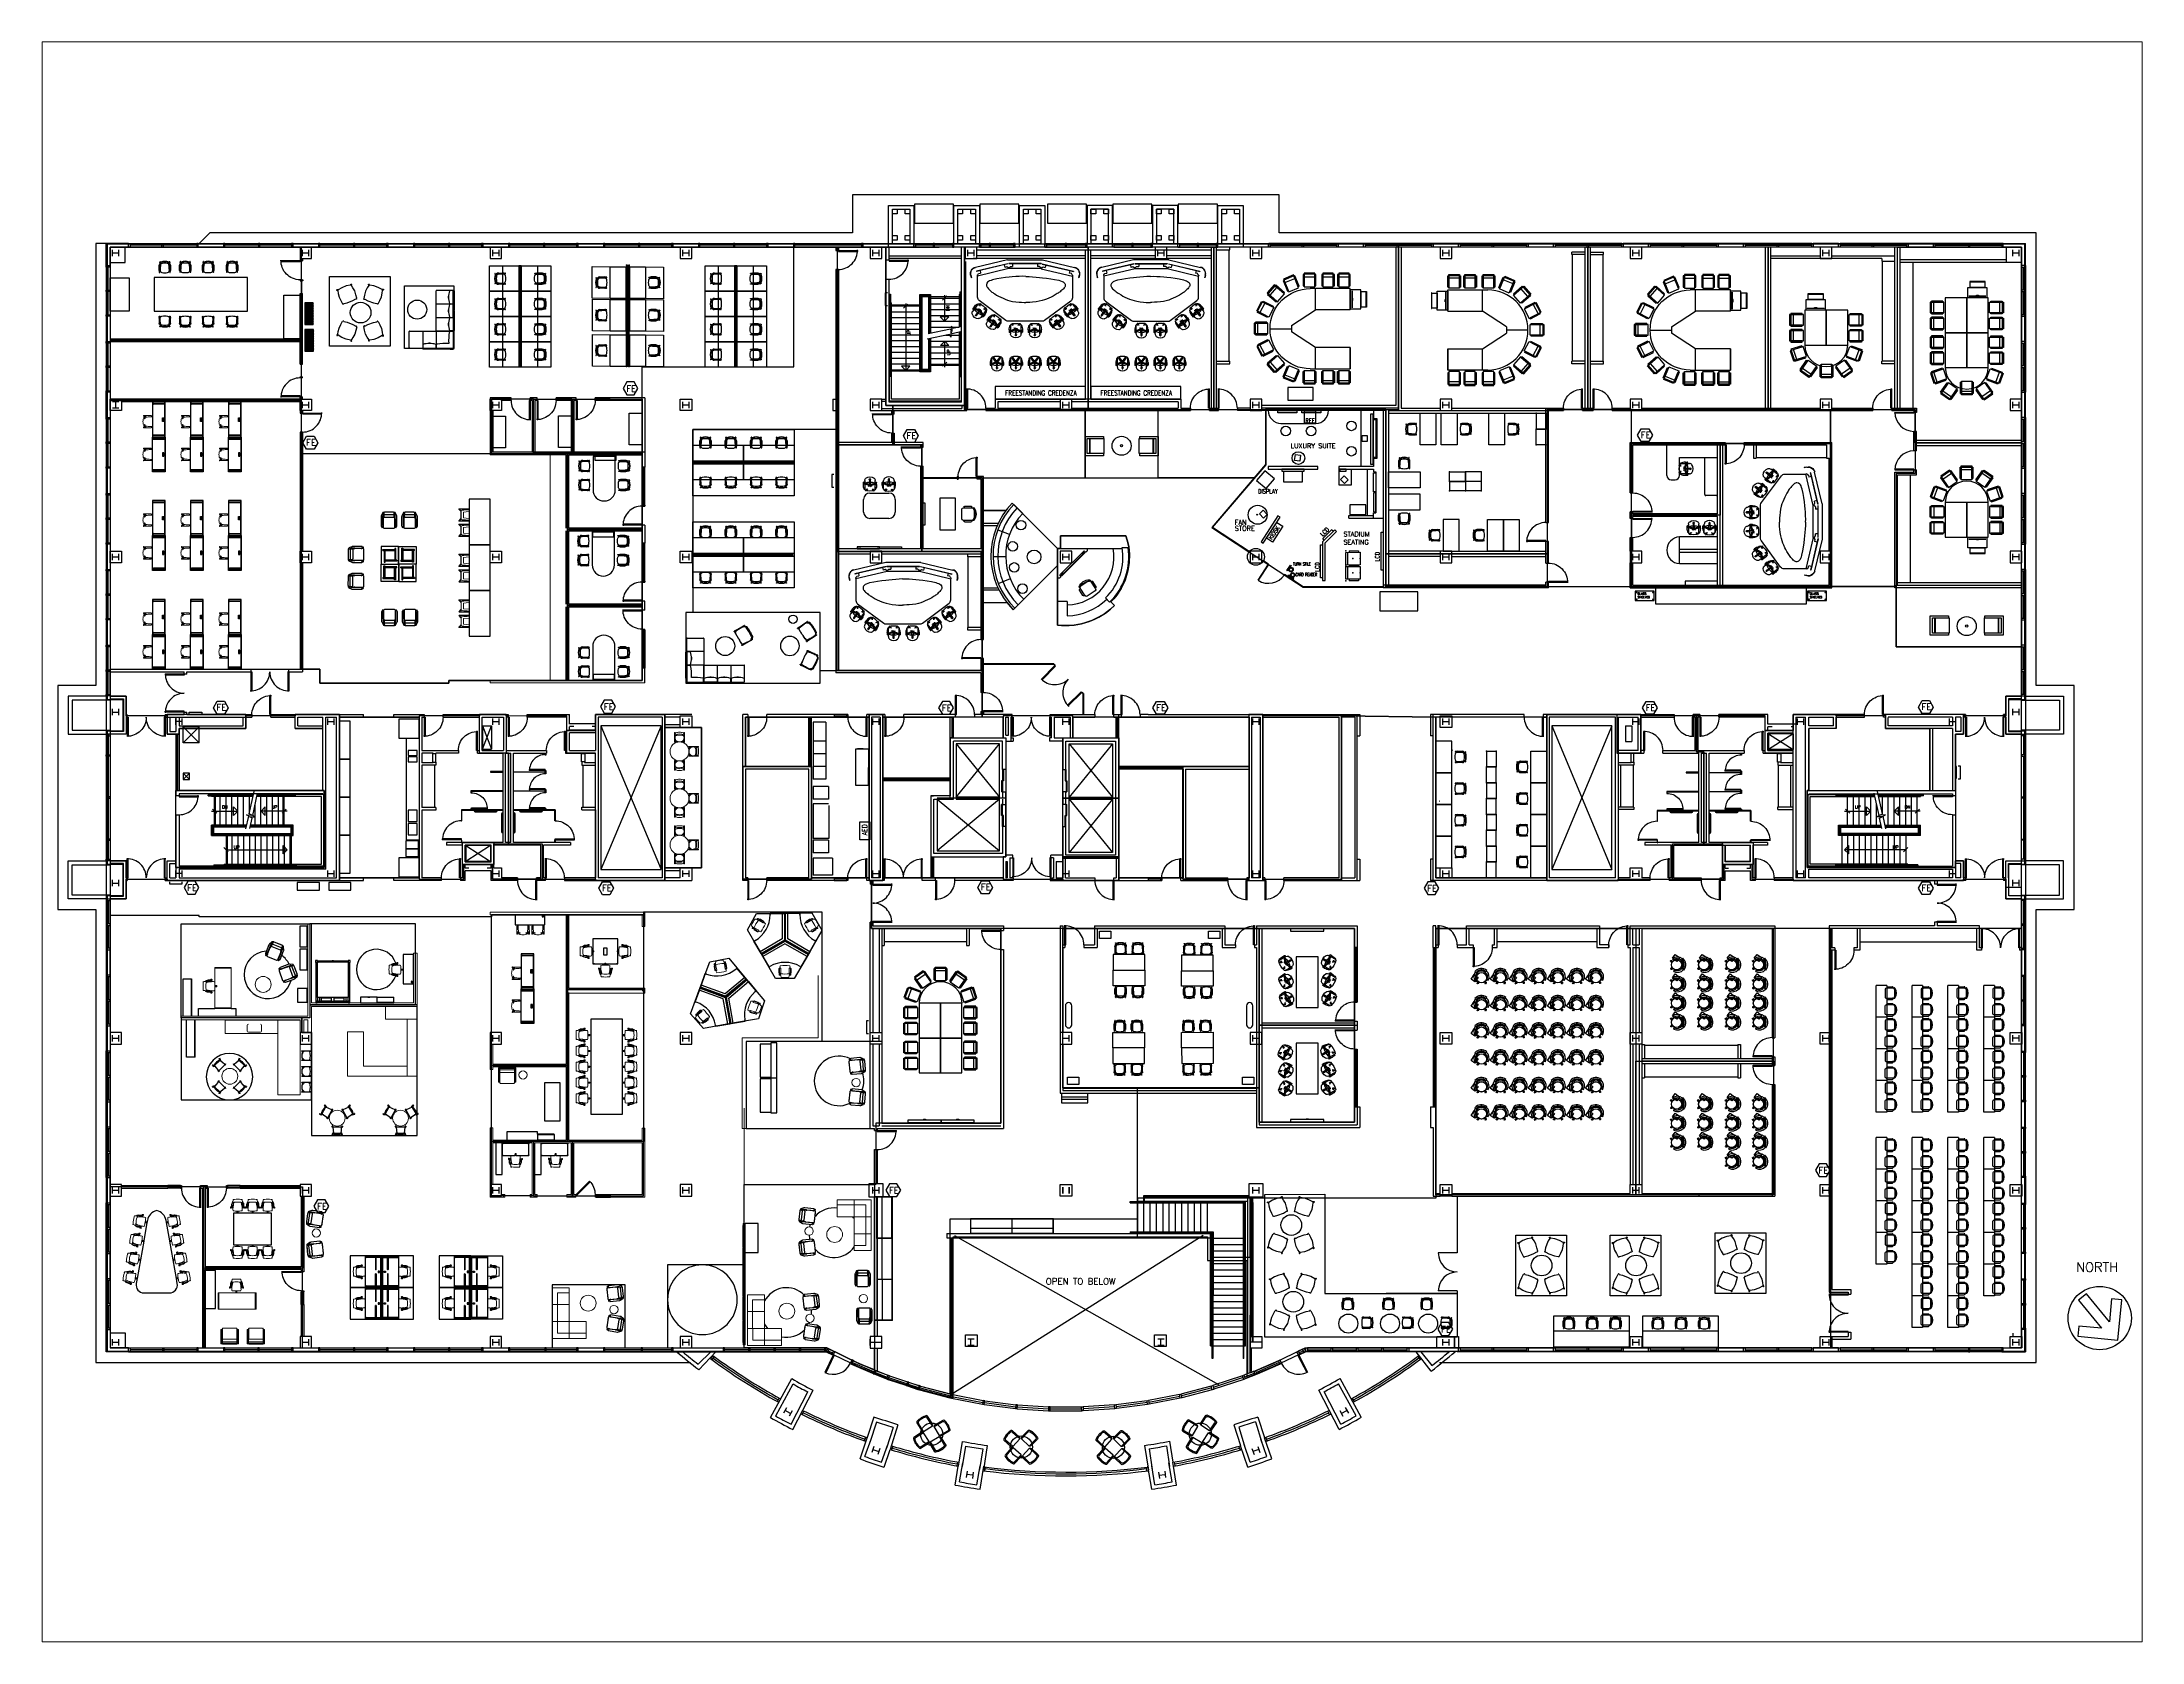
# Paper-space layout 'Layout1' of a CAD drawing. Header units: inches. Extents: x 1.05 to 9.45, y 0.8 to 7.2.
# The model-space entities are those that its viewports show. They can reach past a viewport. Long polylines and large blocks are cut down to what shows.
import ezdxf
from ezdxf import colors
from ezdxf.entities.mleader import LeaderData, LeaderLine
from ezdxf.enums import TextEntityAlignment as Align
from ezdxf.math import Vec2, Vec3

# ---------------------------------------------------------------- set-up
doc = ezdxf.new("R2010")
doc.units = ezdxf.units.IN
doc.header["$MEASUREMENT"] = 0
doc.linetypes.add('Centerline_SM', pattern=[0.25, 0.15625, -0.03125, 0.03125, -0.03125])
doc.linetypes.add('Hidden_SM', pattern=[0.09375, 0.0625, -0.03125])
doc.layers.get('0').update_dxf_attribs({"linetype": 'CONTINUOUS'})
for name, color, linetype in [('A-CLNG-OPEN', 9, 'CONTINUOUS'), ('A-FLOR-EVTR', 8, 'CONTINUOUS'), ('A-FLOR-STRS', 9, 'CONTINUOUS'), ('A-GLAZ', 8, 'CONTINUOUS'), ('A-NORTH-ARROW', 7, 'CONTINUOUS'), ('A-ROOF', 8, 'CONTINUOUS'), ('A-WALL', 7, 'CONTINUOUS'), ('F-PROT-EQPM', 8, 'CONTINUOUS'), ('I-DOOR', 9, 'CONTINUOUS'), ('I-EQPM', 8, 'CONTINUOUS'), ('I-FLOR-CASE', 8, 'CONTINUOUS'), ('I-FLOR-TPTN', 8, 'CONTINUOUS'), ('I-FURN', 8, 'CONTINUOUS'), ('I-FURN-CHAR', 9, 'CONTINUOUS'), ('I-FURN-CONF', 9, 'CONTINUOUS'), ('I-FURN-FILE', 9, 'CONTINUOUS'), ('I-FURN-PNLS', 9, 'CONTINUOUS'), ('I-GLAZ', 8, 'CONTINUOUS'), ('I-WALL', 8, 'CONTINUOUS'), ('S-COLS', 7, 'CONTINUOUS'), ('triGrossAreaLayer', 7, 'CONTINUOUS'), ('triLabelLayer', 7, 'CONTINUOUS'), ('triMeasuredGrossAreaLayer', 7, 'CONTINUOUS'), ('triSpaceLayer', 7, 'CONTINUOUS')]:
    doc.layers.add(name, color=color, linetype=linetype)
doc.styles.add('FDC_SPC', font='ROMANS.SHX', dxfattribs={"height": 12})
doc.styles.get("Standard").update_dxf_attribs({"font": 'romans.shx'})

psp = doc.layouts.get("Layout1")

msp = doc.modelspace()

# ---------------------------------------------------------------- texts
at = {"layer": 'A-CLNG-OPEN'}
msp.add_text('OPEN TO BELOW', height=12, dxfattribs=at).set_placement((1779.9, 127.3))
at = {"layer": 'A-FLOR-STRS'}
for s, p in [('DN', (1597.2, 1971.8)), ('UP', (1523.5, 1924.8)), ('UP', (1599, 1887.9))]:
    msp.add_text(s, height=6, rotation=90, dxfattribs=at).set_placement(p)
at = {"layer": 'A-FLOR-STRS', "text_generation_flag": 6}
for s, p in [('DN', (218.9, 1029.1)), ('UP', (312.9, 1029.1)), ('UP', (3312.8, 1029.1)), ('DN', (3407.1, 1029.1)), ('UP', (241.5, 952.9)), ('UP', (3384.3, 952.9))]:
    msp.add_text(s, height=6, rotation=180, dxfattribs=at).set_placement(p)
at = {"layer": 'A-NORTH-ARROW'}
msp.add_text('NORTH', height=18, dxfattribs=at).set_placement((3771.6, 160.3), align=Align.MIDDLE)
at = {"layer": 'F-PROT-EQPM'}
for p in [(985.2, 1818.9), (378.4, 1716.7), (1516.1, 1729.5), (2907, 1731), (208.7, 1214.7), (942.4, 1215.9), (1582.8, 1213.7), (1988.8, 1214.5), (2916.3, 1214.5), (3438.9, 1215.9), (153.1, 873), (939.1, 872.5), (1656.9, 874.3), (2502.5, 872.1), (3438.9, 872.7), (3243.9, 337.8), (399.3, 269.4), (1482.9, 299.9), (2528.7, 36.7)]:
    msp.add_text('FE', height=12, dxfattribs=at).set_placement(p)
at = {"layer": 'F-PROT-EQPM', "insert": (1436.6, 988.9), "char_height": 9.598, "attachment_point": 5, "rotation": 90}
msp.add_mtext('{\\W0.75;AED}', dxfattribs=at)
at = {"layer": 'I-FLOR-CASE', "width": 0.8}
msp.add_text('REF', height=8, dxfattribs=at).set_placement((2271.7, 1760.2))
at = {"layer": 'I-FURN-CONF'}
for s, height, width, p in [('FREESTANDING CREDENZA ', 9, 0.75, (1702.8, 1812)), ('FREESTANDING CREDENZA ', 9, 0.75, (1883.4, 1812)), ('DISPLAY', 8, 0.8, (2182, 1626)), ('TURN STILE', 6, 0.6, (2248.5, 1489.4)), ('CARD READER', 6, 0.6, (2253.2, 1469.5))]:
    msp.add_text(s, height=height, dxfattribs=dict(at, width=width)).set_placement(p)
for s, p in [('LUXURY SUITE', (2243.6, 1711.9)), ('STORE', (2138, 1555.5)), ('FAN', (2138, 1567)), ('STADIUM', (2343.8, 1544.6)), ('SEATING', (2343.8, 1529.3))]:
    msp.add_text(s, height=9, dxfattribs=at).set_placement(p)
at = {"layer": 'I-FURN-CONF', "width": 0.8}
for s, rotation, p in [('KIOSK', 56.7455, (2208.4, 1537.8)), ('LCD', 45, (2304.7, 1544.4)), ('LCD', 90, (2412.2, 1497.5)), ('LCD', 90, (2298.5, 1477.9))]:
    msp.add_text(s, height=8, rotation=rotation, dxfattribs=at).set_placement(p)
at = {"layer": 'triLabelLayer', "color": 7, "char_height": 12, "attachment_point": 5, "style": 'FDC_SPC'}
for insert in [(755.1, 2033.1), (813.1, 2033.1), (1163.8, 2033.1), (1221.7, 2033.1), (188.4, 2004.6), (954.4, 2025.9), (1021.7, 2025.3), (480.6, 1971.1), (611.5, 1960.1), (755.1, 1985.1), (813.1, 1985.1), (954.6, 1963.9), (1021.9, 1963.3), (1163.8, 1985.1), (1221.7, 1985.1), (755.1, 1937.1), (813.1, 1937.1), (1163.8, 1937.1), (1221.7, 1937.1), (1551.5, 1942.8), (1743, 1939.1), (1979, 1939.1), (2273.1, 1939.1), (2627.4, 1937.8), (2977.6, 1939.1), (3271.1, 1939.1), (755.1, 1889.1), (813.1, 1889.1), (954.6, 1896.9), (1021.9, 1896.3), (1163.8, 1889.1), (1221.7, 1889.1), (3511.1, 1907.4), (188.4, 1859.6), (1419.8, 1842.9), (769.5, 1753.1), (846.5, 1753.1), (949.2, 1753.1), (3078, 1753), (1923.5, 1720.5), (2094.4, 1720.5), (1207.2, 1684.7), (2295.9, 1673.2), (3320, 1673.5), (2576.8, 1648.8), (2973.5, 1652.8), (944.2, 1629.6), (1464.7, 1617.1), (2809.6, 1617.5), (1602.2, 1585.8), (3162, 1585), (3509.9, 1587.2), (188.4, 1547.8), (1742.3, 1515.5), (2973.5, 1517.3), (621.5, 1484.3), (944.2, 1485.6), (1207.2, 1509.9), (1849, 1474.6), (2576.8, 1480.8), (1522, 1403.6), (3509.9, 1393.8), (944.2, 1342.8), (1225.2, 1333.8), (3026.3, 1345.8), (189.7, 1188.5), (732.2, 1170.6), (1272.4, 1155.5), (1650.5, 1182.5), (1873.2, 1182.5), (2040.2, 1154.3), (2884.5, 1170.6), (1536.5, 1143.6), (3092, 1124.7), (3340.2, 1133.9), (269.7, 1102.5), (1651.5, 1106), (1865, 1106), (3471.2, 1102.5), (71.2, 1050), (278.6, 1037), (517.5, 1050), (853.7, 1054.6), (992.4, 1050), (1093, 1050), (1389.3, 1050), (1458, 1050), (2178, 1050), (2265.7, 1050), (2624.1, 1050), (2796.8, 1050), (3566, 1050), (621.2, 998.5), (1271.1, 1002.3), (1633, 995.5), (1755.5, 1029.2), (1818, 1005.6), (1978.9, 1002.2), (2102.3, 1002.2), (272.5, 990.2), (1501.3, 973.7), (1865, 993.5), (2913, 975.1), (3362.9, 990.2), (704.5, 944), (778.6, 929), (1631.8, 917.9), (1865, 915.5), (3015.8, 929), (3090.9, 944), (3406, 901.1), (947.7, 861.3), (945.5, 757.2), (1250.3, 792), (1321, 792.1), (263.8, 721.9), (485.4, 734.3), (1285.7, 743.1), (801.5, 685.2), (1169.1, 709), (2274.6, 710.2), (1144.8, 651.3), (1210.3, 663.5), (1998.1, 650.9), (3028.2, 676.3), (1581.8, 617.4), (265.5, 555), (479.8, 533.7), (945.5, 542.5), (2274.6, 526.8), (2708.5, 549.8), (1329.6, 505.4), (801.5, 470.5), (3028.2, 424.1), (3447.6, 404.7), (769.5, 347), (846.5, 347), (950.5, 347), (1798.8, 348.4), (2279.2, 338.8), (2024.8, 268.5), (278.3, 235.3), (1716, 237.9), (96.1, 159.9), (1472.2, 176.6), (2718.3, 163.6), (2897.2, 163.6), (3096.1, 168), (491.9, 151.7), (551.8, 151.7), (660.8, 151.6), (720.5, 151.7), (1332, 141.3), (2232.6, 145.3), (278.3, 82.8), (491.9, 91.7), (551.8, 91.7), (660.8, 91.7), (720.5, 91.7), (1135.9, 86), (914.1, 67.2), (2813.9, 37.4), (2982.3, 37.4)]:
    msp.add_mtext('{\\fSansSerif;\\H0.01;}', dxfattribs=dict(at, insert=insert))

# ---------------------------------------------------------------- blocks, each defined once
blk = doc.blocks.new('DR_G2')
for p, q in [((-0.5, 0), (0.5, 0)), ((-0.5, -1.5), (-0.5, 0)), ((0.5, -1.5), (0.5, 0)), ((-0.5, -1.5), (0.5, -1.5))]:
    blk.add_line(p, q)
blk = doc.blocks.new('tv')
for p, q in [((27.5, 16.2), (-31.9, 2.2)), ((-31.9, 2.2), (-31.8, 1.8)), ((-24.9, 3.4), (-31.8, 1.8)), ((29.7, 7), (-29.7, -7)), ((27.6, 15.8), (-24.9, 3.4)), ((-24.9, 3.4), (-23.8, -1.5)), ((20.8, 14.2), (22, 9.3)), ((20.8, 14.2), (22, 9.3)), ((25.8, 10.2), (22, 9.3)), ((28.2, 8.7), (25.8, 10.2)), ((27.5, 16.2), (27.6, 15.8)), ((29.2, 8.9), (28.2, 8.7)), ((29.2, 8.9), (29.7, 7)), ((-30.1, -5.1), (-29.2, -4.8)), ((-30.1, -5.1), (-29.7, -7)), ((-29.2, -4.8), (-27.7, -2.4)), ((-27.7, -2.4), (-23.8, -1.5))]:
    blk.add_line(p, q)
blk = doc.blocks.new('telepr')
for p, q in [((-116.3, 33.8), (-102, 94.2)), ((-87.6, 103.1), (-82.7, 102)), ((-87.5, 103.6), (-82.6, 102.5)), ((-45.7, 90.3), (-85.9, 90.3)), ((-82.6, 102.5), (-82.7, 102)), ((-1.5, 36.6), (-39.3, 87.1)), ((-32.4, 86.8), (-33.5, 85.4)), ((-33.5, 85.4), (-32.1, 84.3)), ((-32.8, 90.1), (-32.5, 89.7)), ((-32.5, 89.7), (-19.3, 99.6)), ((-31, 85.7), (-32.4, 86.8)), ((-32.1, 84.3), (-31, 85.7)), ((-31.8, 87.1), (-30.7, 87.1)), ((-30.4, 85.5), (-31.8, 85.5)), ((-29.8, 87.1), (-30.7, 87.1)), ((-28.5, 85.5), (-30.4, 85.5)), ((-27.7, 96.5), (-23.6, 99.6)), ((-24.7, 97.9), (-25.8, 96.5)), ((-25.8, 96.5), (-24.4, 95.3)), ((-23.3, 96.8), (-24.7, 97.9)), ((-24.7, 97.2), (-24.6, 96.7)), ((-21.7, 87.5), (-24.6, 96.7)), ((-24.4, 95.3), (-23.3, 96.8)), ((-21.7, 87.5), (-24.3, 87.4)), ((-23.3, 97.7), (-23.3, 97.7)), ((-19.7, 88.2), (-23.3, 97.7)), ((-21.6, 97.9), (-22.9, 99.5)), ((-21.7, 85.4), (-22.8, 85.4)), ((-21.7, 85.4), (-22, 84.3)), ((-19.6, 84.8), (-20.5, 82.3)), ((-7.3, 83.7), (-20.5, 73.8)), ((-19.7, 88.2), (-11.4, 94.1)), ((-19.6, 84.8), (-11.6, 79.5)), ((-10.5, 92.8), (-18.4, 86.5)), ((-18.4, 86.5), (-10.3, 80.5)), ((-11.8, 93.9), (-12.9, 92.5)), ((-12.9, 92.5), (-11.5, 91.4)), ((-11.5, 80.4), (-12.6, 79)), ((-12.6, 76.5), (-8.5, 79.6)), ((-10.4, 92.8), (-11.8, 93.9)), ((-11.5, 91.4), (-10.4, 92.8)), ((-10.1, 79.3), (-11.5, 80.4)), ((-10.3, 80.5), (-10.3, 80.5)), ((-9.7, 82), (-8.4, 80.3)), ((-83, 37.7), (-81.8, 45.7)), ((-81.8, 45.7), (-80.4, 53.7)), ((-80.4, 53.7), (-78.6, 61.8)), ((-78.6, 61.8), (-77.6, 64.9)), ((-77.6, 64.9), (-76.5, 67.7)), ((-76.5, 67.7), (-75.5, 69.6)), ((-75.5, 69.6), (-74.3, 71.3)), ((-74.3, 71.3), (-72, 73)), ((-72, 73), (-68.8, 73.7)), ((-68.8, 73.7), (-67.3, 73.5)), ((-67.3, 73.5), (-65.8, 73)), ((-65.8, 73), (-64.4, 72.1)), ((-64.4, 72.1), (-63.1, 71.2)), ((-63.1, 71.2), (-61.6, 69.9)), ((-61.6, 69.9), (-60.2, 68.4)), ((-60.2, 68.4), (-58.7, 66.8)), ((-58.7, 66.8), (-57.1, 65)), ((-57.1, 65), (-55.5, 63.1)), ((-55.5, 63.1), (-54.3, 61.5)), ((-54.3, 61.5), (-53.1, 59.9)), ((-53.1, 59.9), (-51.9, 57.9)), ((-51.9, 57.9), (-49.6, 54.2)), ((-49.6, 54.2), (-47.6, 50.4)), ((-47.6, 50.4), (-45.8, 46.5)), ((-45.8, 46.5), (-43.7, 42.1)), ((-43.7, 42.1), (-41.9, 37.8)), ((-24.3, 76.1), (-25.4, 74.6)), ((-25.4, 74.6), (-24, 73.5)), ((-24.4, 75.6), (-23.9, 77.3)), ((-22.9, 74.9), (-24.3, 76.1)), ((-24, 73.5), (-22.9, 74.9)), ((-23.5, 78.8), (-23.9, 77.3)), ((-22.5, 76.2), (-22.9, 75.1)), ((-22.2, 77.1), (-22.5, 76.2)), ((-20.2, 73.4), (-20.5, 73.8)), ((-11.7, 59.4), (-12.9, 58)), ((-12.9, 58), (-11.4, 56.9)), ((-12.6, 79), (-11.2, 77.9)), ((-12.1, 62.6), (-11.8, 62.2)), ((-11.8, 62.2), (1.3, 72.2)), ((-10.3, 58.3), (-11.7, 59.4)), ((-11.2, 79.2), (-11.6, 79.5)), ((-11.4, 56.9), (-10.3, 58.3)), ((-11.2, 77.9), (-10.1, 79.3)), ((-11.2, 59.6), (-10.1, 59.7)), ((-9.7, 58), (-11.2, 58)), ((-9.1, 59.7), (-10.1, 59.7)), ((-7.8, 58), (-9.7, 58)), ((-7, 69.1), (-2.9, 72.2)), ((-4, 70.4), (-5.1, 69)), ((-5.1, 69), (-3.7, 67.9)), ((-3.6, 48.6), (-4.7, 47.2)), ((-4.7, 47.2), (-3.3, 46.1)), ((-4.1, 69.8), (-3.9, 69.3)), ((-2.6, 69.3), (-4, 70.4)), ((-1, 60.1), (-3.9, 69.3)), ((-3.7, 67.9), (-2.6, 69.3)), ((-3.7, 48.2), (-3.2, 49.9)), ((-1, 60.1), (-3.6, 60)), ((-2.2, 47.5), (-3.6, 48.6)), ((-3.3, 46.1), (-2.2, 47.5)), ((-2.8, 51.4), (-3.2, 49.9)), ((-2.6, 70.3), (-2.6, 70.3)), ((1, 60.8), (-2.6, 70.3)), ((-1, 70.4), (-2.2, 72.1)), ((-1.9, 48.8), (-2.2, 47.7)), ((-1, 57.9), (-2.1, 58)), ((-1.5, 49.7), (-1.9, 48.8)), ((-1, 57.9), (-1.3, 56.9)), ((13.3, 56.3), (0.1, 46.4)), ((0.4, 46), (0.1, 46.4)), ((1, 57.3), (0.2, 54.9)), ((1, 60.8), (9.2, 66.6)), ((1, 57.3), (9.1, 52)), ((10.2, 65.4), (2.2, 59.1)), ((2.2, 59.1), (10.4, 53)), ((8.9, 66.5), (7.8, 65.1)), ((7.8, 65.1), (9.2, 64)), ((9.1, 53), (8, 51.6)), ((8, 49.1), (12.1, 52.2)), ((8, 51.6), (9.4, 50.5)), ((10.3, 65.4), (8.9, 66.5)), ((10.5, 51.9), (9.1, 53)), ((9.5, 51.7), (9.1, 52)), ((9.2, 64), (10.3, 65.4)), ((9.4, 50.5), (10.5, 51.9)), ((10.4, 53), (10.4, 53)), ((11, 54.6), (12.2, 52.9)), ((-116.3, 33.8), (-116.3, -32.8)), ((-85.4, 4.7), (-85.2, 11.4)), ((-85.2, -1), (-85.4, 4.7)), ((-85.2, 11.4), (-84.9, 17.8)), ((-84.9, 17.8), (-84.4, 24.5)), ((-84.4, 24.5), (-83.8, 30.3)), ((-83.8, 30.3), (-83, 37.7)), ((-41.9, 37.8), (-40.3, 33.8)), ((-40.3, 33.8), (-38.9, 29.2)), ((-38.9, 29.2), (-37.6, 24)), ((-37.6, 24), (-36.7, 18.1)), ((-36.7, 18.1), (-36.2, 11.7)), ((-36.2, 11.7), (-36, 7.1)), ((-36, 7.1), (-35.8, 1.9)), ((-35.8, 1.9), (-35.8, -1)), ((0, -32.1), (0, 32.1)), ((5.6, 25.5), (3.9, 25.1)), ((3.9, 25.1), (4.4, 23.3)), ((5.6, 12.1), (3.9, 11.6)), ((3.9, 11.6), (4.4, 9.9)), ((4.4, 23.3), (6.1, 23.8)), ((4.4, 9.9), (6.1, 10.3)), ((6.5, 23.2), (5.3, 24.1)), ((5.3, 11.7), (6.7, 12.8)), ((6.1, 23.8), (5.6, 25.5)), ((6.1, 10.3), (5.6, 12.1)), ((6.2, 25.4), (7.2, 24.8)), ((7.2, 11.1), (6.2, 10.5)), ((8, 22.1), (6.5, 23.2)), ((8, 13.8), (6.7, 12.8)), ((8, 24.2), (7.2, 24.8)), ((8, 11.7), (7.2, 11.1)), ((7.3, 28.4), (7.3, 27.9)), ((7.3, 27.9), (23.8, 27.9)), ((7.3, 7.5), (7.3, 8)), ((23.8, 8), (7.3, 8)), ((14.6, 19.6), (12.5, 21.1)), ((13.4, 17.9), (12.5, 18.6)), ((13.4, 17.9), (12.5, 17.2)), ((14.6, 16.2), (12.5, 14.7)), ((14.6, 19.6), (17.8, 28.7)), ((14.6, 16.2), (17.8, 7.1)), ((15.3, 30.4), (20.4, 30.4)), ((15.3, 5.4), (20.4, 5.4)), ((16.6, 19), (19.5, 28.7)), ((16.6, 19), (26.8, 18.7)), ((26.8, 17.1), (16.6, 16.9)), ((16.6, 16.9), (19.5, 7.1)), ((18.5, 29.7), (16.7, 29.2)), ((16.7, 29.2), (17.2, 27.5)), ((18.5, 7.9), (16.7, 7.4)), ((16.7, 7.4), (17.2, 5.7)), ((17.2, 27.5), (18.9, 28)), ((17.2, 5.7), (18.9, 6.2)), ((18, 29.2), (17.8, 28.7)), ((18, 6.6), (17.8, 7.1)), ((18.9, 28), (18.5, 29.7)), ((18.9, 6.2), (18.5, 7.9)), ((19.5, 28.7), (19.5, 28.7)), ((19.5, 7.1), (19.5, 7.1)), ((20.9, 27.9), (20.9, 29.9)), ((20.9, 8), (20.9, 5.9)), ((26.4, 18.8), (24.7, 18.3)), ((24.7, 18.3), (25.1, 16.6)), ((25.1, 16.6), (26.9, 17.1)), ((26.9, 17.1), (26.4, 18.8)), ((-116.3, -32.8), (-102, -93.2)), ((-85.2, -1), (-85.2, -1)), ((-85.2, -1), (-84.8, -7.4)), ((-85.2, -1), (-85.2, -1)), ((-84.8, -7.4), (-84.4, -14)), ((-84.4, -14), (-83.9, -20.7)), ((-83.9, -20.7), (-83.1, -27)), ((-83.1, -27), (-82.6, -32.9)), ((-82.6, -32.9), (-81.7, -40.1)), ((-42.1, -40.4), (-40.7, -36.4)), ((-40.7, -36.4), (-39.5, -31.8)), ((-39.5, -31.8), (-38, -26.6)), ((-38, -26.6), (-36.8, -20.4)), ((-37.9, -86.1), (-1.5, -36.5)), ((-36.8, -20.4), (-36.1, -14)), ((-36.1, -14), (-35.8, -8.9)), ((-35.8, -4.6), (-35.8, -1)), ((-35.8, -8.9), (-35.8, -4.6)), ((5.6, -10.3), (3.9, -10.8)), ((3.9, -10.8), (4.4, -12.5)), ((5.6, -23.8), (3.9, -24.3)), ((3.9, -24.3), (4.4, -26)), ((4.4, -12.5), (6.1, -12.1)), ((4.4, -26), (6.1, -25.6)), ((6.5, -12.6), (5.3, -11.8)), ((5.3, -24.1), (6.7, -23)), ((6.1, -12.1), (5.6, -10.3)), ((6.1, -25.6), (5.6, -23.8)), ((6.2, -10.5), (7.2, -11.1)), ((7.2, -24.8), (6.2, -25.4)), ((8, -13.8), (6.5, -12.6)), ((8, -22.1), (6.7, -23)), ((8, -11.7), (7.2, -11.1)), ((8, -24.2), (7.2, -24.8)), ((7.3, -7.5), (7.3, -8)), ((7.3, -8), (23.8, -8)), ((7.3, -28.4), (7.3, -27.9)), ((23.8, -27.9), (7.3, -27.9)), ((14.6, -16.2), (12.5, -14.8)), ((13.4, -17.9), (12.5, -17.3)), ((13.4, -17.9), (12.5, -18.6)), ((14.6, -19.7), (12.5, -21.1)), ((14.6, -16.2), (17.8, -7.1)), ((14.6, -19.7), (17.8, -28.7)), ((15.3, -5.4), (20.4, -5.4)), ((15.3, -30.4), (20.4, -30.4)), ((16.6, -16.9), (19.5, -7.1)), ((16.6, -16.9), (26.8, -17.2)), ((26.8, -18.7), (16.6, -19)), ((16.6, -19), (19.5, -28.7)), ((18.5, -6.2), (16.7, -6.6)), ((16.7, -6.6), (17.2, -8.4)), ((18.5, -28), (16.7, -28.4)), ((16.7, -28.4), (17.2, -30.2)), ((17.2, -8.4), (18.9, -7.9)), ((17.2, -30.2), (18.9, -29.7)), ((18, -6.7), (17.8, -7.1)), ((18, -29.2), (17.8, -28.7)), ((18.9, -7.9), (18.5, -6.2)), ((18.9, -29.7), (18.5, -28)), ((19.5, -7.1), (19.5, -7.1)), ((19.5, -28.7), (19.5, -28.7)), ((20.9, -8), (20.9, -5.9)), ((20.9, -27.9), (20.9, -29.9)), ((26.4, -17.1), (24.7, -17.5)), ((24.7, -17.5), (25.1, -19.3)), ((25.1, -19.3), (26.9, -18.8)), ((26.9, -18.8), (26.4, -17.1)), ((-81.7, -40.1), (-80.5, -48.4)), ((-80.5, -48.4), (-79.4, -55.3)), ((-79.4, -55.3), (-77.7, -63.5)), ((-77.7, -63.5), (-76.9, -66.9)), ((-76.9, -66.9), (-75.7, -69.9)), ((-75.7, -69.9), (-74.8, -71.6)), ((-74.8, -71.6), (-73.8, -73)), ((-73.8, -73), (-72.5, -74.2)), ((-72.5, -74.2), (-71.6, -74.8)), ((-71.6, -74.8), (-70.3, -75.3)), ((-70.3, -75.3), (-68.8, -75.7)), ((-68.8, -75.7), (-67.3, -75.8)), ((-67.3, -75.8), (-65.8, -75.4)), ((-65.8, -75.4), (-64.4, -74.8)), ((-64.4, -74.8), (-63.4, -73.9)), ((-63.4, -73.9), (-61.8, -72.6)), ((-61.8, -72.6), (-60.4, -71.1)), ((-60.4, -71.1), (-58.9, -69.5)), ((-58.9, -69.5), (-57.5, -67.6)), ((-57.5, -67.6), (-56.1, -65.9)), ((-56.1, -65.9), (-54.8, -63.9)), ((-54.8, -63.9), (-53.5, -62.2)), ((-53.5, -62.2), (-52.4, -60.4)), ((-52.4, -60.4), (-49.9, -56.6)), ((-49.9, -56.6), (-47.7, -52.9)), ((-47.7, -52.9), (-45.8, -49.2)), ((-45.8, -49.2), (-43.7, -44.7)), ((-43.7, -44.7), (-42.1, -40.4)), ((-25.4, -74.6), (-24, -73.5)), ((-24.3, -76.1), (-25.4, -74.6)), ((-24.4, -75.6), (-23.9, -77.3)), ((-22.9, -74.9), (-24.3, -76.1)), ((-24, -73.5), (-22.9, -74.9)), ((-23.5, -78.8), (-23.9, -77.3)), ((-22.5, -76.2), (-22.9, -75.1)), ((-22.2, -77.1), (-22.5, -76.2)), ((-20.2, -73.4), (-20.5, -73.8)), ((-7.3, -83.7), (-20.5, -73.8)), ((-19.6, -84.8), (-11.6, -79.5)), ((-12.9, -58), (-11.4, -56.9)), ((-11.7, -59.4), (-12.9, -58)), ((-12.6, -76.5), (-8.5, -79.6)), ((-12.6, -79), (-11.2, -77.9)), ((-11.5, -80.4), (-12.6, -79)), ((-12.1, -62.6), (-11.8, -62.2)), ((-11.8, -62.2), (1.3, -72.2)), ((-10.3, -58.3), (-11.7, -59.4)), ((-11.2, -79.2), (-11.6, -79.5)), ((-10.1, -79.3), (-11.5, -80.4)), ((-11.4, -56.9), (-10.3, -58.3)), ((-9.7, -58), (-11.2, -58)), ((-11.2, -59.6), (-10.1, -59.7)), ((-11.2, -77.9), (-10.1, -79.3)), ((-9.1, -59.7), (-10.1, -59.7)), ((-7.8, -58), (-9.7, -58)), ((-7, -69.1), (-2.9, -72.2)), ((-5.1, -69), (-3.7, -67.9)), ((-4, -70.4), (-5.1, -69)), ((-4.7, -47.2), (-3.3, -46.1)), ((-3.6, -48.6), (-4.7, -47.2)), ((-4.1, -69.8), (-3.9, -69.3)), ((-2.6, -69.3), (-4, -70.4)), ((-1, -60.1), (-3.9, -69.3)), ((-3.7, -48.2), (-3.2, -49.9)), ((-3.7, -67.9), (-2.6, -69.3)), ((-2.2, -47.5), (-3.6, -48.6)), ((-1, -60.1), (-3.6, -60)), ((-3.3, -46.1), (-2.2, -47.5)), ((-2.8, -51.4), (-3.2, -49.9)), ((1, -60.8), (-2.6, -70.3)), ((-2.6, -70.3), (-2.6, -70.3)), ((-1.9, -48.8), (-2.2, -47.7)), ((-1, -70.4), (-2.2, -72.1)), ((-1, -57.9), (-2.1, -58)), ((-1.5, -49.7), (-1.9, -48.8)), ((-1, -57.9), (-1.3, -56.9)), ((0.4, -46), (0.1, -46.4)), ((13.3, -56.3), (0.1, -46.4)), ((1, -57.3), (0.2, -54.9)), ((1, -57.3), (9.1, -52)), ((1, -60.8), (9.2, -66.6)), ((2.2, -59.1), (10.4, -53)), ((10.2, -65.4), (2.2, -59.1)), ((7.8, -65.1), (9.2, -64)), ((8.9, -66.5), (7.8, -65.1)), ((8, -49.1), (12.1, -52.2)), ((8, -51.6), (9.4, -50.5)), ((9.1, -53), (8, -51.6)), ((10.3, -65.4), (8.9, -66.5)), ((9.5, -51.7), (9.1, -52)), ((10.5, -51.9), (9.1, -53)), ((9.2, -64), (10.3, -65.4)), ((9.4, -50.5), (10.5, -51.9)), ((10.4, -53), (10.4, -53)), ((11, -54.6), (12.2, -52.9)), ((-87.6, -102.2), (-82.7, -101)), ((-87.5, -102.6), (-82.6, -101.5)), ((-85.5, -89.3), (-44.4, -89.3)), ((-82.6, -101.5), (-82.7, -101)), ((-33.5, -85.4), (-32.1, -84.3)), ((-32.4, -86.8), (-33.5, -85.4)), ((-32.8, -90.1), (-32.5, -89.7)), ((-32.5, -89.7), (-19.3, -99.6)), ((-31, -85.7), (-32.4, -86.8)), ((-32.1, -84.3), (-31, -85.7)), ((-30.4, -85.5), (-31.8, -85.5)), ((-31.8, -87.1), (-30.7, -87.1)), ((-29.8, -87.1), (-30.7, -87.1)), ((-28.5, -85.5), (-30.4, -85.5)), ((-27.7, -96.5), (-23.6, -99.6)), ((-25.8, -96.5), (-24.4, -95.3)), ((-24.7, -97.9), (-25.8, -96.5)), ((-24.7, -97.2), (-24.6, -96.7)), ((-23.3, -96.8), (-24.7, -97.9)), ((-21.7, -87.5), (-24.6, -96.7)), ((-24.4, -95.3), (-23.3, -96.8)), ((-21.7, -87.5), (-24.3, -87.4)), ((-19.7, -88.2), (-23.3, -97.7)), ((-23.3, -97.7), (-23.3, -97.7)), ((-21.6, -97.9), (-22.9, -99.5)), ((-21.7, -85.4), (-22.8, -85.4)), ((-21.7, -85.4), (-22, -84.3)), ((-19.6, -84.8), (-20.5, -82.3)), ((-19.7, -88.2), (-11.4, -94.1)), ((-18.4, -86.5), (-10.3, -80.5)), ((-10.5, -92.8), (-18.4, -86.5)), ((-12.9, -92.5), (-11.5, -91.4)), ((-11.8, -93.9), (-12.9, -92.5)), ((-10.4, -92.8), (-11.8, -93.9)), ((-11.5, -91.4), (-10.4, -92.8)), ((-10.3, -80.5), (-10.3, -80.5)), ((-9.7, -82), (-8.4, -80.3))]:
    blk.add_line(p, q)
for centre in [(-20.2, 86.5), (0.4, 59), (15.2, 17.9), (15.2, -17.9), (0.4, -59), (-20.2, -86.5)]:
    blk.add_circle(centre, 1.35)
for centre, radius, start, end in [((-90.3, 91.4), 12.5, 76.6953, 166.7253), ((-90.3, 91.4), 12, 76.6953, 166.7253), ((-45.7, 82.3), 8, 36.7975, 90), ((-31.3, 88.1), 2, 127, 197.4227), ((-8.7, 95.2), 25.7, 197.4227, 236.5773), ((-17.2, 82.9), 17.2, 124.3414, 155.4735), ((-31.7, 86.3), 0.799, 100.9623, 261.0377), ((-24, 97.3), 0.799, 28.9623, 189.0377), ((-23.3, 99.2), 0.5, 37, 127), ((-20.1, 96.5), 2, 127, 197.4227), ((-36.2, 74.5), 25.7, 17.4227, 56.5773), ((-15.7, 94.8), 6, 75.0837, 127), ((-17.3, 88.6), 12.4, 358.9163, 75.0837), ((-13.5, 81.6), 2, 307, 17.4227), ((-10.5, 83.8), 2, 236.5773, 307), ((-11.1, 93.4), 0.799, 316.9623, 117.0377), ((-10.8, 79.9), 0.799, 244.9623, 45.0377), ((-8.8, 80), 0.5, 307, 37), ((-11, 88.5), 6, 307, 358.9163), ((-23.6, 75.5), 0.799, 172.9623, 333.0377), ((-21.7, 75.4), 2, 236.5773, 307), ((-22.8, 90.4), 17.2, 278.5265, 309.6586), ((-10.6, 60.6), 2, 127, 197.4227), ((12, 67.7), 25.7, 197.4227, 236.5773), ((3.5, 55.5), 17.2, 124.3414, 155.4735), ((-11, 58.8), 0.799, 100.9623, 261.0377), ((-3.3, 69.9), 0.799, 28.9623, 189.0377), ((-2.9, 48.1), 0.799, 172.9623, 333.0377), ((-2.6, 71.8), 0.5, 37, 127), ((-1.1, 48), 2, 236.5773, 307), ((0.6, 69.1), 2, 127, 197.4227), ((-15.5, 47), 25.7, 17.4227, 56.5773), ((-2.1, 63), 17.2, 278.5265, 309.6586), ((5, 67.4), 6, 75.0837, 127), ((3.3, 61.2), 12.4, 358.9163, 75.0837), ((7.1, 54.1), 2, 307, 17.4227), ((10.1, 56.4), 2, 236.5773, 307), ((9.6, 65.9), 0.799, 316.9623, 117.0377), ((9.8, 52.5), 0.799, 244.9623, 45.0377), ((11.8, 52.6), 0.5, 307, 37), ((9.7, 61.1), 6, 307, 358.9163), ((-7.6, 32.1), 7.58, 0, 36.7975), ((29.6, 17.9), 25.7, 160.4227, 199.5773), ((5.9, 24.7), 0.799, 63.9623, 224.0377), ((5.9, 11.2), 0.799, 135.9623, 296.0377), ((7.3, 25.9), 2, 90, 160.4227), ((7.3, 10), 2, 199.5773, 270), ((15.5, 13.2), 17.2, 87.3414, 118.4735), ((15.5, 22.6), 17.2, 241.5265, 272.6586), ((17.5, 10), 2, 270, 340.4227), ((18.7, 28.8), 0.799, 351.9623, 152.0377), ((18.7, 7), 0.799, 207.9623, 8.0377), ((21.3, 25.9), 2, 90, 160.4227), ((-4.8, 17.9), 25.7, 340.4227, 19.5773), ((21.3, 10), 2, 199.5773, 270), ((20.4, 29.9), 0.5, 0, 90), ((20.4, 5.9), 0.5, 270, 0), ((23.8, 21.9), 6, 38.0837, 90), ((23.8, 14), 6, 270, 321.9163), ((26.6, 17.9), 0.799, 279.9623, 80.0377), ((18.8, 17.9), 12.4, 321.9163, 38.0837), ((-7.6, -32.1), 7.58, 323.6345, 0), ((29.6, -17.9), 25.7, 160.4227, 199.5773), ((5.9, -11.2), 0.799, 63.9623, 224.0377), ((5.9, -24.7), 0.799, 135.9623, 296.0377), ((7.3, -10), 2, 90, 160.4227), ((7.3, -25.9), 2, 199.5773, 270), ((15.5, -22.6), 17.2, 87.3414, 118.4735), ((15.5, -13.3), 17.2, 241.5265, 272.6586), ((17.5, -25.9), 2, 270, 340.4227), ((18.7, -7), 0.799, 351.9623, 152.0377), ((18.7, -28.9), 0.799, 207.9623, 8.0377), ((21.3, -10), 2, 90, 160.4227), ((-4.8, -17.9), 25.7, 340.4227, 19.5773), ((21.3, -25.9), 2, 199.5773, 270), ((20.4, -5.9), 0.5, 0, 90), ((20.4, -29.9), 0.5, 270, 0), ((23.8, -14), 6, 38.0837, 90), ((23.8, -21.9), 6, 270, 321.9163), ((26.6, -17.9), 0.799, 279.9623, 80.0377), ((18.8, -17.9), 12.4, 321.9163, 38.0837), ((-8.7, -95.2), 25.7, 123.4227, 162.5773), ((-23.6, -75.5), 0.799, 26.9623, 187.0377), ((-21.7, -75.4), 2, 53, 123.4227), ((-22.8, -90.4), 17.2, 50.3414, 81.4735), ((12, -67.7), 25.7, 123.4227, 162.5773), ((-10.6, -60.6), 2, 162.5773, 233), ((3.5, -55.5), 17.2, 204.5265, 235.6586), ((-11, -58.8), 0.799, 98.9623, 259.0377), ((-10.8, -79.9), 0.799, 314.9623, 115.0377), ((-3.3, -69.9), 0.799, 170.9623, 331.0377), ((-2.9, -48.1), 0.799, 26.9623, 187.0377), ((-2.6, -71.8), 0.5, 233, 323), ((-1.1, -48), 2, 53, 123.4227), ((0.6, -69.1), 2, 162.5773, 233), ((-15.5, -47), 25.7, 303.4227, 342.5773), ((-2.1, -63), 17.2, 50.3414, 81.4735), ((5, -67.4), 6, 233, 284.9163), ((3.3, -61.2), 12.4, 284.9163, 1.0837), ((7.1, -54.1), 2, 342.5773, 53), ((10.1, -56.4), 2, 53, 123.4227), ((9.6, -65.9), 0.799, 242.9623, 43.0377), ((9.8, -52.5), 0.799, 314.9623, 115.0377), ((11.8, -52.6), 0.5, 323, 53), ((9.7, -61.1), 6, 1.0837, 53), ((-90.3, -90.5), 12.5, 193.2747, 283.3047), ((-90.3, -90.5), 12, 193.2747, 283.3047), ((-44.4, -81.3), 8, 270, 323.6345), ((-31.3, -88.1), 2, 162.5773, 233), ((-17.2, -82.9), 17.2, 204.5265, 235.6586), ((-31.7, -86.3), 0.799, 98.9623, 259.0377), ((-24, -97.3), 0.799, 170.9623, 331.0377), ((-23.3, -99.2), 0.5, 233, 323), ((-20.1, -96.5), 2, 162.5773, 233), ((-36.2, -74.5), 25.7, 303.4227, 342.5773), ((-15.7, -94.8), 6, 233, 284.9163), ((-17.3, -88.6), 12.4, 284.9163, 1.0837), ((-13.5, -81.6), 2, 342.5773, 53), ((-10.5, -83.8), 2, 53, 123.4227), ((-11.1, -93.4), 0.799, 242.9623, 43.0377), ((-8.8, -80), 0.5, 323, 53), ((-11, -88.5), 6, 1.0837, 53)]:
    blk.add_arc(centre, radius, start, end)
at = {"xscale": -1}
for p, rotation in [((-92.8, 60.7), 90), ((-99.8, 0.5), 103.3047303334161)]:
    blk.add_blockref('tv', p, dxfattribs=dict(at, rotation=rotation))
at = {"rotation": 90}
blk.add_blockref('tv', (-92.7, -59.7), dxfattribs=at)
blk = doc.blocks.new('CHAIR')
for p, q in [((-25.5, 7.6), (-27.3, 7.1)), ((-27.3, 7.1), (-26.8, 5.4)), ((-26.8, 5.4), (-25, 5.9)), ((-24.7, 5.3), (-25.9, 6.2)), ((-25, 5.9), (-25.5, 7.6)), ((-24.9, 7.5), (-24, 6.8)), ((-23.2, 4.1), (-24.7, 5.3)), ((-23.2, 6.3), (-24, 6.8)), ((-23.9, 10.4), (-23.9, 9.9)), ((-23.9, 9.9), (-7.4, 9.9)), ((-16.6, 1.7), (-18.7, 3.2)), ((-17.8, 0), (-18.7, 0.7)), ((-17.8, 0), (-18.7, -0.7)), ((-16.6, 1.7), (-13.3, 10.8)), ((-15.9, 12.5), (-10.8, 12.5)), ((-14.5, 1.1), (-11.7, 10.8)), ((-14.5, 1.1), (-4.4, 0.8)), ((-12.7, 11.8), (-14.4, 11.3)), ((-14.4, 11.3), (-14, 9.6)), ((-14, 9.6), (-12.2, 10)), ((-13.2, 11.3), (-13.3, 10.8)), ((-12.2, 10), (-12.7, 11.8)), ((-11.7, 10.8), (-11.7, 10.8)), ((-10.3, 9.9), (-10.3, 12)), ((-4.8, 0.9), (-6.5, 0.4)), ((-6.5, 0.4), (-6, -1.3)), ((-4.3, -0.9), (-4.8, 0.9)), ((-25.5, -5.9), (-27.3, -6.3)), ((-27.3, -6.3), (-26.8, -8.1)), ((-26.8, -8.1), (-25, -7.6)), ((-25.9, -6.2), (-24.4, -5.1)), ((-25, -7.6), (-25.5, -5.9)), ((-24, -6.8), (-24.9, -7.5)), ((-23.2, -4.1), (-24.4, -5.1)), ((-23.2, -6.3), (-24, -6.8)), ((-7.4, -9.9), (-23.9, -9.9)), ((-23.9, -10.4), (-23.9, -9.9)), ((-16.6, -1.7), (-18.7, -3.2)), ((-16.6, -1.7), (-13.3, -10.8)), ((-15.9, -12.5), (-10.8, -12.5)), ((-4.4, -0.8), (-14.5, -1.1)), ((-14.5, -1.1), (-11.7, -10.8)), ((-12.7, -10), (-14.4, -10.5)), ((-14.4, -10.5), (-14, -12.2)), ((-14, -12.2), (-12.2, -11.8)), ((-13.2, -11.3), (-13.3, -10.8)), ((-12.2, -11.8), (-12.7, -10)), ((-11.7, -10.8), (-11.7, -10.8)), ((-10.3, -9.9), (-10.3, -12)), ((-6, -1.3), (-4.3, -0.9))]:
    blk.add_line(p, q)
blk.add_circle((-16, 0), 1.35)
for centre, radius, start, end in [((-1.6, 0), 25.7, 160.4227, 199.5773), ((-25.3, 6.7), 0.799, 63.9623, 224.0377), ((-23.9, 7.9), 2, 90, 160.4227), ((-15.7, -4.7), 17.2, 87.3414, 118.4735), ((-12.5, 10.9), 0.799, 351.9623, 152.0377), ((-9.9, 7.9), 2, 90, 160.4227), ((-35.9, 0), 25.7, 340.4227, 19.5773), ((-10.8, 12), 0.5, 0, 90), ((-7.4, 3.9), 6, 38.0837, 90), ((-4.5, 0), 0.799, 279.9623, 80.0377), ((-12.4, 0), 12.4, 321.9163, 38.0837), ((-25.3, -6.7), 0.799, 135.9623, 296.0377), ((-23.9, -7.9), 2, 199.5773, 270), ((-15.7, 4.7), 17.2, 241.5265, 272.6586), ((-13.6, -7.9), 2, 270, 340.4227), ((-12.5, -10.9), 0.799, 207.9623, 8.0377), ((-9.9, -7.9), 2, 199.5773, 270), ((-10.8, -12), 0.5, 270, 0), ((-7.4, -3.9), 6, 270, 321.9163)]:
    blk.add_arc(centre, radius, start, end)
blk = doc.blocks.new('PODIUM')
for points in [[(-3, -20), (17, -20), (17, 16), (-3, 16)], [(0.375, 14), (0.375, -18), (0.625, -18), (0.625, 14)], [(0.625, 0), (0.625, -4), (2.125, -4), (2.125, 0)], [(17, -16), (27.25, -16), (27.25, 12), (17, 12)], [(27.25, 12.625), (28, 12.625), (28, -16.625), (27.25, -16.625)]]:
    blk.add_lwpolyline(points, close=True)
blk = doc.blocks.new('12PSTG05')
for p, q in [((-26, -10), (-26, 10)), ((-24, -10), (-24, 10)), ((-19, 10), (-19, -10))]:
    blk.add_line(p, q)
blk.add_lwpolyline([(-26, 10), (0, 10), (0, -10), (-26, -10)])
for points in [[(-23.5, 10), (-23.5, 12), (-2, 12), (-2, 10)], [(-23.5, -12), (-23.5, -10), (-2, -10), (-2, -12)]]:
    blk.add_lwpolyline(points, close=True)
blk = doc.blocks.new('moscow')
for p, q in [((3005.8, 2021.7), (3081.8, 2021.7)), ((3005.8, 1981.2), (3005.8, 2021.7)), ((3071.8, 1981.2), (3071.8, 2021.7)), ((3005.8, 1981.2), (3071.8, 1981.2)), ((3117.2, 1951.7), (3071.8, 1981.2)), ((3117.2, 1951.7), (3117.2, 1939.7)), ((3005.8, 1910.3), (3071.8, 1910.3)), ((3005.8, 1869.7), (3005.8, 1910.3)), ((3071.8, 1910.3), (3117.2, 1939.7)), ((3071.8, 1869.7), (3071.8, 1910.3)), ((3157.8, 1945.7), (3117.2, 1945.7)), ((3081.8, 1869.7), (3005.8, 1869.7))]:
    blk.add_line(p, q)
blk.add_lwpolyline([(3005.8, 1910.3), (3005.8, 1869.7)])
blk.add_arc((3081.8, 1945.7), 76, 270, 90)
at = {"extrusion": (0, 0, -1), "xscale": -1, "zscale": -1}
for p, rotation in [((-3017.8, 2024.8), 90), ((-3048, 2024.8), 90), ((-3083, 2024.8), 90), ((-3113, 2019.6), 112.4999999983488), ((-3136.9, 2004.2), 138.7787862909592)]:
    blk.add_blockref('12PSTG05', p, dxfattribs=dict(at, rotation=rotation))
at = {"xscale": -1}
blk.add_blockref('PODIUM', (3002.8, 2003.4), dxfattribs=at)
at = {"xscale": -1, "rotation": 27.01731202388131}
blk.add_blockref('12PSTG05', (3155.4, 1976.7), dxfattribs=at)
for p, rotation in [((3161.8, 1945.9), 180.0025353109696), ((3155.4, 1914.9), 152.9826879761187)]:
    blk.add_blockref('12PSTG05', p, dxfattribs=dict(rotation=rotation))
at = {"extrusion": (0, 0, -1), "zscale": -1}
for p, rotation in [((-3113, 1872.1), 67.50000000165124), ((-3136.9, 1887.4), 41.22121370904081), ((-3017.8, 1866.8), 90), ((-3048, 1866.8), 90), ((-3083, 1866.8), 90)]:
    blk.add_blockref('12PSTG05', p, dxfattribs=dict(at, rotation=rotation))
blk = doc.blocks.new('2CHAIR')
for p, q in [((23.9, 45.8), (7.4, 45.8)), ((10.2, 45.8), (10.2, 47.9)), ((15.9, 48.4), (10.8, 48.4)), ((14.5, 36.9), (11.7, 46.7)), ((11.7, 46.7), (11.7, 46.7)), ((12.2, 45.9), (12.7, 47.7)), ((14, 45.4), (12.2, 45.9)), ((12.7, 47.7), (14.4, 47.2)), ((13.2, 47.2), (13.3, 46.7)), ((16.6, 37.6), (13.3, 46.7)), ((14.4, 47.2), (14, 45.4)), ((16.6, 37.6), (24, 42.7)), ((17.8, 35.9), (24.7, 41.2)), ((23.9, 46.3), (23.9, 45.8)), ((24.9, 43.3), (24, 42.7)), ((24.7, 41.2), (25.9, 42.1)), ((25, 41.7), (25.5, 43.5)), ((26.8, 41.3), (25, 41.7)), ((25.5, 43.5), (27.2, 43)), ((27.2, 43), (26.8, 41.3)), ((4.3, 35), (4.8, 36.7)), ((6, 34.5), (4.3, 35)), ((4.3, -0.9), (4.8, 0.9)), ((14.5, 36.9), (4.4, 36.7)), ((4.4, 35.1), (14.5, 34.8)), ((14.5, 1.1), (4.4, 0.8)), ((4.8, 36.7), (6.5, 36.3)), ((4.8, 0.9), (6.5, 0.4)), ((6.5, 36.3), (6, 34.5)), ((6.5, 0.4), (6, -1.3)), ((7.4, 25.9), (23.9, 25.9)), ((23.9, 9.9), (7.4, 9.9)), ((10.2, 25.9), (10.2, 23.9)), ((10.2, 9.9), (10.2, 12)), ((15.9, 23.4), (10.8, 23.4)), ((15.9, 12.5), (10.8, 12.5)), ((14.5, 34.8), (11.7, 25.1)), ((11.7, 25.1), (11.7, 25.1)), ((14.5, 1.1), (11.7, 10.8)), ((11.7, 10.8), (11.7, 10.8)), ((12.2, 24.1), (12.7, 25.8)), ((14, 23.6), (12.2, 24.1)), ((12.2, 10), (12.7, 11.8)), ((14, 9.6), (12.2, 10)), ((12.7, 25.8), (14.4, 25.4)), ((12.7, 11.8), (14.4, 11.3)), ((13.2, 24.6), (13.3, 25.1)), ((13.2, 11.3), (13.3, 10.8)), ((16.6, 34.2), (13.3, 25.1)), ((16.6, 1.7), (13.3, 10.8)), ((14.4, 25.4), (14, 23.6)), ((14.4, 11.3), (14, 9.6)), ((16.6, 37.6), (18.7, 39.1)), ((16.6, 34.2), (24, 29)), ((16.6, 34.2), (18.7, 32.7)), ((16.6, 1.7), (24, 6.8)), ((16.6, 1.7), (18.7, 3.2)), ((17.8, 35.9), (18.7, 36.6)), ((17.8, 35.9), (24.4, 30.8)), ((17.8, 35.9), (18.7, 35.2)), ((17.8, 0), (24.7, 5.3)), ((17.8, 0), (18.7, 0.7)), ((17.8, 0), (18.7, -0.7)), ((23.9, 25.4), (23.9, 25.9)), ((23.9, 10.4), (23.9, 9.9)), ((24, 29), (24.9, 28.4)), ((24.9, 7.5), (24, 6.8)), ((25.9, 29.7), (24.4, 30.8)), ((24.7, 5.3), (25.9, 6.2)), ((25, 28.3), (25.5, 30)), ((26.8, 27.8), (25, 28.3)), ((25, 5.9), (25.5, 7.6)), ((26.8, 5.4), (25, 5.9)), ((25.5, 30), (27.2, 29.5)), ((25.5, 7.6), (27.2, 7.1)), ((27.2, 29.5), (26.8, 27.8)), ((27.2, 7.1), (26.8, 5.4)), ((6, -1.3), (4.3, -0.9)), ((4.4, -0.8), (14.5, -1.1)), ((7.4, -9.9), (23.9, -9.9)), ((10.2, -9.9), (10.2, -12)), ((15.9, -12.5), (10.8, -12.5)), ((14.5, -1.1), (11.7, -10.8)), ((11.7, -10.8), (11.7, -10.8)), ((12.2, -11.8), (12.7, -10)), ((14, -12.2), (12.2, -11.8)), ((12.7, -10), (14.4, -10.5)), ((13.2, -11.3), (13.3, -10.8)), ((16.6, -1.7), (13.3, -10.8)), ((14.4, -10.5), (14, -12.2)), ((16.6, -1.7), (24, -6.8)), ((16.6, -1.7), (18.7, -3.2)), ((17.8, 0), (24.4, -5.1)), ((23.9, -10.4), (23.9, -9.9)), ((24, -6.8), (24.9, -7.5)), ((25.9, -6.2), (24.4, -5.1)), ((25, -7.6), (25.5, -5.9)), ((26.8, -8.1), (25, -7.6)), ((25.5, -5.9), (27.2, -6.3)), ((27.2, -6.3), (26.8, -8.1))]:
    blk.add_line(p, q)
for centre in [(16, 35.9), (16, 0)]:
    blk.add_circle(centre, 1.35)
for centre, radius, start, end in [((12.4, 35.9), 12.4, 141.9163, 218.0837), ((7.4, 39.8), 6, 90, 141.9163), ((9.9, 43.8), 2, 19.5773, 90), ((10.8, 47.9), 0.5, 90, 180), ((35.9, 35.9), 25.7, 160.4227, 199.5773), ((12.5, 46.8), 0.799, 27.9623, 188.0377), ((15.7, 31.2), 17.2, 61.5265, 92.6586), ((23.9, 43.8), 2, 19.5773, 90), ((25.3, 42.6), 0.799, 315.9623, 116.0377), ((1.6, 35.9), 25.7, 340.4227, 19.5773), ((12.4, 0), 12.4, 141.9163, 218.0837), ((7.4, 31.9), 6, 218.0837, 270), ((7.4, 3.9), 6, 90, 141.9163), ((4.5, 35.9), 0.799, 99.9623, 260.0377), ((4.5, 0), 0.799, 99.9623, 260.0377), ((9.9, 27.9), 2, 270, 340.4227), ((9.9, 7.9), 2, 19.5773, 90), ((10.8, 23.9), 0.5, 180, 270), ((10.8, 12), 0.5, 90, 180), ((35.9, 0), 25.7, 160.4227, 199.5773), ((13.6, 27.9), 2, 199.5773, 270), ((12.5, 25), 0.799, 171.9623, 332.0377), ((12.5, 10.9), 0.799, 27.9623, 188.0377), ((15.7, 40.6), 17.2, 267.3414, 298.4735), ((15.7, -4.7), 17.2, 61.5265, 92.6586), ((23.9, 27.9), 2, 270, 340.4227), ((23.9, 7.9), 2, 19.5773, 90), ((25.3, 29.1), 0.799, 243.9623, 44.0377), ((25.3, 6.7), 0.799, 315.9623, 116.0377), ((1.6, 0), 25.7, 340.4227, 19.5773), ((7.4, -3.9), 6, 218.0837, 270), ((9.9, -7.9), 2, 270, 340.4227), ((10.8, -12), 0.5, 180, 270), ((13.6, -7.9), 2, 199.5773, 270), ((12.5, -10.9), 0.799, 171.9623, 332.0377), ((15.7, 4.7), 17.2, 267.3414, 298.4735), ((23.9, -7.9), 2, 270, 340.4227), ((25.3, -6.7), 0.799, 243.9623, 44.0377)]:
    blk.add_arc(centre, radius, start, end)
blk = doc.blocks.new('I_FURN_CHAIR_CHAIR 8_P')
for p, q in [((4, 12), (4, -12)), ((6, 12), (6, 15)), ((24, 15), (6, 15)), ((24, 12), (24, 15)), ((6, -15), (6, -12)), ((6, -15), (24, -15)), ((24, -15), (24, -12))]:
    blk.add_line(p, q)
blk.add_lwpolyline([(27, 12), (0, 12), (0, -12), (27, -12)], close=True)
for p in [(0, 15), (13.5, 0), (27, 0), (0, -15)]:
    blk.add_point(p)
blk = doc.blocks.new('CHAIR7')
for p, q in [((0, 9), (0, -9)), ((20, 12), (3, 12)), ((5.5, 15), (17.5, 15)), ((23, -7.4), (23, 7.4)), ((3, -12), (20, -12)), ((5.5, -15), (17.5, -15))]:
    blk.add_line(p, q)
for centre, radius, start, end in [((3, 9), 3, 90, 180), ((5.5, 13.5), 1.5, 90, 270), ((17.5, 13.5), 1.5, 270, 90), ((20, 9), 3, 63.7164, 90), ((22.3, 11.2), 1.08, 36.1745, 216.1745), ((4.8, 0), 19.6, 327.5758, 32.4242), ((7, 0), 20, 323.8255, 36.1745), ((3, -9), 3, 180, 270), ((5.5, -13.5), 1.5, 90, 270), ((17.5, -13.5), 1.5, 270, 90), ((20, -9), 3, 270, 296.2836), ((22.3, -11.2), 1.08, 143.8255, 323.8255)]:
    blk.add_arc(centre, radius, start, end)
blk = doc.blocks.new('A$C73B349CC')
blk.add_line((22, -37), (2, -37))
for centre, start, end in [((2, -35), 180, 270), ((22, -35), 270, 0)]:
    blk.add_arc(centre, 2, start, end)
blk = doc.blocks.new('Knoll_Studio_Platner_Tables_Coffee - Coffee Table 36_D-3638371-POWER _ COMM - LEVEL 03')
for start, end in [(0, 180), (180, 0)]:
    blk.add_arc((0, 0), 18, start, end)
blk = doc.blocks.new('Steelcase Coalesse - Lagunitas - Seating - Chaise - Three Seat - High Back Screen - Left Corner Cushion_One Articulating Back-5747244-POWER _ COMM - LEVEL 03')
for p, q in [((-59, 15.4), (-59, -15.1)), ((-57.7, 15.4), (-57.7, -15.1)), ((-57.6, 15.4), (-57.6, -15.3)), ((-57.4, 15.7), (-57.4, -15.1)), ((-25.9, 16.4), (-56.7, 16.4)), ((-51.5, 18), (-56.4, 18)), ((-51.5, 16.7), (-56.4, 16.7)), ((-49.5, 16.6), (-56.4, 16.6)), ((-49.8, 18), (-0.3, 18)), ((-0.3, 16.7), (-49.8, 16.7)), ((25, 16.6), (-49.5, 16.6)), ((-25.4, 15.9), (-25.4, 9.9)), ((-25, -16), (-25, 16.6)), ((-24.8, 15.8), (-24.8, 10)), ((-0.3, 16.7), (-24.4, 16.7)), ((-0.4, 16.3), (-24.3, 16.3)), ((0.4, 9.9), (0.4, 15.6)), ((0.7, -16), (0.7, 16.6)), ((26.3, 15.4), (26.3, -15.3)), ((-56.9, -15.6), (-50.8, -15.6)), ((-50, -16), (-56.9, -16)), ((25.5, -16), (-50, -16))]:
    blk.add_line(p, q)
for centre, radius, start, end in [((-56.4, 15.4), 2.61, 90, 180), ((-56.4, 15.4), 1.31, 90, 180), ((-56.4, 15.4), 1.25, 90, 180), ((-56.7, 15.7), 0.643, 90, 180), ((-51.5, 17.3), 0.656, 270, 90), ((-49.8, 17.4), 0.646, 90, 270), ((-125.2, 0.8), 76.8, 348.1209, 5.0169), ((-43.4, 94.8), 87.5, 266.5267, 281.4898), ((-26.2, 9.9), 0.75, 281.4898, 360), ((-25.9, 15.9), 0.5, 0, 90), ((-24.3, 15.8), 0.5, 90, 180), ((-24, 10), 0.75, 180, 253.7198), ((-12.2, 50.5), 43, 253.7198, 286.3901), ((-12.2, 11.3), 4.6, 234.4867, 305.5133), ((-12.2, 10.7), 3.57, 241.5312, 298.4688), ((-0.4, 15.6), 0.75, 360, 90), ((-0.3, 17.4), 0.646, 270, 90), ((-0.2, 9.9), 0.64, 286.3901, 0), ((25, 15.4), 1.25, 0, 90), ((-58.3, -15.1), 0.647, 180, 0), ((-56.9, -15.3), 0.7, 180, 270), ((-56.9, -15.1), 0.5, 180, 270), ((-50.8, -14.8), 0.75, 270, 348.1209), ((25.6, -15.3), 0.7, 270, 0)]:
    blk.add_arc(centre, radius, start, end)
blk = doc.blocks.new('Steelcase Coalesse - Lagunitas - Seating - Lounge - Three Seat - High Back Screen - Three Articulating Back-5750458-POWER _ COMM - LEVEL 03')
for p, q in [((-50.7, 15.4), (-50.7, -15.3)), ((-50.5, 15.8), (-50.5, 10)), ((-26.1, 16.3), (-50, 16.3)), ((-49.8, 18), (-12.9, 18)), ((-12.9, 16.7), (-49.8, 16.7)), ((25, 16.6), (-49.5, 16.6)), ((-25.3, 9.9), (-25.3, 15.6)), ((-25, -16), (-25, 16.6)), ((-24.8, 15.8), (-24.8, 10)), ((-0.4, 16.3), (-24.3, 16.3)), ((-11.4, 18), (25.5, 18)), ((25.5, 16.7), (-11.4, 16.7)), ((0.4, 9.9), (0.4, 15.6)), ((0.7, -16), (0.7, 16.6)), ((0.9, 9.9), (0.9, 15.6)), ((1.6, 16.3), (25.6, 16.3)), ((26.1, 15.8), (26.1, 10)), ((26.3, 15.4), (26.3, -15.3)), ((25.5, -16), (-50, -16))]:
    blk.add_line(p, q)
for centre, radius, start, end in [((-49.5, 15.4), 1.25, 90, 180), ((-50, 15.8), 0.5, 90, 180), ((-49.8, 10), 0.75, 180, 253.7198), ((-49.8, 17.4), 0.646, 90, 270), ((-37.9, 50.5), 43, 253.7198, 286.3901), ((-37.9, 11.3), 4.6, 234.4867, 305.5133), ((-37.9, 10.7), 3.57, 241.5312, 298.4688), ((-26.1, 15.6), 0.75, 360, 90), ((-26, 9.9), 0.64, 286.3901, 0), ((-24.3, 15.8), 0.5, 90, 180), ((-24, 10), 0.75, 180, 253.7198), ((-12.2, 50.5), 43, 253.7198, 286.3901), ((-12.2, 11.3), 4.6, 234.4867, 305.5133), ((-12.2, 10.7), 3.57, 241.5312, 298.4688), ((-12.9, 17.4), 0.646, 270, 90), ((-11.4, 17.4), 0.646, 90, 270), ((-0.4, 15.6), 0.75, 360, 90), ((-0.2, 9.9), 0.64, 286.3901, 0), ((1.6, 15.6), 0.75, 90, 180), ((1.5, 9.9), 0.64, 180, 253.6099), ((13.5, 50.5), 43, 253.6099, 286.2802), ((13.5, 11.3), 4.6, 234.4867, 305.5133), ((13.5, 10.7), 3.57, 241.5312, 298.4688), ((25, 15.4), 1.25, 0, 90), ((25.5, 17.4), 0.646, 270, 90), ((25.3, 10), 0.75, 286.2802, 0), ((25.6, 15.8), 0.5, 0, 90), ((-50, -15.3), 0.7, 180, 270), ((25.6, -15.3), 0.7, 270, 0)]:
    blk.add_arc(centre, radius, start, end)
blk = doc.blocks.new('HighTower_Ace_Lounge - HighTower_Ace_Lounge-V97-POWER _ COMM - LEVEL 03')
for p, q in [((-15.5, 10.1), (-15.5, 8.2)), ((-15.5, 10.1), (-15.3, 10.1)), ((-15.4, 8.2), (-15.5, 8.2)), ((-15.4, 10.1), (-15.4, -0.1)), ((-15.3, 10.1), (-15.4, 10.1)), ((-15.1, 10.9), (-14.7, 10)), ((-15, 10.1), (-15.1, 10.1)), ((-14.9, 10.1), (-15, 10.1)), ((-15, 10.1), (-14.9, 10.1)), ((-14.9, 9.4), (-14.9, 10.1)), ((-14.9, -0.1), (-14.9, 0.1)), ((-14.8, 10.9), (-14.8, 10.9)), ((-14.3, 10.4), (-14.7, 11.2)), ((14.7, 11.2), (14.3, 10.4)), ((14.7, 10), (15.1, 10.9)), ((14.8, 10.9), (14.8, 10.9)), ((14.9, 10.1), (14.9, 9.4)), ((15, 10.1), (14.9, 10.1)), ((14.9, 10.1), (15, 10.1)), ((14.9, 0.1), (14.9, -0.1)), ((15, 10.1), (15, 10.1)), ((15.4, 10.1), (15.3, 10.1)), ((15.3, 10.1), (15.5, 10.1)), ((15.4, -0.1), (15.4, 10.1)), ((15.5, 8.2), (15.4, 8.2)), ((15.5, 8.2), (15.5, 10.1)), ((-15.5, -8.4), (-15.5, -10.3)), ((-15.5, -8.4), (-15.4, -8.4)), ((-15.3, -10.3), (-15.5, -10.3)), ((-15.4, -0.1), (-15.4, -10.2)), ((-15.1, -0.1), (-15.4, -0.1)), ((-15.1, -0.1), (-15.4, -0.1)), ((-15.4, -0.1), (-15.4, -0.1)), ((-15.4, -10.3), (-15.3, -10.3)), ((-14.9, -0.1), (-15.1, -0.1)), ((-14.9, -0.1), (-15.1, -0.1)), ((-15.1, -10.3), (-15, -10.3)), ((-13.6, -9.9), (-15, -11)), ((-15, -10.3), (-14.9, -10.3)), ((-14.9, -10.3), (-15, -10.3)), ((-14.9, -10.2), (-14.9, -0.1)), ((-14.9, -0.1), (-14.9, -0.1)), ((-14.8, -11), (-14.8, -11)), ((-14.7, -11.4), (-13.2, -10.2)), ((13.2, -10.2), (14.7, -11.4)), ((15, -11), (13.6, -9.9)), ((14.8, -11), (14.8, -11)), ((14.9, -0.1), (14.9, -10.2)), ((15.1, -0.1), (14.9, -0.1)), ((15.1, -0.1), (14.9, -0.1)), ((14.9, -0.1), (14.9, -0.1)), ((15, -10.3), (15.1, -10.3)), ((15.4, -0.1), (15.1, -0.1)), ((15.4, -0.1), (15.1, -0.1)), ((15.3, -10.3), (15.4, -10.3)), ((15.5, -10.3), (15.3, -10.3)), ((15.4, -10.2), (15.4, -0.1)), ((15.4, -0.1), (15.4, -0.1)), ((15.4, -8.4), (15.5, -8.4)), ((15.5, -10.3), (15.5, -8.4))]:
    blk.add_line(p, q)
at = {"flags": 128}
for points in [[(-15, 11.3), (-15, 11.3), (-15.1, 11.3), (-15.1, 11.3), (-15.2, 11.2), (-15.2, 11.2), (-15.2, 11.2), (-15.2, 11.2), (-15.2, 11.1), (-15.3, 11.1), (-15.3, 11.1), (-15.3, 11.1), (-15.3, 11), (-15.3, 11), (-15.3, 11), (-15.3, 11), (-15.3, 10.9), (-15.3, 10.9), (-15.3, 10.9), (-15.3, 10.8), (-15.3, 10.8), (-15.3, 10.8), (-15.3, 10.8), (-15.4, 10.7), (-15.4, 10.7), (-15.4, 10.6), (-15.4, 10.6), (-15.4, 10.6), (-15.4, 10.5), (-15.4, 10.5), (-15.4, 10.5), (-15.4, 10.4), (-15.4, 10.4), (-15.4, 10.3), (-15.4, 10.3), (-15.4, 10.3), (-15.4, 10.2), (-15.4, 10.2), (-15.4, 10.1), (-15.4, 10.1), (-15.4, 10.1)], [(-15, 11.3), (-14.9, 11.3), (-14.9, 11.3), (-14.8, 11.3), (-14.8, 11.2), (-14.7, 11.2), (-14.7, 11.2), (-14.7, 11.2), (-14.7, 11.2)], [(-14.9, 10.4), (-14.9, 10.4), (-14.9, 10.4), (-14.9, 10.3), (-14.9, 10.3), (-14.9, 10.2), (-14.9, 10.2), (-14.9, 10.2), (-14.9, 10.1), (-14.9, 10.1), (-14.9, 10.1)], [(15, 11.3), (14.9, 11.3), (14.9, 11.3), (14.8, 11.3), (14.8, 11.2), (14.7, 11.2), (14.7, 11.2), (14.7, 11.2), (14.7, 11.2)], [(14.9, 10.4), (14.9, 10.4), (14.9, 10.4), (14.9, 10.3), (14.9, 10.3), (14.9, 10.2), (14.9, 10.2), (14.9, 10.2), (14.9, 10.1), (14.9, 10.1), (14.9, 10.1)], [(15, 11.3), (15, 11.3), (15.1, 11.3), (15.1, 11.3), (15.2, 11.2), (15.2, 11.2), (15.2, 11.2), (15.2, 11.2), (15.2, 11.1), (15.3, 11.1), (15.3, 11.1), (15.3, 11.1), (15.3, 11), (15.3, 11), (15.3, 11), (15.3, 11), (15.3, 10.9), (15.3, 10.9), (15.3, 10.9), (15.3, 10.8), (15.3, 10.8), (15.3, 10.8), (15.3, 10.8), (15.4, 10.7), (15.4, 10.7), (15.4, 10.6), (15.4, 10.6), (15.4, 10.6), (15.4, 10.5), (15.4, 10.5), (15.4, 10.5), (15.4, 10.4), (15.4, 10.4), (15.4, 10.3), (15.4, 10.3), (15.4, 10.3), (15.4, 10.2), (15.4, 10.2), (15.4, 10.1), (15.4, 10.1), (15.4, 10.1)], [(-14.9, -11.5), (-14.9, -11.5), (-15, -11.5), (-15, -11.4), (-15.1, -11.4), (-15.1, -11.4), (-15.1, -11.4), (-15.1, -11.4), (-15.2, -11.3), (-15.2, -11.3), (-15.2, -11.3), (-15.2, -11.2), (-15.2, -11.2), (-15.2, -11.2), (-15.3, -11.2), (-15.3, -11.1), (-15.3, -11.1), (-15.3, -11.1), (-15.3, -11), (-15.3, -11), (-15.3, -11), (-15.3, -10.9), (-15.3, -10.9), (-15.3, -10.9), (-15.3, -10.8), (-15.3, -10.8), (-15.4, -10.8), (-15.4, -10.7), (-15.4, -10.7), (-15.4, -10.7), (-15.4, -10.6), (-15.4, -10.6), (-15.4, -10.5), (-15.4, -10.5), (-15.4, -10.4), (-15.4, -10.4), (-15.4, -10.4), (-15.4, -10.3), (-15.4, -10.3), (-15.4, -10.2), (-15.4, -10.2)], [(-14.8, -10.9), (-14.8, -10.8), (-14.8, -10.8), (-14.8, -10.8), (-14.8, -10.8), (-14.9, -10.7), (-14.9, -10.7), (-14.9, -10.7), (-14.9, -10.6), (-14.9, -10.6), (-14.9, -10.6), (-14.9, -10.5), (-14.9, -10.5), (-14.9, -10.5), (-14.9, -10.4), (-14.9, -10.4), (-14.9, -10.3), (-14.9, -10.3), (-14.9, -10.3), (-14.9, -10.2), (-14.9, -10.2)], [(-14.9, -11.5), (-14.8, -11.5), (-14.8, -11.5), (-14.8, -11.4), (-14.7, -11.4), (-14.7, -11.4), (-14.7, -11.4)], [(14.9, -11.5), (14.8, -11.5), (14.8, -11.5), (14.8, -11.4), (14.7, -11.4), (14.7, -11.4), (14.7, -11.4)], [(14.8, -10.9), (14.8, -10.8), (14.8, -10.8), (14.8, -10.8), (14.8, -10.8), (14.9, -10.7), (14.9, -10.7), (14.9, -10.7), (14.9, -10.6), (14.9, -10.6), (14.9, -10.6), (14.9, -10.5), (14.9, -10.5), (14.9, -10.5), (14.9, -10.4), (14.9, -10.4), (14.9, -10.3), (14.9, -10.3), (14.9, -10.3), (14.9, -10.2), (14.9, -10.2)], [(14.9, -11.5), (14.9, -11.5), (15, -11.5), (15, -11.4), (15.1, -11.4), (15.1, -11.4), (15.1, -11.4), (15.1, -11.4), (15.2, -11.3), (15.2, -11.3), (15.2, -11.3), (15.2, -11.2), (15.2, -11.2), (15.2, -11.2), (15.3, -11.2), (15.3, -11.1), (15.3, -11.1), (15.3, -11.1), (15.3, -11), (15.3, -11), (15.3, -11), (15.3, -10.9), (15.3, -10.9), (15.3, -10.9), (15.3, -10.8), (15.3, -10.8), (15.4, -10.8), (15.4, -10.7), (15.4, -10.7), (15.4, -10.7), (15.4, -10.6), (15.4, -10.6), (15.4, -10.5), (15.4, -10.5), (15.4, -10.4), (15.4, -10.4), (15.4, -10.4), (15.4, -10.3), (15.4, -10.3), (15.4, -10.2), (15.4, -10.2)]]:
    blk.add_lwpolyline(points, dxfattribs=at)
for points in [[(-15.3, 10.1), (-15.3, 10.1), (-15.3, 10.1), (-15.3, 10.1)], [(-15.3, 10.1), (-15.3, 10.1), (-15.3, 10.1), (-15.3, 10.1)], [(-15, 10.1), (-15, 10.1), (-15, 10.1), (-15.1, 10.1)], [(-14.6, 10.1), (-14.7, 10), (-14.7, 9.9), (-14.9, 9.6), (-15, 9.2), (-15, 8.7), (-15.1, 8.3), (-15.1, 7.9), (-15.1, 7.7)], [(-15, 10.1), (-15, 10.1), (-15, 10.1), (-15, 10.1), (-15, 10.1)], [(-14.7, 7.1), (-14.7, 7.2), (-14.7, 7.4), (-14.6, 7.8), (-14.6, 8.1), (-14.5, 8.3), (-14.4, 8.5), (-14.4, 8.5)], [(-11.5, 12), (-11.5, 12.3), (-11.5, 12.9), (-11.5, 13.5), (-11.5, 13.8)], [(11.5, 13.8), (11.5, 13.5), (11.5, 12.9), (11.5, 12.3), (11.5, 12)], [(14.4, 8.5), (14.4, 8.5), (14.5, 8.3), (14.6, 8.1), (14.6, 7.8), (14.7, 7.4), (14.7, 7.2), (14.7, 7.1)], [(15, 10.1), (15, 10.1), (15, 10.1), (15, 10.1)], [(15.3, 10.1), (15.3, 10.1), (15.3, 10.1), (15.2, 10.1), (15.2, 10.1)], [(15.3, 10.1), (15.3, 10.1), (15.3, 10.1), (15.3, 10.1), (15.3, 10.1)], [(-15.3, -10.2), (-15.3, -10.2), (-15.3, -10.3), (-15.3, -10.3), (-15.3, -10.3)], [(-15.1, -10.3), (-15.1, -10.3), (-15.1, -10.3), (-15, -10.3)], [(-14, -9), (-14.1, -8.4), (-14.2, -7.3), (-14.3, -6.1), (-14.4, -5.5)], [(-13.9, -6.8), (-13.8, -7.2), (-13.7, -7.9), (-13.7, -8.6), (-13.6, -9)], [(13.6, -9), (13.7, -8.6), (13.7, -7.9), (13.8, -7.2), (13.9, -6.8)], [(14.4, -5.5), (14.3, -6.1), (14.2, -7.3), (14.1, -8.4), (14, -9)], [(15, -10.3), (15, -10.3), (15.1, -10.3), (15.1, -10.3)], [(15.3, -10.3), (15.3, -10.3), (15.3, -10.3), (15.3, -10.3)]]:
    blk.add_open_spline(points, degree=3)
for points, knots in [([(-14.4, -5.5), (-14.6, -3.7), (-15, 0.7), (-15.1, 5.1), (-15.1, 7.7)], [0, 0, 0, 0, 0.4, 1, 1, 1, 1]), ([(-14.7, 7.1), (-14.7, 5.2), (-14.6, 0.6), (-14.2, -4.1), (-13.9, -6.8)], [0, 0, 0, 0, 0.4, 1, 1, 1, 1]), ([(-14.6, 10.1), (-14.2, 10.6), (-13.2, 11.8), (-12.1, 13.1), (-11.5, 13.8)], [0, 0, 0, 0, 0.4, 1, 1, 1, 1]), ([(-11.5, 12), (-11.9, 11.5), (-12.9, 10.4), (-13.8, 9.2), (-14.4, 8.5)], [0, 0, 0, 0, 0.4, 1, 1, 1, 1]), ([(-11.5, 13.8), (-11.4, 13.8), (-11.3, 13.9), (-11.1, 13.9), (-11, 14), (-10.8, 14), (-10.6, 14.1), (-10.4, 14.1), (-10.3, 14.1)], [0, 0, 0, 0, 0.25, 0.375, 0.5, 0.625, 0.75, 1, 1, 1, 1]), ([(-10.2, 12.4), (-10.3, 12.4), (-10.5, 12.3), (-10.8, 12.3), (-11, 12.2), (-11.1, 12.2), (-11.3, 12.1), (-11.4, 12), (-11.5, 12)], [0, 0, 0, 0, 0.25, 0.375, 0.5, 0.625, 0.75, 1, 1, 1, 1]), ([(-10.3, 14.1), (-8.3, 14.3), (-4.4, 14.6), (2.4, 14.7), (7.3, 14.4), (10.3, 14.1)], [0, 0, 0, 0, 0.285714, 0.571429, 1, 1, 1, 1]), ([(10.2, 12.4), (8.3, 12.6), (4.4, 12.8), (-2.4, 13), (-7.3, 12.7), (-10.2, 12.4)], [0, 0, 0, 0, 0.285714, 0.571429, 1, 1, 1, 1]), ([(11.5, 12), (11.4, 12), (11.3, 12.1), (11.1, 12.2), (10.8, 12.3), (10.4, 12.3), (10.3, 12.4), (10.2, 12.4)], [0, 0, 0, 0, 0.2, 0.4, 0.7, 0.85, 1, 1, 1, 1]), ([(10.3, 14.1), (10.4, 14.1), (10.6, 14.1), (10.8, 14), (11, 14), (11.1, 13.9), (11.3, 13.9), (11.4, 13.8), (11.5, 13.8)], [0, 0, 0, 0, 0.25, 0.375, 0.5, 0.625, 0.75, 1, 1, 1, 1]), ([(11.5, 13.8), (11.9, 13.3), (13, 12.1), (14, 10.8), (14.6, 10.1)], [0, 0, 0, 0, 0.4, 1, 1, 1, 1]), ([(14.4, 8.5), (14, 9), (13, 10.1), (12.1, 11.3), (11.5, 12)], [0, 0, 0, 0, 0.4, 1, 1, 1, 1]), ([(13.9, -6.8), (14.1, -5), (14.5, -0.4), (14.7, 4.3), (14.7, 7.1)], [0, 0, 0, 0, 0.4, 1, 1, 1, 1]), ([(15.1, 7.7), (15.1, 6), (15, 1.6), (14.7, -2.9), (14.4, -5.5)], [0, 0, 0, 0, 0.4, 1, 1, 1, 1]), ([(15.1, 7.7), (15.1, 8.1), (15.1, 8.6), (15, 9.2), (14.9, 9.6), (14.7, 9.9), (14.7, 10), (14.6, 10.1)], [-1, -1, -1, -1, -0.666667, -0.5, -0.333333, -0.166667, 0, 0, 0, 0]), ([(-12.7, -10.3), (-12.8, -10.3), (-13, -10.3), (-13.2, -10.2), (-13.4, -10.1), (-13.5, -10), (-13.6, -9.8), (-13.7, -9.7), (-13.8, -9.6), (-13.9, -9.5), (-14, -9.3), (-14, -9.1), (-14, -9)], [0, 0, 0, 0, 0.2, 0.3, 0.4, 0.475, 0.55, 0.625, 0.7, 0.775, 0.85, 1, 1, 1, 1]), ([(-13.6, -9), (-13.6, -9.1), (-13.6, -9.3), (-13.4, -9.6), (-13.3, -9.8), (-13.2, -9.9), (-13.1, -10), (-13, -10.1), (-12.9, -10.2), (-12.7, -10.2), (-12.5, -10.3), (-12.4, -10.3), (-12.3, -10.3)], [0, 0, 0, 0, 0.2, 0.3, 0.4, 0.475, 0.55, 0.625, 0.7, 0.775, 0.85, 1, 1, 1, 1]), ([(12.7, -10.3), (8.9, -10.6), (2.8, -10.8), (-5.6, -10.7), (-10.3, -10.5), (-12.7, -10.3)], [0, 0, 0, 0, 0.444444, 0.722222, 1, 1, 1, 1]), ([(-12.3, -10.3), (-10.5, -10.5), (-6.8, -10.7), (-0.9, -10.8), (5.5, -10.7), (10, -10.5), (12.3, -10.3)], [0, 0, 0, 0, 0.222222, 0.444444, 0.722222, 1, 1, 1, 1]), ([(12.3, -10.3), (12.4, -10.3), (12.6, -10.3), (12.9, -10.2), (13, -10.1), (13.1, -10), (13.3, -9.8), (13.3, -9.7), (13.4, -9.6), (13.5, -9.5), (13.6, -9.3), (13.6, -9.1), (13.6, -9)], [0, 0, 0, 0, 0.2, 0.3, 0.4, 0.475, 0.55, 0.625, 0.7, 0.775, 0.85, 1, 1, 1, 1]), ([(14, -9), (14, -9.1), (13.9, -9.3), (13.8, -9.6), (13.7, -9.8), (13.6, -9.9), (13.5, -10), (13.4, -10.1), (13.2, -10.2), (13.1, -10.2), (12.9, -10.3), (12.8, -10.3), (12.7, -10.3)], [0, 0, 0, 0, 0.2, 0.3, 0.4, 0.475, 0.55, 0.625, 0.7, 0.775, 0.85, 1, 1, 1, 1])]:
    blk.add_open_spline(points, degree=3, knots=knots)
blk = doc.blocks.new('Knoll_Studio_Platner_Tables_Coffee - Coffee Table 36_D-2393941-POWER _ COMM - LEVEL 03')
for start, end in [(360, 180), (180, 360)]:
    blk.add_arc((0, 0), 18, start, end)
blk = doc.blocks.new('HighTower_Ace_Lounge - HighTower_Ace_Lounge-V95-POWER _ COMM - LEVEL 03')
for p, q in [((-15.5, 10.3), (-15.5, 8.4)), ((-15.5, 10.3), (-15.3, 10.3)), ((-15.4, 8.4), (-15.5, 8.4)), ((-15.3, 10.3), (-15.4, 10.3)), ((-15.4, 10.2), (-15.4, 0.1)), ((-15.4, 0.1), (-15.1, 0.1)), ((-15.4, 0.1), (-15.4, -10.1)), ((-15.4, 0.1), (-15.4, 0.1)), ((-15.4, 0.1), (-15.1, 0.1)), ((-15, 10.3), (-15.1, 10.3)), ((-15.1, 0.1), (-14.9, 0.1)), ((-15.1, 0.1), (-14.9, 0.1)), ((-15, 11), (-13.6, 9.9)), ((-15, 10.3), (-14.9, 10.3)), ((-14.9, 10.3), (-15, 10.3)), ((-14.9, 0.1), (-14.9, 10.2)), ((-14.9, -0.1), (-14.9, 0.1)), ((-14.9, 0.1), (-14.9, 0.1)), ((-14.8, 11), (-14.8, 11)), ((-13.2, 10.2), (-14.7, 11.4)), ((14.7, 11.4), (13.2, 10.2)), ((13.6, 9.9), (15, 11)), ((14.8, 11), (14.8, 11)), ((14.9, 10.2), (14.9, 0.1)), ((14.9, 0.1), (15.1, 0.1)), ((14.9, 0.1), (14.9, -0.1)), ((14.9, 0.1), (14.9, 0.1)), ((14.9, 0.1), (15.1, 0.1)), ((15.1, 10.3), (15, 10.3)), ((15.1, 0.1), (15.4, 0.1)), ((15.1, 0.1), (15.4, 0.1)), ((15.3, 10.3), (15.5, 10.3)), ((15.4, 10.3), (15.3, 10.3)), ((15.4, 0.1), (15.4, 10.2)), ((15.5, 8.4), (15.4, 8.4)), ((15.4, -10.1), (15.4, 0.1)), ((15.4, 0.1), (15.4, 0.1)), ((15.5, 8.4), (15.5, 10.3)), ((-15.5, -8.2), (-15.5, -10.1)), ((-15.5, -8.2), (-15.4, -8.2)), ((-15.3, -10.1), (-15.5, -10.1)), ((-15.4, -10.1), (-15.3, -10.1)), ((-14.7, -10), (-15.1, -10.9)), ((-15.1, -10.1), (-15, -10.1)), ((-14.9, -10.1), (-15, -10.1)), ((-15, -10.1), (-14.9, -10.1)), ((-14.9, -10.1), (-14.9, -9.4)), ((-14.8, -10.9), (-14.8, -10.9)), ((-14.7, -11.2), (-14.3, -10.4)), ((14.3, -10.4), (14.7, -11.2)), ((15.1, -10.9), (14.7, -10)), ((14.8, -10.9), (14.8, -10.9)), ((14.9, -9.4), (14.9, -10.1)), ((15, -10.1), (14.9, -10.1)), ((14.9, -10.1), (15, -10.1)), ((15, -10.1), (15, -10.1)), ((15.5, -10.1), (15.3, -10.1)), ((15.3, -10.1), (15.4, -10.1)), ((15.4, -8.2), (15.5, -8.2)), ((15.5, -10.1), (15.5, -8.2))]:
    blk.add_line(p, q)
at = {"flags": 128}
for points in [[(-14.9, 11.5), (-14.9, 11.5), (-15, 11.5), (-15, 11.4), (-15.1, 11.4), (-15.1, 11.4), (-15.1, 11.4), (-15.1, 11.4), (-15.2, 11.3), (-15.2, 11.3), (-15.2, 11.3), (-15.2, 11.2), (-15.2, 11.2), (-15.2, 11.2), (-15.3, 11.2), (-15.3, 11.1), (-15.3, 11.1), (-15.3, 11.1), (-15.3, 11), (-15.3, 11), (-15.3, 11), (-15.3, 10.9), (-15.3, 10.9), (-15.3, 10.9), (-15.3, 10.8), (-15.3, 10.8), (-15.4, 10.8), (-15.4, 10.7), (-15.4, 10.7), (-15.4, 10.7), (-15.4, 10.6), (-15.4, 10.6), (-15.4, 10.5), (-15.4, 10.5), (-15.4, 10.4), (-15.4, 10.4), (-15.4, 10.4), (-15.4, 10.3), (-15.4, 10.3), (-15.4, 10.2), (-15.4, 10.2)], [(-14.9, 11.5), (-14.8, 11.5), (-14.8, 11.5), (-14.8, 11.4), (-14.7, 11.4), (-14.7, 11.4), (-14.7, 11.4)], [(-14.8, 10.9), (-14.8, 10.8), (-14.8, 10.8), (-14.8, 10.8), (-14.8, 10.8), (-14.9, 10.7), (-14.9, 10.7), (-14.9, 10.7), (-14.9, 10.6), (-14.9, 10.6), (-14.9, 10.6), (-14.9, 10.5), (-14.9, 10.5), (-14.9, 10.5), (-14.9, 10.4), (-14.9, 10.4), (-14.9, 10.3), (-14.9, 10.3), (-14.9, 10.3), (-14.9, 10.2), (-14.9, 10.2)], [(14.9, 11.5), (14.8, 11.5), (14.8, 11.5), (14.8, 11.4), (14.7, 11.4), (14.7, 11.4), (14.7, 11.4)], [(14.8, 10.9), (14.8, 10.8), (14.8, 10.8), (14.8, 10.8), (14.8, 10.8), (14.9, 10.7), (14.9, 10.7), (14.9, 10.7), (14.9, 10.6), (14.9, 10.6), (14.9, 10.6), (14.9, 10.5), (14.9, 10.5), (14.9, 10.5), (14.9, 10.4), (14.9, 10.4), (14.9, 10.3), (14.9, 10.3), (14.9, 10.3), (14.9, 10.2), (14.9, 10.2)], [(14.9, 11.5), (14.9, 11.5), (15, 11.5), (15, 11.4), (15.1, 11.4), (15.1, 11.4), (15.1, 11.4), (15.1, 11.4), (15.2, 11.3), (15.2, 11.3), (15.2, 11.3), (15.2, 11.2), (15.2, 11.2), (15.2, 11.2), (15.3, 11.2), (15.3, 11.1), (15.3, 11.1), (15.3, 11.1), (15.3, 11), (15.3, 11), (15.3, 11), (15.3, 10.9), (15.3, 10.9), (15.3, 10.9), (15.3, 10.8), (15.3, 10.8), (15.4, 10.8), (15.4, 10.7), (15.4, 10.7), (15.4, 10.7), (15.4, 10.6), (15.4, 10.6), (15.4, 10.5), (15.4, 10.5), (15.4, 10.4), (15.4, 10.4), (15.4, 10.4), (15.4, 10.3), (15.4, 10.3), (15.4, 10.2), (15.4, 10.2)], [(-15, -11.3), (-15, -11.3), (-15.1, -11.3), (-15.1, -11.3), (-15.2, -11.2), (-15.2, -11.2), (-15.2, -11.2), (-15.2, -11.2), (-15.2, -11.1), (-15.3, -11.1), (-15.3, -11.1), (-15.3, -11.1), (-15.3, -11), (-15.3, -11), (-15.3, -11), (-15.3, -11), (-15.3, -10.9), (-15.3, -10.9), (-15.3, -10.9), (-15.3, -10.8), (-15.3, -10.8), (-15.3, -10.8), (-15.3, -10.8), (-15.4, -10.7), (-15.4, -10.7), (-15.4, -10.6), (-15.4, -10.6), (-15.4, -10.6), (-15.4, -10.5), (-15.4, -10.5), (-15.4, -10.5), (-15.4, -10.4), (-15.4, -10.4), (-15.4, -10.3), (-15.4, -10.3), (-15.4, -10.3), (-15.4, -10.2), (-15.4, -10.2), (-15.4, -10.1), (-15.4, -10.1), (-15.4, -10.1)], [(-15, -11.3), (-14.9, -11.3), (-14.9, -11.3), (-14.8, -11.3), (-14.8, -11.2), (-14.7, -11.2), (-14.7, -11.2), (-14.7, -11.2), (-14.7, -11.2)], [(-14.9, -10.4), (-14.9, -10.4), (-14.9, -10.4), (-14.9, -10.3), (-14.9, -10.3), (-14.9, -10.2), (-14.9, -10.2), (-14.9, -10.2), (-14.9, -10.1), (-14.9, -10.1), (-14.9, -10.1)], [(15, -11.3), (14.9, -11.3), (14.9, -11.3), (14.8, -11.3), (14.8, -11.2), (14.7, -11.2), (14.7, -11.2), (14.7, -11.2), (14.7, -11.2)], [(14.9, -10.4), (14.9, -10.4), (14.9, -10.4), (14.9, -10.3), (14.9, -10.3), (14.9, -10.2), (14.9, -10.2), (14.9, -10.2), (14.9, -10.1), (14.9, -10.1), (14.9, -10.1)], [(15, -11.3), (15, -11.3), (15.1, -11.3), (15.1, -11.3), (15.2, -11.2), (15.2, -11.2), (15.2, -11.2), (15.2, -11.2), (15.2, -11.1), (15.3, -11.1), (15.3, -11.1), (15.3, -11.1), (15.3, -11), (15.3, -11), (15.3, -11), (15.3, -11), (15.3, -10.9), (15.3, -10.9), (15.3, -10.9), (15.3, -10.8), (15.3, -10.8), (15.3, -10.8), (15.3, -10.8), (15.4, -10.7), (15.4, -10.7), (15.4, -10.6), (15.4, -10.6), (15.4, -10.6), (15.4, -10.5), (15.4, -10.5), (15.4, -10.5), (15.4, -10.4), (15.4, -10.4), (15.4, -10.3), (15.4, -10.3), (15.4, -10.3), (15.4, -10.2), (15.4, -10.2), (15.4, -10.1), (15.4, -10.1), (15.4, -10.1)]]:
    blk.add_lwpolyline(points, dxfattribs=at)
for points in [[(-15.3, 10.3), (-15.3, 10.3), (-15.3, 10.3), (-15.3, 10.2), (-15.3, 10.2)], [(-15, 10.3), (-15.1, 10.3), (-15.1, 10.3), (-15.1, 10.3)], [(-14.4, 5.5), (-14.3, 6.1), (-14.2, 7.3), (-14.1, 8.4), (-14, 9)], [(-13.6, 9), (-13.7, 8.6), (-13.7, 7.9), (-13.8, 7.2), (-13.9, 6.8)], [(13.9, 6.8), (13.8, 7.2), (13.7, 7.9), (13.7, 8.6), (13.6, 9)], [(14, 9), (14.1, 8.4), (14.2, 7.3), (14.3, 6.1), (14.4, 5.5)], [(15.1, 10.3), (15.1, 10.3), (15, 10.3), (15, 10.3)], [(15.3, 10.3), (15.3, 10.3), (15.3, 10.3), (15.3, 10.3)], [(-15.3, -10.1), (-15.3, -10.1), (-15.3, -10.1), (-15.3, -10.1)], [(-15.3, -10.1), (-15.3, -10.1), (-15.3, -10.1), (-15.3, -10.1)], [(-15.1, -10.1), (-15, -10.1), (-15, -10.1), (-15, -10.1)], [(-15, -10.1), (-15, -10.1), (-15, -10.1), (-15, -10.1), (-15, -10.1)], [(-14.4, -8.5), (-14.4, -8.5), (-14.5, -8.3), (-14.6, -8.1), (-14.6, -7.8), (-14.7, -7.4), (-14.7, -7.2), (-14.7, -7.1)], [(-11.5, -13.8), (-11.5, -13.5), (-11.5, -12.9), (-11.5, -12.3), (-11.5, -12)], [(11.5, -12), (11.5, -12.3), (11.5, -12.9), (11.5, -13.5), (11.5, -13.8)], [(14.7, -7.1), (14.7, -7.2), (14.7, -7.4), (14.6, -7.8), (14.6, -8.1), (14.5, -8.3), (14.4, -8.5), (14.4, -8.5)], [(14.6, -10.1), (14.7, -10), (14.7, -9.9), (14.9, -9.6), (15, -9.2), (15, -8.7), (15.1, -8.3), (15.1, -7.9), (15.1, -7.7)], [(15, -10.1), (15, -10.1), (15, -10.1), (15, -10.1)], [(15.2, -10.1), (15.2, -10.1), (15.3, -10.1), (15.3, -10.1), (15.3, -10.1)], [(15.3, -10.1), (15.3, -10.1), (15.3, -10.1), (15.3, -10.1), (15.3, -10.1)]]:
    blk.add_open_spline(points, degree=3)
for points, knots in [([(-15.1, -7.7), (-15.1, -6), (-15, -1.6), (-14.7, 2.9), (-14.4, 5.5)], [0, 0, 0, 0, 0.4, 1, 1, 1, 1]), ([(-13.9, 6.8), (-14.1, 5), (-14.5, 0.4), (-14.7, -4.3), (-14.7, -7.1)], [0, 0, 0, 0, 0.4, 1, 1, 1, 1]), ([(-14, 9), (-14, 9.1), (-13.9, 9.3), (-13.8, 9.6), (-13.7, 9.8), (-13.6, 9.9), (-13.5, 10), (-13.4, 10.1), (-13.2, 10.2), (-13.1, 10.2), (-12.9, 10.3), (-12.8, 10.3), (-12.7, 10.3)], [0, 0, 0, 0, 0.2, 0.3, 0.4, 0.475, 0.55, 0.625, 0.7, 0.775, 0.85, 1, 1, 1, 1]), ([(-12.3, 10.3), (-12.4, 10.3), (-12.6, 10.3), (-12.9, 10.2), (-13, 10.1), (-13.1, 10), (-13.3, 9.8), (-13.3, 9.7), (-13.4, 9.6), (-13.5, 9.5), (-13.6, 9.3), (-13.6, 9.1), (-13.6, 9)], [0, 0, 0, 0, 0.2, 0.3, 0.4, 0.475, 0.55, 0.625, 0.7, 0.775, 0.85, 1, 1, 1, 1]), ([(-12.7, 10.3), (-10.8, 10.5), (-7, 10.7), (-0.9, 10.8), (5.6, 10.7), (10.3, 10.5), (12.7, 10.3)], [0, 0, 0, 0, 0.222222, 0.444444, 0.722222, 1, 1, 1, 1]), ([(12.3, 10.3), (8.7, 10.6), (2.7, 10.8), (-5.5, 10.7), (-10, 10.5), (-12.3, 10.3)], [0, 0, 0, 0, 0.444444, 0.722222, 1, 1, 1, 1]), ([(13.6, 9), (13.6, 9.1), (13.6, 9.3), (13.4, 9.6), (13.3, 9.8), (13.2, 9.9), (13.1, 10), (13, 10.1), (12.9, 10.2), (12.7, 10.2), (12.5, 10.3), (12.4, 10.3), (12.3, 10.3)], [0, 0, 0, 0, 0.2, 0.3, 0.4, 0.475, 0.55, 0.625, 0.7, 0.775, 0.85, 1, 1, 1, 1]), ([(12.7, 10.3), (12.8, 10.3), (13, 10.3), (13.2, 10.2), (13.4, 10.1), (13.5, 10), (13.6, 9.8), (13.7, 9.7), (13.8, 9.6), (13.9, 9.5), (14, 9.3), (14, 9.1), (14, 9)], [0, 0, 0, 0, 0.2, 0.3, 0.4, 0.475, 0.55, 0.625, 0.7, 0.775, 0.85, 1, 1, 1, 1]), ([(14.7, -7.1), (14.7, -5.2), (14.6, -0.6), (14.2, 4.1), (13.9, 6.8)], [0, 0, 0, 0, 0.4, 1, 1, 1, 1]), ([(14.4, 5.5), (14.6, 3.7), (15, -0.7), (15.1, -5.1), (15.1, -7.7)], [0, 0, 0, 0, 0.4, 1, 1, 1, 1]), ([(-15.1, -7.7), (-15.1, -8.1), (-15.1, -8.6), (-15, -9.2), (-14.9, -9.6), (-14.7, -9.9), (-14.7, -10), (-14.6, -10.1)], [-1, -1, -1, -1, -0.666667, -0.5, -0.333333, -0.166667, 0, 0, 0, 0]), ([(-11.5, -13.8), (-11.9, -13.3), (-13, -12.1), (-14, -10.8), (-14.6, -10.1)], [0, 0, 0, 0, 0.4, 1, 1, 1, 1]), ([(-14.4, -8.5), (-14, -9), (-13, -10.1), (-12.1, -11.3), (-11.5, -12)], [0, 0, 0, 0, 0.4, 1, 1, 1, 1]), ([(-11.5, -12), (-11.4, -12), (-11.3, -12.1), (-11.1, -12.2), (-11, -12.2), (-10.8, -12.3), (-10.5, -12.3), (-10.3, -12.4), (-10.2, -12.4)], [0, 0, 0, 0, 0.25, 0.375, 0.5, 0.625, 0.75, 1, 1, 1, 1]), ([(-10.3, -14.1), (-10.4, -14.1), (-10.6, -14.1), (-10.8, -14), (-11, -14), (-11.1, -13.9), (-11.3, -13.9), (-11.4, -13.8), (-11.5, -13.8)], [0, 0, 0, 0, 0.25, 0.375, 0.5, 0.625, 0.75, 1, 1, 1, 1]), ([(10.3, -14.1), (8.3, -14.3), (4.4, -14.6), (-2.4, -14.7), (-7.3, -14.4), (-10.3, -14.1)], [0, 0, 0, 0, 0.285714, 0.571429, 1, 1, 1, 1]), ([(-10.2, -12.4), (-8.3, -12.6), (-4.4, -12.9), (2.4, -12.9), (7.3, -12.7), (10.2, -12.4)], [0, 0, 0, 0, 0.285714, 0.571429, 1, 1, 1, 1]), ([(10.2, -12.4), (10.3, -12.4), (10.5, -12.3), (10.9, -12.2), (11.2, -12.2), (11.4, -12.1), (11.4, -12), (11.5, -12)], [0, 0, 0, 0, 0.2, 0.4, 0.7, 0.85, 1, 1, 1, 1]), ([(11.5, -13.8), (11.4, -13.8), (11.3, -13.9), (11.1, -13.9), (11, -14), (10.8, -14), (10.6, -14.1), (10.4, -14.1), (10.3, -14.1)], [0, 0, 0, 0, 0.25, 0.375, 0.5, 0.625, 0.75, 1, 1, 1, 1]), ([(11.5, -12), (11.9, -11.5), (12.9, -10.4), (13.8, -9.2), (14.4, -8.5)], [0, 0, 0, 0, 0.4, 1, 1, 1, 1]), ([(14.6, -10.1), (14.2, -10.6), (13.2, -11.8), (12.1, -13.1), (11.5, -13.8)], [0, 0, 0, 0, 0.4, 1, 1, 1, 1])]:
    blk.add_open_spline(points, degree=3, knots=knots)
blk = doc.blocks.new('Signage - Cisco Digital Signage - AV Equipment-V134-POWER _ COMM - LEVEL 04')
for p, q in [((11, 4), (-11, 4)), ((-11, 4), (-11, 3)), ((11, 3), (11, 4)), ((-12, 0), (-12, -4)), ((-12, -4), (12, -4)), ((12, -4), (12, 0))]:
    blk.add_line(p, q)
blk = doc.blocks.new('Signage - Cisco Digital Signage - AV Equipment-4566309-POWER _ COMM - LEVEL 03')
for p, q in [((12, 4), (-12, 4)), ((-12, 4), (-12, 0)), ((12, 0), (12, 4))]:
    blk.add_line(p, q)
blk = doc.blocks.new('HermanMiller_Collection_BrancaChair - No Upholstery-3632926-POWER _ COMM - LEVEL 03')
for p, q in [((-8.4, 8.3), (-9.4, 8.5)), ((-9.2, 9.5), (-6.4, 8.9)), ((-6, 7.6), (-7.9, 7.4)), ((-6.4, 8.9), (-5.6, 8.7)), ((-5.9, 7), (-6.4, 7.6)), ((-5.1, 7.6), (-5.3, 7.9)), ((-3.1, 10.7), (6.9, 10.7)), ((-3.1, 9.8), (6.3, 9.7)), ((9.3, 10), (7.9, 8.5)), ((10.3, 9.6), (8.8, 8.1)), ((9.3, 10), (9.6, 10.4)), ((-9.4, -8.5), (-8.4, -8.3)), ((-6.4, -8.9), (-9.2, -9.5)), ((-6, -7.6), (-7.9, -7.4)), ((-5.9, -7), (-6.4, -7.6)), ((-6.4, -8.9), (-5.6, -8.7)), ((-5.1, -7.6), (-5.3, -7.9)), ((-3.1, -9.8), (6.3, -9.7)), ((6.9, -10.7), (-3.1, -10.7)), ((9.3, -10), (7.9, -8.5)), ((8.8, -8.1), (10.3, -9.6)), ((9.6, -10.4), (9.3, -10))]:
    blk.add_line(p, q)
for centre, radius, start, end in [((9.6, 0), 20.1, 157.749, 202.251), ((-9.4, 9), 0.505, 71.7725, 268.2275), ((7.6, 0), 17.3, 157.3128, 202.6872), ((-7.6, 7), 1.57, 124.251, 157.749), ((-7.2, 6.4), 1.27, 127.7514, 168.0307), ((33.9, 0), 40.9, 172.7425, 187.2575), ((-3.4, 4.8), 3.31, 105.2575, 172.7425), ((-3.4, 7.4), 3.34, 84.8664, 153.1336), ((-6.2, 9.5), 1.85, 276, 292.409), ((-5.7, 8.2), 0.514, 292.409, 75.854), ((-3.2, 7.3), 2.57, 86.9594, 147.0566), ((7.9, -88.2), 96.9, 90.8933, 97.2373), ((6, -6.8), 16.4, 81.6398, 89), ((6.7, 4.7), 3.99, 58.5623, 94.0653), ((6.8, 5.3), 5.37, 62.535, 89.465), ((12.2, 10.7), 3.96, 197.6974, 202.3026), ((6.7, 4.7), 3.99, 9.9347, 58.5623), ((10, 10), 0.52, 312.9916, 135), ((-20.3, 0), 31.4, 350.0653, 9.9347), ((-9.4, -9), 0.505, 91.7725, 288.2275), ((-7.6, -7), 1.57, 202.251, 235.749), ((-7.2, -6.4), 1.27, 191.9693, 232.2486), ((-3.4, -4.8), 3.31, 187.2575, 254.7425), ((-3.4, -7.4), 3.34, 206.8664, 275.1336), ((-6.2, -9.5), 1.85, 67.591, 84), ((-5.7, -8.2), 0.514, 284.146, 67.591), ((-3.2, -7.3), 2.57, 212.9434, 273.0406), ((7.9, 88.2), 96.9, 262.7627, 269.1067), ((6, 6.8), 16.4, 271, 278.3602), ((6.7, -4.7), 3.99, 265.9347, 301.4377), ((6.8, -5.3), 5.37, 270.535, 297.465), ((12.2, -10.7), 3.96, 157.6974, 162.3026), ((6.7, -4.7), 3.99, 301.4377, 350.0653), ((10, -10), 0.52, 225, 47.0084)]:
    blk.add_arc(centre, radius, start, end)
blk = doc.blocks.new('Steelcase Coalesse - Await - Table - Freestanding - 19__ H-2968582-POWER _ COMM - LEVEL 03')
blk.add_circle((-16.4, 6.5), 7.87)
blk = doc.blocks.new('1_Chairs_INC')
for p, q in [((-13.8, 1.1), (-13.8, 5.2)), ((-11.2, 5.7), (-13.2, 5.7)), ((-10, 3.8), (-11.8, 3.3)), ((-11.8, 3.3), (-11.3, 1.6)), ((-11.3, 2.8), (-10.8, 2.7)), ((-11.3, 1.6), (-9.6, 2)), ((-11.2, -7.9), (-11.2, 5.6)), ((-10.8, 4.3), (-10.8, 4.3)), ((-1.1, 1.5), (-10.8, 4.3)), ((-1.7, -0.6), (-10.8, 2.7)), ((-9.6, 2), (-10, 3.8)), ((-1.1, 1.5), (-0.8, 11.6)), ((0.9, 11.7), (-0.9, 11.2)), ((-0.9, 11.2), (-0.4, 9.5)), ((-0.4, 9.5), (1.3, 10)), ((0.8, 11.6), (1.1, 1.5)), ((1.3, 10), (0.9, 11.7)), ((1.1, 1.5), (10.8, 4.3)), ((1.7, -0.6), (10.8, 2.7)), ((11.8, 3.8), (10, 3.3)), ((10, 3.3), (10.5, 1.6)), ((10.5, 1.6), (12.2, 2)), ((10.8, 4.3), (10.8, 4.3)), ((11.3, 2.8), (10.8, 2.7)), ((11.2, 5.7), (13.2, 5.7)), ((11.2, -7.9), (11.2, 5.6)), ((12.2, 2), (11.8, 3.8)), ((13.8, 1.1), (13.8, 5.2)), ((-11.7, -7.9), (-11.2, -7.9)), ((-5.9, -7), (-7.6, -7.5)), ((-7.6, -7.5), (-7.1, -9.3)), ((-7.5, -6.9), (-6.8, -6)), ((-7.1, -9.3), (-5.4, -8.8)), ((-6.3, -5.2), (-6.8, -6)), ((-5.3, -6.7), (-6.2, -7.9)), ((-5.4, -8.8), (-5.9, -7)), ((-4.1, -5.2), (-5.3, -6.7)), ((-1.7, -0.6), (-3.2, -2.7)), ((0, -1.8), (-0.7, -2.7)), ((0, -1.8), (0.7, -2.7)), ((1.7, -0.6), (3.2, -2.7)), ((4.1, -5.2), (5.1, -6.4)), ((6.2, -7.9), (5.1, -6.4)), ((7.6, -7), (5.9, -7.5)), ((5.9, -7.5), (6.3, -9.3)), ((6.3, -5.2), (6.8, -6)), ((6.3, -9.3), (8.1, -8.8)), ((6.8, -6), (7.5, -6.9)), ((8.1, -8.8), (7.6, -7)), ((11.7, -7.9), (11.2, -7.9))]:
    blk.add_line(p, q)
blk.add_circle((0, 0), 1.35)
for centre, radius, start, end in [((-13.2, 5.2), 0.5, 90, 180), ((3.4, 0.3), 17.2, 177.3414, 208.4735), ((-10.9, 3.5), 0.799, 81.9623, 242.0377), ((-5.2, 5.9), 6, 128.0837, 180), ((-9.2, 5.9), 2, 180, 250.4227), ((0, -3.1), 16.4, 57.0484, 122.9516), ((0, -20.5), 25.7, 70.4227, 109.5773), ((0, 11.5), 0.799, 9.9623, 170.0377), ((5.2, 5.9), 6, 0, 51.9163), ((9.2, 5.9), 2, 289.5773, 0), ((10.9, 3.5), 0.799, 297.9623, 98.0377), ((-3.4, 0.3), 17.2, 331.5265, 2.6586), ((13.2, 5.2), 0.5, 0, 90), ((-9.2, -7.9), 2, 180, 250.4227), ((0, 22.2), 33.5, 252.8657, 287.1343), ((-6.7, -7.3), 0.799, 153.9623, 314.0377), ((6.7, -7.3), 0.799, 225.9623, 26.0377), ((9.2, -7.9), 2, 289.5773, 0)]:
    blk.add_arc(centre, radius, start, end)
blk = doc.blocks.new('CHAIR4')
for p, q in [((0, 10), (18.2, 10)), ((0, 10), (0, -10)), ((20.5, 12), (3, 12)), ((0, -10), (18.2, -10)), ((3, -12), (20.5, -12))]:
    blk.add_line(p, q)
for centre, radius, start, end in [((3.3, 8.3), 3.72, 94.7355, 152.6447), ((18.2, 7), 3, 12.6356, 90), ((20.5, 10), 2, 16.6015, 90), ((-13, 0), 35, 347.3644, 12.6356), ((-13, 0), 37, 343.3985, 16.6015), ((3.3, -8.3), 3.72, 207.3553, 265.2645), ((18.2, -7), 3, 270, 347.3644), ((20.5, -10), 2, 270, 343.3985)]:
    blk.add_arc(centre, radius, start, end)
blk = doc.blocks.new('Knoll_Studio_Jehs_Laub_Lounge_Chair - Knoll_Studio_Jehs_Laub_Lounge_Chair-4253241-POWER _ COMM - LEVEL 03')
for p, q in [((-15.6, -0.5), (-15, 7)), ((-15, 7), (-14.3, 14)), ((-14.3, 14), (-13.8, 14)), ((-12, 14.3), (-5.6, 15.3)), ((-5.6, 15.3), (6, 15.3)), ((6, 15.3), (12.4, 14.3)), ((14.2, 14), (14.7, 14)), ((14.7, 14), (15.4, 7)), ((15.4, 7), (16.1, -0.5)), ((-14.9, -7.3), (-15.6, -0.5)), ((-13.7, -12.3), (-14.9, -7.3)), ((-13.8, -13.3), (-13.4, -12.6)), ((-13.4, -12.6), (-13.7, -12.3)), ((-13, -13), (-13.4, -13.5)), ((-12.3, -13.7), (-13, -13)), ((-4.3, -15.1), (-12.3, -13.7)), ((4.7, -15.1), (-4.3, -15.1)), ((12.8, -13.7), (4.7, -15.1)), ((13.5, -13), (12.8, -13.7)), ((13.8, -13.5), (13.5, -13)), ((14.2, -12.3), (13.9, -12.6)), ((13.9, -12.6), (14.3, -13.3)), ((15.3, -7.3), (14.2, -12.3)), ((16.1, -0.5), (15.3, -7.3))]:
    blk.add_line(p, q)
for centre, radius, start, end in [((-12.9, 14.1), 0.937, 16.1866, 181.7355), ((13.3, 14.1), 0.937, 358.2645, 163.8134), ((-14, -14.2), 0.938, 80.9913, 49.8976), ((14.4, -14.2), 0.938, 130.1024, 99.0087)]:
    blk.add_arc(centre, radius, start, end)
blk = doc.blocks.new('Steelcase Coalesse - Carl Hansen - Table - CH008 - 39_25_ Dia-2965565-POWER _ COMM - LEVEL 03')
blk.add_circle((-11.3, 12.8), 19.6)
blk = doc.blocks.new('CHAIR7U')
for p, q in [((0, 9), (0, -9)), ((20, 12), (3, 12)), ((5.5, 15), (17.5, 15)), ((23, -7.4), (23, 7.4)), ((3, -12), (20, -12)), ((5.5, -15), (17.5, -15))]:
    blk.add_line(p, q)
for centre, radius, start, end in [((3, 9), 3, 90, 180), ((5.5, 13.5), 1.5, 90, 270), ((17.5, 13.5), 1.5, 270, 90), ((20, 9), 3, 63.7164, 90), ((22.3, 11.2), 1.08, 36.1745, 216.1745), ((4.8, 0), 19.6, 327.5758, 32.4242), ((7, 0), 20, 323.8255, 36.1745), ((3, -9), 3, 180, 270), ((5.5, -13.5), 1.5, 90, 270), ((17.5, -13.5), 1.5, 270, 90), ((20, -9), 3, 270, 296.2836), ((22.3, -11.2), 1.08, 143.8255, 323.8255)]:
    blk.add_arc(centre, radius, start, end)
blk = doc.blocks.new('conftable-ALT')
for p, q in [((-60, 24), (-60, 4)), ((-60, 24), (0, 24)), ((0, 4), (-60, 4)), ((0, 24), (0, 4))]:
    blk.add_line(p, q)
at = {"xscale": 0.7999999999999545, "yscale": 0.7999999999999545, "zscale": 0.7999999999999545, "rotation": 90}
blk.add_blockref('CHAIR7U', (-45.6, 21.1), dxfattribs=at)
at = {"extrusion": (0, 0, -1), "xscale": 0.7999999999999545, "yscale": 0.7999999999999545, "zscale": -0.8, "rotation": 90}
blk.add_blockref('CHAIR7U', (14.1, 21.1), dxfattribs=at)
blk = doc.blocks.new('Signage - Cisco Maps Kiosk - AV Equipment-4578326-POWER _ COMM - LEVEL 03')
for p, q in [((25, 0), (-25, 0)), ((-25, 0), (-25, -7)), ((25, -7), (25, 0)), ((25, -7), (-25, -7)), ((-25, -7), (-25, -11)), ((-25, -11), (25, -11)), ((-25, -11), (-25, -18)), ((-25, -18), (25, -18)), ((25, -11), (25, -7)), ((25, -18), (25, -11))]:
    blk.add_line(p, q)
blk = doc.blocks.new('P_YT9630L')
for p, q in [((0, 0), (96, 0)), ((0, -30), (0, 0)), ((96, 0), (96, -30)), ((96, -30), (0, -30))]:
    blk.add_line(p, q)
blk = doc.blocks.new('P_YCB96')
for p, q in [((0, 4.25), (96, 4.25)), ((0, 1.25), (96, 1.25))]:
    blk.add_line(p, q)
blk = doc.blocks.new('P_YT6024L')
for p, q in [((0, 0), (60, 0)), ((0, -24), (0, 0)), ((60, 0), (60, -24)), ((60, -24), (0, -24))]:
    blk.add_line(p, q)
blk = doc.blocks.new('A$C52097CE5')
for p, q in [((16.1, 41.2), (0, 41.2)), ((0, 41.2), (0, 0)), ((0, 40.9), (16.1, 11.8)), ((1.5, 41.2), (16.1, 14.9)), ((3.3, 41.2), (16.1, 18)), ((5, 41.2), (16.1, 21.1)), ((6.7, 41.2), (16.1, 24.2)), ((8.4, 41.2), (16.1, 27.3)), ((10.1, 41.2), (16.1, 30.4)), ((11.8, 41.2), (16.1, 33.5)), ((13.5, 41.2), (16.1, 36.6)), ((15.3, 41.2), (16.1, 39.7)), ((16.1, 0), (16.1, 41.2)), ((0, 37.8), (16.1, 8.7)), ((0, 34.7), (16.1, 5.6)), ((0, 31.6), (16.1, 2.5)), ((0, 28.5), (15.8, 0)), ((0, 25.4), (14.1, 0)), ((0, 22.3), (12.4, 0)), ((0, 19.2), (10.7, 0)), ((0, 16.2), (9, 0)), ((0, 13.1), (7.2, 0)), ((0, 10), (5.5, 0)), ((0, 6.9), (3.8, 0)), ((0, 3.8), (2.1, 0)), ((0, 0.7), (0.4, 0)), ((0, 0), (16.1, 0))]:
    blk.add_line(p, q)
blk = doc.blocks.new('AV Equipment - MX200 G2 Table Stand-3762339-POWER _ COMM - LEVEL 03')
for p, q in [((19.6, 10.2), (-19.6, 10.2)), ((-19.6, 10.2), (-19.6, 0)), ((-19.6, 0), (19.6, 0)), ((19.6, 0), (19.6, 10.2))]:
    blk.add_line(p, q)
blk = doc.blocks.new('AV Equipment - MX800 Freestanding-4261978-POWER _ COMM - LEVEL 03')
for p, q in [((31.4, 0), (-31.4, 0)), ((-31.4, 0), (-31.4, -36.2)), ((31.4, -36.2), (31.4, 0)), ((-31.4, -36.2), (31.4, -36.2))]:
    blk.add_line(p, q)
blk = doc.blocks.new('door')
for p, q in [((0, 0), (-36, 0)), ((-36, 0), (-36, -1.8)), ((0, 0), (0, -1.8)), ((0, -1.8), (-36, -1.8))]:
    blk.add_line(p, q)
at = {"extrusion": (0, 0, -1)}
blk.add_ellipse((0, 0), major_axis=(25.5, 25.5), ratio=1, start_param=2.356194, end_param=3.956783, dxfattribs=at)
blk = doc.blocks.new('door2')
for p, q in [((0, 72), (-36, 72)), ((-36, 70.875), (-36, 70.2)), ((0, 70.2), (-36, 70.2)), ((0, 72), (0, 70.2)), ((-36, 1.125), (-36, 1.8)), ((0, 1.8), (-36, 1.8)), ((0, 0), (-36, 0)), ((0, 0), (0, 1.8))]:
    blk.add_line(p, q)
for centre, start, end in [((0, 72), 178.293015, 270), ((0, 0), 90, 181.706985)]:
    blk.add_arc(centre, 36, start, end)
blk = doc.blocks.new('ws_top')
for p, q in [((-21, 63), (-21, 0)), ((21, 0), (21, 63)), ((-21, 0), (21, 0))]:
    blk.add_line(p, q)
for start, end in [(90, 180), (0, 90)]:
    blk.add_arc((0, 63), 21, start, end)
blk = doc.blocks.new('HELLO')
for p, q in [((-834.5, 856.5), (-830.9, 854.1)), ((-830.2, 839.4), (-832.1, 837.5)), ((-832.1, 837.5), (-829.7, 838.8)), ((-829.2, 839.9), (-830.2, 839.4)), ((-828.9, 839.6), (-829.7, 838.8)), ((-826.7, 836.4), (-828.7, 835.5)), ((-826.7, 835.8), (-828.6, 834.9)), ((-826.7, 835.7), (-828.6, 834.9)), ((-826, 837.1), (-826.7, 835.6)), ((-826.4, 836.3), (-826.4, 836.3)), ((-825.1, 836.6), (-825.8, 835.2)), ((-812.6, 860.4), (-815, 856.9)), ((-814.6, 838.6), (-813.4, 837.4)), ((-814.1, 837.7), (-813.9, 835.5)), ((-813.9, 837.9), (-813.9, 837.9)), ((-813.8, 839.3), (-812.6, 838.2)), ((-813.5, 837.5), (-813.3, 835.4)), ((-813.4, 837.5), (-813.3, 835.4)), ((-812.7, 837.4), (-812.5, 835.5)), ((-812.6, 837.5), (-812.4, 835.5)), ((-812.2, 838), (-812.5, 838)), ((-812, 835.5), (-812.4, 835.5)), ((-812, 842.4), (-811, 842)), ((-812, 837.9), (-811.8, 835.7)), ((-811.8, 842.8), (-810.6, 842.7)), ((-808.2, 841.9), (-811, 842)), ((-810.6, 842.7), (-808.2, 841.9)), ((-828.6, 834.9), (-828.8, 835.3)), ((-828.3, 834.2), (-828.6, 834.9)), ((-826.4, 834.9), (-828.3, 834.1)), ((-826.5, 834.9), (-828.3, 834.2)), ((-828.1, 833.7), (-828.3, 834.1)), ((-825.9, 834.5), (-827.9, 833.6)), ((-825.8, 834.7), (-825.9, 835)), ((-813.3, 835.4), (-813.7, 835.3)), ((-812.5, 835.5), (-813.3, 835.4))]:
    blk.add_line(p, q)
blk.add_lwpolyline([(-840.7, 841.5), (-835.3, 850.5), (-827.5, 845.8), (-832.9, 836.8)], close=True)
for radius in [9.91, 9.66]:
    blk.add_circle((-821.3, 845.8), radius)
for centre, radius, start, end in [((-821.6, 847.6), 14.6, 145.306, 223.7983), ((-821.6, 847.6), 15.7, 54.9437, 145.4183), ((-821.4, 846.8), 11.5, 339.3478, 219.8142), ((-821.5, 847.3), 13.2, 55.9464, 144.4558), ((-821.5, 847.4), 11.5, 55.6154, 144.6523), ((-828.6, 835.4), 0.188, 112.4627, 203.7266), ((-826.3, 835.4), 0.519, 153.9438, 333.9438), ((-826.6, 836.2), 0.188, 23.3333, 112.4627), ((-813.9, 837.7), 0.188, 95.0829, 184.2122), ((-813.7, 835.5), 0.188, 184.2122, 275.4761), ((-813, 837.8), 0.519, 225.6933, 45.6933), ((-821.6, 847.6), 14.6, 336.8346, 54.8783), ((-812.2, 837.9), 0.188, 4.6219, 95.0829), ((-812, 835.7), 0.188, 275.4761, 4.6219), ((-827.9, 833.8), 0.188, 203.7266, 292.8724), ((-826, 834.6), 0.188, 292.8724, 23.3333)]:
    blk.add_arc(centre, radius, start, end)
blk = doc.blocks.new('P_D1R6030N')
for p, q in [((0, -30), (0, -0.5)), ((0, -0.5), (60, -0.5)), ((60, -30), (0, -30)), ((60, -0.5), (60, -30))]:
    blk.add_line(p, q)
blk = doc.blocks.new('P_KL6')
for p, q in [((0.5, 0), (77.5, 0)), ((0, -0.5), (0, -27.759)), ((0, -9.75), (78, -9.75)), ((0.5, -28.259), (77.5, -28.259)), ((78, -0.5), (78, -27.759))]:
    blk.add_line(p, q)
for centre, start, end in [((0.5, -0.5), 90, 180), ((77.5, -0.5), 0, 90), ((0.5, -27.759), 180, 270), ((77.5, -27.759), 270, 0)]:
    blk.add_arc(centre, 0.5, start, end)
for p in [(0, 0), (78, 0), (0, -28.259), (78, -28.259)]:
    blk.add_point(p)
blk = doc.blocks.new('GDH_CS_Cabinet_Base and Counter - 41_ height-6175073-LEVEL 02 - CAD Team Plan')
at = {"lineweight": 18}
blk.add_line((-213.5, -16.5), (213.5, -16.5), dxfattribs=at)
blk = doc.blocks.new('Steelcase Turnstone - Scoop - Seating - Stool - No Upholstered Seat-5880928-LEVEL 02 - CAD Team Plan')
at = {"lineweight": 5}
for p, q in [((-11.5, 19.1), (-11.6, 18.1)), ((-11.6, 18.1), (-11.6, 0.6)), ((-11, 18.8), (-11.1, 18.1)), ((-11.1, 18.1), (-11.1, 0.6)), ((-6.9, 15.6), (-11, 19.4)), ((-7.2, 15.2), (-11, 18.8)), ((-10.9, -0.1), (-9.8, 0.5)), ((-9.9, -0.1), (-9.7, 0)), ((-9.8, 0.7), (-9.7, 0)), ((-9.7, 0), (0, 0)), ((0, 15.3), (-6.7, 15.3)), ((-6.4, 0.8), (-5.5, 10.8)), ((-6.4, 0), (-6.4, 0.8)), ((0, 15.5), (-5.9, 15.5)), ((-5.5, 10.8), (5.5, 10.8)), ((0, 15.5), (5.9, 15.5)), ((0, 15.3), (6.7, 15.3)), ((9.7, 0), (0, 0)), ((6.4, 0.8), (5.5, 10.8)), ((6.4, 0), (6.4, 0.8)), ((6.9, 15.6), (11, 19.4)), ((7.2, 15.2), (11, 18.8)), ((9.8, 0.7), (9.7, 0)), ((9.9, -0.1), (9.7, 0)), ((10.9, -0.1), (9.8, 0.5)), ((11, 18.8), (11.1, 18.1)), ((11.1, 18.1), (11.1, 0.6)), ((11.5, 19.1), (11.6, 18.1)), ((11.6, 18.1), (11.6, 0.6))]:
    blk.add_line(p, q, dxfattribs=at)
for centre, radius, start, end in [((-6.9, 0.5), 4.72, 178.6149, 187.0543), ((-11.2, 19.1), 0.35, 61.4433, 180), ((-4.9, 0.6), 6.21, 179.5533, 185.9579), ((165.9, -3.7), 175.7, 174.5074, 178.563), ((-6.7, 12.9), 2.37, 90, 174.5074), ((-6, 20), 4.43, 258.7831, 271.3764), ((6, 20), 4.43, 268.6236, 281.2169), ((6.7, 12.9), 2.37, 5.4926, 90), ((-165.9, -3.7), 175.7, 1.437, 5.4926), ((11.2, 19.1), 0.35, 0, 118.5567), ((4.9, 0.6), 6.21, 354.0421, 0.4467), ((6.9, 0.5), 4.72, 352.9457, 1.3851)]:
    blk.add_arc(centre, radius, start, end, dxfattribs=at)
blk = doc.blocks.new('Steelcase Turnstone - Scoop - Seating - Stool - No Upholstered Seat-V3-LEVEL 02 - CAD Team Plan')
at = {"lineweight": 5}
for p, q in [((-11.5, 19.1), (-11.6, 18.1)), ((-11.6, 18.1), (-11.6, 0.6)), ((-11, 18.8), (-11.1, 18.1)), ((-11.1, 18.1), (-11.1, 0.6)), ((-6.9, 15.6), (-11, 19.4)), ((-7.2, 15.2), (-11, 18.8)), ((-10.8, 0), (-9.8, 0.5)), ((-9.8, 0.7), (-9.7, 0)), ((0, 15.3), (-6.7, 15.3)), ((-6.4, 0.8), (-5.5, 10.8)), ((-6.4, 0), (-6.4, 0.8)), ((0, 15.5), (-5.9, 15.5)), ((-5.5, 10.8), (5.5, 10.8)), ((0, 15.5), (5.9, 15.5)), ((0, 15.3), (6.7, 15.3)), ((6.4, 0.8), (5.5, 10.8)), ((6.4, 0), (6.4, 0.8)), ((6.9, 15.6), (11, 19.4)), ((7.2, 15.2), (11, 18.8)), ((9.8, 0.7), (9.7, 0)), ((10.8, 0), (9.8, 0.5)), ((11, 18.8), (11.1, 18.1)), ((11.1, 18.1), (11.1, 0.6)), ((11.5, 19.1), (11.6, 18.1)), ((11.6, 18.1), (11.6, 0.6))]:
    blk.add_line(p, q, dxfattribs=at)
for centre, radius, start, end in [((-6.9, 0.5), 4.72, 178.6149, 185.8445), ((-11.2, 19.1), 0.35, 61.4433, 180), ((-4.9, 0.6), 6.21, 179.5533, 185.2282), ((165.9, -3.7), 175.7, 174.5074, 178.563), ((-6.7, 12.9), 2.37, 90, 174.5074), ((-6, 20), 4.43, 258.7831, 271.3764), ((6, 20), 4.43, 268.6236, 281.2169), ((6.7, 12.9), 2.37, 5.4926, 90), ((-165.9, -3.7), 175.7, 1.437, 5.4926), ((11.2, 19.1), 0.35, 0, 118.5567), ((4.9, 0.6), 6.21, 354.7718, 0.4467), ((6.9, 0.5), 4.72, 354.1555, 1.3851)]:
    blk.add_arc(centre, radius, start, end, dxfattribs=at)
blk = doc.blocks.new('Steelcase Turnstone - Scoop - Seating - Stool - No Upholstered Seat-V4-LEVEL 02 - CAD Team Plan')
at = {"lineweight": 5}
for p, q in [((-11.5, 19.1), (-11.6, 18.1)), ((-11.6, 18.1), (-11.6, 0.6)), ((-11, 18.8), (-11.1, 18.1)), ((-11.1, 18.1), (-11.1, 0.6)), ((-6.9, 15.6), (-11, 19.4)), ((-7.2, 15.2), (-11, 18.8)), ((-10.9, -0.1), (-9.8, 0.5)), ((-9.8, 0.7), (-9.7, 0)), ((-9.8, -0.1), (-9.7, 0)), ((-9.7, 0), (0, 0)), ((0, 15.3), (-6.7, 15.3)), ((-6.4, 0.8), (-5.5, 10.8)), ((-6.4, 0), (-6.4, 0.8)), ((0, 15.5), (-5.9, 15.5)), ((-5.5, 10.8), (5.5, 10.8)), ((0, 15.5), (5.9, 15.5)), ((0, 15.3), (6.7, 15.3)), ((9.7, 0), (0, 0)), ((6.4, 0.8), (5.5, 10.8)), ((6.4, 0), (6.4, 0.8)), ((6.9, 15.6), (11, 19.4)), ((7.2, 15.2), (11, 18.8)), ((9.8, 0.7), (9.7, 0)), ((9.8, -0.1), (9.7, 0)), ((10.9, -0.1), (9.8, 0.5)), ((11, 18.8), (11.1, 18.1)), ((11.1, 18.1), (11.1, 0.6)), ((11.5, 19.1), (11.6, 18.1)), ((11.6, 18.1), (11.6, 0.6))]:
    blk.add_line(p, q, dxfattribs=at)
for centre, radius, start, end in [((-6.9, 0.5), 4.72, 178.6149, 186.9243), ((-11.2, 19.1), 0.35, 61.4433, 180), ((-4.9, 0.6), 6.21, 179.5533, 185.8601), ((165.9, -3.7), 175.7, 174.5074, 178.563), ((-6.7, 12.9), 2.37, 90, 174.5074), ((-6, 20), 4.43, 258.7831, 271.3764), ((6, 20), 4.43, 268.6236, 281.2169), ((6.7, 12.9), 2.37, 5.4926, 90), ((-165.9, -3.7), 175.7, 1.437, 5.4926), ((11.2, 19.1), 0.35, 0, 118.5567), ((4.9, 0.6), 6.21, 354.1399, 0.4467), ((6.9, 0.5), 4.72, 353.0757, 1.3851)]:
    blk.add_arc(centre, radius, start, end, dxfattribs=at)
blk = doc.blocks.new('Seating-Lounge_Chair-Studio_TK-Lasai_ALLCA-R2015 - Lasai Lounge Chair - or Ikea Ekenaset-5904382-LEVEL 02 - CAD Team Plan')
for p, q in [((-15, 6.7), (-15, -10.8)), ((-12.2, 13.6), (-14.7, 8.3)), ((-11.7, 2.7), (-11.7, 8.5)), ((-11.7, 2.7), (-11.2, 2.5)), ((-11.7, -9.7), (-11.7, 2.7)), ((-11.5, 9.8), (-10.2, 14.1)), ((-11.2, 8.4), (-11.2, 2.5)), ((-11.2, 2.5), (-10.8, 3.3)), ((-10.2, 6.5), (-11.1, 1.9)), ((-10.8, 3.3), (-11.1, 1.9)), ((-11.1, 1.9), (-11.1, -9.7)), ((-11.1, 1.9), (-11.1, -13.2)), ((-9.7, 14), (-11, 9.7)), ((-9.6, 14.8), (-10.3, 14.8)), ((-9.5, 14.2), (-9.9, 12.7)), ((-9.9, 12.7), (-9.9, 7.5)), ((-8.5, 10.9), (8.5, 10.9)), ((-8.5, 5.9), (8.5, 5.9)), ((8.3, 15.3), (-7.9, 15.3)), ((7.8, 15.3), (-7.8, 15.3)), ((9.9, 12.7), (9.5, 14.2)), ((10.3, 14.8), (9.6, 14.8)), ((9.7, 14), (11, 9.7)), ((9.9, 7.5), (9.9, 12.7)), ((11.5, 9.8), (10.2, 14.1)), ((11.1, 1.9), (10.2, 6.5)), ((11.1, 1.9), (10.8, 3.3)), ((10.8, 3.3), (11.2, 2.5)), ((11.1, -9.7), (11.1, 1.9)), ((11.1, -13.2), (11.1, 1.9)), ((11.2, 8.4), (11.2, 2.5)), ((11.2, 2.5), (11.7, 2.7)), ((11.7, 2.7), (11.7, 8.5)), ((11.7, 2.7), (11.7, -9.7)), ((14.7, 8.3), (12.2, 13.6)), ((15, -10.8), (15, 6.7)), ((-14.2, -11.7), (-13.8, -11.7)), ((-13.8, -11.7), (-13.8, -13.2)), ((-13.8, -11.7), (-12.2, -11.7)), ((-12.2, -13.2), (-12.2, -11.7)), ((-11.1, -9.7), (-11.7, -9.7)), ((-11.7, -9.7), (-11.7, -10.9)), ((-11.7, -10.9), (-11.1, -10.9)), ((-11.1, -9.5), (-11.1, -10.7)), ((-11.1, -10.9), (-11.1, -13.2)), ((-9.5, -14.8), (-7.6, -14.8)), ((-9.5, -14.8), (9.5, -14.8)), ((-7.6, -14.8), (7.6, -14.8)), ((7.6, -14.8), (9.5, -14.8)), ((11.1, -9.5), (11.1, -10.7)), ((11.7, -9.7), (11.1, -9.7)), ((11.1, -13.2), (11.1, -10.9)), ((11.1, -10.9), (11.7, -10.9)), ((11.7, -9.7), (11.7, -10.9)), ((12.2, -11.7), (12.2, -13.2)), ((13.8, -11.7), (12.2, -11.7)), ((13.8, -13.2), (13.8, -11.7)), ((13.8, -11.7), (14.2, -11.7))]:
    blk.add_line(p, q)
for centre, radius, start, end in [((-11.2, 6.7), 3.8, 154.8759, 180), ((-10.3, 12.8), 2.07, 89.8755, 155.087), ((-7.2, 8.5), 4.5, 163, 180), ((-6.7, 8.4), 4.5, 163, 180), ((-9.1, 13.8), 1.19, 117, 163), ((-8.6, 6.2), 1.6, 138.9208, 168.9157), ((-8.4, 12.4), 1.51, 169.66, 266.9007), ((-8.3, 7.5), 1.59, 180, 191.1018), ((-8.3, 7.5), 1.59, 191.1018, 261.5181), ((-9.1, 13.8), 0.66, 121.1377, 163), ((-8.8, 13.4), 1.71, 90.0006, 119.9994), ((-8.1, 13.8), 1.45, 81.637, 164.3989), ((-7.8, 12.9), 2.34, 89.8146, 113.5494), ((7.8, 12.9), 2.34, 66.4506, 90.1854), ((8.1, 13.8), 1.45, 15.6011, 81.637), ((8.4, 12.4), 1.51, 273.0993, 10.34), ((8.3, 7.5), 1.59, 278.4819, 348.8982), ((8.8, 13.4), 1.71, 60.0006, 89.9994), ((9.1, 13.8), 0.66, 17, 58.8623), ((9.1, 13.8), 1.19, 17, 63), ((8.3, 7.5), 1.59, 348.8982, 360), ((8.6, 6.2), 1.6, 11.0843, 41.0792), ((10.3, 12.8), 2.07, 24.913, 90.1245), ((6.7, 8.4), 4.5, 0, 17), ((7.2, 8.5), 4.5, 0, 17), ((11.2, 6.7), 3.8, 360, 25.1241), ((-14.2, -10.8), 0.811, 180, 270), ((-13, -13.2), 0.787, 180, 360), ((-12.6, -10.9), 0.809, 295.46, 360), ((-9.5, -13.2), 1.64, 180, 270), ((-9.5, -13.2), 1.6, 180, 270), ((9.5, -13.2), 1.64, 270, 360), ((9.5, -13.2), 1.6, 270, 360), ((12.6, -10.9), 0.809, 180, 244.54), ((13, -13.2), 0.787, 180, 360), ((14.2, -10.8), 0.811, 270, 360)]:
    blk.add_arc(centre, radius, start, end)
blk = doc.blocks.new('Table-Coffee-Teknion-STTSQ_Spectrum-R2013 - 15_ High-5916181-LEVEL 02 - CAD Team Plan')
for p, q in [((16.5, 16.5), (-16.5, 16.5)), ((-16.5, 16.5), (-16.5, -16.5)), ((-12.9, 9), (-12.9, 11)), ((-12.9, 11), (9.3, 11)), ((-12.9, 9), (9.3, 9)), ((-10.9, 9), (-10.9, -13.2)), ((-8.9, -13.2), (-8.9, 9)), ((9.3, 13), (9.3, -9.2)), ((11.3, 13), (9.3, 13)), ((11.3, -9.2), (11.3, 13)), ((16.5, -16.5), (16.5, 16.5)), ((-16.5, -16.5), (16.5, -16.5)), ((-10.9, -13.2), (-8.9, -13.2)), ((13.3, -9.2), (-8.9, -9.2)), ((13.3, -11.2), (-8.9, -11.2)), ((13.3, -9.2), (13.3, -11.2))]:
    blk.add_line(p, q)
blk = doc.blocks.new('Table-Coffee-Teknion-STTSQ_Spectrum-R2013 - 15_ High-5916377-LEVEL 02 - CAD Team Plan')
for p, q in [((-16.5, 16.5), (16.5, 16.5)), ((-16.5, -16.5), (-16.5, 16.5)), ((-10.9, 13.2), (-8.9, 13.2)), ((-10.9, -9), (-10.9, 13.2)), ((-8.9, 13.2), (-8.9, -9)), ((13.3, 11.2), (-8.9, 11.2)), ((13.3, 9.2), (-8.9, 9.2)), ((9.3, -13), (9.3, 9.2)), ((11.3, 9.2), (11.3, -13)), ((13.3, 9.2), (13.3, 11.2)), ((16.5, 16.5), (16.5, -16.5)), ((16.5, -16.5), (-16.5, -16.5)), ((-12.9, -9), (-12.9, -11)), ((-12.9, -9), (9.3, -9)), ((-12.9, -11), (9.3, -11)), ((11.3, -13), (9.3, -13))]:
    blk.add_line(p, q)
blk = doc.blocks.new('device lounge bar - device lounge bar-5938062-LEVEL 02 - CAD Team Plan')
for p, q in [((727.1, 1615.3), (687.5, 1615.3)), ((687.5, 1615.3), (687.5, 1528.8)), ((727.1, 1528.8), (727.1, 1615.3)), ((687.5, 1528.8), (727.1, 1528.8))]:
    blk.add_line(p, q)
blk = doc.blocks.new('device lounge bar1 - device lounge bar-5938089-LEVEL 02 - CAD Team Plan')
at = {"layer": 'I-FURN'}
for p, q in [((727.1, 1615.3), (687.5, 1615.3)), ((687.5, 1615.3), (687.5, 1528.8)), ((727.1, 1528.8), (727.1, 1615.3)), ((687.5, 1528.8), (727.1, 1528.8))]:
    blk.add_line(p, q, dxfattribs=at)
blk = doc.blocks.new('device lounge bar2 - device lounge bar-5938111-LEVEL 02 - CAD Team Plan')
at = {"layer": 'I-FURN'}
for p, q in [((727.1, 1615.3), (687.5, 1615.3)), ((687.5, 1615.3), (687.5, 1528.8)), ((727.1, 1528.8), (727.1, 1615.3)), ((687.5, 1528.8), (727.1, 1528.8))]:
    blk.add_line(p, q, dxfattribs=at)
blk = doc.blocks.new('JANINGE_Chair - JANINGE_Chair-5885180-LEVEL 02 - CAD Team Plan')
for p, q in [((-8.8, 6.8), (-9.8, 10.1)), ((-9.8, 9.2), (-8.8, 5.9)), ((-8.7, 10.1), (-7.8, 7.5)), ((-8.5, 6.8), (-8.2, 7.3)), ((-8.5, 6.3), (-8.4, 6.6)), ((-8.5, 6.3), (-8.5, 5.9)), ((-8.4, 6.6), (-8.2, 7)), ((-8.4, 6.6), (-8.2, 6.9)), ((-8.2, 7.3), (-8.2, 7)), ((-8.2, 7), (-8.2, 7.1)), ((-7.8, 6.7), (-7.8, 7.1)), ((-7.5, 5.8), (-7.3, 5.6)), ((-7.3, 7.4), (-7.4, 7.2)), ((-7.3, 6.3), (-7.3, 5.8)), ((-6.8, 6.5), (6.8, 6.5)), ((7.3, 7.2), (7.3, 7.4)), ((7.3, 5.8), (7.3, 6.3)), ((7.3, 5.6), (7.4, 5.8)), ((7.7, 7.5), (8.6, 10.1)), ((7.8, 7.1), (7.8, 6.7)), ((8.1, 7.1), (8.2, 7)), ((8.1, 6.9), (8.3, 6.6)), ((8.1, 6.5), (8.1, 6.5)), ((8.2, 7), (8.2, 7.3)), ((8.2, 7.3), (8.4, 6.8)), ((8.2, 7), (8.3, 6.6)), ((8.3, 6.6), (8.5, 6.3)), ((8.5, 5.9), (8.5, 6.3)), ((9.8, 10.1), (8.7, 6.8)), ((8.7, 5.9), (9.8, 9.2)), ((-9.8, -6.6), (-9, -4.8)), ((-9, -5.7), (-9.8, -7.5)), ((-9, -5.7), (-9, -4.8)), ((-8.7, -7.5), (-8, -6.2)), ((8, -6.2), (-8, -6.2)), ((8, -6.2), (8.6, -7.5)), ((8.9, -4.8), (9.8, -6.6)), ((8.9, -4.8), (8.9, -5.7)), ((9.8, -7.5), (8.9, -5.7))]:
    blk.add_line(p, q)
at = {"flags": 128}
for points in [[(-8.7, 5.8), (-8.1, 5.6), (-7.4, 5.8), (-7.4, 5.8)], [(-8.2, 6.5), (-8.4, 6.2), (-8.5, 5.9)], [(-7.2, 6.1), (-7.8, 0.2), (-8.4, -5.8)], [(8.4, -5.8), (7.8, 0.2), (7.2, 6.1)], [(8.6, 5.8), (8, 5.6), (7.4, 5.8), (7.3, 5.8)], [(8.5, 5.9), (8.3, 6.2), (8.1, 6.5)], [(-9, -4.8), (-8.7, -4.7), (-8.4, -4.7)], [(-8.4, -5.9), (-8.5, -5.9), (-8.8, -5.9), (-9, -5.7)], [(8.3, -4.7), (8.6, -4.7), (8.9, -4.8)], [(8.9, -5.7), (8.7, -5.9), (8.5, -5.9), (8.4, -5.9)]]:
    blk.add_lwpolyline(points, dxfattribs=at)
for centre, major_axis, ratio, start_param, end_param in [((-8.6, 31.7), (0, 25), 0.055996, 3.037577, 3.24612), ((-8.6, 31.7), (0, 25.9), 0.055996, 3.036397, 3.200563), ((-7.6, 6), (-1.34, 0.61), 0.990944, 4.903973, 5.554462), ((0, -12.8), (-19.7, 9), 0.990944, 5.480735, 5.504388), ((7.6, 6), (1.34, 0.61), 0.990944, 0.728723, 1.379213), ((0, -12.8), (19.7, 9), 0.990944, 0.778797, 0.80245), ((8.6, 31.7), (0, 25), 0.055996, 3.037065, 3.245608), ((8.6, 31.7), (0, 25.9), 0.055996, 3.082622, 3.246788)]:
    blk.add_ellipse(centre, major_axis=major_axis, ratio=ratio, start_param=start_param, end_param=end_param)
for points in [[(-8.5, 6.9), (-8.6, 6.9), (-8.7, 6.9), (-8.8, 6.8)], [(-7.3, 5.8), (-7.4, 5.8), (-7.5, 5.7), (-7.7, 5.7), (-7.9, 5.6), (-8.1, 5.7), (-8.4, 5.7), (-8.5, 5.8), (-8.5, 5.8)], [(-6.8, 6.5), (-6.9, 6.5), (-6.9, 6.5), (-6.9, 6.5)], [(8.5, 5.8), (8.4, 5.8), (8.3, 5.7), (8.1, 5.7), (7.9, 5.6), (7.7, 5.7), (7.5, 5.7), (7.4, 5.8), (7.3, 5.8)], [(7.8, 7.1), (7.8, 7.1), (7.8, 7.1), (7.9, 7), (8, 7), (8.1, 7), (8.1, 6.9), (8.1, 6.9), (8.1, 6.9), (8.1, 6.9)], [(8.1, 6.5), (8.1, 6.5), (8.1, 6.5), (8.1, 6.5), (8.1, 6.5), (8, 6.6), (7.9, 6.6), (7.8, 6.6), (7.8, 6.7), (7.8, 6.7)], [(8.7, 6.8), (8.6, 6.9), (8.5, 6.9), (8.4, 6.9)], [(-8.4, -6), (-8.4, -6), (-8.4, -5.9), (-8.4, -5.8), (-8.4, -5.8)], [(8.4, -5.9), (8.4, -6), (8.4, -6), (8.4, -6)]]:
    blk.add_open_spline(points, degree=3)
for points, knots in [([(-8.5, 5.9), (-8.5, 5.9), (-8.5, 5.9), (-8.5, 5.9), (-8.5, 5.9), (-8.4, 5.9), (-8.4, 5.9)], [-0.9595998, -0.9595998, -0.9595998, -0.9595998, -0.7857143, -0.6785714, -0.5714286, -0.4285714, -0.4285714, -0.4285714, -0.4285714]), ([(-8.2, 7.1), (-8.2, 7.1), (-8.2, 7.1), (-8.1, 7.1), (-8.1, 7.1), (-8.1, 7.1), (-8, 7.1), (-8, 7.2), (-8, 7.2), (-8, 7.2), (-7.9, 7.2), (-7.9, 7.2), (-7.8, 7.2), (-7.8, 7.3)], [0, 0, 0, 0, 0.125, 0.1875, 0.25, 0.3125, 0.375, 0.4375, 0.5, 0.5625, 0.625, 0.75, 1, 1, 1, 1]), ([(-8.2, 6.9), (-8.2, 6.9), (-8.2, 6.9), (-8.1, 6.9), (-8.1, 7), (-8.1, 7), (-8, 7), (-8, 7), (-7.9, 7.1), (-7.8, 7.1), (-7.8, 7.1)], [-1, -1, -1, -1, -0.833333, -0.666667, -0.583333, -0.5, -0.416667, -0.333333, -0.166667, 0, 0, 0, 0]), ([(-7.8, 6.7), (-7.8, 6.7), (-7.9, 6.6), (-8, 6.6), (-8, 6.6), (-8.1, 6.6), (-8.1, 6.5), (-8.1, 6.5), (-8.2, 6.5), (-8.2, 6.5), (-8.2, 6.5)], [-1, -1, -1, -1, -0.833333, -0.666667, -0.583333, -0.5, -0.416667, -0.333333, -0.166667, 0, 0, 0, 0]), ([(-7.8, 7.1), (-7.3, 7.3), (-6.3, 7.6), (-4.2, 8.2), (-1.6, 8.6), (1.6, 8.6), (4.2, 8.2), (6.3, 7.6), (7.3, 7.3), (7.8, 7.1)], [-1, -1, -1, -1, -0.9, -0.8, -0.6, -0.4, -0.2, -0.1, 0, 0, 0, 0]), ([(7.8, 6.7), (7.3, 6.9), (6.3, 7.2), (4.2, 7.8), (1.6, 8.2), (-1.6, 8.2), (-4.3, 7.8), (-6.3, 7.2), (-7.3, 6.9), (-7.8, 6.7)], [-1, -1, -1, -1, -0.9, -0.8, -0.6, -0.4, -0.2, -0.1, 0, 0, 0, 0]), ([(-7.5, 6.3), (-7, 6.5), (-5.8, 6.9), (-3.6, 7.4), (-0.8, 7.7), (2.3, 7.6), (4.8, 7.1), (6.5, 6.6), (7.2, 6.4), (7.4, 6.3)], [-0.9573219, -0.9573219, -0.9573219, -0.9573219, -0.8636364, -0.7272727, -0.5454545, -0.3636364, -0.1818182, -0.0909091, -0.0426785, -0.0426785, -0.0426785, -0.0426785]), ([(-7, 6.4), (-7, 6.4), (-7.1, 6.4), (-7.2, 6.3), (-7.2, 6.2), (-7.2, 6.1)], [0.3576143, 0.3576143, 0.3576143, 0.3576143, 0.5, 0.6666667, 1, 1, 1, 1]), ([(7.2, 6.1), (7.2, 6.2), (7.2, 6.3), (7.1, 6.4), (7.1, 6.4)], [0, 0, 0, 0, 0.3333333, 0.5, 0.5, 0.5, 0.5]), ([(7.7, 7.3), (7.8, 7.2), (7.8, 7.2), (7.9, 7.2), (7.9, 7.2), (7.9, 7.2), (8, 7.2), (8, 7.1), (8, 7.1), (8.1, 7.1), (8.1, 7.1), (8.1, 7.1), (8.1, 7.1), (8.1, 7.1)], [0, 0, 0, 0, 0.25, 0.375, 0.4375, 0.5, 0.5625, 0.625, 0.6875, 0.75, 0.8125, 0.875, 1, 1, 1, 1]), ([(8.4, 5.9), (8.4, 5.9), (8.4, 5.9), (8.5, 5.9), (8.5, 5.9), (8.5, 5.9)], [-0.5714286, -0.5714286, -0.5714286, -0.5714286, -0.4285714, -0.2857143, -0.0404002, -0.0404002, -0.0404002, -0.0404002]), ([(-8.4, -5.8), (-8.4, -5.8), (-8.4, -5.9), (-8.4, -6), (-8.3, -6.1), (-8.2, -6.2), (-8.1, -6.2), (-8, -6.2)], [0, 0, 0, 0, 0.285714, 0.428571, 0.571429, 0.785714, 1, 1, 1, 1]), ([(8, -6.2), (8.1, -6.2), (8.2, -6.2), (8.3, -6.1), (8.4, -6), (8.4, -5.9), (8.4, -5.8), (8.4, -5.8)], [0, 0, 0, 0, 0.285714, 0.428571, 0.571429, 0.785714, 1, 1, 1, 1])]:
    blk.add_open_spline(points, degree=3, knots=knots)
blk = doc.blocks.new('JANINGE_Chair - JANINGE_Chair-5885397-LEVEL 02 - CAD Team Plan')
for p, q in [((-9.8, 7.5), (-9, 5.7)), ((-9, 4.8), (-9.8, 6.6)), ((-9, 4.8), (-9, 5.7)), ((-8, 6.2), (-8.7, 7.5)), ((-8, 6.2), (8, 6.2)), ((8.6, 7.5), (8, 6.2)), ((8.9, 5.7), (9.8, 7.5)), ((9.8, 6.6), (8.9, 4.8)), ((8.9, 5.7), (8.9, 4.8)), ((-8.8, -5.9), (-9.8, -9.2)), ((-9.8, -10.1), (-8.8, -6.8)), ((-7.8, -7.5), (-8.7, -10.1)), ((-8.5, -5.9), (-8.5, -6.3)), ((-8.4, -6.6), (-8.5, -6.3)), ((-8.2, -7.3), (-8.5, -6.8)), ((-8.2, -7), (-8.4, -6.6)), ((-8.2, -6.9), (-8.4, -6.6)), ((-8.2, -7), (-8.2, -7.3)), ((-8.2, -7.1), (-8.2, -7)), ((-7.8, -7.1), (-7.8, -6.7)), ((-7.3, -5.6), (-7.5, -5.8)), ((-7.4, -7.2), (-7.3, -7.4)), ((-7.3, -5.8), (-7.3, -6.3)), ((6.8, -6.5), (-6.8, -6.5)), ((7.4, -5.8), (7.3, -5.6)), ((7.3, -6.3), (7.3, -5.8)), ((7.3, -7.4), (7.3, -7.2)), ((8.6, -10.1), (7.7, -7.5)), ((7.8, -6.7), (7.8, -7.1)), ((8.1, -6.5), (8.1, -6.5)), ((8.3, -6.6), (8.1, -6.9)), ((8.2, -7), (8.1, -7.1)), ((8.3, -6.6), (8.2, -7)), ((8.4, -6.8), (8.2, -7.3)), ((8.2, -7.3), (8.2, -7)), ((8.5, -6.3), (8.3, -6.6)), ((8.5, -6.3), (8.5, -5.9)), ((9.8, -9.2), (8.7, -5.9)), ((8.7, -6.8), (9.8, -10.1))]:
    blk.add_line(p, q)
at = {"flags": 128}
for points in [[(-9, 5.7), (-8.8, 5.9), (-8.5, 5.9), (-8.4, 5.9)], [(-8.4, 4.7), (-8.7, 4.7), (-9, 4.8)], [(-8.4, 5.8), (-7.8, -0.2), (-7.2, -6.1)], [(7.2, -6.1), (7.8, -0.2), (8.4, 5.8)], [(8.9, 4.8), (8.6, 4.7), (8.3, 4.7)], [(8.4, 5.9), (8.5, 5.9), (8.7, 5.9), (8.9, 5.7)], [(-8.7, -5.8), (-8.1, -5.6), (-7.4, -5.8), (-7.4, -5.8)], [(-8.5, -5.9), (-8.4, -6.2), (-8.2, -6.5)], [(8.6, -5.8), (8, -5.6), (7.4, -5.8), (7.3, -5.8)], [(8.1, -6.5), (8.3, -6.2), (8.5, -5.9)]]:
    blk.add_lwpolyline(points, dxfattribs=at)
for centre, major_axis, ratio, start_param, end_param in [((-8.6, -31.7), (0, 25.9), 0.055996, 6.224215, 6.388381), ((-8.6, -31.7), (0, 25), 0.055996, 6.178658, 6.387201), ((-7.6, -6), (1.34, 0.61), 0.990944, 3.870316, 4.520805), ((0, 12.8), (19.7, 9), 0.990944, 3.92039, 3.944043), ((0, 12.8), (-19.7, 9), 0.990944, 2.339142, 2.362796), ((7.6, -6), (-1.34, 0.61), 0.990944, 1.76238, 2.412869), ((8.6, -31.7), (0, 25), 0.055996, 6.17917, 6.387713), ((8.6, -31.7), (0, 25.9), 0.055996, 6.17799, 6.342156)]:
    blk.add_ellipse(centre, major_axis=major_axis, ratio=ratio, start_param=start_param, end_param=end_param)
for points, knots in [([(-8, 6.2), (-8.1, 6.2), (-8.2, 6.2), (-8.3, 6.1), (-8.4, 6), (-8.4, 5.9), (-8.4, 5.8), (-8.4, 5.8)], [0, 0, 0, 0, 0.285714, 0.428571, 0.571429, 0.785714, 1, 1, 1, 1]), ([(-8.4, 5.8), (-8.4, 5.8), (-8.4, 5.9), (-8.4, 6), (-8.4, 6)], [0, 0, 0, 0, 0.2857143, 0.4285714, 0.4285714, 0.4285714, 0.4285714]), ([(8.4, 5.8), (8.4, 5.8), (8.4, 5.9), (8.4, 6), (8.3, 6.1), (8.2, 6.2), (8.1, 6.2), (8, 6.2)], [0, 0, 0, 0, 0.285714, 0.428571, 0.571429, 0.785714, 1, 1, 1, 1]), ([(-8.4, -5.9), (-8.4, -5.9), (-8.5, -5.9), (-8.5, -5.9), (-8.5, -5.9), (-8.5, -5.9)], [-0.5714286, -0.5714286, -0.5714286, -0.5714286, -0.4285714, -0.2857143, -0.0404002, -0.0404002, -0.0404002, -0.0404002]), ([(-8.2, -6.5), (-8.2, -6.5), (-8.2, -6.5), (-8.1, -6.5), (-8.1, -6.5), (-8.1, -6.6), (-8, -6.6), (-8, -6.6), (-7.9, -6.6), (-7.8, -6.7), (-7.8, -6.7)], [-1, -1, -1, -1, -0.833333, -0.666667, -0.583333, -0.5, -0.416667, -0.333333, -0.166667, 0, 0, 0, 0]), ([(-7.8, -7.1), (-7.8, -7.1), (-7.9, -7.1), (-8, -7), (-8, -7), (-8.1, -7), (-8.1, -7), (-8.1, -6.9), (-8.2, -6.9), (-8.2, -6.9), (-8.2, -6.9)], [-1, -1, -1, -1, -0.833333, -0.666667, -0.583333, -0.5, -0.416667, -0.333333, -0.166667, 0, 0, 0, 0]), ([(-7.8, -7.3), (-7.8, -7.2), (-7.9, -7.2), (-7.9, -7.2), (-8, -7.2), (-8, -7.2), (-8, -7.2), (-8, -7.1), (-8.1, -7.1), (-8.1, -7.1), (-8.1, -7.1), (-8.2, -7.1), (-8.2, -7.1), (-8.2, -7.1)], [0, 0, 0, 0, 0.25, 0.375, 0.4375, 0.5, 0.5625, 0.625, 0.6875, 0.75, 0.8125, 0.875, 1, 1, 1, 1]), ([(-7.8, -6.7), (-7.3, -6.9), (-6.3, -7.2), (-4.3, -7.8), (-1.6, -8.2), (1.6, -8.2), (4.2, -7.8), (6.3, -7.2), (7.3, -6.9), (7.8, -6.7)], [-1, -1, -1, -1, -0.9, -0.8, -0.6, -0.4, -0.2, -0.1, 0, 0, 0, 0]), ([(7.8, -7.1), (7.3, -7.3), (6.3, -7.6), (4.2, -8.2), (1.6, -8.6), (-1.6, -8.6), (-4.2, -8.2), (-6.3, -7.6), (-7.3, -7.3), (-7.8, -7.1)], [-1, -1, -1, -1, -0.9, -0.8, -0.6, -0.4, -0.2, -0.1, 0, 0, 0, 0]), ([(7.4, -6.3), (7, -6.5), (5.7, -6.9), (3.5, -7.4), (0.7, -7.7), (-2.3, -7.6), (-4.8, -7.1), (-6.5, -6.6), (-7.2, -6.4), (-7.5, -6.3)], [-0.9573215, -0.9573215, -0.9573215, -0.9573215, -0.8636364, -0.7272727, -0.5454545, -0.3636364, -0.1818182, -0.0909091, -0.0426781, -0.0426781, -0.0426781, -0.0426781]), ([(-7.2, -6.1), (-7.2, -6.2), (-7.2, -6.3), (-7.1, -6.4), (-7, -6.4), (-7, -6.4)], [0, 0, 0, 0, 0.3333333, 0.5, 0.6423857, 0.6423857, 0.6423857, 0.6423857]), ([(7.1, -6.4), (7.1, -6.4), (7.2, -6.3), (7.2, -6.2), (7.2, -6.1)], [0.5, 0.5, 0.5, 0.5, 0.6666667, 1, 1, 1, 1]), ([(8.1, -7.1), (8.1, -7.1), (8.1, -7.1), (8.1, -7.1), (8.1, -7.1), (8, -7.1), (8, -7.1), (8, -7.2), (7.9, -7.2), (7.9, -7.2), (7.9, -7.2), (7.8, -7.2), (7.8, -7.2), (7.7, -7.3)], [0, 0, 0, 0, 0.125, 0.1875, 0.25, 0.3125, 0.375, 0.4375, 0.5, 0.5625, 0.625, 0.75, 1, 1, 1, 1]), ([(8.5, -5.9), (8.5, -5.9), (8.5, -5.9), (8.5, -5.9), (8.4, -5.9), (8.4, -5.9), (8.4, -5.9)], [-0.9595998, -0.9595998, -0.9595998, -0.9595998, -0.7857143, -0.6785714, -0.5714286, -0.4285714, -0.4285714, -0.4285714, -0.4285714])]:
    blk.add_open_spline(points, degree=3, knots=knots)
for points in [[(8.4, 6), (8.4, 6), (8.4, 6), (8.4, 5.9)], [(-8.8, -6.8), (-8.7, -6.9), (-8.6, -6.9), (-8.5, -6.9)], [(-8.5, -5.8), (-8.5, -5.8), (-8.4, -5.7), (-8.1, -5.7), (-7.9, -5.6), (-7.7, -5.7), (-7.5, -5.7), (-7.4, -5.8), (-7.3, -5.8)], [(-6.9, -6.5), (-6.9, -6.5), (-6.9, -6.5), (-6.8, -6.5)], [(7.3, -5.8), (7.4, -5.8), (7.5, -5.7), (7.7, -5.7), (7.9, -5.6), (8.1, -5.7), (8.3, -5.7), (8.4, -5.8), (8.5, -5.8)], [(7.8, -6.7), (7.8, -6.7), (7.8, -6.6), (7.9, -6.6), (8, -6.6), (8.1, -6.5), (8.1, -6.5), (8.1, -6.5), (8.1, -6.5), (8.1, -6.5)], [(8.1, -6.9), (8.1, -6.9), (8.1, -6.9), (8.1, -6.9), (8.1, -7), (8, -7), (7.9, -7), (7.8, -7.1), (7.8, -7.1), (7.8, -7.1)], [(8.4, -6.9), (8.5, -6.9), (8.6, -6.9), (8.7, -6.8)]]:
    blk.add_open_spline(points, degree=3)
blk = doc.blocks.new('JANINGE_Chair - JANINGE_Chair-V6-LEVEL 02 - CAD Team Plan')
for p, q in [((-9.8, 7.5), (-9, 5.7)), ((-9, 4.8), (-9.8, 6.6)), ((-9, 4.8), (-9, 5.7)), ((-8, 6.2), (-8.7, 7.5)), ((-8, 6.2), (8, 6.2)), ((8.6, 7.5), (8, 6.2)), ((8.9, 5.7), (9.8, 7.5)), ((9.8, 6.6), (8.9, 4.8)), ((8.9, 5.7), (8.9, 4.8)), ((-8.8, -5.9), (-9.8, -9.2)), ((-9.8, -10.1), (-8.8, -6.8)), ((-7.8, -7.5), (-8.7, -10.1)), ((-8.5, -5.9), (-8.5, -6.3)), ((-8.4, -6.6), (-8.5, -6.3)), ((-8.2, -7.3), (-8.5, -6.8)), ((-8.2, -7), (-8.4, -6.6)), ((-8.2, -6.9), (-8.4, -6.6)), ((-8.2, -7), (-8.2, -7.3)), ((-8.2, -7.1), (-8.2, -7)), ((-7.8, -7.1), (-7.8, -6.7)), ((-7.3, -5.6), (-7.5, -5.8)), ((-7.4, -7.2), (-7.3, -7.4)), ((-7.3, -5.8), (-7.3, -6.3)), ((6.8, -6.5), (-6.8, -6.5)), ((7.4, -5.8), (7.3, -5.6)), ((7.3, -6.3), (7.3, -5.8)), ((7.3, -7.4), (7.3, -7.2)), ((8.6, -10.1), (7.7, -7.5)), ((7.8, -6.7), (7.8, -7.1)), ((8.1, -6.5), (8.1, -6.5)), ((8.3, -6.6), (8.1, -6.9)), ((8.2, -7), (8.1, -7.1)), ((8.3, -6.6), (8.2, -7)), ((8.4, -6.8), (8.2, -7.3)), ((8.2, -7.3), (8.2, -7)), ((8.5, -6.3), (8.3, -6.6)), ((8.5, -6.3), (8.5, -5.9)), ((9.8, -9.2), (8.7, -5.9)), ((8.7, -6.8), (9.8, -10.1))]:
    blk.add_line(p, q)
at = {"flags": 128}
for points in [[(-9, 5.7), (-8.8, 5.9), (-8.5, 5.9), (-8.4, 5.9)], [(-8.4, 4.7), (-8.7, 4.7), (-9, 4.8)], [(-8.4, 5.8), (-7.8, -0.2), (-7.2, -6.1)], [(7.2, -6.1), (7.8, -0.2), (8.4, 5.8)], [(8.9, 4.8), (8.6, 4.7), (8.3, 4.7)], [(8.4, 5.9), (8.5, 5.9), (8.7, 5.9), (8.9, 5.7)], [(-8.7, -5.8), (-8.1, -5.6), (-7.4, -5.8), (-7.4, -5.8)], [(-8.5, -5.9), (-8.4, -6.2), (-8.2, -6.5)], [(8.6, -5.8), (8, -5.6), (7.4, -5.8), (7.3, -5.8)], [(8.1, -6.5), (8.3, -6.2), (8.5, -5.9)]]:
    blk.add_lwpolyline(points, dxfattribs=at)
for centre, major_axis, ratio, start_param, end_param in [((-8.6, -31.7), (0, 25.9), 0.055996, 6.224215, 6.388381), ((-8.6, -31.7), (0, 25), 0.055996, 6.178658, 6.387201), ((-7.6, -6), (1.34, 0.61), 0.990944, 3.870316, 4.520805), ((0, 12.8), (19.7, 9), 0.990944, 3.92039, 3.944043), ((0, 12.8), (-19.7, 9), 0.990944, 2.339142, 2.362796), ((7.6, -6), (-1.34, 0.61), 0.990944, 1.76238, 2.412869), ((8.6, -31.7), (0, 25), 0.055996, 6.17917, 6.387713), ((8.6, -31.7), (0, 25.9), 0.055996, 6.17799, 6.342156)]:
    blk.add_ellipse(centre, major_axis=major_axis, ratio=ratio, start_param=start_param, end_param=end_param)
for points, knots in [([(-8, 6.2), (-8.1, 6.2), (-8.2, 6.2), (-8.3, 6.1), (-8.4, 6), (-8.4, 5.9), (-8.4, 5.8), (-8.4, 5.8)], [0, 0, 0, 0, 0.285714, 0.428571, 0.571429, 0.785714, 1, 1, 1, 1]), ([(-8.4, 5.8), (-8.4, 5.8), (-8.4, 5.9), (-8.4, 6), (-8.4, 6)], [0, 0, 0, 0, 0.2857143, 0.4285714, 0.4285714, 0.4285714, 0.4285714]), ([(8.4, 5.8), (8.4, 5.8), (8.4, 5.9), (8.4, 6), (8.3, 6.1), (8.2, 6.2), (8.1, 6.2), (8, 6.2)], [0, 0, 0, 0, 0.285714, 0.428571, 0.571429, 0.785714, 1, 1, 1, 1]), ([(-8.4, -5.9), (-8.4, -5.9), (-8.5, -5.9), (-8.5, -5.9), (-8.5, -5.9), (-8.5, -5.9)], [-0.5714286, -0.5714286, -0.5714286, -0.5714286, -0.4285714, -0.2857143, -0.0404002, -0.0404002, -0.0404002, -0.0404002]), ([(-8.2, -6.5), (-8.2, -6.5), (-8.2, -6.5), (-8.1, -6.5), (-8.1, -6.5), (-8.1, -6.6), (-8, -6.6), (-8, -6.6), (-7.9, -6.6), (-7.8, -6.7), (-7.8, -6.7)], [-1, -1, -1, -1, -0.833333, -0.666667, -0.583333, -0.5, -0.416667, -0.333333, -0.166667, 0, 0, 0, 0]), ([(-7.8, -7.1), (-7.8, -7.1), (-7.9, -7.1), (-8, -7), (-8, -7), (-8.1, -7), (-8.1, -7), (-8.1, -6.9), (-8.2, -6.9), (-8.2, -6.9), (-8.2, -6.9)], [-1, -1, -1, -1, -0.833333, -0.666667, -0.583333, -0.5, -0.416667, -0.333333, -0.166667, 0, 0, 0, 0]), ([(-7.8, -7.3), (-7.8, -7.2), (-7.9, -7.2), (-7.9, -7.2), (-8, -7.2), (-8, -7.2), (-8, -7.2), (-8, -7.1), (-8.1, -7.1), (-8.1, -7.1), (-8.1, -7.1), (-8.2, -7.1), (-8.2, -7.1), (-8.2, -7.1)], [0, 0, 0, 0, 0.25, 0.375, 0.4375, 0.5, 0.5625, 0.625, 0.6875, 0.75, 0.8125, 0.875, 1, 1, 1, 1]), ([(-7.8, -6.7), (-7.3, -6.9), (-6.3, -7.2), (-4.3, -7.8), (-1.6, -8.2), (1.6, -8.2), (4.2, -7.8), (6.3, -7.2), (7.3, -6.9), (7.8, -6.7)], [-1, -1, -1, -1, -0.9, -0.8, -0.6, -0.4, -0.2, -0.1, 0, 0, 0, 0]), ([(7.8, -7.1), (7.3, -7.3), (6.3, -7.6), (4.2, -8.2), (1.6, -8.6), (-1.6, -8.6), (-4.2, -8.2), (-6.3, -7.6), (-7.3, -7.3), (-7.8, -7.1)], [-1, -1, -1, -1, -0.9, -0.8, -0.6, -0.4, -0.2, -0.1, 0, 0, 0, 0]), ([(7.4, -6.3), (7, -6.5), (5.7, -6.9), (3.5, -7.4), (0.7, -7.7), (-2.3, -7.6), (-4.8, -7.1), (-6.5, -6.6), (-7.2, -6.4), (-7.5, -6.3)], [-0.9573215, -0.9573215, -0.9573215, -0.9573215, -0.8636364, -0.7272727, -0.5454545, -0.3636364, -0.1818182, -0.0909091, -0.0426781, -0.0426781, -0.0426781, -0.0426781]), ([(-7.2, -6.1), (-7.2, -6.2), (-7.2, -6.3), (-7.1, -6.4), (-7, -6.4), (-7, -6.4)], [0, 0, 0, 0, 0.3333333, 0.5, 0.6423857, 0.6423857, 0.6423857, 0.6423857]), ([(7.1, -6.4), (7.1, -6.4), (7.2, -6.3), (7.2, -6.2), (7.2, -6.1)], [0.5, 0.5, 0.5, 0.5, 0.6666667, 1, 1, 1, 1]), ([(8.1, -7.1), (8.1, -7.1), (8.1, -7.1), (8.1, -7.1), (8.1, -7.1), (8, -7.1), (8, -7.1), (8, -7.2), (7.9, -7.2), (7.9, -7.2), (7.9, -7.2), (7.8, -7.2), (7.8, -7.2), (7.7, -7.3)], [0, 0, 0, 0, 0.125, 0.1875, 0.25, 0.3125, 0.375, 0.4375, 0.5, 0.5625, 0.625, 0.75, 1, 1, 1, 1]), ([(8.5, -5.9), (8.5, -5.9), (8.5, -5.9), (8.5, -5.9), (8.4, -5.9), (8.4, -5.9), (8.4, -5.9)], [-0.9595998, -0.9595998, -0.9595998, -0.9595998, -0.7857143, -0.6785714, -0.5714286, -0.4285714, -0.4285714, -0.4285714, -0.4285714])]:
    blk.add_open_spline(points, degree=3, knots=knots)
for points in [[(8.4, 6), (8.4, 6), (8.4, 6), (8.4, 5.9)], [(-8.8, -6.8), (-8.7, -6.9), (-8.6, -6.9), (-8.5, -6.9)], [(-8.5, -5.8), (-8.5, -5.8), (-8.4, -5.7), (-8.1, -5.7), (-7.9, -5.6), (-7.7, -5.7), (-7.5, -5.7), (-7.4, -5.8), (-7.3, -5.8)], [(-6.9, -6.5), (-6.9, -6.5), (-6.9, -6.5), (-6.8, -6.5)], [(7.3, -5.8), (7.4, -5.8), (7.5, -5.7), (7.7, -5.7), (7.9, -5.6), (8.1, -5.7), (8.3, -5.7), (8.4, -5.8), (8.5, -5.8)], [(7.8, -6.7), (7.8, -6.7), (7.8, -6.6), (7.9, -6.6), (8, -6.6), (8.1, -6.5), (8.1, -6.5), (8.1, -6.5), (8.1, -6.5), (8.1, -6.5)], [(8.1, -6.9), (8.1, -6.9), (8.1, -6.9), (8.1, -6.9), (8.1, -7), (8, -7), (7.9, -7), (7.8, -7.1), (7.8, -7.1), (7.8, -7.1)], [(8.4, -6.9), (8.5, -6.9), (8.6, -6.9), (8.7, -6.8)]]:
    blk.add_open_spline(points, degree=3)
blk = doc.blocks.new('JANINGE_Chair - JANINGE_Chair-V7-LEVEL 02 - CAD Team Plan')
for p, q in [((-8.8, 6.8), (-9.8, 10.1)), ((-9.8, 9.2), (-8.8, 5.9)), ((-8.7, 10.1), (-7.8, 7.5)), ((-8.5, 6.8), (-8.2, 7.3)), ((-8.5, 6.3), (-8.4, 6.6)), ((-8.5, 6.3), (-8.5, 5.9)), ((-8.4, 6.6), (-8.2, 7)), ((-8.4, 6.6), (-8.2, 6.9)), ((-8.2, 7.3), (-8.2, 7)), ((-8.2, 7), (-8.2, 7.1)), ((-7.8, 6.7), (-7.8, 7.1)), ((-7.5, 5.8), (-7.3, 5.6)), ((-7.3, 7.4), (-7.4, 7.2)), ((-7.3, 6.3), (-7.3, 5.8)), ((-6.8, 6.5), (6.8, 6.5)), ((7.3, 7.2), (7.3, 7.4)), ((7.3, 5.8), (7.3, 6.3)), ((7.3, 5.6), (7.4, 5.8)), ((7.7, 7.5), (8.6, 10.1)), ((7.8, 7.1), (7.8, 6.7)), ((8.1, 7.1), (8.2, 7)), ((8.1, 6.9), (8.3, 6.6)), ((8.1, 6.5), (8.1, 6.5)), ((8.2, 7), (8.2, 7.3)), ((8.2, 7.3), (8.4, 6.8)), ((8.2, 7), (8.3, 6.6)), ((8.3, 6.6), (8.5, 6.3)), ((8.5, 5.9), (8.5, 6.3)), ((9.8, 10.1), (8.7, 6.8)), ((8.7, 5.9), (9.8, 9.2)), ((-9.8, -6.6), (-9, -4.8)), ((-9, -5.7), (-9.8, -7.5)), ((-9, -5.7), (-9, -4.8)), ((-8.7, -7.5), (-8, -6.2)), ((8, -6.2), (-8, -6.2)), ((8, -6.2), (8.6, -7.5)), ((8.9, -4.8), (9.8, -6.6)), ((8.9, -4.8), (8.9, -5.7)), ((9.8, -7.5), (8.9, -5.7))]:
    blk.add_line(p, q)
at = {"flags": 128}
for points in [[(-8.7, 5.8), (-8.1, 5.6), (-7.4, 5.8), (-7.4, 5.8)], [(-8.2, 6.5), (-8.4, 6.2), (-8.5, 5.9)], [(-7.2, 6.1), (-7.8, 0.2), (-8.4, -5.8)], [(8.4, -5.8), (7.8, 0.2), (7.2, 6.1)], [(8.6, 5.8), (8, 5.6), (7.4, 5.8), (7.3, 5.8)], [(8.5, 5.9), (8.3, 6.2), (8.1, 6.5)], [(-9, -4.8), (-8.7, -4.7), (-8.4, -4.7)], [(-8.4, -5.9), (-8.5, -5.9), (-8.8, -5.9), (-9, -5.7)], [(8.3, -4.7), (8.6, -4.7), (8.9, -4.8)], [(8.9, -5.7), (8.7, -5.9), (8.5, -5.9), (8.4, -5.9)]]:
    blk.add_lwpolyline(points, dxfattribs=at)
for centre, major_axis, ratio, start_param, end_param in [((-8.6, 31.7), (0, 25), 0.055996, 3.037577, 3.24612), ((-8.6, 31.7), (0, 25.9), 0.055996, 3.036397, 3.200563), ((-7.6, 6), (-1.34, 0.61), 0.990944, 4.903973, 5.554462), ((0, -12.8), (-19.7, 9), 0.990944, 5.480735, 5.504388), ((7.6, 6), (1.34, 0.61), 0.990944, 0.728723, 1.379213), ((0, -12.8), (19.7, 9), 0.990944, 0.778797, 0.80245), ((8.6, 31.7), (0, 25), 0.055996, 3.037065, 3.245608), ((8.6, 31.7), (0, 25.9), 0.055996, 3.082622, 3.246788)]:
    blk.add_ellipse(centre, major_axis=major_axis, ratio=ratio, start_param=start_param, end_param=end_param)
for points in [[(-8.5, 6.9), (-8.6, 6.9), (-8.7, 6.9), (-8.8, 6.8)], [(-7.3, 5.8), (-7.4, 5.8), (-7.5, 5.7), (-7.7, 5.7), (-7.9, 5.6), (-8.1, 5.7), (-8.4, 5.7), (-8.5, 5.8), (-8.5, 5.8)], [(-6.8, 6.5), (-6.9, 6.5), (-6.9, 6.5), (-6.9, 6.5)], [(8.5, 5.8), (8.4, 5.8), (8.3, 5.7), (8.1, 5.7), (7.9, 5.6), (7.7, 5.7), (7.5, 5.7), (7.4, 5.8), (7.3, 5.8)], [(7.8, 7.1), (7.8, 7.1), (7.8, 7.1), (7.9, 7), (8, 7), (8.1, 7), (8.1, 6.9), (8.1, 6.9), (8.1, 6.9), (8.1, 6.9)], [(8.1, 6.5), (8.1, 6.5), (8.1, 6.5), (8.1, 6.5), (8.1, 6.5), (8, 6.6), (7.9, 6.6), (7.8, 6.6), (7.8, 6.7), (7.8, 6.7)], [(8.7, 6.8), (8.6, 6.9), (8.5, 6.9), (8.4, 6.9)], [(-8.4, -6), (-8.4, -6), (-8.4, -5.9), (-8.4, -5.8), (-8.4, -5.8)], [(8.4, -5.9), (8.4, -6), (8.4, -6), (8.4, -6)]]:
    blk.add_open_spline(points, degree=3)
for points, knots in [([(-8.5, 5.9), (-8.5, 5.9), (-8.5, 5.9), (-8.5, 5.9), (-8.5, 5.9), (-8.4, 5.9), (-8.4, 5.9)], [-0.9595998, -0.9595998, -0.9595998, -0.9595998, -0.7857143, -0.6785714, -0.5714286, -0.4285714, -0.4285714, -0.4285714, -0.4285714]), ([(-8.2, 7.1), (-8.2, 7.1), (-8.2, 7.1), (-8.1, 7.1), (-8.1, 7.1), (-8.1, 7.1), (-8, 7.1), (-8, 7.2), (-8, 7.2), (-8, 7.2), (-7.9, 7.2), (-7.9, 7.2), (-7.8, 7.2), (-7.8, 7.3)], [0, 0, 0, 0, 0.125, 0.1875, 0.25, 0.3125, 0.375, 0.4375, 0.5, 0.5625, 0.625, 0.75, 1, 1, 1, 1]), ([(-8.2, 6.9), (-8.2, 6.9), (-8.2, 6.9), (-8.1, 6.9), (-8.1, 7), (-8.1, 7), (-8, 7), (-8, 7), (-7.9, 7.1), (-7.8, 7.1), (-7.8, 7.1)], [-1, -1, -1, -1, -0.833333, -0.666667, -0.583333, -0.5, -0.416667, -0.333333, -0.166667, 0, 0, 0, 0]), ([(-7.8, 6.7), (-7.8, 6.7), (-7.9, 6.6), (-8, 6.6), (-8, 6.6), (-8.1, 6.6), (-8.1, 6.5), (-8.1, 6.5), (-8.2, 6.5), (-8.2, 6.5), (-8.2, 6.5)], [-1, -1, -1, -1, -0.833333, -0.666667, -0.583333, -0.5, -0.416667, -0.333333, -0.166667, 0, 0, 0, 0]), ([(-7.8, 7.1), (-7.3, 7.3), (-6.3, 7.6), (-4.2, 8.2), (-1.6, 8.6), (1.6, 8.6), (4.2, 8.2), (6.3, 7.6), (7.3, 7.3), (7.8, 7.1)], [-1, -1, -1, -1, -0.9, -0.8, -0.6, -0.4, -0.2, -0.1, 0, 0, 0, 0]), ([(7.8, 6.7), (7.3, 6.9), (6.3, 7.2), (4.2, 7.8), (1.6, 8.2), (-1.6, 8.2), (-4.3, 7.8), (-6.3, 7.2), (-7.3, 6.9), (-7.8, 6.7)], [-1, -1, -1, -1, -0.9, -0.8, -0.6, -0.4, -0.2, -0.1, 0, 0, 0, 0]), ([(-7.5, 6.3), (-7, 6.5), (-5.8, 6.9), (-3.6, 7.4), (-0.8, 7.7), (2.3, 7.6), (4.8, 7.1), (6.5, 6.6), (7.2, 6.4), (7.4, 6.3)], [-0.9573219, -0.9573219, -0.9573219, -0.9573219, -0.8636364, -0.7272727, -0.5454545, -0.3636364, -0.1818182, -0.0909091, -0.0426785, -0.0426785, -0.0426785, -0.0426785]), ([(-7, 6.4), (-7, 6.4), (-7.1, 6.4), (-7.2, 6.3), (-7.2, 6.2), (-7.2, 6.1)], [0.3576143, 0.3576143, 0.3576143, 0.3576143, 0.5, 0.6666667, 1, 1, 1, 1]), ([(7.2, 6.1), (7.2, 6.2), (7.2, 6.3), (7.1, 6.4), (7.1, 6.4)], [0, 0, 0, 0, 0.3333333, 0.5, 0.5, 0.5, 0.5]), ([(7.7, 7.3), (7.8, 7.2), (7.8, 7.2), (7.9, 7.2), (7.9, 7.2), (7.9, 7.2), (8, 7.2), (8, 7.1), (8, 7.1), (8.1, 7.1), (8.1, 7.1), (8.1, 7.1), (8.1, 7.1), (8.1, 7.1)], [0, 0, 0, 0, 0.25, 0.375, 0.4375, 0.5, 0.5625, 0.625, 0.6875, 0.75, 0.8125, 0.875, 1, 1, 1, 1]), ([(8.4, 5.9), (8.4, 5.9), (8.4, 5.9), (8.5, 5.9), (8.5, 5.9), (8.5, 5.9)], [-0.5714286, -0.5714286, -0.5714286, -0.5714286, -0.4285714, -0.2857143, -0.0404002, -0.0404002, -0.0404002, -0.0404002]), ([(-8.4, -5.8), (-8.4, -5.8), (-8.4, -5.9), (-8.4, -6), (-8.3, -6.1), (-8.2, -6.2), (-8.1, -6.2), (-8, -6.2)], [0, 0, 0, 0, 0.285714, 0.428571, 0.571429, 0.785714, 1, 1, 1, 1]), ([(8, -6.2), (8.1, -6.2), (8.2, -6.2), (8.3, -6.1), (8.4, -6), (8.4, -5.9), (8.4, -5.8), (8.4, -5.8)], [0, 0, 0, 0, 0.285714, 0.428571, 0.571429, 0.785714, 1, 1, 1, 1])]:
    blk.add_open_spline(points, degree=3, knots=knots)
blk = doc.blocks.new('JANINGE_Chair - JANINGE_Chair-V8-LEVEL 02 - CAD Team Plan')
for p, q in [((-9.9, 10.2), (-9.9, 9.3)), ((-8.8, 6.8), (-9.9, 10.2)), ((-9.9, 9.3), (-8.8, 5.9)), ((-8.7, 10.2), (-7.8, 7.5)), ((-8.5, 6.8), (-8.2, 7.3)), ((-8.5, 6.3), (-8.4, 6.6)), ((-8.5, 6.3), (-8.5, 5.9)), ((-8.4, 6.6), (-8.2, 6.9)), ((-8.3, 6.6), (-8.2, 7)), ((-8.2, 7.3), (-8.2, 7)), ((-8.2, 7), (-8.2, 7.1)), ((-7.8, 6.7), (-7.8, 7.1)), ((-7.5, 5.8), (-7.3, 5.6)), ((-7.3, 7.4), (-7.4, 7.2)), ((-7.3, 6.3), (-7.3, 5.8)), ((-6.8, 6.5), (6.8, 6.5)), ((7.3, 7.2), (7.3, 7.4)), ((7.3, 5.8), (7.3, 6.3)), ((7.3, 5.6), (7.4, 5.8)), ((7.7, 7.5), (8.6, 10.2)), ((7.8, 7.1), (7.8, 6.7)), ((8.1, 7.1), (8.2, 7)), ((8.1, 6.9), (8.3, 6.6)), ((8.1, 6.5), (8.1, 6.5)), ((8.2, 7), (8.2, 7.3)), ((8.2, 7.3), (8.4, 6.8)), ((8.2, 7), (8.3, 6.6)), ((8.3, 6.6), (8.5, 6.3)), ((8.5, 5.9), (8.5, 6.3)), ((9.8, 10.2), (8.7, 6.8)), ((8.7, 5.9), (9.8, 9.3)), ((9.8, 9.3), (9.8, 10.2)), ((-9.9, -6.6), (-9, -4.8)), ((-9, -5.7), (-9.9, -7.6)), ((-9.9, -7.6), (-9.9, -6.6)), ((-9, -5.7), (-9, -4.8)), ((-8.7, -7.6), (-8, -6.2)), ((8, -6.2), (-8, -6.2)), ((8, -6.2), (8.6, -7.6)), ((8.9, -4.8), (9.8, -6.6)), ((8.9, -4.8), (8.9, -5.7)), ((9.8, -7.6), (8.9, -5.7)), ((9.8, -6.6), (9.8, -7.6))]:
    blk.add_line(p, q)
at = {"flags": 128}
for points in [[(-8.7, 10.2), (-9, 10.3), (-9.3, 10.3), (-9.6, 10.3), (-9.9, 10.2)], [(-8.7, 5.8), (-8.1, 5.6), (-7.4, 5.8), (-7.4, 5.8)], [(-8.2, 6.5), (-8.4, 6.2), (-8.5, 5.9)], [(-7.2, 6.1), (-7.8, 0.2), (-8.4, -5.8)], [(8.4, -5.8), (7.8, 0.2), (7.2, 6.1)], [(8.6, 5.8), (8, 5.6), (7.4, 5.8), (7.3, 5.8)], [(8.5, 5.9), (8.3, 6.2), (8.1, 6.5)], [(9.8, 10.2), (9.5, 10.3), (9.2, 10.3), (8.9, 10.3), (8.6, 10.2)], [(-9.9, -7.6), (-9.6, -7.7), (-9.4, -7.8), (-9.1, -7.8), (-8.9, -7.7), (-8.7, -7.6)], [(-9, -4.8), (-8.7, -4.7), (-8.4, -4.7)], [(-8.4, -5.9), (-8.5, -5.9), (-8.8, -5.9), (-9, -5.7)], [(8.3, -4.7), (8.6, -4.7), (8.9, -4.8)], [(8.9, -5.7), (8.7, -5.9), (8.5, -5.9), (8.4, -5.9)], [(8.6, -7.6), (8.9, -7.7), (9.1, -7.8), (9.4, -7.8), (9.6, -7.7), (9.8, -7.6)]]:
    blk.add_lwpolyline(points, dxfattribs=at)
for centre, major_axis, ratio, start_param, end_param in [((-8.6, 31.7), (0, 25), 0.055996, 3.037577, 3.24612), ((-8.6, 31.7), (0, 25.9), 0.055996, 3.036397, 3.200563), ((-7.6, 6), (-1.34, 0.61), 0.990944, 4.903973, 5.554462), ((0, -12.8), (-19.7, 9), 0.990944, 5.480735, 5.504388), ((7.6, 6), (1.34, 0.61), 0.990944, 0.728723, 1.379213), ((0, -12.8), (19.7, 9), 0.990944, 0.778797, 0.80245), ((8.6, 31.7), (0, 25), 0.055996, 3.037065, 3.245608), ((8.6, 31.7), (0, 25.9), 0.055996, 3.082622, 3.246788)]:
    blk.add_ellipse(centre, major_axis=major_axis, ratio=ratio, start_param=start_param, end_param=end_param)
for points in [[(-8.5, 6.9), (-8.6, 6.9), (-8.7, 6.9), (-8.8, 6.8)], [(-7.3, 5.8), (-7.4, 5.8), (-7.5, 5.7), (-7.7, 5.7), (-7.9, 5.6), (-8.1, 5.7), (-8.4, 5.7), (-8.5, 5.8), (-8.5, 5.8)], [(-6.8, 6.5), (-6.9, 6.5), (-6.9, 6.5), (-6.9, 6.5)], [(8.5, 5.8), (8.4, 5.8), (8.3, 5.7), (8.1, 5.7), (7.9, 5.6), (7.7, 5.7), (7.5, 5.7), (7.4, 5.8), (7.3, 5.8)], [(7.8, 7.1), (7.8, 7.1), (7.8, 7.1), (7.9, 7), (8, 7), (8.1, 7), (8.1, 6.9), (8.1, 6.9), (8.1, 6.9), (8.1, 6.9)], [(8.1, 6.5), (8.1, 6.5), (8.1, 6.5), (8.1, 6.5), (8.1, 6.5), (8, 6.6), (7.9, 6.6), (7.8, 6.6), (7.8, 6.7), (7.8, 6.7)], [(8.7, 6.8), (8.6, 6.9), (8.5, 6.9), (8.4, 6.9)], [(-8.4, -6), (-8.4, -6), (-8.4, -5.9), (-8.4, -5.8), (-8.4, -5.8)], [(8.4, -5.9), (8.4, -6), (8.4, -6), (8.4, -6)]]:
    blk.add_open_spline(points, degree=3)
for points, knots in [([(-8.5, 5.9), (-8.5, 5.9), (-8.5, 5.9), (-8.5, 5.9), (-8.5, 5.9), (-8.4, 5.9), (-8.4, 5.9)], [-0.9595998, -0.9595998, -0.9595998, -0.9595998, -0.7857143, -0.6785714, -0.5714286, -0.4285714, -0.4285714, -0.4285714, -0.4285714]), ([(-8.2, 7.1), (-8.2, 7.1), (-8.2, 7.1), (-8.1, 7.1), (-8.1, 7.1), (-8.1, 7.1), (-8, 7.1), (-8, 7.2), (-8, 7.2), (-8, 7.2), (-7.9, 7.2), (-7.9, 7.2), (-7.8, 7.2), (-7.8, 7.3)], [0, 0, 0, 0, 0.125, 0.1875, 0.25, 0.3125, 0.375, 0.4375, 0.5, 0.5625, 0.625, 0.75, 1, 1, 1, 1]), ([(-8.2, 6.9), (-8.2, 6.9), (-8.2, 6.9), (-8.1, 6.9), (-8.1, 7), (-8.1, 7), (-8, 7), (-8, 7), (-7.9, 7.1), (-7.8, 7.1), (-7.8, 7.1)], [-1, -1, -1, -1, -0.833333, -0.666667, -0.583333, -0.5, -0.416667, -0.333333, -0.166667, 0, 0, 0, 0]), ([(-7.8, 6.7), (-7.8, 6.7), (-7.9, 6.6), (-8, 6.6), (-8, 6.6), (-8.1, 6.6), (-8.1, 6.5), (-8.1, 6.5), (-8.2, 6.5), (-8.2, 6.5), (-8.2, 6.5)], [-1, -1, -1, -1, -0.833333, -0.666667, -0.583333, -0.5, -0.416667, -0.333333, -0.166667, 0, 0, 0, 0]), ([(-7.8, 7.1), (-7.3, 7.3), (-6.3, 7.6), (-4.2, 8.2), (-1.6, 8.6), (1.6, 8.6), (4.2, 8.2), (6.3, 7.6), (7.3, 7.3), (7.8, 7.1)], [-1, -1, -1, -1, -0.9, -0.8, -0.6, -0.4, -0.2, -0.1, 0, 0, 0, 0]), ([(7.8, 6.7), (7.3, 6.9), (6.3, 7.2), (4.2, 7.8), (1.6, 8.2), (-1.6, 8.2), (-4.3, 7.8), (-6.3, 7.2), (-7.3, 6.9), (-7.8, 6.7)], [-1, -1, -1, -1, -0.9, -0.8, -0.6, -0.4, -0.2, -0.1, 0, 0, 0, 0]), ([(-7.5, 6.3), (-7, 6.5), (-5.8, 6.9), (-3.6, 7.4), (-0.8, 7.7), (2.3, 7.6), (4.8, 7.1), (6.5, 6.6), (7.2, 6.4), (7.4, 6.3)], [-0.9573219, -0.9573219, -0.9573219, -0.9573219, -0.8636364, -0.7272727, -0.5454545, -0.3636364, -0.1818182, -0.0909091, -0.0426785, -0.0426785, -0.0426785, -0.0426785]), ([(-7, 6.4), (-7, 6.4), (-7.1, 6.4), (-7.2, 6.3), (-7.2, 6.2), (-7.2, 6.1)], [0.3576143, 0.3576143, 0.3576143, 0.3576143, 0.5, 0.6666667, 1, 1, 1, 1]), ([(7.2, 6.1), (7.2, 6.2), (7.2, 6.3), (7.1, 6.4), (7.1, 6.4)], [0, 0, 0, 0, 0.3333333, 0.5, 0.5, 0.5, 0.5]), ([(7.7, 7.3), (7.8, 7.2), (7.8, 7.2), (7.9, 7.2), (7.9, 7.2), (7.9, 7.2), (8, 7.2), (8, 7.1), (8, 7.1), (8.1, 7.1), (8.1, 7.1), (8.1, 7.1), (8.1, 7.1), (8.1, 7.1)], [0, 0, 0, 0, 0.25, 0.375, 0.4375, 0.5, 0.5625, 0.625, 0.6875, 0.75, 0.8125, 0.875, 1, 1, 1, 1]), ([(8.4, 5.9), (8.4, 5.9), (8.4, 5.9), (8.5, 5.9), (8.5, 5.9), (8.5, 5.9)], [-0.5714286, -0.5714286, -0.5714286, -0.5714286, -0.4285714, -0.2857143, -0.0404002, -0.0404002, -0.0404002, -0.0404002]), ([(-8.4, -5.8), (-8.4, -5.8), (-8.4, -5.9), (-8.4, -6), (-8.3, -6.1), (-8.2, -6.2), (-8.1, -6.2), (-8, -6.2)], [0, 0, 0, 0, 0.285714, 0.428571, 0.571429, 0.785714, 1, 1, 1, 1]), ([(8, -6.2), (8.1, -6.2), (8.2, -6.2), (8.3, -6.1), (8.4, -6), (8.4, -5.9), (8.4, -5.8), (8.4, -5.8)], [0, 0, 0, 0, 0.285714, 0.428571, 0.571429, 0.785714, 1, 1, 1, 1])]:
    blk.add_open_spline(points, degree=3, knots=knots)
blk = doc.blocks.new('JANINGE_Chair - JANINGE_Chair-V9-LEVEL 02 - CAD Team Plan')
for p, q in [((-9.9, 10.2), (-9.9, 9.3)), ((-8.8, 6.8), (-9.9, 10.2)), ((-9.9, 9.3), (-8.8, 5.9)), ((-8.7, 10.2), (-7.8, 7.5)), ((-8.5, 6.8), (-8.2, 7.3)), ((-8.5, 6.3), (-8.4, 6.6)), ((-8.5, 6.3), (-8.5, 5.9)), ((-8.4, 6.6), (-8.2, 7)), ((-8.4, 6.6), (-8.2, 6.9)), ((-8.2, 7.3), (-8.2, 7)), ((-8.2, 7), (-8.2, 7.1)), ((-7.8, 6.7), (-7.8, 7.1)), ((-7.5, 5.8), (-7.3, 5.6)), ((-7.3, 7.4), (-7.4, 7.2)), ((-7.3, 6.3), (-7.3, 5.8)), ((-6.8, 6.5), (6.8, 6.5)), ((7.3, 7.2), (7.3, 7.4)), ((7.3, 5.8), (7.3, 6.3)), ((7.3, 5.6), (7.4, 5.8)), ((7.7, 7.5), (8.6, 10.2)), ((7.8, 7.1), (7.8, 6.7)), ((8.1, 7.1), (8.2, 7)), ((8.1, 6.9), (8.3, 6.6)), ((8.1, 6.5), (8.1, 6.5)), ((8.2, 7), (8.2, 7.3)), ((8.2, 7.3), (8.4, 6.8)), ((8.2, 7), (8.3, 6.6)), ((8.3, 6.6), (8.5, 6.3)), ((8.5, 5.9), (8.5, 6.3)), ((9.8, 10.2), (8.7, 6.8)), ((8.7, 5.9), (9.8, 9.3)), ((9.8, 9.3), (9.8, 10.2)), ((-9.9, -6.6), (-9, -4.8)), ((-9, -5.7), (-9.9, -7.6)), ((-9.9, -7.6), (-9.9, -6.6)), ((-9, -5.7), (-9, -4.8)), ((-8.7, -7.6), (-8, -6.2)), ((8, -6.2), (-8, -6.2)), ((8, -6.2), (8.6, -7.6)), ((8.9, -4.8), (9.8, -6.6)), ((8.9, -4.8), (8.9, -5.7)), ((9.8, -7.6), (8.9, -5.7)), ((9.8, -6.6), (9.8, -7.6))]:
    blk.add_line(p, q)
at = {"flags": 128}
for points in [[(-8.7, 10.2), (-9, 10.3), (-9.3, 10.3), (-9.6, 10.3), (-9.9, 10.2)], [(-8.7, 5.8), (-8.1, 5.6), (-7.4, 5.8), (-7.4, 5.8)], [(-8.2, 6.5), (-8.4, 6.2), (-8.5, 5.9)], [(-7.2, 6.1), (-7.8, 0.2), (-8.4, -5.8)], [(8.4, -5.8), (7.8, 0.2), (7.2, 6.1)], [(8.6, 5.8), (8, 5.6), (7.4, 5.8), (7.3, 5.8)], [(8.5, 5.9), (8.3, 6.2), (8.1, 6.5)], [(9.8, 10.2), (9.5, 10.3), (9.2, 10.3), (8.9, 10.3), (8.6, 10.2)], [(-9.9, -7.6), (-9.6, -7.7), (-9.4, -7.8), (-9.1, -7.8), (-8.9, -7.7), (-8.7, -7.6)], [(-9, -4.8), (-8.7, -4.7), (-8.4, -4.7), (-8.3, -4.7)], [(-8.4, -5.9), (-8.5, -5.9), (-8.8, -5.9), (-9, -5.7)], [(8.3, -4.7), (8.6, -4.7), (8.9, -4.8)], [(8.9, -5.7), (8.7, -5.9), (8.5, -5.9), (8.4, -5.9)], [(8.6, -7.6), (8.9, -7.7), (9.1, -7.8), (9.4, -7.8), (9.6, -7.7), (9.8, -7.6)]]:
    blk.add_lwpolyline(points, dxfattribs=at)
for centre, major_axis, ratio, start_param, end_param in [((-8.6, 31.7), (0, 25), 0.055996, 3.037577, 3.24612), ((-8.6, 31.7), (0, 25.9), 0.055996, 3.036397, 3.200563), ((-7.6, 6), (-1.34, 0.61), 0.990944, 4.903973, 5.554462), ((0, -12.8), (-19.7, 9), 0.990944, 5.480735, 5.504388), ((7.6, 6), (1.34, 0.61), 0.990944, 0.728723, 1.379213), ((0, -12.8), (19.7, 9), 0.990944, 0.778797, 0.80245), ((8.6, 31.7), (0, 25), 0.055996, 3.037065, 3.245608), ((8.6, 31.7), (0, 25.9), 0.055996, 3.082622, 3.246788)]:
    blk.add_ellipse(centre, major_axis=major_axis, ratio=ratio, start_param=start_param, end_param=end_param)
for points in [[(-8.5, 6.9), (-8.6, 6.9), (-8.7, 6.9), (-8.8, 6.8)], [(-7.3, 5.8), (-7.4, 5.8), (-7.5, 5.7), (-7.7, 5.7), (-7.9, 5.6), (-8.1, 5.7), (-8.4, 5.7), (-8.5, 5.8), (-8.5, 5.8)], [(-6.8, 6.5), (-6.9, 6.5), (-6.9, 6.5), (-6.9, 6.5)], [(8.5, 5.8), (8.4, 5.8), (8.3, 5.7), (8.1, 5.7), (7.9, 5.6), (7.7, 5.7), (7.5, 5.7), (7.4, 5.8), (7.3, 5.8)], [(7.8, 7.1), (7.8, 7.1), (7.8, 7.1), (7.9, 7), (8, 7), (8.1, 7), (8.1, 6.9), (8.1, 6.9), (8.1, 6.9), (8.1, 6.9)], [(8.1, 6.5), (8.1, 6.5), (8.1, 6.5), (8.1, 6.5), (8.1, 6.5), (8, 6.6), (7.9, 6.6), (7.8, 6.6), (7.8, 6.7), (7.8, 6.7)], [(8.7, 6.8), (8.6, 6.9), (8.5, 6.9), (8.4, 6.9)], [(-8.4, -6), (-8.4, -6), (-8.4, -5.9), (-8.4, -5.8), (-8.4, -5.8)], [(8.4, -5.9), (8.4, -6), (8.4, -6), (8.4, -6)]]:
    blk.add_open_spline(points, degree=3)
for points, knots in [([(-8.5, 5.9), (-8.5, 5.9), (-8.5, 5.9), (-8.5, 5.9), (-8.5, 5.9), (-8.4, 5.9), (-8.4, 5.9)], [-0.9595998, -0.9595998, -0.9595998, -0.9595998, -0.7857143, -0.6785714, -0.5714286, -0.4285714, -0.4285714, -0.4285714, -0.4285714]), ([(-8.2, 7.1), (-8.2, 7.1), (-8.2, 7.1), (-8.1, 7.1), (-8.1, 7.1), (-8.1, 7.1), (-8, 7.1), (-8, 7.2), (-8, 7.2), (-8, 7.2), (-7.9, 7.2), (-7.9, 7.2), (-7.8, 7.2), (-7.8, 7.3)], [0, 0, 0, 0, 0.125, 0.1875, 0.25, 0.3125, 0.375, 0.4375, 0.5, 0.5625, 0.625, 0.75, 1, 1, 1, 1]), ([(-8.2, 6.9), (-8.2, 6.9), (-8.2, 6.9), (-8.1, 6.9), (-8.1, 7), (-8.1, 7), (-8, 7), (-8, 7), (-7.9, 7.1), (-7.8, 7.1), (-7.8, 7.1)], [-1, -1, -1, -1, -0.833333, -0.666667, -0.583333, -0.5, -0.416667, -0.333333, -0.166667, 0, 0, 0, 0]), ([(-7.8, 6.7), (-7.8, 6.7), (-7.9, 6.6), (-8, 6.6), (-8, 6.6), (-8.1, 6.6), (-8.1, 6.5), (-8.1, 6.5), (-8.2, 6.5), (-8.2, 6.5), (-8.2, 6.5)], [-1, -1, -1, -1, -0.833333, -0.666667, -0.583333, -0.5, -0.416667, -0.333333, -0.166667, 0, 0, 0, 0]), ([(-7.8, 7.1), (-7.3, 7.3), (-6.3, 7.6), (-4.2, 8.2), (-1.6, 8.6), (1.6, 8.6), (4.2, 8.2), (6.3, 7.6), (7.3, 7.3), (7.8, 7.1)], [-1, -1, -1, -1, -0.9, -0.8, -0.6, -0.4, -0.2, -0.1, 0, 0, 0, 0]), ([(7.8, 6.7), (7.3, 6.9), (6.3, 7.2), (4.2, 7.8), (1.6, 8.2), (-1.6, 8.2), (-4.3, 7.8), (-6.3, 7.2), (-7.3, 6.9), (-7.8, 6.7)], [-1, -1, -1, -1, -0.9, -0.8, -0.6, -0.4, -0.2, -0.1, 0, 0, 0, 0]), ([(-7.5, 6.3), (-7, 6.5), (-5.8, 6.9), (-3.6, 7.4), (-0.8, 7.7), (2.3, 7.6), (4.8, 7.1), (6.5, 6.6), (7.2, 6.4), (7.4, 6.3)], [-0.9573219, -0.9573219, -0.9573219, -0.9573219, -0.8636364, -0.7272727, -0.5454545, -0.3636364, -0.1818182, -0.0909091, -0.0426785, -0.0426785, -0.0426785, -0.0426785]), ([(-7, 6.4), (-7, 6.4), (-7.1, 6.4), (-7.2, 6.3), (-7.2, 6.2), (-7.2, 6.1)], [0.3576143, 0.3576143, 0.3576143, 0.3576143, 0.5, 0.6666667, 1, 1, 1, 1]), ([(7.2, 6.1), (7.2, 6.2), (7.2, 6.3), (7.1, 6.4), (7.1, 6.4)], [0, 0, 0, 0, 0.3333333, 0.5, 0.5, 0.5, 0.5]), ([(7.7, 7.3), (7.8, 7.2), (7.8, 7.2), (7.9, 7.2), (7.9, 7.2), (7.9, 7.2), (8, 7.2), (8, 7.1), (8, 7.1), (8.1, 7.1), (8.1, 7.1), (8.1, 7.1), (8.1, 7.1), (8.1, 7.1)], [0, 0, 0, 0, 0.25, 0.375, 0.4375, 0.5, 0.5625, 0.625, 0.6875, 0.75, 0.8125, 0.875, 1, 1, 1, 1]), ([(8.4, 5.9), (8.4, 5.9), (8.4, 5.9), (8.5, 5.9), (8.5, 5.9), (8.5, 5.9)], [-0.5714286, -0.5714286, -0.5714286, -0.5714286, -0.4285714, -0.2857143, -0.0404002, -0.0404002, -0.0404002, -0.0404002]), ([(-8.4, -5.8), (-8.4, -5.8), (-8.4, -5.9), (-8.4, -6), (-8.3, -6.1), (-8.2, -6.2), (-8.1, -6.2), (-8, -6.2)], [0, 0, 0, 0, 0.285714, 0.428571, 0.571429, 0.785714, 1, 1, 1, 1]), ([(8, -6.2), (8.1, -6.2), (8.2, -6.2), (8.3, -6.1), (8.4, -6), (8.4, -5.9), (8.4, -5.8), (8.4, -5.8)], [0, 0, 0, 0, 0.285714, 0.428571, 0.571429, 0.785714, 1, 1, 1, 1])]:
    blk.add_open_spline(points, degree=3, knots=knots)
blk = doc.blocks.new('JANINGE_Chair - JANINGE_Chair-V10-LEVEL 02 - CAD Team Plan')
for p, q in [((-9.9, 10.2), (-9.9, 9.3)), ((-8.8, 6.8), (-9.9, 10.2)), ((-9.9, 9.3), (-8.8, 5.9)), ((-8.7, 10.2), (-7.8, 7.5)), ((-8.5, 6.8), (-8.2, 7.3)), ((-8.5, 6.3), (-8.4, 6.6)), ((-8.5, 6.3), (-8.5, 5.9)), ((-8.5, 5.8), (-8.5, 5.9)), ((-8.4, 6.6), (-8.2, 7)), ((-8.4, 6.6), (-8.2, 6.9)), ((-8.2, 7.3), (-8.2, 7)), ((-8.2, 7), (-8.2, 7.1)), ((-7.8, 6.7), (-7.8, 7.1)), ((-7.5, 5.8), (-7.3, 5.6)), ((-7.3, 7.4), (-7.4, 7.2)), ((-7.3, 6.3), (-7.3, 5.8)), ((-6.8, 6.5), (6.8, 6.5)), ((7.3, 7.2), (7.3, 7.4)), ((7.3, 5.8), (7.3, 6.3)), ((7.3, 5.6), (7.4, 5.8)), ((7.7, 7.5), (8.6, 10.2)), ((7.8, 7.1), (7.8, 6.7)), ((8.1, 7.1), (8.2, 7)), ((8.1, 6.9), (8.3, 6.6)), ((8.1, 6.5), (8.1, 6.5)), ((8.2, 7), (8.2, 7.3)), ((8.2, 7.3), (8.4, 6.8)), ((8.2, 7), (8.3, 6.6)), ((8.3, 6.6), (8.5, 6.3)), ((8.5, 5.9), (8.5, 6.3)), ((8.5, 5.9), (8.5, 5.8)), ((9.8, 10.2), (8.7, 6.8)), ((8.7, 5.9), (9.8, 9.3)), ((9.8, 9.3), (9.8, 10.2)), ((-9.9, -6.6), (-9, -4.8)), ((-9, -5.7), (-9.9, -7.6)), ((-9.9, -7.6), (-9.9, -6.6)), ((-9, -5.7), (-9, -4.8)), ((-8.7, -7.6), (-8, -6.2)), ((8, -6.2), (-8, -6.2)), ((8, -6.2), (8.6, -7.6)), ((8.9, -4.8), (9.8, -6.6)), ((8.9, -4.8), (8.9, -5.7)), ((9.8, -7.6), (8.9, -5.7)), ((9.8, -6.6), (9.8, -7.6))]:
    blk.add_line(p, q)
at = {"flags": 128}
for points in [[(-8.7, 10.2), (-9, 10.3), (-9.3, 10.3), (-9.6, 10.3), (-9.9, 10.2)], [(-8.7, 5.8), (-8.1, 5.6), (-7.4, 5.8), (-7.4, 5.8)], [(-8.2, 6.5), (-8.4, 6.2), (-8.5, 5.9)], [(-7.2, 6.1), (-7.8, 0.2), (-8.4, -5.8)], [(8.4, -5.8), (7.8, 0.2), (7.2, 6.1)], [(8.6, 5.8), (8, 5.6), (7.4, 5.8), (7.3, 5.8)], [(8.5, 5.9), (8.3, 6.2), (8.1, 6.5)], [(9.8, 10.2), (9.5, 10.3), (9.2, 10.3), (8.9, 10.3), (8.6, 10.2)], [(-9.9, -7.6), (-9.6, -7.7), (-9.4, -7.8), (-9.1, -7.8), (-8.9, -7.7), (-8.7, -7.6)], [(-9, -4.8), (-8.7, -4.7), (-8.4, -4.7), (-8.3, -4.7)], [(-8.4, -5.9), (-8.5, -5.9), (-8.8, -5.9), (-9, -5.7)], [(8.3, -4.7), (8.6, -4.7), (8.9, -4.8)], [(8.9, -5.7), (8.7, -5.9), (8.5, -5.9), (8.4, -5.9)], [(8.6, -7.6), (8.9, -7.7), (9.1, -7.8), (9.4, -7.8), (9.6, -7.7), (9.8, -7.6)]]:
    blk.add_lwpolyline(points, dxfattribs=at)
for centre, major_axis, ratio, start_param, end_param in [((-8.6, 31.7), (0, 25), 0.055996, 3.037577, 3.24612), ((-8.6, 31.7), (0, 25.9), 0.055996, 3.036397, 3.200563), ((-7.6, 6), (-1.34, 0.61), 0.990944, 4.903973, 5.554462), ((0, -12.8), (-19.7, 9), 0.990944, 5.480735, 5.504388), ((7.6, 6), (1.34, 0.61), 0.990944, 0.728723, 1.379213), ((0, -12.8), (19.7, 9), 0.990944, 0.778797, 0.80245), ((8.6, 31.7), (0, 25), 0.055996, 3.037065, 3.245608), ((8.6, 31.7), (0, 25.9), 0.055996, 3.082622, 3.246788)]:
    blk.add_ellipse(centre, major_axis=major_axis, ratio=ratio, start_param=start_param, end_param=end_param)
for points in [[(-8.4, 6.9), (-8.5, 6.9), (-8.7, 6.9), (-8.8, 6.8)], [(-7.3, 5.8), (-7.4, 5.8), (-7.5, 5.7), (-7.7, 5.7), (-7.9, 5.6), (-8.1, 5.7), (-8.4, 5.7), (-8.5, 5.8), (-8.5, 5.8)], [(-6.8, 6.5), (-6.9, 6.5), (-6.9, 6.5), (-6.9, 6.5)], [(8.5, 5.8), (8.4, 5.8), (8.3, 5.7), (8.1, 5.7), (7.9, 5.6), (7.7, 5.7), (7.5, 5.7), (7.4, 5.8), (7.3, 5.8)], [(7.8, 7.1), (7.8, 7.1), (7.8, 7.1), (7.9, 7), (8, 7), (8.1, 7), (8.1, 6.9), (8.1, 6.9), (8.1, 6.9), (8.1, 6.9)], [(8.1, 6.5), (8.1, 6.5), (8.1, 6.5), (8.1, 6.5), (8.1, 6.5), (8, 6.6), (7.9, 6.6), (7.8, 6.6), (7.8, 6.7), (7.8, 6.7)], [(8.7, 6.8), (8.6, 6.9), (8.5, 6.9), (8.4, 6.9)], [(-8.4, -6), (-8.4, -6), (-8.4, -5.9), (-8.4, -5.8), (-8.4, -5.8)], [(8.4, -5.9), (8.4, -6), (8.4, -6), (8.4, -6)]]:
    blk.add_open_spline(points, degree=3)
for points, knots in [([(-8.5, 5.9), (-8.5, 5.9), (-8.5, 5.9), (-8.5, 5.9), (-8.5, 5.9), (-8.4, 5.9), (-8.4, 5.9)], [-0.9595998, -0.9595998, -0.9595998, -0.9595998, -0.7857143, -0.6785714, -0.5714286, -0.4285714, -0.4285714, -0.4285714, -0.4285714]), ([(-8.2, 7.1), (-8.2, 7.1), (-8.2, 7.1), (-8.1, 7.1), (-8.1, 7.1), (-8.1, 7.1), (-8, 7.1), (-8, 7.2), (-8, 7.2), (-8, 7.2), (-7.9, 7.2), (-7.9, 7.2), (-7.8, 7.2), (-7.8, 7.3)], [0, 0, 0, 0, 0.125, 0.1875, 0.25, 0.3125, 0.375, 0.4375, 0.5, 0.5625, 0.625, 0.75, 1, 1, 1, 1]), ([(-8.2, 6.9), (-8.2, 6.9), (-8.2, 6.9), (-8.1, 6.9), (-8.1, 7), (-8.1, 7), (-8, 7), (-8, 7), (-7.9, 7.1), (-7.8, 7.1), (-7.8, 7.1)], [-1, -1, -1, -1, -0.833333, -0.666667, -0.583333, -0.5, -0.416667, -0.333333, -0.166667, 0, 0, 0, 0]), ([(-7.8, 6.7), (-7.8, 6.7), (-7.9, 6.6), (-8, 6.6), (-8, 6.6), (-8.1, 6.6), (-8.1, 6.5), (-8.1, 6.5), (-8.2, 6.5), (-8.2, 6.5), (-8.2, 6.5)], [-1, -1, -1, -1, -0.833333, -0.666667, -0.583333, -0.5, -0.416667, -0.333333, -0.166667, 0, 0, 0, 0]), ([(-7.8, 7.1), (-7.3, 7.3), (-6.3, 7.6), (-4.2, 8.2), (-1.6, 8.6), (1.6, 8.6), (4.2, 8.2), (6.3, 7.6), (7.3, 7.3), (7.8, 7.1)], [-1, -1, -1, -1, -0.9, -0.8, -0.6, -0.4, -0.2, -0.1, 0, 0, 0, 0]), ([(7.8, 6.7), (7.3, 6.9), (6.3, 7.2), (4.2, 7.8), (1.6, 8.2), (-1.6, 8.2), (-4.3, 7.8), (-6.3, 7.2), (-7.3, 6.9), (-7.8, 6.7)], [-1, -1, -1, -1, -0.9, -0.8, -0.6, -0.4, -0.2, -0.1, 0, 0, 0, 0]), ([(-7.5, 6.3), (-7, 6.5), (-5.8, 6.9), (-3.6, 7.4), (-0.8, 7.7), (2.3, 7.6), (4.8, 7.1), (6.5, 6.6), (7.2, 6.4), (7.4, 6.3)], [-0.9573219, -0.9573219, -0.9573219, -0.9573219, -0.8636364, -0.7272727, -0.5454545, -0.3636364, -0.1818182, -0.0909091, -0.0426785, -0.0426785, -0.0426785, -0.0426785]), ([(-7, 6.4), (-7, 6.4), (-7.1, 6.4), (-7.2, 6.3), (-7.2, 6.2), (-7.2, 6.1)], [0.3576143, 0.3576143, 0.3576143, 0.3576143, 0.5, 0.6666667, 1, 1, 1, 1]), ([(7.2, 6.1), (7.2, 6.2), (7.2, 6.3), (7.1, 6.4), (7.1, 6.4)], [0, 0, 0, 0, 0.3333333, 0.5, 0.5, 0.5, 0.5]), ([(7.7, 7.3), (7.8, 7.2), (7.8, 7.2), (7.9, 7.2), (7.9, 7.2), (7.9, 7.2), (8, 7.2), (8, 7.1), (8, 7.1), (8.1, 7.1), (8.1, 7.1), (8.1, 7.1), (8.1, 7.1), (8.1, 7.1)], [0, 0, 0, 0, 0.25, 0.375, 0.4375, 0.5, 0.5625, 0.625, 0.6875, 0.75, 0.8125, 0.875, 1, 1, 1, 1]), ([(8.4, 5.9), (8.4, 5.9), (8.4, 5.9), (8.5, 5.9), (8.5, 5.9), (8.5, 5.9)], [-0.5714286, -0.5714286, -0.5714286, -0.5714286, -0.4285714, -0.2857143, -0.0404002, -0.0404002, -0.0404002, -0.0404002]), ([(-8.4, -5.8), (-8.4, -5.8), (-8.4, -5.9), (-8.4, -6), (-8.3, -6.1), (-8.2, -6.2), (-8.1, -6.2), (-8, -6.2)], [0, 0, 0, 0, 0.285714, 0.428571, 0.571429, 0.785714, 1, 1, 1, 1]), ([(8, -6.2), (8.1, -6.2), (8.2, -6.2), (8.3, -6.1), (8.4, -6), (8.4, -5.9), (8.4, -5.8), (8.4, -5.8)], [0, 0, 0, 0, 0.285714, 0.428571, 0.571429, 0.785714, 1, 1, 1, 1])]:
    blk.add_open_spline(points, degree=3, knots=knots)
blk = doc.blocks.new('JANINGE_Chair - JANINGE_Chair-V11-LEVEL 02 - CAD Team Plan')
for p, q in [((-9.9, 10.2), (-9.9, 9.3)), ((-8.8, 6.8), (-9.9, 10.2)), ((-9.9, 9.3), (-8.8, 5.9)), ((-8.7, 10.2), (-7.8, 7.5)), ((-8.5, 6.8), (-8.2, 7.3)), ((-8.5, 6.3), (-8.4, 6.6)), ((-8.5, 6.3), (-8.5, 5.9)), ((-8.4, 6.6), (-8.2, 7)), ((-8.4, 6.6), (-8.2, 6.9)), ((-8.2, 7.3), (-8.2, 7)), ((-8.2, 7), (-8.2, 7.1)), ((-7.8, 6.7), (-7.8, 7.1)), ((-7.5, 5.8), (-7.3, 5.6)), ((-7.3, 7.4), (-7.4, 7.2)), ((-7.3, 6.3), (-7.3, 5.8)), ((-6.8, 6.5), (6.8, 6.5)), ((7.3, 7.2), (7.3, 7.4)), ((7.3, 5.8), (7.3, 6.3)), ((7.3, 5.6), (7.4, 5.8)), ((7.7, 7.5), (8.6, 10.2)), ((7.8, 7.1), (7.8, 6.7)), ((8.1, 7.1), (8.2, 7)), ((8.1, 6.9), (8.3, 6.6)), ((8.1, 6.5), (8.1, 6.5)), ((8.2, 7), (8.2, 7.3)), ((8.2, 7.3), (8.4, 6.8)), ((8.2, 7), (8.3, 6.6)), ((8.3, 6.6), (8.5, 6.3)), ((8.5, 5.9), (8.5, 6.3)), ((9.8, 10.2), (8.7, 6.8)), ((8.7, 5.9), (9.8, 9.3)), ((9.8, 9.3), (9.8, 10.2)), ((-9.9, -6.6), (-9, -4.8)), ((-9, -5.7), (-9.9, -7.6)), ((-9.9, -7.6), (-9.9, -6.6)), ((-9, -5.7), (-9, -4.8)), ((-8.7, -7.6), (-8, -6.2)), ((8, -6.2), (-8, -6.2)), ((8, -6.2), (8.6, -7.6)), ((8.9, -4.8), (9.8, -6.6)), ((8.9, -4.8), (8.9, -5.7)), ((9.8, -7.6), (8.9, -5.7)), ((9.8, -6.6), (9.8, -7.6))]:
    blk.add_line(p, q)
at = {"flags": 128}
for points in [[(-8.7, 10.2), (-9, 10.3), (-9.3, 10.3), (-9.6, 10.3), (-9.9, 10.2)], [(-8.7, 5.8), (-8.1, 5.6), (-7.4, 5.8), (-7.4, 5.8)], [(-8.2, 6.5), (-8.4, 6.2), (-8.5, 5.9)], [(-7.2, 6.1), (-7.8, 0.2), (-8.4, -5.8)], [(8.4, -5.8), (7.8, 0.2), (7.2, 6.1)], [(8.6, 5.8), (8, 5.6), (7.4, 5.8), (7.3, 5.8)], [(8.5, 5.9), (8.3, 6.2), (8.1, 6.5)], [(9.8, 10.2), (9.5, 10.3), (9.2, 10.3), (8.9, 10.3), (8.6, 10.2)], [(-9.9, -7.6), (-9.6, -7.7), (-9.4, -7.8), (-9.1, -7.8), (-8.9, -7.7), (-8.7, -7.6)], [(-9, -4.8), (-8.7, -4.7), (-8.4, -4.7), (-8.3, -4.7)], [(-8.4, -5.9), (-8.5, -5.9), (-8.8, -5.9), (-9, -5.7)], [(8.3, -4.7), (8.6, -4.7), (8.9, -4.8)], [(8.9, -5.7), (8.7, -5.9), (8.5, -5.9), (8.4, -5.9)], [(8.6, -7.6), (8.9, -7.7), (9.1, -7.8), (9.4, -7.8), (9.6, -7.7), (9.8, -7.6)]]:
    blk.add_lwpolyline(points, dxfattribs=at)
for centre, major_axis, ratio, start_param, end_param in [((-8.6, 31.7), (0, 25), 0.055996, 3.037577, 3.24612), ((-8.6, 31.7), (0, 25.9), 0.055996, 3.036397, 3.200563), ((-7.6, 6), (-1.34, 0.61), 0.990944, 4.903973, 5.554462), ((0, -12.8), (-19.7, 9), 0.990944, 5.480735, 5.504388), ((7.6, 6), (1.34, 0.61), 0.990944, 0.728723, 1.379213), ((0, -12.8), (19.7, 9), 0.990944, 0.778797, 0.80245), ((8.6, 31.7), (0, 25), 0.055996, 3.037065, 3.245608), ((8.6, 31.7), (0, 25.9), 0.055996, 3.082622, 3.246788)]:
    blk.add_ellipse(centre, major_axis=major_axis, ratio=ratio, start_param=start_param, end_param=end_param)
for points in [[(-8.5, 6.9), (-8.6, 6.9), (-8.7, 6.9), (-8.8, 6.8)], [(-7.3, 5.8), (-7.4, 5.8), (-7.5, 5.7), (-7.7, 5.7), (-7.9, 5.6), (-8.1, 5.7), (-8.4, 5.7), (-8.5, 5.8), (-8.5, 5.8)], [(-6.8, 6.5), (-6.9, 6.5), (-6.9, 6.5), (-6.9, 6.5)], [(8.5, 5.8), (8.4, 5.8), (8.3, 5.7), (8.1, 5.7), (7.9, 5.6), (7.7, 5.7), (7.5, 5.7), (7.4, 5.8), (7.3, 5.8)], [(7.8, 7.1), (7.8, 7.1), (7.8, 7.1), (7.9, 7), (8, 7), (8.1, 7), (8.1, 6.9), (8.1, 6.9), (8.1, 6.9), (8.1, 6.9)], [(8.1, 6.5), (8.1, 6.5), (8.1, 6.5), (8.1, 6.5), (8.1, 6.5), (8, 6.6), (7.9, 6.6), (7.8, 6.6), (7.8, 6.7), (7.8, 6.7)], [(8.7, 6.8), (8.6, 6.9), (8.5, 6.9), (8.4, 6.9)], [(-8.4, -6), (-8.4, -6), (-8.4, -5.9), (-8.4, -5.8), (-8.4, -5.8)], [(8.4, -5.9), (8.4, -6), (8.4, -6), (8.4, -6)]]:
    blk.add_open_spline(points, degree=3)
for points, knots in [([(-8.5, 5.9), (-8.5, 5.9), (-8.5, 5.9), (-8.5, 5.9), (-8.5, 5.9), (-8.4, 5.9), (-8.4, 5.9)], [-0.9595998, -0.9595998, -0.9595998, -0.9595998, -0.7857143, -0.6785714, -0.5714286, -0.4285714, -0.4285714, -0.4285714, -0.4285714]), ([(-8.2, 7.1), (-8.2, 7.1), (-8.2, 7.1), (-8.1, 7.1), (-8.1, 7.1), (-8.1, 7.1), (-8, 7.1), (-8, 7.2), (-8, 7.2), (-8, 7.2), (-7.9, 7.2), (-7.9, 7.2), (-7.8, 7.2), (-7.8, 7.3)], [0, 0, 0, 0, 0.125, 0.1875, 0.25, 0.3125, 0.375, 0.4375, 0.5, 0.5625, 0.625, 0.75, 1, 1, 1, 1]), ([(-8.2, 6.9), (-8.2, 6.9), (-8.2, 6.9), (-8.1, 6.9), (-8.1, 7), (-8.1, 7), (-8, 7), (-8, 7), (-7.9, 7.1), (-7.8, 7.1), (-7.8, 7.1)], [-1, -1, -1, -1, -0.833333, -0.666667, -0.583333, -0.5, -0.416667, -0.333333, -0.166667, 0, 0, 0, 0]), ([(-7.8, 6.7), (-7.8, 6.7), (-7.9, 6.6), (-8, 6.6), (-8, 6.6), (-8.1, 6.6), (-8.1, 6.5), (-8.1, 6.5), (-8.2, 6.5), (-8.2, 6.5), (-8.2, 6.5)], [-1, -1, -1, -1, -0.833333, -0.666667, -0.583333, -0.5, -0.416667, -0.333333, -0.166667, 0, 0, 0, 0]), ([(-7.8, 7.1), (-7.3, 7.3), (-6.3, 7.6), (-4.2, 8.2), (-1.6, 8.6), (1.6, 8.6), (4.2, 8.2), (6.3, 7.6), (7.3, 7.3), (7.8, 7.1)], [-1, -1, -1, -1, -0.9, -0.8, -0.6, -0.4, -0.2, -0.1, 0, 0, 0, 0]), ([(7.8, 6.7), (7.3, 6.9), (6.3, 7.2), (4.2, 7.8), (1.6, 8.2), (-1.6, 8.2), (-4.3, 7.8), (-6.3, 7.2), (-7.3, 6.9), (-7.8, 6.7)], [-1, -1, -1, -1, -0.9, -0.8, -0.6, -0.4, -0.2, -0.1, 0, 0, 0, 0]), ([(-7.5, 6.3), (-7, 6.5), (-5.8, 6.9), (-3.6, 7.4), (-0.8, 7.7), (2.3, 7.6), (4.8, 7.1), (6.5, 6.6), (7.2, 6.4), (7.4, 6.3)], [-0.9573219, -0.9573219, -0.9573219, -0.9573219, -0.8636364, -0.7272727, -0.5454545, -0.3636364, -0.1818182, -0.0909091, -0.0426785, -0.0426785, -0.0426785, -0.0426785]), ([(-7, 6.4), (-7, 6.4), (-7.1, 6.4), (-7.2, 6.3), (-7.2, 6.2), (-7.2, 6.1)], [0.3576143, 0.3576143, 0.3576143, 0.3576143, 0.5, 0.6666667, 1, 1, 1, 1]), ([(7.2, 6.1), (7.2, 6.2), (7.2, 6.3), (7.1, 6.4), (7.1, 6.4)], [0, 0, 0, 0, 0.3333333, 0.5, 0.5, 0.5, 0.5]), ([(7.7, 7.3), (7.8, 7.2), (7.8, 7.2), (7.9, 7.2), (7.9, 7.2), (7.9, 7.2), (8, 7.2), (8, 7.1), (8, 7.1), (8.1, 7.1), (8.1, 7.1), (8.1, 7.1), (8.1, 7.1), (8.1, 7.1)], [0, 0, 0, 0, 0.25, 0.375, 0.4375, 0.5, 0.5625, 0.625, 0.6875, 0.75, 0.8125, 0.875, 1, 1, 1, 1]), ([(8.4, 5.9), (8.4, 5.9), (8.4, 5.9), (8.5, 5.9), (8.5, 5.9), (8.5, 5.9)], [-0.5714286, -0.5714286, -0.5714286, -0.5714286, -0.4285714, -0.2857143, -0.0404002, -0.0404002, -0.0404002, -0.0404002]), ([(-8.4, -5.8), (-8.4, -5.8), (-8.4, -5.9), (-8.4, -6), (-8.3, -6.1), (-8.2, -6.2), (-8.1, -6.2), (-8, -6.2)], [0, 0, 0, 0, 0.285714, 0.428571, 0.571429, 0.785714, 1, 1, 1, 1]), ([(8, -6.2), (8.1, -6.2), (8.2, -6.2), (8.3, -6.1), (8.4, -6), (8.4, -5.9), (8.4, -5.8), (8.4, -5.8)], [0, 0, 0, 0, 0.285714, 0.428571, 0.571429, 0.785714, 1, 1, 1, 1])]:
    blk.add_open_spline(points, degree=3, knots=knots)
blk = doc.blocks.new('Watson Miro Conference - 48x48-5901176-LEVEL 02 - CAD Team Plan')
for p, q in [((22.8, 23.6), (0.1, 23.6)), ((0.1, 23.6), (0.1, 1.1)), ((0.1, 20.9), (0.1, 23.5)), ((22.8, 23.6), (0.2, 23.6)), ((0.2, 23.6), (0.2, 1.1)), ((16.8, -2.6), (16.8, 2.6)), ((16.8, 2.6), (31, 2.6)), ((47.6, 23.6), (24.9, 23.6)), ((47.6, 23.6), (24.9, 23.6)), ((31, 2.6), (31, -2.6)), ((47.6, -23.6), (47.6, 23.6)), ((47.6, -23.6), (47.6, 23.6)), ((47.7, 20.9), (47.7, 23.5)), ((0.1, -1.1), (0.1, -23.6)), ((0.1, -23.5), (0.1, -21)), ((0.1, -23.6), (22.8, -23.6)), ((0.2, -1.1), (0.2, -23.6)), ((0.2, -23.6), (22.8, -23.6)), ((0.2, -23.6), (22.8, -23.6)), ((31, -2.6), (16.8, -2.6)), ((24.9, -23.6), (47.6, -23.6)), ((24.9, -23.6), (47.6, -23.6)), ((24.9, -23.6), (47.6, -23.6)), ((47.7, -23.5), (47.7, -21))]:
    blk.add_line(p, q)
for points in [[(0.1, 23.6), (0.1, 23.6), (0.1, 23.6), (0.1, 23.6), (0.2, 23.6)], [(0.1, 23.5), (0.1, 23.5), (0.1, 23.5), (0.1, 23.5)], [(0.1, 20.8), (0.1, 20.8), (0.1, 20.9), (0.1, 20.9)], [(0.2, 23.6), (0.2, 23.6), (0.2, 23.6), (0.3, 23.6)], [(47.6, 23.6), (47.6, 23.6), (47.6, 23.6), (47.6, 23.6), (47.6, 23.6)], [(0.1, -21), (0.1, -21), (0.1, -21), (0.1, -21)], [(0.1, -23.5), (0.1, -23.5), (0.1, -23.5), (0.1, -23.5)], [(0.1, -23.6), (0.1, -23.6), (0.1, -23.6), (0.1, -23.6), (0.2, -23.6)], [(0.3, -23.6), (0.3, -23.6), (0.2, -23.6), (0.2, -23.6), (0.2, -23.6), (0.2, -23.6), (0.2, -23.6)], [(47.6, -23.6), (47.6, -23.6), (47.6, -23.6), (47.6, -23.6), (47.6, -23.6)]]:
    blk.add_open_spline(points, degree=3)
for points, knots in [([(47.7, 23.5), (47.7, 23.5), (47.7, 23.5), (47.7, 23.6), (47.7, 23.6), (47.7, 23.6), (47.7, 23.6), (47.7, 23.6), (47.7, 23.6), (47.7, 23.6), (47.7, 23.6), (47.6, 23.6), (47.6, 23.6), (47.6, 23.6)], [0, 0, 0, 0, 0.1111111, 0.2222222, 0.2777778, 0.3333333, 0.3888889, 0.4444444, 0.5, 0.5555556, 0.6111111, 0.6666667, 0.7222222, 0.7222222, 0.7222222, 0.7222222]), ([(47.6, 20.7), (47.6, 20.7), (47.6, 20.7), (47.7, 20.7), (47.7, 20.7), (47.7, 20.8), (47.7, 20.8), (47.7, 20.8), (47.7, 20.8), (47.7, 20.8), (47.7, 20.8), (47.7, 20.8), (47.7, 20.9), (47.7, 20.9)], [0.2777778, 0.2777778, 0.2777778, 0.2777778, 0.3333333, 0.3888889, 0.4444444, 0.5, 0.5555556, 0.6111111, 0.6666667, 0.7222222, 0.7777778, 0.8888889, 1, 1, 1, 1]), ([(47.7, -21), (47.7, -21), (47.7, -21), (47.7, -20.9), (47.7, -20.9), (47.7, -20.9), (47.7, -20.9), (47.7, -20.9), (47.7, -20.9), (47.7, -20.9), (47.7, -20.9), (47.6, -20.9), (47.6, -20.9), (47.6, -20.9)], [0, 0, 0, 0, 0.1111111, 0.2222222, 0.2777778, 0.3333333, 0.3888889, 0.4444444, 0.5, 0.5555556, 0.6111111, 0.6666667, 0.7222222, 0.7222222, 0.7222222, 0.7222222]), ([(47.6, -23.6), (47.6, -23.6), (47.6, -23.6), (47.6, -23.6), (47.7, -23.6), (47.7, -23.6), (47.7, -23.6), (47.7, -23.6), (47.7, -23.6), (47.7, -23.6), (47.7, -23.6), (47.7, -23.6), (47.7, -23.5), (47.7, -23.5), (47.7, -23.5)], [0.2222222, 0.2222222, 0.2222222, 0.2222222, 0.2777778, 0.3333333, 0.3888889, 0.4444444, 0.5, 0.5555556, 0.6111111, 0.6666667, 0.7222222, 0.7777778, 0.8888889, 1, 1, 1, 1])]:
    blk.add_open_spline(points, degree=3, knots=knots)
blk = doc.blocks.new('Steelcase AMQ - TIZU - Chair - Mesh Back - Light Grey - Arms-5899871-LEVEL 02 - CAD Team Plan')
at = {"lineweight": 5}
for p, q in [((-13.3, 11.2), (-13.3, 9.1)), ((-11.3, 11.4), (-13.1, 11.4)), ((-13.1, 9), (-12.6, 9)), ((-12.4, 9.9), (-11.1, 10.3)), ((-12.1, 8.9), (-8.5, 10)), ((-11.4, 10.2), (-10, 10.2)), ((-8.4, 11.3), (-11.1, 10.3)), ((-11.1, 10.3), (-11.1, 11.2)), ((-10, 10.2), (-10, 17.4)), ((-10, 12.6), (-8.2, 12.6)), ((-9.3, 19.8), (-9.3, 20.3)), ((-8.2, 25.6), (-8.2, 24.7)), ((-6.3, 25.7), (-8.1, 25.7)), ((-8, 13.9), (-8, 19.8)), ((-6.1, 25.5), (-7.7, 25.3)), ((-6.1, 25.5), (-6.1, 25.6)), ((-1.1, 2.3), (-1.1, 0.2)), ((-0.6, 2.4), (-0.9, 2.4)), ((-0.9, 0), (-0.2, 0)), ((-0.6, 3.5), (-0.6, 2.4)), ((-0.5, 0.5), (-0.6, 2.4)), ((0.2, 0), (0.9, 0)), ((0.5, 0.5), (0.6, 2.4)), ((0.6, 2.4), (0.6, 3.5)), ((0.9, 2.4), (0.6, 2.4)), ((1.1, 0.2), (1.1, 2.3)), ((6.5, 25.6), (6.5, 25.5)), ((6.5, 25.5), (8, 25.3)), ((8.5, 25.7), (6.6, 25.7)), ((8.4, 14.1), (8, 14.1)), ((8.2, 12.6), (10.4, 12.6)), ((8.4, 19.8), (8.4, 14.1)), ((11.1, 10.3), (8.4, 11.3)), ((8.5, 10), (12.1, 8.9)), ((8.6, 24.7), (8.6, 25.6)), ((9.7, 20.3), (9.7, 20)), ((10.5, 17.4), (10.5, 10.2)), ((10.5, 10.2), (11.9, 10.2)), ((11.1, 11.2), (11.1, 10.3)), ((11.1, 10.3), (12.4, 9.9)), ((13.1, 11.4), (11.3, 11.4)), ((12.6, 9), (13.1, 9)), ((13.3, 9.1), (13.3, 11.2))]:
    blk.add_line(p, q, dxfattribs=at)
for centre, radius, start, end in [((-13.1, 11.2), 0.14, 90, 180), ((-13.1, 9.1), 0.14, 180, 270), ((-12.2, 9.4), 0.543, 108.7188, 228.4261), ((-12.2, 9.4), 0.543, 229.5963, 287.2812), ((22.4, 12.5), 33.9, 170.987, 183.3688), ((-10, 10.6), 1.45, 183.3688, 198.2143), ((-11.3, 11.2), 0.14, 360, 90), ((-4.4, 15.1), 7.27, 130.8932, 158.0912), ((189.8, 12.5), 199.8, 177.7139, 179.9576), ((-5.3, 17.4), 4.72, 149.1346, 180), ((-6.3, 20.3), 3.64, 170.6361, 177.7139), ((-9.8, 20.1), 0.05, 15.6879, 167.7254), ((-7.7, 19.6), 2.2, 167.7254, 180.0008), ((-11.4, 25.6), 4.85, 289.2701, 301.9478), ((-9.8, 20.9), 0.0893, 119.3639, 170.6361), ((-9.9, 20.8), 0.186, 11.8079, 63.4306), ((-8.6, 20.4), 1.23, 195.6879, 226.3199), ((-8.7, 21.1), 0.984, 191.8079, 229.1185), ((-9.3, 20.3), 0.05, 229.1185, 329.8842), ((-9.3, 19.6), 0.15, 226.3199, 283.8745), ((-13.5, 22.7), 4.8, 329.8842, 344.4557), ((-13.5, 22.7), 4.8, 329.8842, 333.9971), ((3.6, -32.6), 53.7, 102.4738, 103.8745), ((-21.7, 25.3), 13.5, 343.5534, 355.3833), ((35.7, 6.2), 44.5, 163.1129, 177.4686), ((15.3, 7.1), 24, 177.4686, 186.3227), ((36.4, 6.1), 45.1, 173.3659, 175.0257), ((-8, 4.5), 0.5, 186.3227, 272.4894), ((-5.7, 24), 2.66, 164.6167, 175.3833), ((-8.1, 25.6), 0.14, 90, 180), ((-6.9, 24.3), 1.35, 140.6274, 163.7578), ((36.4, 6.1), 45.1, 169.9906, 171.5981), ((-7.6, 24.8), 0.5, 97.5637, 140.6274), ((-4.3, 7.5), 12.9, 98.6418, 106.7935), ((0, 73), 69.5, 263.3413, 269.4943), ((-3.4, 18.1), 3.53, 142.8871, 163.1129), ((-6.3, 25.6), 0.14, 0, 90), ((0, -20.8), 41.5, 81.3582, 98.6418), ((0, -20.8), 41.5, 81.3582, 98.6418), ((0.2, -21.9), 47.9, 82.4363, 97.5637), ((-0.9, 2.3), 0.15, 90, 180), ((-0.9, 0.2), 0.15, 180, 270), ((0, 33.2), 29.7, 268.847, 271.1065), ((0, 0.5), 0.543, 180.7188, 243.3504), ((0, 0.5), 0.543, 243.3504, 296.6496), ((0, 0.5), 0.543, 296.6496, 359.2812), ((0, 73), 69.5, 270.4592, 276.6795), ((0.9, 2.3), 0.15, 360, 90), ((0.9, 0.2), 0.15, 270, 0), ((0.2, -18.2), 38.9, 77.8094, 81.0475), ((3.4, 18.1), 3.53, 16.8871, 37.1129), ((6.6, 25.6), 0.14, 90, 180), ((-35.7, 6.2), 44.5, 2.5314, 16.8871), ((8, 24.8), 0.5, 39.3726, 82.4363), ((-35.7, 6.2), 44.5, 8.3671, 10.2678), ((8.1, 4.5), 0.5, 276.6795, 353.6773), ((7.3, 24.3), 1.35, 16.2422, 39.3726), ((-3.2, -32.6), 53.7, 76.1255, 77.5262), ((-36.4, 6.1), 45.1, 4.9683, 6.6274), ((8.5, 25.6), 0.14, 0, 90), ((-15.3, 7.1), 24, 353.6773, 2.5314), ((6, 24), 2.66, 4.6167, 15.3833), ((22.1, 25.3), 13.5, 184.6167, 196.4466), ((11.8, 25.6), 4.85, 238.0522, 250.7299), ((13.8, 22.7), 4.8, 195.5443, 210.1158), ((4.9, 15.1), 7.27, 48.0912, 51.2015), ((13.8, 22.7), 4.8, 203.7612, 210.1158), ((4.9, 15.1), 7.27, 21.9088, 48.0912), ((9.7, 20.3), 0.05, 210.1158, 310.8815), ((5.8, 17.4), 4.72, 0, 33.7063), ((9.7, 19.6), 0.15, 256.1255, 313.6801), ((9.1, 21.1), 0.984, 310.8815, 348.1921), ((9, 20.4), 1.23, 313.6801, 344.3121), ((10.3, 20.8), 0.186, 116.5694, 168.1921), ((10.2, 20.1), 0.05, 12.2746, 164.3121), ((10.1, 20.9), 0.0893, 9.3639, 60.6361), ((6.6, 20.3), 3.64, 2.2861, 9.3639), ((8.1, 19.6), 2.2, 359.9992, 12.2746), ((-189.4, 12.5), 199.8, 0.0394, 2.2861), ((11.3, 11.2), 0.14, 90, 180), ((-21.9, 12.5), 33.9, 356.6312, 9.013), ((10.5, 10.6), 1.45, 341.7857, 356.6312), ((12.2, 9.4), 0.543, 252.7188, 310.4037), ((12.2, 9.4), 0.543, 310.4037, 71.2812), ((13.1, 11.2), 0.14, 0, 90), ((13.1, 9.1), 0.14, 270, 0)]:
    blk.add_arc(centre, radius, start, end, dxfattribs=at)
blk = doc.blocks.new('Steelcase AMQ - TIZU - Chair - Mesh Back - Light Grey - Arms-5900235-LEVEL 02 - CAD Team Plan')
at = {"lineweight": 5}
for p, q in [((-13.3, -11.2), (-13.3, -9.1)), ((-13.1, -9), (-12.6, -9)), ((-11.3, -11.4), (-13.1, -11.4)), ((-12.4, -9.9), (-11.1, -10.3)), ((-12.1, -8.9), (-8.5, -10)), ((-11.4, -10.2), (-10, -10.2)), ((-11.1, -10.3), (-11.1, -11.2)), ((-8.4, -11.3), (-11.1, -10.3)), ((-10, -10.2), (-10, -17.4)), ((-10, -12.6), (-8.2, -12.6)), ((-9.3, -19.8), (-9.3, -20.3)), ((-8.2, -25.6), (-8.2, -24.7)), ((-6.3, -25.7), (-8.1, -25.7)), ((-8, -13.9), (-8, -19.8)), ((-6.1, -25.5), (-7.7, -25.3)), ((-6.1, -25.5), (-6.1, -25.6)), ((-1.1, -2.3), (-1.1, -0.2)), ((-0.9, 0), (-0.2, 0)), ((-0.6, -2.4), (-0.9, -2.4)), ((-0.5, -0.5), (-0.6, -2.4)), ((-0.6, -3.5), (-0.6, -2.4)), ((0.2, 0), (0.9, 0)), ((0.5, -0.5), (0.6, -2.4)), ((0.6, -2.4), (0.6, -3.5)), ((0.9, -2.4), (0.6, -2.4)), ((1.1, -0.2), (1.1, -2.3)), ((6.5, -25.5), (8, -25.3)), ((6.5, -25.6), (6.5, -25.5)), ((8.5, -25.7), (6.6, -25.7)), ((8.4, -14.1), (8, -14.1)), ((8.2, -12.6), (10.4, -12.6)), ((11.1, -10.3), (8.4, -11.3)), ((8.4, -19.8), (8.4, -14.1)), ((8.5, -10), (12.1, -8.9)), ((8.6, -24.7), (8.6, -25.6)), ((9.7, -20.3), (9.7, -20)), ((10.5, -10.2), (11.9, -10.2)), ((10.5, -17.4), (10.5, -10.2)), ((11.1, -10.3), (12.4, -9.9)), ((11.1, -11.2), (11.1, -10.3)), ((13.1, -11.4), (11.3, -11.4)), ((12.6, -9), (13.1, -9)), ((13.3, -9.1), (13.3, -11.2))]:
    blk.add_line(p, q, dxfattribs=at)
for centre, radius, start, end in [((0, -0.5), 0.543, 63.3504, 116.6496), ((-13.1, -9.1), 0.14, 90, 180), ((-13.1, -11.2), 0.14, 180, 270), ((-12.2, -9.4), 0.543, 131.5739, 251.2812), ((-12.2, -9.4), 0.543, 72.7188, 130.4037), ((-10, -10.6), 1.45, 161.7857, 176.6312), ((22.4, -12.5), 33.9, 176.6312, 189.013), ((-11.3, -11.2), 0.14, 270, 0), ((-4.4, -15.1), 7.27, 201.9088, 229.1068), ((189.8, -12.5), 199.8, 180.0424, 182.2861), ((-5.3, -17.4), 4.72, 180, 210.8654), ((-7.7, -19.6), 2.2, 179.9992, 192.2746), ((-9.8, -20.1), 0.05, 192.2746, 344.3121), ((-6.3, -20.3), 3.64, 182.2861, 189.3639), ((-8.6, -20.4), 1.23, 133.6801, 164.3121), ((-9.8, -20.9), 0.0893, 189.3639, 240.6361), ((-9.9, -20.8), 0.186, 296.5694, 348.1921), ((-11.4, -25.6), 4.85, 58.0522, 70.7299), ((-8.7, -21.1), 0.984, 130.8815, 168.1921), ((-9.3, -19.6), 0.15, 76.1255, 133.6801), ((-9.3, -20.3), 0.05, 30.1158, 130.8815), ((3.6, 32.6), 53.7, 256.1255, 257.5262), ((-13.5, -22.7), 4.8, 26.0029, 30.1158), ((-13.5, -22.7), 4.8, 15.5443, 30.1158), ((-21.7, -25.3), 13.5, 4.6167, 16.4466), ((15.3, -7.1), 24, 173.6773, 182.5314), ((35.7, -6.2), 44.5, 182.5314, 196.8871), ((-8, -4.5), 0.5, 87.5106, 173.6773), ((36.4, -6.1), 45.1, 184.9743, 186.6341), ((-5.7, -24), 2.66, 184.6167, 195.3833), ((36.4, -6.1), 45.1, 188.4019, 190.0094), ((-6.9, -24.3), 1.35, 196.2422, 219.3726), ((-8.1, -25.6), 0.14, 180, 270), ((0, -73), 69.5, 90.5057, 96.6587), ((-4.3, -7.5), 12.9, 253.2065, 261.3582), ((-7.6, -24.8), 0.5, 219.3726, 262.4363), ((-3.4, -18.1), 3.53, 196.8871, 217.1129), ((-6.3, -25.6), 0.14, 270, 360), ((0, 20.8), 41.5, 261.3582, 278.6418), ((0, 20.8), 41.5, 261.3582, 278.6418), ((0.2, 21.9), 47.9, 262.4363, 277.5637), ((-0.9, -0.2), 0.15, 90, 180), ((-0.9, -2.3), 0.15, 180, 270), ((0, -33.2), 29.7, 88.8935, 91.153), ((0, -0.5), 0.543, 116.6496, 179.2812), ((0, -0.5), 0.543, 0.7188, 63.3504), ((0, -73), 69.5, 83.3205, 89.5408), ((0.9, -0.2), 0.15, 0, 90), ((0.9, -2.3), 0.15, 270, 0), ((3.4, -18.1), 3.53, 322.8871, 343.1129), ((0.2, 18.2), 38.9, 278.9525, 282.1906), ((6.6, -25.6), 0.14, 180, 270), ((-35.7, -6.2), 44.5, 343.1129, 357.4686), ((-35.7, -6.2), 44.5, 349.7322, 351.6329), ((8, -24.8), 0.5, 277.5637, 320.6274), ((8.1, -4.5), 0.5, 6.3227, 83.3205), ((-36.4, -6.1), 45.1, 353.3726, 355.0317), ((-3.2, 32.6), 53.7, 282.4738, 283.8745), ((7.3, -24.3), 1.35, 320.6274, 343.7578), ((-15.3, -7.1), 24, 357.4686, 6.3227), ((8.5, -25.6), 0.14, 270, 0), ((6, -24), 2.66, 344.6167, 355.3833), ((22.1, -25.3), 13.5, 163.5534, 175.3833), ((13.8, -22.7), 4.8, 149.8842, 164.4557), ((11.8, -25.6), 4.85, 109.2701, 121.9478), ((13.8, -22.7), 4.8, 149.8842, 156.2388), ((4.9, -15.1), 7.27, 308.7985, 311.9088), ((5.8, -17.4), 4.72, 326.2937, 360), ((4.9, -15.1), 7.27, 311.9088, 338.0912), ((9.7, -19.6), 0.15, 46.3199, 103.8745), ((9.7, -20.3), 0.05, 49.1185, 149.8842), ((9, -20.4), 1.23, 15.6879, 46.3199), ((9.1, -21.1), 0.984, 11.8079, 49.1185), ((10.2, -20.1), 0.05, 195.6879, 347.7254), ((10.3, -20.8), 0.186, 191.8079, 243.4306), ((8.1, -19.6), 2.2, 347.7254, 0.0008), ((6.6, -20.3), 3.64, 350.6361, 357.7139), ((10.1, -20.9), 0.0893, 299.3639, 350.6361), ((-189.4, -12.5), 199.8, 357.7139, 359.9606), ((11.3, -11.2), 0.14, 180, 270), ((-21.9, -12.5), 33.9, 350.987, 3.3688), ((10.5, -10.6), 1.45, 3.3688, 18.2143), ((12.2, -9.4), 0.543, 49.5963, 107.2812), ((12.2, -9.4), 0.543, 288.7188, 49.5963), ((13.1, -9.1), 0.14, 360, 90), ((13.1, -11.2), 0.14, 270, 0)]:
    blk.add_arc(centre, radius, start, end, dxfattribs=at)
blk = doc.blocks.new('Steelcase AMQ - TIZU - Chair - Mesh Back - Light Grey - Arms-V12-LEVEL 02 - CAD Team Plan')
at = {"lineweight": 5}
for p, q in [((-13.3, 11.2), (-13.3, 9.1)), ((-11.3, 11.4), (-13.1, 11.4)), ((-13.1, 9), (-12.6, 9)), ((-12.4, 9.9), (-11.1, 10.3)), ((-12.1, 8.9), (-8.5, 10)), ((-11.4, 10.2), (-10, 10.2)), ((-8.4, 11.3), (-11.1, 10.3)), ((-11.1, 10.3), (-11.1, 11.2)), ((-10, 10.2), (-10, 17.4)), ((-10, 12.6), (-8.2, 12.6)), ((-9.3, 19.8), (-9.3, 20.3)), ((-8.2, 25.6), (-8.2, 24.7)), ((-6.3, 25.7), (-8.1, 25.7)), ((-8, 13.9), (-8, 19.8)), ((-6.1, 25.5), (-7.7, 25.3)), ((-6.1, 25.5), (-6.1, 25.6)), ((-0.6, 3.5), (-0.5, 3.5)), ((6.5, 25.6), (6.5, 25.5)), ((6.5, 25.5), (8, 25.3)), ((8.5, 25.7), (6.6, 25.7)), ((8.4, 14.1), (8, 14.1)), ((8.2, 12.6), (10.4, 12.6)), ((8.4, 19.8), (8.4, 14.1)), ((11.1, 10.3), (8.4, 11.3)), ((8.5, 10), (12.1, 8.9)), ((8.6, 24.7), (8.6, 25.6)), ((9.7, 20.3), (9.7, 20)), ((10.5, 17.4), (10.5, 10.2)), ((10.5, 10.2), (11.9, 10.2)), ((11.1, 11.2), (11.1, 10.3)), ((11.1, 10.3), (12.4, 9.9)), ((13.1, 11.4), (11.3, 11.4)), ((12.6, 9), (13.1, 9)), ((13.3, 9.1), (13.3, 11.2))]:
    blk.add_line(p, q, dxfattribs=at)
for centre, radius, start, end in [((-13.1, 11.2), 0.14, 90, 180), ((-13.1, 9.1), 0.14, 180, 270), ((-12.2, 9.4), 0.543, 108.7188, 228.4261), ((-12.2, 9.4), 0.543, 229.5963, 287.2812), ((22.4, 12.5), 33.9, 170.987, 183.3688), ((-10, 10.6), 1.45, 183.3688, 198.2143), ((-11.3, 11.2), 0.14, 360, 90), ((-4.4, 15.1), 7.27, 130.8932, 158.0912), ((189.8, 12.5), 199.8, 177.7139, 179.9576), ((-5.3, 17.4), 4.72, 149.1346, 180), ((-6.3, 20.3), 3.64, 170.6361, 177.7139), ((-9.8, 20.1), 0.05, 15.6879, 167.7254), ((-7.7, 19.6), 2.2, 167.7254, 180.0008), ((-11.4, 25.6), 4.85, 289.2701, 301.9478), ((-9.8, 20.9), 0.0893, 119.3639, 170.6361), ((-9.9, 20.8), 0.186, 11.8079, 63.4306), ((-8.6, 20.4), 1.23, 195.6879, 226.3199), ((-8.7, 21.1), 0.984, 191.8079, 229.1185), ((-9.3, 20.3), 0.05, 229.1185, 329.8842), ((-9.3, 19.6), 0.15, 226.3199, 283.8745), ((-13.5, 22.7), 4.8, 329.8842, 344.4557), ((-13.5, 22.7), 4.8, 329.8842, 333.9971), ((3.6, -32.6), 53.7, 102.4738, 103.8745), ((-21.7, 25.3), 13.5, 343.5534, 355.3833), ((35.7, 6.2), 44.5, 163.1129, 177.4686), ((15.3, 7.1), 24, 177.4686, 186.3227), ((36.4, 6.1), 45.1, 173.3659, 175.0257), ((-8, 4.5), 0.5, 186.3227, 272.4894), ((-5.7, 24), 2.66, 164.6167, 175.3833), ((-8.1, 25.6), 0.14, 90, 180), ((-6.9, 24.3), 1.35, 140.6274, 163.7578), ((36.4, 6.1), 45.1, 169.9906, 171.5981), ((-7.6, 24.8), 0.5, 97.5637, 140.6274), ((-4.3, 7.5), 12.9, 98.6418, 106.7935), ((0, 73), 69.5, 263.3413, 269.4943), ((-3.4, 18.1), 3.53, 142.8871, 163.1129), ((-6.3, 25.6), 0.14, 0, 90), ((0, -20.8), 41.5, 81.3582, 98.6418), ((0, -20.8), 41.5, 81.3582, 98.6418), ((0.2, -21.9), 47.9, 82.4363, 97.5637), ((0, 73), 69.5, 270.4592, 276.6795), ((0.2, -18.2), 38.9, 77.8094, 81.0475), ((3.4, 18.1), 3.53, 16.8871, 37.1129), ((6.6, 25.6), 0.14, 90, 180), ((-35.7, 6.2), 44.5, 2.5314, 16.8871), ((8, 24.8), 0.5, 39.3726, 82.4363), ((-35.7, 6.2), 44.5, 8.3671, 10.2678), ((8.1, 4.5), 0.5, 276.6795, 353.6773), ((7.3, 24.3), 1.35, 16.2422, 39.3726), ((-3.2, -32.6), 53.7, 76.1255, 77.5262), ((-36.4, 6.1), 45.1, 4.9683, 6.6274), ((8.5, 25.6), 0.14, 0, 90), ((-15.3, 7.1), 24, 353.6773, 2.5314), ((6, 24), 2.66, 4.6167, 15.3833), ((22.1, 25.3), 13.5, 184.6167, 196.4466), ((11.8, 25.6), 4.85, 238.0522, 250.7299), ((13.8, 22.7), 4.8, 195.5443, 210.1158), ((4.9, 15.1), 7.27, 48.0912, 51.2015), ((13.8, 22.7), 4.8, 203.7612, 210.1158), ((4.9, 15.1), 7.27, 21.9088, 48.0912), ((9.7, 20.3), 0.05, 210.1158, 310.8815), ((5.8, 17.4), 4.72, 0, 33.7063), ((9.7, 19.6), 0.15, 256.1255, 313.6801), ((9.1, 21.1), 0.984, 310.8815, 348.1921), ((9, 20.4), 1.23, 313.6801, 344.3121), ((10.3, 20.8), 0.186, 116.5694, 168.1921), ((10.2, 20.1), 0.05, 12.2746, 164.3121), ((10.1, 20.9), 0.0893, 9.3639, 60.6361), ((6.6, 20.3), 3.64, 2.2861, 9.3639), ((8.1, 19.6), 2.2, 359.9992, 12.2746), ((-189.4, 12.5), 199.8, 0.0394, 2.2861), ((11.3, 11.2), 0.14, 90, 180), ((-21.9, 12.5), 33.9, 356.6312, 9.013), ((10.5, 10.6), 1.45, 341.7857, 356.6312), ((12.2, 9.4), 0.543, 252.7188, 310.4037), ((12.2, 9.4), 0.543, 310.4037, 71.2812), ((13.1, 11.2), 0.14, 0, 90), ((13.1, 9.1), 0.14, 270, 0)]:
    blk.add_arc(centre, radius, start, end, dxfattribs=at)
blk = doc.blocks.new('Seating-Lounge_Chair-Studio_TK-Lasai_ALLCA-R2015 - Lasai Lounge Chair - or Ikea Ekenaset-5905635-LEVEL 02 - CAD Team Plan')
for p, q in [((-15, 10.8), (-15, -6.7)), ((-13.8, 11.7), (-14.2, 11.7)), ((-13.8, 13.2), (-13.8, 11.7)), ((-13.8, 11.7), (-12.2, 11.7)), ((-12.2, 11.7), (-12.2, 13.2)), ((-11.1, 10.9), (-11.7, 10.9)), ((-11.7, 9.7), (-11.7, 10.9)), ((-11.7, -2.7), (-11.7, 9.7)), ((-11.7, 9.7), (-11.1, 9.7)), ((-11.1, 13.2), (-11.1, 10.9)), ((-11.1, 13.2), (-11.1, -1.9)), ((-11.1, 9.5), (-11.1, 10.7)), ((-11.1, 9.7), (-11.1, -1.9)), ((-7.6, 14.8), (-9.5, 14.8)), ((9.5, 14.8), (-9.5, 14.8)), ((7.6, 14.8), (-7.6, 14.8)), ((9.5, 14.8), (7.6, 14.8)), ((11.1, 10.9), (11.1, 13.2)), ((11.1, -1.9), (11.1, 13.2)), ((11.7, 10.9), (11.1, 10.9)), ((11.1, 9.5), (11.1, 10.7)), ((11.1, -1.9), (11.1, 9.7)), ((11.1, 9.7), (11.7, 9.7)), ((11.7, 9.7), (11.7, 10.9)), ((11.7, 9.7), (11.7, -2.7)), ((12.2, 13.2), (12.2, 11.7)), ((13.8, 11.7), (12.2, 11.7)), ((13.8, 11.7), (13.8, 13.2)), ((14.2, 11.7), (13.8, 11.7)), ((15, -6.7), (15, 10.8)), ((-14.7, -8.3), (-12.2, -13.6)), ((-11.2, -2.5), (-11.7, -2.7)), ((-11.7, -2.7), (-11.7, -8.5)), ((-11.5, -9.8), (-10.2, -14.1)), ((-10.8, -3.3), (-11.2, -2.5)), ((-11.2, -8.4), (-11.2, -2.5)), ((-11.1, -1.9), (-10.8, -3.3)), ((-11.1, -1.9), (-10.2, -6.5)), ((-9.7, -14), (-11, -9.7)), ((-10.3, -14.8), (-9.6, -14.8)), ((-9.9, -7.5), (-9.9, -12.7)), ((-9.9, -12.7), (-9.5, -14.2)), ((-8.5, -5.9), (8.5, -5.9)), ((-8.5, -10.9), (8.5, -10.9)), ((-7.9, -15.3), (8.3, -15.3)), ((-7.8, -15.3), (7.8, -15.3)), ((9.5, -14.2), (9.9, -12.7)), ((9.6, -14.8), (10.3, -14.8)), ((9.7, -14), (11, -9.7)), ((9.9, -12.7), (9.9, -7.5)), ((10.2, -6.5), (11.1, -1.9)), ((11.5, -9.8), (10.2, -14.1)), ((10.8, -3.3), (11.1, -1.9)), ((11.2, -2.5), (10.8, -3.3)), ((11.7, -2.7), (11.2, -2.5)), ((11.2, -8.4), (11.2, -2.5)), ((11.7, -2.7), (11.7, -8.5)), ((12.2, -13.6), (14.7, -8.3))]:
    blk.add_line(p, q)
for centre, radius, start, end in [((-14.2, 10.8), 0.811, 90, 180), ((-13, 13.2), 0.787, 0, 180), ((-12.6, 10.9), 0.809, 0, 64.54), ((-9.5, 13.2), 1.64, 90, 180), ((-9.5, 13.2), 1.6, 90, 180), ((9.5, 13.2), 1.64, 0, 90), ((9.5, 13.2), 1.6, 0, 90), ((12.6, 10.9), 0.809, 115.46, 180), ((13, 13.2), 0.787, 0, 180), ((14.2, 10.8), 0.811, 0, 90), ((-11.2, -6.7), 3.8, 180, 205.1241), ((-10.3, -12.8), 2.07, 204.913, 270.1245), ((-7.2, -8.5), 4.5, 180, 197), ((-6.7, -8.4), 4.5, 180, 197), ((-8.6, -6.2), 1.6, 191.0843, 221.0792), ((-9.1, -13.8), 1.19, 197, 243), ((-8.3, -7.5), 1.59, 98.4819, 168.8982), ((-8.3, -7.5), 1.59, 168.8982, 180), ((-8.4, -12.4), 1.51, 93.0993, 190.34), ((-9.1, -13.8), 0.66, 197, 238.8623), ((-8.8, -13.4), 1.71, 240.0006, 269.9994), ((-8.1, -13.8), 1.45, 195.6011, 278.363), ((-7.8, -12.9), 2.34, 246.4506, 270.1854), ((7.8, -12.9), 2.34, 269.8146, 293.5494), ((8.1, -13.8), 1.45, 278.363, 344.3989), ((8.3, -7.5), 1.59, 11.1018, 81.5181), ((8.4, -12.4), 1.51, 349.66, 86.9007), ((8.8, -13.4), 1.71, 270.0006, 299.9994), ((9.1, -13.8), 0.66, 301.1377, 343), ((9.1, -13.8), 1.19, 297, 343), ((8.6, -6.2), 1.6, 318.9208, 348.9157), ((8.3, -7.5), 1.59, 0, 11.1018), ((10.3, -12.8), 2.07, 269.8755, 335.087), ((6.7, -8.4), 4.5, 343, 360), ((7.2, -8.5), 4.5, 343, 360), ((11.2, -6.7), 3.8, 334.8759, 0)]:
    blk.add_arc(centre, radius, start, end)
blk = doc.blocks.new('West Elm Work Collection - Metal Frame Chair - Chair-5907800-LEVEL 02 - CAD Team Plan')
at = {"lineweight": 5}
for p, q in [((-28.9, 27.1), (-30.7, 27.1)), ((-30.7, 27.1), (-30.7, -0.4)), ((-28.9, 25.6), (-28.9, 27.1)), ((-27.9, 25.6), (-28.9, 25.6)), ((-28.9, -0.4), (-28.9, 25.6)), ((-28.9, 25.2), (-28, 25.2)), ((-28.9, 18.8), (-28.2, 18.8)), ((-28.9, 0.1), (-28.1, 0.1)), ((-28.2, 22.9), (-28.2, 24.3)), ((-28.2, 22.9), (-28.2, 18.8)), ((-28.1, -0.4), (-28.1, 18.7)), ((-28, 22.9), (-28, 18.8)), ((-28, 18.6), (-28, -1.3)), ((-27.9, 27.3), (-27.9, 25.6)), ((-27.9, 18.6), (-27.9, -1.3)), ((-0.9, 27.7), (-27.5, 27.7)), ((-26.7, 23.4), (-1.7, 23.4)), ((-26.7, 23.3), (-1.7, 23.3)), ((-26.6, 18.3), (-1.8, 18.3)), ((-0.6, 25.6), (-0.6, 27.3)), ((0.4, 25.6), (-0.6, 25.6)), ((-0.6, 18.6), (-0.6, -1.3)), ((0.4, 25.2), (-0.4, 25.2)), ((-0.4, 22.9), (-0.4, 18.9)), ((-0.4, 18.6), (-0.4, -1.3)), ((-0.3, 22.9), (-0.3, 24.3)), ((-0.3, 22.9), (-0.3, 18.9)), ((0.4, 18.8), (-0.3, 18.8)), ((0.4, 0.1), (-0.3, 0.1)), ((2.3, 27.1), (0.4, 27.1)), ((0.4, 27.1), (0.4, 25.6)), ((0.4, 25.2), (0.4, -0.4)), ((2.3, -0.4), (2.3, 27.1)), ((-30.7, -0.4), (-28.1, -0.4)), ((-28.1, -0.4), (-28.1, -1.4)), ((-0.3, -1.4), (-0.3, -0.4)), ((-0.3, -0.4), (2.3, -0.4))]:
    blk.add_line(p, q, dxfattribs=at)
for centre, radius, start, end in [((-22.3, 23.6), 5.88, 161.8116, 173.3878), ((-28, 22.9), 0.211, 138.2671, 180), ((-28, 18.9), 0.212, 180, 216.5184), ((-27.7, 22.6), 0.582, 115.6447, 138.2671), ((-27.8, 19), 0.462, 216.5184, 227.0507), ((-27.8, 19), 0.404, 227.0507, 241.9846), ((-27.7, 22.6), 0.457, 115.6447, 138.2671), ((-28, 22.9), 0.0857, 138.2671, 180), ((-27.9, 18.9), 0.129, 180, 200.3398), ((-27, 19.5), 1.19, 214.8725, 221.6157), ((-27.8, 18.9), 0.251, 200.3398, 214.8725), ((-24.5, 25.2), 7.39, 241.9846, 242.7548), ((-27.5, 27.3), 0.33, 90, 180), ((-27.3, 25.1), 0.751, 109.365, 141.8856), ((-27.5, 25.3), 0.388, 141.8856, 161.8116), ((-27.2, 21.7), 1.67, 100.5281, 115.6447), ((-27.2, 21.7), 1.54, 100.5281, 115.6447), ((-27.5, 19), 0.547, 221.6157, 236.7019), ((-27.5, 19.3), 0.845, 242.7548, 256.5618), ((-27.1, 19.7), 1.38, 236.7019, 248.0336), ((-26.9, 20.1), 1.77, 248.9519, 263.2788), ((-26.8, 23.7), 2.23, 90.5669, 109.365), ((-26.6, 18.5), 4.86, 91.2826, 100.5281), ((-26.6, 18.5), 4.73, 91.2994, 100.5281), ((-26.6, 22.9), 4.55, 263.2788, 270), ((-14.2, -1244.9), 1270.9, 89.4331, 90.5669), ((-1.8, 22.9), 4.55, 270, 276.7212), ((-1.8, 18.5), 4.86, 79.4719, 88.7174), ((-1.8, 18.5), 4.73, 79.4719, 88.7006), ((-1.7, 23.7), 2.23, 70.635, 89.4331), ((-1.5, 20.1), 1.77, 276.7212, 291.0481), ((-0.9, 27.3), 0.33, 360, 90), ((-1.2, 25.1), 0.751, 38.1144, 70.635), ((-1.2, 21.7), 1.67, 64.3553, 79.4719), ((-1.2, 21.7), 1.54, 64.3553, 79.4719), ((-1.4, 19.7), 1.38, 291.9664, 303.2981), ((-0.9, 19.3), 0.845, 283.4382, 297.2452), ((-0.9, 25.3), 0.388, 18.1884, 38.1144), ((-0.8, 22.6), 0.457, 41.7329, 64.3553), ((-0.9, 19), 0.547, 303.2981, 318.3843), ((-6.1, 23.6), 5.88, 6.6122, 18.1884), ((-0.8, 22.6), 0.582, 41.7329, 64.3553), ((-1.4, 19.5), 1.19, 318.3843, 325.1275), ((-3.9, 25.2), 7.39, 297.2452, 298.0154), ((-0.5, 22.9), 0.0857, 0, 41.7329), ((-0.5, 18.9), 0.129, 339.6602, 0), ((-0.6, 18.9), 0.251, 325.1275, 339.6602), ((-0.7, 19), 0.462, 312.9493, 323.4816), ((-0.6, 19), 0.404, 298.0154, 312.9493), ((-0.5, 22.9), 0.211, 0, 41.7329), ((-0.5, 18.9), 0.212, 323.4816, 0), ((-27, -1.4), 1.12, 180, 267.6377), ((-14.2, 308), 310.8, 267.6377, 272.3623), ((-1.5, -1.4), 1.12, 272.3623, 360)]:
    blk.add_arc(centre, radius, start, end, dxfattribs=at)
for centre, major_axis, start_param, end_param in [((-26.9, -1.3), (0.935, 0), 3.141593, 4.671174), ((-14.2, 306.7), (309.4, 0), 4.671174, 4.753811), ((-1.5, -1.3), (0.935, 0), 4.798142, 6.283185)]:
    blk.add_ellipse(centre, major_axis=major_axis, ratio=0.999048, start_param=start_param, end_param=end_param, dxfattribs=at)
for points in [[(-27, -2.3), (-27.2, -2.3), (-27.5, -2.2), (-27.9, -1.8), (-28, -1.5), (-28, -1.3)], [(-1.4, -2.3), (-4.2, -2.4), (-9.9, -2.6), (-18.5, -2.6), (-24.1, -2.4), (-27, -2.3)], [(-1.4, -2.3), (-1.2, -2.3), (-0.9, -2.2), (-0.5, -1.8), (-0.4, -1.4), (-0.4, -1.3)]]:
    blk.add_open_spline(points, degree=3, dxfattribs=at)
blk = doc.blocks.new('MICKE_Office - MICKE_Office-5887333-LEVEL 02 - CAD Team Plan')
for p, q in [((35, 9.8), (-20.7, 9.8)), ((-20.7, 9.8), (-20.7, -9.8)), ((35, -9.8), (35, 9.8)), ((-20.7, -9.8), (35, -9.8))]:
    blk.add_line(p, q)
for radius, start, end in [(1.38, 90, 270), (0.666, 90, 270), (1.38, 270, 90), (0.666, 270, 90)]:
    blk.add_arc((31.5, 6.8), radius, start, end)
blk = doc.blocks.new('Steelcase West Elm - Mesa Sectional - Lounge _1_ - Chaise - Left Arm-5913181-LEVEL 02 - CAD Team Plan')
at = {"lineweight": 5}
for p, q in [((49.8, 13.6), (-14.2, 13.6)), ((-14.2, 13.6), (-14.2, -18.4)), ((17.8, 4), (-14.2, 4)), ((40.1, 4), (-14.2, 4)), ((17.8, 13.6), (17.8, -18.4)), ((40.1, -18.4), (40.1, 4)), ((49.8, -18.4), (49.8, 13.6)), ((-14.2, -18.4), (49.8, -18.4))]:
    blk.add_line(p, q, dxfattribs=at)
blk = doc.blocks.new('Steelcase West Elm - Mesa Sectional - Lounge - Chaise - Left Arm-5910471-LEVEL 02 - CAD Team Plan')
at = {"lineweight": 5}
for p, q in [((49.8, 13.6), (-14.2, 13.6)), ((-14.2, 13.6), (-14.2, -18.4)), ((17.8, 4), (-14.2, 4)), ((40.1, 4), (-14.2, 4)), ((17.8, 13.6), (17.8, -18.4)), ((40.1, -18.4), (40.1, 4)), ((49.8, -18.4), (49.8, 13.6)), ((-14.2, -18.4), (49.8, -18.4))]:
    blk.add_line(p, q, dxfattribs=at)
blk = doc.blocks.new('Coalesse Montara650 Table Occasional Round Revit Family - 30Dia-5945446-LEVEL 02 - CAD Team Plan')
at = {"lineweight": 5}
blk.add_circle((0, 0), 15, dxfattribs=at)
blk = doc.blocks.new('Aspelund_Double_Bed - Aspelund_Double_Bed-5919839-LEVEL 02 - CAD Team Plan')
for p, q in [((-21.4, 39.8), (-24.2, 39.8)), ((-24.2, 39.8), (-24.2, 36.8)), ((-21.4, 36.8), (-21.4, 39.8)), ((-21.4, 39.8), (37.1, 39.8)), ((-21.4, 36.8), (-21.4, 39.8)), ((37.1, 39.8), (37.1, 36.8)), ((39.8, 39.8), (37.1, 39.8)), ((37.1, 39.8), (37.1, 36.8)), ((39.8, 36.8), (39.8, 39.8)), ((-24.2, 36.8), (-21.4, 36.8)), ((-23.7, -36.6), (-23.7, 36.8)), ((-21.8, 30.1), (-21.8, -36.7)), ((-21.8, 30.1), (-17.5, 30.1)), ((-21.5, 36.8), (-21.5, 30.1)), ((-20.8, 36.8), (-21.4, 36.8)), ((37.1, 36.8), (-21.4, 36.8)), ((-21.3, 35.8), (-21.3, 30.1)), ((-17.5, 35.8), (-17.5, 30.1)), ((-17.5, 30.1), (33.1, 30.1)), ((5.3, 36.6), (-13.2, 36.6)), ((-13.2, 31.2), (5.3, 31.2)), ((9, 36.8), (6.7, 36.8)), ((29.4, 36.6), (10.9, 36.6)), ((10.9, 31.2), (29.4, 31.2)), ((33.1, 30.1), (37.5, 30.1)), ((33.2, 30.1), (33.2, 35.8)), ((37, 36.8), (36.5, 36.8)), ((37, 30.1), (37, 36.8)), ((37, 30.1), (37, 35.8)), ((37.1, 36.8), (39.8, 36.8)), ((37.5, -36.7), (37.5, 30.1)), ((39.3, 36.8), (39.3, -36.6)), ((-24.8, -36.6), (-24.8, -39.8)), ((-21.7, -36.6), (-24.8, -36.6)), ((-24.8, -39.8), (-21.2, -39.8)), ((-21.2, -39.7), (-21.2, -37.1)), ((-21.2, -39.8), (-21.2, -37.1)), ((36.9, -39.7), (-21.2, -39.7)), ((-17.5, -37.1), (33.1, -37.1)), ((6.6, -39.7), (6.6, -39.8)), ((8.8, -39.8), (6.6, -39.8)), ((8.8, -39.8), (8.8, -39.7)), ((36.9, -37.1), (36.9, -39.7)), ((36.9, -37.1), (36.9, -39.8)), ((36.9, -39.8), (40.4, -39.8)), ((40.4, -36.6), (37.4, -36.6)), ((40.4, -39.8), (40.4, -36.6))]:
    blk.add_line(p, q)
at = {"flags": 128}
for points in [[(-21.3, 35.8), (-21.3, 35.9), (-21.3, 35.9), (-21.3, 36), (-21.2, 36), (-21.2, 36.1), (-21.2, 36.1), (-21.2, 36.2), (-21.2, 36.2), (-21.2, 36.3), (-21.2, 36.3), (-21.1, 36.4), (-21.1, 36.4), (-21.1, 36.4), (-21.1, 36.5), (-21.1, 36.5), (-21, 36.6), (-21, 36.6), (-21, 36.6), (-20.9, 36.7), (-20.9, 36.7), (-20.9, 36.7), (-20.8, 36.8)], [(-13.2, 31.4), (-13.2, 31.6), (-13.2, 31.9), (-13.2, 32.3), (-13.2, 32.8), (-13.2, 33.3), (-13.2, 33.9), (-13.2, 34.4), (-13.2, 34.9), (-13.2, 35.4), (-13.2, 35.8), (-13.2, 36.1), (-13.2, 36.4), (-13.2, 36.5), (-13.2, 36.6)], [(-13.2, 31.2), (-13.2, 31.2), (-13.2, 31.4)], [(5.3, 36.6), (5.3, 36.5), (5.3, 36.4), (5.3, 36.1), (5.3, 35.8), (5.3, 35.4), (5.3, 34.9), (5.3, 34.4), (5.3, 33.9), (5.3, 33.3), (5.3, 32.8), (5.3, 32.3), (5.3, 31.9), (5.3, 31.6), (5.3, 31.4)], [(5.3, 31.4), (5.3, 31.2), (5.3, 31.2)], [(10.9, 31.4), (10.9, 31.6), (10.9, 31.9), (10.9, 32.3), (10.9, 32.8), (10.9, 33.3), (10.9, 33.9), (10.9, 34.4), (10.9, 34.9), (10.9, 35.4), (10.9, 35.8), (10.9, 36.1), (10.9, 36.4), (10.9, 36.5), (10.9, 36.6)], [(10.9, 31.2), (10.9, 31.2), (10.9, 31.4)], [(29.4, 36.6), (29.4, 36.5), (29.4, 36.4), (29.4, 36.1), (29.4, 35.8), (29.4, 35.4), (29.4, 34.9), (29.4, 34.4), (29.4, 33.9), (29.4, 33.3), (29.4, 32.8), (29.4, 32.3), (29.4, 31.9), (29.4, 31.6), (29.4, 31.4)], [(29.4, 31.4), (29.4, 31.2), (29.4, 31.2)], [(36.5, 36.8), (36.6, 36.7), (36.6, 36.7), (36.7, 36.7), (36.7, 36.6), (36.7, 36.6), (36.7, 36.6), (36.8, 36.5), (36.8, 36.5), (36.8, 36.4), (36.8, 36.4), (36.9, 36.4), (36.9, 36.3), (36.9, 36.3), (36.9, 36.2), (36.9, 36.2), (37, 36.1), (37, 36.1), (37, 36.1), (37, 36), (37, 36), (37, 35.9), (37, 35.9), (37, 35.8)], [(-21.4, -37.1), (-21.4, -37.1), (-21.4, -37.1), (-21.4, -37.1), (-21.4, -37.1), (-21.3, -37.1), (-21.3, -37.1), (-21.3, -37.1), (-21.2, -37.1), (-21.2, -37.1), (-21.1, -37.1), (-21, -37.1), (-21, -37.1), (-20.9, -37.1), (-20.8, -37.1), (-20.7, -37.1), (-20.6, -37.1), (-20.5, -37.1), (-20.4, -37.1), (-20.3, -37.1), (-20.2, -37.1), (-20.1, -37.1), (-20, -37.1), (-19.9, -37.1), (-19.7, -37.1), (-19.6, -37.1), (-19.5, -37.1), (-19.3, -37.1), (-19.2, -37.1), (-19.1, -37.1), (-18.9, -37.1), (-18.8, -37.1), (-18.6, -37.1), (-18.5, -37.1), (-18.3, -37.1), (-18.2, -37.1), (-18, -37.1), (-17.8, -37.1), (-17.7, -37.1), (-17.5, -37.1), (-17.5, -37.1)], [(-20.1, -37), (-20.1, -37), (-20.2, -37), (-20.2, -37), (-20.3, -37), (-20.3, -37)], [(33.1, -37.1), (33.3, -37.1), (33.4, -37.1), (33.6, -37.1), (33.8, -37.1), (33.9, -37.1), (34.1, -37.1), (34.2, -37.1), (34.4, -37.1), (34.5, -37.1), (34.7, -37.1), (34.8, -37.1), (34.9, -37.1), (35.1, -37.1), (35.2, -37.1), (35.3, -37.1), (35.5, -37.1), (35.6, -37.1), (35.7, -37.1), (35.8, -37.1), (35.9, -37.1), (36.1, -37.1), (36.2, -37.1), (36.3, -37.1), (36.3, -37.1), (36.4, -37.1), (36.5, -37.1), (36.6, -37.1), (36.7, -37.1), (36.7, -37.1), (36.8, -37.1), (36.8, -37.1), (36.9, -37.1), (36.9, -37.1), (37, -37.1), (37, -37.1), (37, -37.1), (37, -37.1), (37.1, -37.1), (37.1, -37.1), (37.1, -37.1)], [(36.1, -37), (36, -37), (36, -37), (35.9, -37), (35.9, -37), (35.8, -37), (35.8, -37)]]:
    blk.add_lwpolyline(points, dxfattribs=at)
for points, knots in [([(-17.5, 35.8), (-17.5, 35.9), (-17.5, 36.2), (-17.4, 36.5), (-17.4, 36.7), (-17.3, 36.8)], [-1, -1, -1, -1, -0.8571429, -0.5714286, -0.4460373, -0.4460373, -0.4460373, -0.4460373]), ([(33.1, 36.8), (33.1, 36.7), (33.2, 36.4), (33.2, 36), (33.2, 35.8)], [-0.5539724, -0.5539724, -0.5539724, -0.5539724, -0.2857143, 0, 0, 0, 0])]:
    blk.add_open_spline(points, degree=3, knots=knots)
blk = doc.blocks.new('BILLY_Bibliotheque - BILLY_Bibliotheque-5922789-LEVEL 02 - CAD Team Plan')
at = {"layer": 'I-FURN'}
for p, q in [((15.7, 5.5), (-15.7, 5.5)), ((-15.7, 5.5), (-15.7, 4.7)), ((-15.7, 4.7), (-15.7, -5.5)), ((15.7, 4.7), (15.7, 5.5)), ((15.7, -5.5), (15.7, 4.7)), ((-15.7, -5.5), (-14, -5.5)), ((-15.7, -5.5), (-14, -5.5)), ((-14, -5.3), (14, -5.3)), ((-14, -5.3), (-14, -5.3)), ((-14, -5.3), (-14, -5.5)), ((-14, -5.5), (-14, -5.5)), ((-0.1, -5.3), (-1.9, -5.3)), ((-1.9, -5.3), (-1.9, -5.5)), ((-0.1, -5.5), (-1.9, -5.5)), ((-0.1, -5.3), (0.1, -5.3)), ((0.1, -5.3), (-0.1, -5.3)), ((-0.1, -5.3), (-0.1, -5.5)), ((0.1, -5.5), (0.1, -5.3)), ((1.9, -5.3), (0.1, -5.3)), ((1.9, -5.5), (0.1, -5.5)), ((1.9, -5.5), (1.9, -5.3)), ((14, -5.5), (14, -5.3)), ((14, -5.3), (14, -5.3)), ((14, -5.5), (15.7, -5.5)), ((14, -5.5), (15.7, -5.5)), ((14, -5.5), (14, -5.5))]:
    blk.add_line(p, q, dxfattribs=at)
for points, knots in [([(-15.7, 5.5), (-15.7, 5.5), (-15.7, 5.5), (-15.7, 5.5), (-15.7, 5.5), (-15.7, 5.5), (-15.7, 5.5), (-15.7, 5.5), (-15.7, 5.5), (-15.7, 5.5), (-15.7, 5.5)], [0, 0, 0, 0, 0.166667, 0.333333, 0.458333, 0.583333, 0.666667, 0.75, 0.833333, 1, 1, 1, 1]), ([(15.7, 5.5), (15.7, 5.5), (15.7, 5.5), (15.7, 5.5), (15.7, 5.5), (15.7, 5.5), (15.7, 5.5), (15.7, 5.5), (15.7, 5.5), (15.7, 5.5), (15.7, 5.5)], [0, 0, 0, 0, 0.166667, 0.333333, 0.458333, 0.583333, 0.666667, 0.75, 0.833333, 1, 1, 1, 1]), ([(-15.7, -5.5), (-15.7, -5.5), (-15.7, -5.5), (-15.7, -5.5), (-15.7, -5.5), (-15.7, -5.5), (-15.7, -5.5), (-15.7, -5.5), (-15.7, -5.5), (-15.7, -5.5), (-15.7, -5.5)], [0, 0, 0, 0, 0.166667, 0.333333, 0.458333, 0.583333, 0.666667, 0.75, 0.833333, 1, 1, 1, 1]), ([(15.7, -5.5), (15.7, -5.5), (15.7, -5.5), (15.7, -5.5), (15.7, -5.5), (15.7, -5.5), (15.7, -5.5), (15.7, -5.5), (15.7, -5.5), (15.7, -5.5), (15.7, -5.5)], [-1, -1, -1, -1, -0.833333, -0.75, -0.666667, -0.583333, -0.458333, -0.333333, -0.166667, 0, 0, 0, 0])]:
    blk.add_open_spline(points, degree=3, knots=knots, dxfattribs=at)
blk = doc.blocks.new('BILLY_Bookcase - BILLY_Bookcase-5921812-LEVEL 02 - CAD Team Plan')
for p, q in [((17, 5.2), (-14.5, 5.2)), ((-14.5, 5.2), (-14.5, 4.4)), ((-14.5, 4.4), (17, 4.4)), ((-14.5, 4.4), (17, 4.4)), ((-14.5, 4.4), (-14.5, -5.8)), ((17, 4.4), (17, 5.2)), ((17, 4.4), (17, -5.8)), ((17, -5.8), (-14.5, -5.8))]:
    blk.add_line(p, q)
blk = doc.blocks.new('PAHL_Desk_with_Shelf - PAHL_Desk_with_Shelf-5925178-LEVEL 02 - CAD Team Plan')
for p, q in [((-18.9, 11.5), (-16.9, 11.5)), ((-18.9, 10.2), (-18.9, 11.4)), ((-18.9, 11.4), (-16.9, 11.4)), ((31.7, 11.4), (-18.9, 11.4)), ((-18.9, 11.4), (-18.9, -11.4)), ((-18.9, 10.2), (-18.9, 10.2)), ((-16.9, 11.5), (-16.9, 11.4)), ((31.8, 11.5), (29.8, 11.5)), ((29.8, 11.5), (29.8, 11.4)), ((29.8, 11.4), (31.7, 11.4)), ((31.7, 11.4), (31.7, 10.2)), ((31.7, -11.4), (31.7, 11.4)), ((31.7, 10.2), (31.8, 10.2)), ((31.8, 10.2), (31.8, 11.5)), ((-18.9, -10.2), (-18.9, -10.2)), ((-18.9, -11.4), (-18.9, -10.2)), ((-16.9, -11.4), (-18.9, -11.4)), ((-18.9, -11.4), (5.2, -11.4)), ((-16.9, -11.5), (-18.9, -11.5)), ((-16.9, -11.4), (-16.9, -11.5)), ((7, -11.4), (31.7, -11.4)), ((31.7, -11.4), (29.7, -11.4)), ((29.7, -11.4), (29.7, -11.5)), ((31.7, -11.5), (29.7, -11.5)), ((31.8, -10.2), (31.7, -10.2)), ((31.7, -10.2), (31.7, -11.4)), ((31.7, -11.5), (31.7, -10.2)), ((31.7, -10.2), (31.7, -10.2)), ((31.7, -11.5), (31.8, -11.5)), ((31.8, -11.5), (31.8, -10.2))]:
    blk.add_line(p, q)
blk = doc.blocks.new('PAHL_Desk_with_Shelf - PAHL_Desk_with_Shelf-V13-LEVEL 02 - CAD Team Plan')
for p, q in [((-18.5, 11.5), (-16.9, 11.5)), ((-18.5, 11.4), (-16.9, 11.4)), ((31.7, 11.4), (-18.5, 11.4)), ((-16.9, 11.5), (-16.9, 11.4)), ((31.8, 11.5), (29.8, 11.5)), ((29.8, 11.5), (29.8, 11.4)), ((29.8, 11.4), (31.7, 11.4)), ((31.7, 11.4), (31.7, 10.2)), ((31.7, -11.4), (31.7, 11.4)), ((31.7, 10.2), (31.8, 10.2)), ((31.8, 10.2), (31.8, 11.5)), ((-16.9, -11.4), (-18.5, -11.4)), ((-18.5, -11.4), (7.4, -11.4)), ((-16.9, -11.5), (-18.5, -11.5)), ((-16.9, -11.4), (-16.9, -11.5)), ((9.3, -11.4), (31.7, -11.4)), ((31.7, -11.4), (29.7, -11.4)), ((29.7, -11.4), (29.7, -11.5)), ((31.7, -11.5), (29.7, -11.5)), ((31.8, -10.2), (31.7, -10.2)), ((31.7, -10.2), (31.7, -11.4)), ((31.7, -11.5), (31.7, -10.2)), ((31.7, -10.2), (31.7, -10.2)), ((31.7, -11.5), (31.8, -11.5)), ((31.8, -11.5), (31.8, -10.2))]:
    blk.add_line(p, q)
blk = doc.blocks.new('Credenza - Credenza-5928402-LEVEL 02 - CAD Team Plan')
for p, q in [((1209.5, 239), (1209.5, 197.6)), ((1235.2, 243), (1210.5, 243)), ((1235.2, 187.9), (1235.2, 243)), ((1209.5, 196.6), (1209.5, 187.9)), ((1209.5, 187.9), (1235.2, 187.9))]:
    blk.add_line(p, q)
blk = doc.blocks.new('Steelcase Coalesse - Await - Table - Freestanding - 19H-5931556-LEVEL 02 - CAD Team Plan')
at = {"lineweight": 5}
blk.add_circle((-16.4, 6.5), 7.87, dxfattribs=at)
blk = doc.blocks.new('Reception desk - Reception desk-5932769-LEVEL 02 - CAD Team Plan')
at = {"layer": 'I-FURN'}
for p, q in [((1258.7, 582.9), (1238.9, 582.9)), ((1238.9, 582.9), (1238.9, 520.2)), ((1270.5, 585.2), (1258.7, 585.2)), ((1258.7, 585.2), (1258.7, 518.9)), ((1270.5, 518.9), (1270.5, 585.2)), ((1238.9, 520.2), (1258.7, 520.2)), ((1258.7, 517.3), (1238.9, 517.3)), ((1238.9, 517.3), (1238.9, 453.9)), ((1258.7, 518.9), (1270.5, 518.9)), ((1270.5, 518.7), (1258.7, 518.7)), ((1258.7, 518.7), (1258.7, 452.4)), ((1270.5, 452.4), (1270.5, 518.7)), ((1238.9, 453.9), (1258.7, 453.9)), ((1258.7, 452.4), (1270.5, 452.4))]:
    blk.add_line(p, q, dxfattribs=at)
blk = doc.blocks.new('lobby rug - lobby rug-5932851-LEVEL 02 - CAD Team Plan')
at = {"layer": 'I-FURN'}
for start, end in [(62.9045, 180), (55.9569, 57.1355), (0, 18.6222), (180, 294.0752), (338.4518, 360), (296.2728, 298.4835)]:
    blk.add_arc((1388.2, 513.2), 47, start, end, dxfattribs=at)
blk = doc.blocks.new('ideation space area rug - ideation space area rug-5932918-LEVEL 02 - CAD Team Plan')
for start, end in [(0, 180), (180, 360)]:
    blk.add_arc((1129.3, 98.6), 66, start, end)
blk = doc.blocks.new('bookshelf - bookshelf-5933028-LEVEL 02 - CAD Team Plan')
for p, q in [((738, 396), (738, 336)), ((750, 336), (750, 396)), ((738, 336), (750, 336))]:
    blk.add_line(p, q)
blk = doc.blocks.new('bookshelf1 - bookshelf-5933062-LEVEL 02 - CAD Team Plan')
for p, q in [((750, 336), (750, 396)), ((738, 336), (750, 336))]:
    blk.add_line(p, q)
blk = doc.blocks.new('West Elm Work Collection - Greenpoint - Private Office - Desk - 30D x 78-5936836-LEVEL 02 - CAD Team Plan')
at = {"lineweight": 5}
for p, q in [((39.7, -0.1), (0, -0.1)), ((0, -0.1), (0, -30.9)), ((0, -30.9), (78, -30.9)), ((1.6, -0.1), (1.6, -30.1)), ((78, -0.1), (45.2, -0.1)), ((76.4, -0.1), (76.4, -30.1)), ((78, -30.9), (78, -0.1))]:
    blk.add_line(p, q, dxfattribs=at)
blk = doc.blocks.new('home office rug - home office rug-5936887-LEVEL 02 - CAD Team Plan')
for start, end in [(93.7059, 180), (88.2865, 89.1328), (58.6683, 59.4811), (26.5045, 54.4263), (180, 346.3971), (351.2901, 352.4005)]:
    blk.add_arc((312.7, 714.3), 45, start, end)
blk = doc.blocks.new('guest room rug - guest room rug-5936914-LEVEL 02 - CAD Team Plan')
blk.add_line((555.3, 734.4), (555.3, 734.5))
for start, end in [(17.9065, 180), (180, 342.0185), (12.141, 15.1615), (344.7798, 347.0497)]:
    blk.add_arc((518.5, 724.3), 38.2, start, end)
blk = doc.blocks.new('kitchen rug - kitchen rug-5936962-LEVEL 02 - CAD Team Plan')
for start, end in [(360, 180), (180, 360)]:
    blk.add_arc((231.3, 521.2), 44, start, end)
blk = doc.blocks.new('Blu Dot - Construct - Bench - 42_-5938190-LEVEL 02 - CAD Team Plan')
for p, q in [((21, 7), (-21, 7)), ((-21, 7), (-21, -7)), ((21, -7), (21, 7)), ((-21, -7), (21, -7))]:
    blk.add_line(p, q)
blk = doc.blocks.new('book case - book case-5939660-LEVEL 02 - CAD Team Plan')
for p, q in [((389, 806.5), (375.3, 806.5)), ((375.3, 806.5), (375.3, 767.3)), ((389, 767.3), (389, 806.5)), ((375.3, 767.3), (389, 767.3))]:
    blk.add_line(p, q)
blk = doc.blocks.new('book case1 - book case-5939685-LEVEL 02 - CAD Team Plan')
for p, q in [((389, 806.5), (375.3, 806.5)), ((375.3, 806.5), (375.3, 767.3)), ((389, 767.3), (389, 806.5)), ((375.3, 767.3), (389, 767.3))]:
    blk.add_line(p, q)
blk = doc.blocks.new('shelving unit - shelving unit-5939765-LEVEL 02 - CAD Team Plan')
for p, q in [((389, 688.2), (370.8, 688.2)), ((370.8, 688.2), (370.8, 662.3)), ((389, 662.3), (389, 688.2)), ((370.8, 662.3), (389, 662.3))]:
    blk.add_line(p, q)
blk = doc.blocks.new('BESTA_Bench_with_Legs - BESTA_Bench_with_Legs-5940652-LEVEL 02 - CAD Team Plan')
for p, q in [((-35.4, 8), (-35.4, 8.1)), ((-35.4, 8.1), (-4.6, 8.1)), ((-35.4, -6.4), (-35.4, 8)), ((-35.4, 8), (-4.6, 8)), ((26.3, 8.1), (35.4, 8.1)), ((26.3, 8), (35.4, 8)), ((35.4, 8.1), (35.4, 8)), ((35.4, 8), (35.4, -6.4))]:
    blk.add_line(p, q)
blk = doc.blocks.new('BESTA_Bench_with_Legs - BESTA_Bench_with_Legs-V14-LEVEL 02 - CAD Team Plan')
for p, q in [((-34.9, 8.1), (35.4, 8.1)), ((-34.9, 8), (35.4, 8)), ((35.4, 8.1), (35.4, 8)), ((35.4, 8), (35.4, -7.6)), ((35.4, -7.6), (-34.9, -7.6)), ((-34.9, -7.7), (35.4, -7.7)), ((35.2, -7.7), (-34.9, -7.7)), ((-34.9, -8.1), (35.2, -8.1)), ((35.2, -8), (35.2, -7.7)), ((35.2, -7.7), (35.2, -7.7)), ((35.2, -8.1), (35.2, -8)), ((35.4, -7.6), (35.4, -7.7))]:
    blk.add_line(p, q)
blk = doc.blocks.new('BESTA_Bench_with_Legs - BESTA_Bench_with_Legs-V15-LEVEL 02 - CAD Team Plan')
for p, q in [((-35.4, 8), (-35.4, 8.1)), ((-35.4, 8.1), (35.2, 8.1)), ((-35.4, -7.6), (-35.4, 8)), ((-35.4, 8), (35.2, 8)), ((-35.4, -7.7), (-35.4, -7.6)), ((35.2, -7.6), (-35.4, -7.6)), ((-35.4, -7.7), (35.2, -7.7)), ((-35.2, -7.7), (-35.2, -7.7)), ((-35.2, -7.7), (-35.2, -8)), ((35.2, -7.7), (-35.2, -7.7)), ((-35.2, -8), (-35.2, -8.1)), ((-35.2, -8.1), (35.2, -8.1))]:
    blk.add_line(p, q)
blk = doc.blocks.new('coffee shop - coffee shop-5942502-LEVEL 02 - CAD Team Plan')
at = {"lineweight": 18}
for p, q in [((529.1, 653.9), (529.1, 629.9)), ((589.1, 629.9), (589.1, 653.9)), ((487.1, 605.9), (457.1, 605.9)), ((457.1, 605.9), (457.1, 521.9)), ((487.1, 540.9), (487.1, 605.9)), ((529.1, 629.9), (589.1, 629.9)), ((570.1, 629.9), (570.1, 540.9)), ((589.1, 629.9), (570.1, 629.9)), ((589.1, 521.9), (589.1, 629.9)), ((457.1, 521.9), (570.1, 521.9)), ((570.1, 540.9), (487.1, 540.9)), ((570.1, 521.9), (570.1, 540.9)), ((570.1, 521.9), (589.1, 521.9))]:
    blk.add_line(p, q, dxfattribs=at)
blk = doc.blocks.new('Coalesse Montara650 Round Cafe Height Table - dining height-5945531-LEVEL 02 - CAD Team Plan')
at = {"lineweight": 5}
blk.add_circle((0, 0), 15, dxfattribs=at)
blk = doc.blocks.new('Steelcase Coalesse - Enea Lottus - Seating - Stool - Counter Height - Sled Base - No Insert-5946791-LEVEL 02 - CAD Team Plan')
at = {"lineweight": 5}
for p, q in [((-9.3, 16.6), (-9.4, 6.6)), ((-9.4, 6.6), (-9.3, 0.2)), ((-9.3, 17.5), (-9.3, 17)), ((-9.3, 17), (-9.3, 16.6)), ((-9.3, 0.2), (-9.3, -0.1)), ((-7.6, 16.3), (-8.6, 17.8)), ((-8.6, 11.4), (-8.6, 16.6)), ((-8.6, 16.6), (-7.8, 15.5)), ((-8.6, 0.4), (-8.6, 5.2)), ((-7.2, 2.8), (-8.6, 0.4)), ((-8.6, -0.8), (-7.5, 0.9)), ((-7.5, 0.9), (-7.2, 0.7)), ((-7.3, 1.3), (-6.7, 2.3)), ((-7.1, 1.1), (-7.3, 1.3)), ((7.3, 1.3), (6.7, 2.3)), ((7.1, 1.1), (7.3, 1.3)), ((7.2, 2.8), (8.6, 0.4)), ((7.5, 0.9), (7.2, 0.7)), ((8.6, -0.8), (7.5, 0.9)), ((7.6, 16.3), (8.6, 17.8)), ((8.6, 16.6), (7.8, 15.5)), ((8.6, 11.4), (8.6, 16.6)), ((8.6, 0.4), (8.6, 5.2)), ((9.3, 17.5), (9.3, 17)), ((9.3, 17), (9.3, 16.6)), ((9.3, 16.6), (9.4, 6.6)), ((9.4, 6.6), (9.3, 0.2)), ((9.3, 0.2), (9.3, -0.1)), ((-9.3, -0.1), (-9.2, -0.6)), ((9.3, -0.1), (9.2, -0.6))]:
    blk.add_line(p, q, dxfattribs=at)
for centre, radius, start, end in [((-8.7, 17.3), 0.634, 133.8105, 160.2977), ((-8.9, 17.5), 0.35, 45.5206, 133.8105), ((19.1, 8.3), 27.9, 163.0203, 186.2343), ((-1.9, 7.4), 7.01, 197.9148, 223.2393), ((0.1, -15), 30, 74.3296, 105.6314), ((-6.2, 16), 1.37, 114.5846, 167.9982), ((0, 18.9), 19.6, 248.4732, 269.9564), ((1, 24), 24.3, 250.7204, 267.7427), ((-1.9, 7.4), 7.01, 223.2393, 243.7884), ((-3.4, 9.8), 8.2, 91.8145, 114.5846), ((-0.1, 11.1), 11.2, 243.7884, 270.559), ((0.1, -11.2), 29.4, 90.2764, 97.4306), ((-0.1, -11.2), 29.4, 82.5694, 89.7236), ((0.1, 11.1), 11.2, 269.441, 296.2116), ((-1, 24), 24.3, 272.2573, 289.2796), ((0, 18.9), 19.6, 270.0436, 291.5268), ((3.4, 9.8), 8.2, 65.4154, 88.1855), ((1.9, 7.4), 7.01, 296.2116, 315.6637), ((6.2, 16), 1.37, 12.0018, 65.4154), ((1.9, 7.4), 7.01, 315.6637, 342.0852), ((-19.1, 8.3), 27.9, 353.7657, 16.9797), ((8.9, 17.5), 0.35, 46.1895, 134.4794), ((8.7, 17.3), 0.634, 19.7023, 46.1895), ((-8.6, -0.4), 0.674, 196.8757, 231.3749), ((-8.9, -0.6), 0.331, 238.946, 321.6559), ((8.9, -0.6), 0.331, 218.3441, 301.054), ((8.6, -0.4), 0.674, 308.6251, 343.1243)]:
    blk.add_arc(centre, radius, start, end, dxfattribs=at)
blk = doc.blocks.new('medical storage - medical storage-5947248-LEVEL 02 - CAD Team Plan')
for p, q in [((839, 560.4), (780.9, 560.4)), ((780.9, 560.4), (780.9, 545.2)), ((839, 556.2), (839, 560.4)), ((780.9, 545.2), (839, 545.2))]:
    blk.add_line(p, q)
blk = doc.blocks.new('dr bench - dr bench-5954841-LEVEL 02 - CAD Team Plan')
for p, q in [((820.6, 684.2), (795.1, 669.4)), ((856.6, 621.9), (820.6, 684.2)), ((795.1, 669.4), (831, 607.1)), ((831, 607.1), (856.6, 621.9))]:
    blk.add_line(p, q)
blk = doc.blocks.new('System Panel - Interior Glass Panel - 1_2_ Thickness-6345783-LEVEL 02 - CAD Team Plan')
at = {"lineweight": 18}
for p, q in [((20.7, 0.2), (-20.7, 0.2)), ((-20.7, 0.2), (-20.7, -0.3)), ((20.7, -0.3), (20.7, 0.2)), ((-20.7, -0.3), (20.7, -0.3))]:
    blk.add_line(p, q, dxfattribs=at)
blk = doc.blocks.new('Rectangular Mullion - Mullion-4_ x 2_-6373429-LEVEL 02 - CAD Team Plan')
blk.add_line((1206.5, 197.6), (1206.5, 239))
blk = doc.blocks.new('Rectangular Mullion - Mullion-4_ x 2_-6373431-LEVEL 02 - CAD Team Plan')
for p, q in [((1206.5, 17.4), (1206.5, 58.8)), ((1210.5, 17.4), (1210.5, 58.8))]:
    blk.add_line(p, q)
blk = doc.blocks.new('Rectangular Mullion - Mullion-4_ x 2_-6373432-LEVEL 02 - CAD Team Plan')
at = {"lineweight": 18}
for p, q in [((-0.5, 2), (0.5, 2)), ((-0.5, -2), (-0.5, 2)), ((0.5, 2), (0.5, -2)), ((0.5, -2), (-0.5, -2))]:
    blk.add_line(p, q, dxfattribs=at)
blk = doc.blocks.new('System Panel - Interior Glass Panel - 1_2_ Thickness-6093931-LEVEL 02 - CAD Team Plan')
at = {"lineweight": 18}
for p, q in [((22.5, 0.2), (-22.5, 0.2)), ((-22.5, 0.2), (-22.5, -0.2)), ((22.5, -0.2), (22.5, 0.2)), ((-22.5, -0.2), (22.5, -0.2))]:
    blk.add_line(p, q, dxfattribs=at)
blk = doc.blocks.new('Rectangular Mullion - Mullion-4_ x 2_-6373433-LEVEL 02 - CAD Team Plan')
for p, q in [((1206.5, 59.8), (1206.5, 104.7)), ((1210.5, 59.8), (1210.5, 104.7))]:
    blk.add_line(p, q)
blk = doc.blocks.new('Rectangular Mullion - Mullion-4_ x 2_-V17-LEVEL 02 - CAD Team Plan')
for p, q in [((1206.5, 151.6), (1206.5, 196.6)), ((1210.5, 151.6), (1210.5, 187.9))]:
    blk.add_line(p, q)
blk = doc.blocks.new('Rectangular Mullion - Mullion-4_ x 4_-6345840-LEVEL 02 - CAD Team Plan')
at = {"lineweight": 18}
for p, q in [((0, 2), (-4, 2)), ((-4, 2), (-4, -2)), ((0, -2), (0, 2)), ((-4, -2), (0, -2))]:
    blk.add_line(p, q, dxfattribs=at)
blk = doc.blocks.new('120 Workstation - Single - 120 Workstation - Single-6158397-LEVEL 02 - CAD Team Plan')
at = {"layer": 'I-FURN'}
for p, q in [((0, 0), (-44.6, -25.7)), ((-44.6, -25.7), (-44.1, -26.6)), ((-44.1, -26.6), (0, -1.2)), ((-44.1, -26.6), (-42, -30.3)), ((-44.1, -26.6), (-30.5, -50.2)), ((0, -6.1), (-42, -30.3)), ((-42, -30.3), (-30.5, -50.2)), ((44.5, -25.7), (0, 0)), ((0, -1.2), (44, -26.6)), ((41.9, -30.2), (0, -6.1)), ((30.4, -50.2), (44, -26.6)), ((30.4, -50.2), (41.9, -30.2)), ((41.9, -30.2), (44, -26.6)), ((44, -26.6), (44.5, -25.7)), ((-30.5, -50.2), (-28.5, -49.1)), ((-30.5, -50.2), (-28.5, -49.1)), ((28.5, -49.1), (30.4, -50.2)), ((28.5, -49.1), (30.4, -50.2))]:
    blk.add_line(p, q, dxfattribs=at)
blk.add_arc((0, -98.4), 57, 60, 120, dxfattribs=at)
blk.add_arc((0, -98.4), 57, 60, 120, dxfattribs=at)
blk = doc.blocks.new('120 Workstation - Single - 120 Workstation - Single-6434444-LEVEL 02 - CAD Team Plan')
at = {"layer": 'I-FURN'}
for p, q in [((-30.5, 50.2), (-44.1, 26.6)), ((-42, 30.3), (-30.5, 50.2)), ((-30.5, 50.2), (-28.5, 49.1)), ((-28.5, 49.1), (-30.5, 50.2)), ((28.5, 49.1), (30.4, 50.2)), ((30.4, 50.2), (28.5, 49.1)), ((30.4, 50.2), (41.9, 30.2)), ((44, 26.6), (30.4, 50.2)), ((-44.1, 26.6), (-44.6, 25.7)), ((-44.6, 25.7), (0, 0)), ((-44.1, 26.6), (-42, 30.3)), ((0, 1.2), (-44.1, 26.6)), ((0, 6.1), (-42, 30.3)), ((41.9, 30.2), (0, 6.1)), ((44, 26.6), (0, 1.2)), ((0, 0), (44.5, 25.7)), ((41.9, 30.2), (44, 26.6)), ((44.5, 25.7), (44, 26.6))]:
    blk.add_line(p, q, dxfattribs=at)
blk.add_arc((0, 98.4), 57, 240, 300, dxfattribs=at)
blk.add_arc((0, 98.4), 57, 240, 300, dxfattribs=at)
blk = doc.blocks.new('120 Workstation - Single - 120 Workstation - Single-V18-LEVEL 02 - CAD Team Plan')
at = {"layer": 'I-FURN'}
for p, q in [((-30.5, 50.2), (-44.1, 26.6)), ((-42, 30.3), (-30.5, 50.2)), ((-30.5, 50.2), (-28.5, 49.1)), ((-28.5, 49.1), (-30.5, 50.2)), ((28.5, 49.1), (30.4, 50.2)), ((30.4, 50.2), (28.5, 49.1)), ((30.4, 50.2), (41.9, 30.2)), ((44, 26.6), (30.4, 50.2)), ((-44.1, 26.6), (-44.6, 25.7)), ((-44.6, 25.7), (0, 0)), ((-44.1, 26.6), (-42, 30.3)), ((0, 1.2), (-44.1, 26.6)), ((0, 6.1), (-42, 30.3)), ((41.9, 30.2), (0, 6.1)), ((44, 26.6), (0, 1.2)), ((0, 0), (44.5, 25.7)), ((41.9, 30.2), (44, 26.6)), ((44.5, 25.7), (44, 26.6))]:
    blk.add_line(p, q, dxfattribs=at)
blk.add_arc((0, 98.4), 57, 240, 300, dxfattribs=at)
blk.add_arc((0, 98.4), 57, 240, 300, dxfattribs=at)
blk = doc.blocks.new('120 Workstation - Single - 120 Workstation - Single-V19-LEVEL 02 - CAD Team Plan')
at = {"layer": 'I-FURN'}
for p, q in [((0, 0), (-44.6, -25.7)), ((-44.6, -25.7), (-44.1, -26.6)), ((-44.1, -26.6), (0, -1.2)), ((-44.1, -26.6), (-42, -30.3)), ((-44.1, -26.6), (-30.5, -50.2)), ((0, -6.1), (-42, -30.3)), ((-42, -30.3), (-30.5, -50.2)), ((44.5, -25.7), (0, 0)), ((0, -1.2), (44, -26.6)), ((41.9, -30.2), (0, -6.1)), ((30.4, -50.2), (44, -26.6)), ((30.4, -50.2), (41.9, -30.2)), ((41.9, -30.2), (44, -26.6)), ((44, -26.6), (44.5, -25.7)), ((-30.5, -50.2), (-28.5, -49.1)), ((-30.5, -50.2), (-28.5, -49.1)), ((28.5, -49.1), (30.4, -50.2)), ((28.5, -49.1), (30.4, -50.2))]:
    blk.add_line(p, q, dxfattribs=at)
blk.add_arc((0, -98.4), 57, 60, 120, dxfattribs=at)
blk.add_arc((0, -98.4), 57, 60, 120, dxfattribs=at)
blk = doc.blocks.new('120 Workstation - Single - 120 Workstation - Single 02-6434448-LEVEL 02 - CAD Team Plan')
at = {"layer": 'I-FURN'}
for p, q in [((-30.5, 50.2), (-44.1, 26.6)), ((-42, 30.3), (-30.5, 50.2)), ((-30.5, 50.2), (-28.5, 49.1)), ((-28.5, 49.1), (-30.5, 50.2)), ((28.5, 49.1), (30.4, 50.2)), ((30.4, 50.2), (28.5, 49.1)), ((30.4, 50.2), (41.9, 30.2)), ((44, 26.6), (30.4, 50.2)), ((-44.1, 26.6), (-44.6, 25.7)), ((-44.6, 25.7), (0, 0)), ((-44.1, 26.6), (-42, 30.3)), ((0, 1.2), (-44.1, 26.6)), ((0, 6.1), (-42, 30.3)), ((41.9, 30.2), (0, 6.1)), ((44, 26.6), (0, 1.2)), ((0, 0), (44.5, 25.7)), ((41.9, 30.2), (44, 26.6)), ((44.5, 25.7), (44, 26.6))]:
    blk.add_line(p, q, dxfattribs=at)
blk.add_arc((0, 98.4), 57, 240, 300, dxfattribs=at)
blk.add_arc((0, 98.4), 57, 240, 300, dxfattribs=at)
blk = doc.blocks.new('120 Workstation - Single - 120 Workstation - Single-V20-LEVEL 02 - CAD Team Plan')
at = {"layer": 'I-FURN'}
for p, q in [((-30.5, 50.2), (-44.1, 26.6)), ((-42, 30.3), (-30.5, 50.2)), ((-30.5, 50.2), (-28.5, 49.1)), ((-28.5, 49.1), (-30.5, 50.2)), ((28.5, 49.1), (30.4, 50.2)), ((30.4, 50.2), (28.5, 49.1)), ((30.4, 50.2), (41.9, 30.2)), ((44, 26.6), (30.4, 50.2)), ((-44.1, 26.6), (-44.6, 25.7)), ((-44.6, 25.7), (0, 0)), ((-44.1, 26.6), (-42, 30.3)), ((0, 1.2), (-44.1, 26.6)), ((0, 6.1), (-42, 30.3)), ((41.9, 30.2), (0, 6.1)), ((44, 26.6), (0, 1.2)), ((0, 0), (44.5, 25.7)), ((41.9, 30.2), (44, 26.6)), ((44.5, 25.7), (44, 26.6))]:
    blk.add_line(p, q, dxfattribs=at)
blk.add_arc((0, 98.4), 57, 240, 300, dxfattribs=at)
blk.add_arc((0, 98.4), 57, 240, 300, dxfattribs=at)
blk = doc.blocks.new('Task Chair - Task Chair-6158274-LEVEL 02 - CAD Team Plan')
at = {"lineweight": 5}
for p, q in [((-11.7, 13), (-11.7, 6)), ((-11.4, 5.4), (-9.1, 4.6)), ((-9, 14.5), (-11, 14)), ((-10.9, 14), (-10.9, 17.3)), ((-9.3, 14.4), (-9.3, 16.4)), ((-8.1, 5.3), (-8.1, 13.8)), ((8.1, 5.3), (8.1, 13.8)), ((9, 14.5), (11, 14)), ((11.4, 5.4), (9.1, 4.6)), ((9.3, 14.4), (9.3, 16.4)), ((10.9, 14), (10.9, 17.3)), ((11.7, 13), (11.7, 6))]:
    blk.add_line(p, q, dxfattribs=at)
for centre, radius, start, end in [((-10.7, 13), 1, 105, 180), ((-11.2, 6), 0.585, 180, 250), ((-10, 17.3), 0.911, 104.1732, 180), ((18.4, 9.3), 28.8, 173.2404, 197.9891), ((-8.7, 12.4), 6.02, 84.7307, 104.1732), ((-3.7, 11.9), 6.53, 134.8425, 173.2404), ((-8, 16.4), 1.32, 150.2619, 180), ((-8.3, 16.7), 0.896, 85.7417, 150.2619), ((-8.8, 5.3), 0.75, 250, 360), ((-8.8, 13.8), 0.75, 0, 105), ((-8.7, 0.5), 0.3, 197.9891, 267.0254), ((0.1, 170), 170, 267.0254, 272.9069), ((2.8, 16.6), 11.1, 153.3879, 183.8774), ((-7.8, 15.9), 0.5, 183.8774, 279.1411), ((0.3, -34.4), 50.4, 81.5232, 99.1411), ((-6.7, 21.3), 0.5, 100.1783, 153.3879), ((0.2, -16.9), 39.4, 80.3974, 100.1783), ((6.7, 21.4), 0.5, 27.0184, 80.3974), ((-2.8, 16.6), 11.1, 356.6121, 27.0184), ((7.8, 15.9), 0.5, 261.5232, 356.6121), ((8.8, 13.8), 0.75, 75, 180), ((8.8, 5.3), 0.75, 180, 290), ((8.7, 12.4), 6.02, 75.8268, 95.2693), ((8.3, 16.7), 0.896, 29.7381, 94.2583), ((3.7, 11.9), 6.53, 6.7596, 45.1575), ((8.7, 0.5), 0.3, 272.9069, 341.9891), ((-18.4, 9.3), 28.8, 341.9891, 6.7596), ((8, 16.4), 1.32, 360, 29.7381), ((10, 17.3), 0.911, 360, 75.8268), ((10.7, 13), 1, 0, 75), ((11.2, 6), 0.585, 290, 0)]:
    blk.add_arc(centre, radius, start, end, dxfattribs=at)
blk = doc.blocks.new('Task Chair - Task Chair-6417990-LEVEL 02 - CAD Team Plan')
at = {"lineweight": 5}
for p, q in [((-11.7, -13), (-11.7, -6)), ((-11.4, -5.4), (-9.1, -4.6)), ((-9, -14.5), (-11, -14)), ((-10.9, -14), (-10.9, -17.3)), ((-9.3, -14.4), (-9.3, -16.4)), ((-8.1, -5.3), (-8.1, -13.8)), ((8.1, -5.3), (8.1, -13.8)), ((9, -14.5), (11, -14)), ((11.4, -5.4), (9.1, -4.6)), ((9.3, -14.4), (9.3, -16.4)), ((10.9, -14), (10.9, -17.3)), ((11.7, -13), (11.7, -6))]:
    blk.add_line(p, q, dxfattribs=at)
for centre, radius, start, end in [((0.1, -170), 170, 87.0931, 92.9746), ((-11.2, -6), 0.585, 110, 180), ((-10.7, -13), 1, 180, 255), ((-10, -17.3), 0.911, 180, 255.8268), ((18.4, -9.3), 28.8, 162.0109, 186.7596), ((-3.7, -11.9), 6.53, 186.7596, 225.1575), ((-8.7, -12.4), 6.02, 255.8268, 275.2693), ((-8, -16.4), 1.32, 180, 209.7381), ((-8.8, -5.3), 0.75, 0, 110), ((-8.3, -16.7), 0.896, 209.7381, 274.2583), ((-8.7, -0.5), 0.3, 92.9746, 162.0109), ((-8.8, -13.8), 0.75, 255, 360), ((-7.8, -15.9), 0.5, 80.8589, 176.1226), ((2.8, -16.6), 11.1, 176.1226, 206.6121), ((0.3, 34.4), 50.4, 260.8589, 278.4768), ((-6.7, -21.3), 0.5, 206.6121, 259.8217), ((0.2, 16.9), 39.4, 259.8217, 279.6026), ((6.7, -21.4), 0.5, 279.6026, 332.9816), ((-2.8, -16.6), 11.1, 332.9816, 3.3879), ((7.8, -15.9), 0.5, 3.3879, 98.4768), ((8.8, -5.3), 0.75, 70, 180), ((8.8, -13.8), 0.75, 180, 285), ((8.7, -12.4), 6.02, 264.7307, 284.1732), ((3.7, -11.9), 6.53, 314.8425, 353.2404), ((8.3, -16.7), 0.896, 265.7417, 330.2619), ((8.7, -0.5), 0.3, 18.0109, 87.0931), ((-18.4, -9.3), 28.8, 353.2404, 18.0109), ((8, -16.4), 1.32, 330.2619, 0), ((10, -17.3), 0.911, 284.1732, 0), ((10.7, -13), 1, 285, 360), ((11.2, -6), 0.585, 360, 70)]:
    blk.add_arc(centre, radius, start, end, dxfattribs=at)
blk = doc.blocks.new('Coalesse Montara650 Round Cafe Height Table - Bar Height - 36Dia-5944052-LEVEL 02 - CAD Team Plan')
at = {"lineweight": 5}
blk.add_circle((0, 0), 18, dxfattribs=at)
blk = doc.blocks.new('Steelcase Coalesse - Enea Lottus - Seating - Stool - Counter Height - Sled Base - Polypropylene Insert-5946793-LEVEL 02 - CAD Team Plan')
at = {"lineweight": 5}
for p, q in [((-9.3, 16.6), (-9.4, 6.6)), ((-9.4, 6.6), (-9.3, 0.2)), ((-9.3, 17.5), (-9.3, 17)), ((-9.3, 17), (-9.3, 16.6)), ((-9.3, 0.2), (-9.3, -0.1)), ((-7.6, 16.3), (-8.6, 17.8)), ((-8.6, 11.4), (-8.6, 16.6)), ((-8.6, 16.6), (-7.8, 15.5)), ((-8.6, 0.4), (-8.6, 5.2)), ((-7.2, 2.8), (-8.6, 0.4)), ((-8.6, -0.8), (-7.5, 0.9)), ((-8.4, 7.3), (-8.3, 8.5)), ((-8.3, 6.1), (-8.4, 7.3)), ((-8.3, 8.5), (-8.2, 9.7)), ((-8, 5.1), (-8.3, 6.1)), ((-8.2, 9.7), (-7.8, 10.8)), ((-7.7, 4.4), (-8, 5.1)), ((-7.5, 0.9), (-7.2, 0.7)), ((-7.3, 1.3), (-6.7, 2.3)), ((-7.1, 1.1), (-7.3, 1.3)), ((-6.8, 11.8), (-5.9, 12.3)), ((6.4, 12.2), (7, 11.8)), ((7.3, 1.3), (6.7, 2.3)), ((7.1, 1.1), (7.3, 1.3)), ((7.2, 2.8), (8.6, 0.4)), ((7.5, 0.9), (7.2, 0.7)), ((8, 4.6), (7.5, 3.6)), ((8.6, -0.8), (7.5, 0.9)), ((7.6, 16.3), (8.6, 17.8)), ((8.6, 16.6), (7.8, 15.5)), ((8.4, 5.6), (8, 4.6)), ((8.3, 9.8), (8.5, 7.7)), ((8.6, 6.6), (8.4, 5.6)), ((8.5, 7.7), (8.6, 6.6)), ((8.6, 11.4), (8.6, 16.6)), ((8.6, 0.4), (8.6, 5.2)), ((9.3, 17.5), (9.3, 17)), ((9.3, 17), (9.3, 16.6)), ((9.3, 16.6), (9.4, 6.6)), ((9.4, 6.6), (9.3, 0.2)), ((9.3, 0.2), (9.3, -0.1)), ((-9.3, -0.1), (-9.2, -0.6)), ((9.3, -0.1), (9.2, -0.6))]:
    blk.add_line(p, q, dxfattribs=at)
for centre, radius, start, end in [((-8.7, 17.3), 0.634, 133.8105, 160.2977), ((-8.9, 17.5), 0.35, 45.5206, 133.8105), ((19.1, 8.3), 27.9, 163.0203, 186.2343), ((-1.9, 7.4), 7.01, 197.9148, 223.2393), ((0.1, -15), 30, 74.3296, 105.6314), ((-5.9, 9.9), 2.16, 116.3083, 154.6822), ((-2, 7), 6.31, 204.0784, 239.7813), ((-6.2, 16), 1.37, 114.5846, 167.9982), ((0, 18.9), 19.6, 248.4732, 260.0721), ((1, 24), 24.3, 250.7204, 263.7865), ((-1.9, 7.4), 7.01, 223.2393, 243.7884), ((-3.4, 9.8), 8.2, 91.8145, 114.5846), ((-3.7, 7), 5.74, 100.2457, 112.5172), ((0.1, 10.7), 10.6, 240.4217, 300.8994), ((-0.1, 11.1), 11.2, 243.7884, 270.559), ((0.3, -51.7), 64.6, 86.2268, 94.4), ((0.1, -11.2), 29.4, 90.2764, 97.4306), ((-0.1, -11.2), 29.4, 82.5694, 89.7236), ((0.1, 11.1), 11.2, 269.441, 296.2116), ((-1, 24), 24.3, 276.2135, 289.2796), ((0, 18.9), 19.6, 279.9279, 291.5268), ((3.4, 9.8), 8.2, 65.4154, 88.1855), ((4.3, 8.7), 4.05, 58.7315, 86.7142), ((1.9, 7.4), 7.01, 296.2116, 315.6637), ((2.8, 6.3), 5.38, 300.2986, 330.1716), ((6.2, 16), 1.37, 12.0018, 65.4154), ((6.2, 10), 1.93, 27.5574, 64.2996), ((1.9, 7.4), 7.01, 315.6637, 342.0852), ((-19.1, 8.3), 27.9, 353.7657, 16.9797), ((2.3, 8.4), 6.17, 13.3336, 24.6211), ((8.9, 17.5), 0.35, 46.1895, 134.4794), ((8.7, 17.3), 0.634, 19.7023, 46.1895), ((-8.6, -0.4), 0.674, 196.8757, 231.3749), ((-8.9, -0.6), 0.331, 238.946, 321.6559), ((8.9, -0.6), 0.331, 218.3441, 301.054), ((8.6, -0.4), 0.674, 308.6251, 343.1243)]:
    blk.add_arc(centre, radius, start, end, dxfattribs=at)
blk = doc.blocks.new('Steelcase Coalesse - Enea Lottus - Seating - Stool - Counter Height - Sled Base - Polypropylene Insert-V21-LEVEL 02 - CAD Team Plan')
at = {"lineweight": 5}
for p, q in [((-9.3, 16.6), (-9.4, 6.6)), ((-9.4, 6.6), (-9.3, 0.2)), ((-9.3, 17.5), (-9.3, 17)), ((-9.3, 17), (-9.3, 16.6)), ((-9.3, 0.2), (-9.3, -0.1)), ((-7.6, 16.3), (-8.6, 17.8)), ((-8.6, 11.4), (-8.6, 16.6)), ((-8.6, 16.6), (-7.8, 15.5)), ((-8.6, 0.4), (-8.6, 5.2)), ((-7.2, 2.8), (-8.6, 0.4)), ((-8.6, -0.8), (-7.5, 0.9)), ((-8.4, 7.3), (-8.3, 8.5)), ((-8.3, 6.1), (-8.4, 7.3)), ((-8.3, 8.5), (-8.2, 9.7)), ((-8, 5.1), (-8.3, 6.1)), ((-8.2, 9.7), (-7.8, 10.8)), ((-7.7, 4.4), (-8, 5.1)), ((-7.5, 0.9), (-7.2, 0.7)), ((-7.3, 1.3), (-6.7, 2.3)), ((-7.1, 1.1), (-7.3, 1.3)), ((-6.8, 11.8), (-5.9, 12.3)), ((6.4, 12.2), (7, 11.8)), ((7.3, 1.3), (6.7, 2.3)), ((7.1, 1.1), (7.3, 1.3)), ((7.2, 2.8), (8.6, 0.4)), ((7.5, 0.9), (7.2, 0.7)), ((8, 4.6), (7.5, 3.6)), ((8.6, -0.8), (7.5, 0.9)), ((7.6, 16.3), (8.6, 17.8)), ((8.6, 16.6), (7.8, 15.5)), ((8.4, 5.6), (8, 4.6)), ((8.3, 9.8), (8.5, 7.7)), ((8.6, 6.6), (8.4, 5.6)), ((8.5, 7.7), (8.6, 6.6)), ((8.6, 11.4), (8.6, 16.6)), ((8.6, 0.4), (8.6, 5.2)), ((9.3, 17.5), (9.3, 17)), ((9.3, 17), (9.3, 16.6)), ((9.3, 16.6), (9.4, 6.6)), ((9.4, 6.6), (9.3, 0.2)), ((9.3, 0.2), (9.3, -0.1)), ((-9.3, -0.1), (-9.2, -0.6)), ((9.3, -0.1), (9.2, -0.6))]:
    blk.add_line(p, q, dxfattribs=at)
for centre, radius, start, end in [((-8.7, 17.3), 0.634, 133.8105, 160.2977), ((-8.9, 17.5), 0.35, 45.5206, 133.8105), ((19.1, 8.3), 27.9, 163.0203, 186.2343), ((-1.9, 7.4), 7.01, 197.9148, 223.2393), ((0.1, -15), 30, 74.3296, 105.6314), ((-5.9, 9.9), 2.16, 116.3083, 154.6822), ((-2, 7), 6.31, 204.0784, 239.7813), ((-6.2, 16), 1.37, 114.5846, 167.9982), ((0, 18.9), 19.6, 248.4732, 259.8457), ((1, 24), 24.3, 250.7204, 264.3724), ((-1.9, 7.4), 7.01, 223.2393, 243.7884), ((-3.4, 9.8), 8.2, 91.8145, 114.5846), ((-3.7, 7), 5.74, 100.2457, 112.5172), ((0.1, 10.7), 10.6, 240.4217, 300.8994), ((-0.1, 11.1), 11.2, 243.7884, 269.8089), ((0.3, -51.7), 64.6, 86.2268, 94.4), ((0.1, -11.2), 29.4, 90.2764, 97.4306), ((-0.1, -11.2), 29.4, 82.5694, 89.7236), ((0.1, 11.1), 11.2, 270.1911, 296.2116), ((-1, 24), 24.3, 275.6276, 289.2796), ((0, 18.9), 19.6, 280.1543, 291.5268), ((3.4, 9.8), 8.2, 65.4154, 88.1855), ((4.3, 8.7), 4.05, 58.7315, 86.7142), ((1.9, 7.4), 7.01, 296.2116, 315.6637), ((2.8, 6.3), 5.38, 300.2986, 330.1716), ((6.2, 16), 1.37, 12.0018, 65.4154), ((6.2, 10), 1.93, 27.5574, 64.2996), ((1.9, 7.4), 7.01, 315.6637, 342.0852), ((-19.1, 8.3), 27.9, 353.7657, 16.9797), ((2.3, 8.4), 6.17, 13.3336, 24.6211), ((8.9, 17.5), 0.35, 46.1895, 134.4794), ((8.7, 17.3), 0.634, 19.7023, 46.1895), ((-8.6, -0.4), 0.674, 196.8757, 231.3749), ((-8.9, -0.6), 0.331, 238.946, 321.6559), ((8.9, -0.6), 0.331, 218.3441, 301.054), ((8.6, -0.4), 0.674, 308.6251, 343.1243)]:
    blk.add_arc(centre, radius, start, end, dxfattribs=at)
blk = doc.blocks.new('exec office storage1 - exec office storage-6439116-LEVEL 02 - CAD Team Plan')
for p, q in [((207.1, 153.9), (187.4, 153.9)), ((207.1, 81.9), (207.1, 153.9)), ((187.4, 81.9), (207.1, 81.9))]:
    blk.add_line(p, q)
blk = doc.blocks.new('exec office storage2 - exec office storage-6439144-LEVEL 02 - CAD Team Plan')
for p, q in [((207.1, 1917.1), (187.4, 1917.1)), ((207.1, 1845.1), (207.1, 1917.1)), ((187.4, 1845.1), (207.1, 1845.1))]:
    blk.add_line(p, q)
blk = doc.blocks.new('exec office storage3 - exec office storage-6439160-LEVEL 02 - CAD Team Plan')
for p, q in [((207.1, 297.9), (187.4, 297.9)), ((207.1, 225.9), (207.1, 297.9)), ((187.4, 225.9), (207.1, 225.9))]:
    blk.add_line(p, q)
blk = doc.blocks.new('exec office storage4 - exec office storage-6439176-LEVEL 02 - CAD Team Plan')
for p, q in [((207.1, 2061.1), (187.4, 2061.1)), ((207.1, 1989.1), (207.1, 2061.1)), ((187.4, 1989.1), (207.1, 1989.1))]:
    blk.add_line(p, q)
blk = doc.blocks.new('MICKE_Office - MICKE_Office-V22-LEVEL 02 - CAD Team Plan')
for p, q in [((-20.7, 9.5), (-20.7, -9.8)), ((35, -9.8), (35, 9.5)), ((-20.7, -9.8), (35, -9.8))]:
    blk.add_line(p, q)
for radius, start, end in [(1.38, 90, 270), (0.666, 90, 270), (1.38, 270, 90), (0.666, 270, 90)]:
    blk.add_arc((31.5, 6.8), radius, start, end)
blk = doc.blocks.new('lobby rug1 - lobby rug-6439268-LEVEL 02 - CAD Team Plan')
at = {"layer": 'I-FURN'}
for start, end in [(160.1228, 166.52), (155.1721, 155.9848), (81.8957, 138.7547), (34.8387, 40.0252), (185.705, 195.5849), (199.6628, 200.4511), (222.038, 325.1613)]:
    blk.add_arc((1378.2, 508.2), 47, start, end, dxfattribs=at)
blk = doc.blocks.new('lobby rug2 - lobby rug-6439300-LEVEL 02 - CAD Team Plan')
for start, end in [(44.5633, 152.9853), (40.4992, 40.6275), (207.0147, 220.0899), (332.6681, 336.7486), (10.639, 11.4049), (0, 6.6411), (355.9284, 360), (257.8849, 316.0747)]:
    blk.add_arc((1389, 507.5), 47, start, end)
blk = doc.blocks.new('Steelcase Coalesse - Wrapp Side - Seating - Sled Base - Chair-V23-LEVEL 02 - CAD Team Plan')
at = {"lineweight": 5}
for p, q in [((-11.7, -2.9), (-11.9, -17.3)), ((-11.3, -0.3), (-11.7, -2.9)), ((-11.5, -17.1), (-11.2, -3.1)), ((-9.5, -15.4), (-11.5, -17.1)), ((-11.2, -3.1), (-10.9, -0.9)), ((-11.1, -17.7), (-9.1, -16)), ((-10.9, -0.9), (-9.3, -2.5)), ((-9.2, -1.6), (-10.7, -0.1)), ((-9.7, -13.1), (-10.3, -13.1)), ((-9.7, -13.3), (-9.7, -13.1)), ((-8, -14.1), (-8.4, -14.4)), ((-7.9, -14.9), (-7.5, -14.6)), ((-5.6, -15.1), (-5.6, -15.8)), ((5.6, -15.8), (5.6, -15.1)), ((7.5, -14.6), (7.9, -14.9)), ((8.4, -14.4), (8.1, -14.1)), ((10.7, -0.1), (9.2, -1.6)), ((9.2, -16), (11.1, -17.7)), ((9.3, -2.5), (10.9, -0.9)), ((11.5, -17.1), (9.5, -15.4)), ((9.7, -13.1), (9.7, -13.3)), ((10.3, -13.1), (9.7, -13.1)), ((10.9, -0.9), (11.2, -3.1)), ((11.2, -3.1), (11.5, -17.1)), ((11.7, -2.9), (11.3, -0.3)), ((12, -17.3), (11.7, -2.9))]:
    blk.add_line(p, q, dxfattribs=at)
for centre, radius, start, end in [((0, -34.8), 34.8, 90.1156, 104.2675), ((0, -34.8), 34.8, 75.7471, 89.8986), ((-11.4, -17.3), 0.5, 179, 311), ((-11, -0.4), 0.333, 45, 170.9533), ((-5.9, -12.8), 4.34, 184.3312, 195.6712), ((-4, -12.3), 6.32, 195.5356, 209.5156), ((-7.5, -11.5), 2.83, 220.4026, 228.0633), ((-5.2, -9.1), 6.1, 227.036, 233.382), ((59.9, -2), 69.2, 180.4713, 187.3357), ((-8.3, -2), 1, 104.7537, 155.1643), ((-4.9, -12), 5.81, 223.5921, 247.4405), ((-10.5, -16.2), 2.71, 39.9495, 52.7609), ((59.9, -2), 69.2, 187.3357, 189.3719), ((-6.4, -12.9), 1.98, 189.3719, 216.1909), ((-5.4, -11.1), 4.49, 236.5301, 249.5158), ((-6.4, -12.9), 1.98, 236.5419, 260.2824), ((0.1, 0), 18.8, 247.4405, 255.2637), ((-0.3, 2.4), 18.9, 249.2742, 252.5939), ((-0.2, 23.5), 38.9, 260.2824, 262.09), ((-0.2, 2.6), 19.1, 252.5641, 253.583), ((0, 0.9), 19.6, 256.0435, 284.1397), ((0, 0), 18.8, 284.9176, 292.5596), ((0.2, 23.5), 38.9, 277.91, 279.7176), ((0.2, 2.6), 19.1, 286.417, 287.4359), ((0.3, 2.4), 18.9, 287.4061, 290.7258), ((6.5, -12.9), 1.98, 279.7176, 303.4581), ((5.4, -11.1), 4.49, 290.4842, 303.4699), ((4.9, -12), 5.81, 292.5596, 316.4079), ((6.5, -12.9), 1.98, 323.8091, 350.6281), ((-59.9, -2), 69.2, 350.6281, 352.6643), ((10.5, -16.2), 2.71, 127.2391, 140.0505), ((8.3, -2), 1, 24.8357, 75.7471), ((-59.9, -2), 69.2, 352.6643, 359.5287), ((5.2, -9.1), 6.1, 306.618, 312.964), ((7.5, -11.5), 2.83, 311.9367, 319.5974), ((4, -12.3), 6.32, 330.4844, 344.4644), ((5.9, -12.8), 4.34, 344.3288, 355.6688), ((11, -0.4), 0.333, 9.0467, 135), ((11.5, -17.3), 0.5, 229, 1)]:
    blk.add_arc(centre, radius, start, end, dxfattribs=at)
blk = doc.blocks.new('Steelcase Coalesse - Wrapp Side - Seating - Sled Base - Chair-5882366-LEVEL 02 - CAD Team Plan')
at = {"lineweight": 5}
for p, q in [((-11.7, -2.9), (-11.9, -17.3)), ((-11.3, -0.6), (-11.7, -2.9)), ((-11.5, -17.1), (-11.2, -3.1)), ((-9.5, -15.4), (-11.5, -17.1)), ((-11.2, -3.1), (-10.9, -0.9)), ((-11.1, -17.7), (-9.1, -16)), ((-10.9, -0.9), (-9.3, -2.5)), ((-9.2, -1.6), (-10.3, -0.6)), ((-9.7, -13.1), (-10.3, -13.1)), ((-9.7, -13.3), (-9.7, -13.1)), ((-8, -14.1), (-8.4, -14.4)), ((-7.9, -14.9), (-7.5, -14.6)), ((-5.6, -15.1), (-5.6, -15.8)), ((5.6, -15.8), (5.6, -15.1)), ((7.5, -14.6), (7.9, -14.9)), ((8.4, -14.4), (8.1, -14.1)), ((10.3, -0.6), (9.2, -1.6)), ((9.2, -16), (11.1, -17.7)), ((9.3, -2.5), (10.9, -0.9)), ((11.5, -17.1), (9.5, -15.4)), ((9.7, -13.1), (9.7, -13.3)), ((10.3, -13.1), (9.7, -13.1)), ((10.9, -0.9), (11.2, -3.1)), ((11.2, -3.1), (11.5, -17.1)), ((11.7, -2.9), (11.3, -0.6)), ((12, -17.3), (11.7, -2.9))]:
    blk.add_line(p, q, dxfattribs=at)
for centre, radius, start, end in [((-11.4, -17.3), 0.5, 179, 311), ((-5.9, -12.8), 4.34, 184.3312, 195.6712), ((-4, -12.3), 6.32, 195.5356, 209.5156), ((-7.5, -11.5), 2.83, 220.4026, 228.0633), ((-5.2, -9.1), 6.1, 227.036, 233.382), ((59.9, -2), 69.2, 180.4713, 187.3357), ((-8.3, -2), 1, 104.7537, 155.1643), ((-4.9, -12), 5.81, 223.5921, 247.4405), ((-10.5, -16.2), 2.71, 39.9495, 52.7609), ((59.9, -2), 69.2, 187.3357, 189.3719), ((0, -34.8), 34.8, 99.7507, 104.2675), ((-6.4, -12.9), 1.98, 189.3719, 216.1909), ((-5.4, -11.1), 4.49, 236.5301, 249.5158), ((-6.4, -12.9), 1.98, 236.5419, 260.2824), ((0.1, 0), 18.8, 247.4405, 255.2637), ((-0.3, 2.4), 18.9, 249.2742, 252.5939), ((-0.2, 23.5), 38.9, 260.2824, 262.09), ((-0.2, 2.6), 19.1, 252.5641, 253.583), ((0, 0.9), 19.6, 256.0435, 284.1397), ((0, 0), 18.8, 284.9176, 292.5596), ((0.2, 23.5), 38.9, 277.91, 279.7176), ((0.2, 2.6), 19.1, 286.417, 287.4359), ((0, -34.8), 34.8, 75.7471, 80.2506), ((0.3, 2.4), 18.9, 287.4061, 290.7258), ((6.5, -12.9), 1.98, 279.7176, 303.4581), ((5.4, -11.1), 4.49, 290.4842, 303.4699), ((4.9, -12), 5.81, 292.5596, 316.4079), ((6.5, -12.9), 1.98, 323.8091, 350.6281), ((-59.9, -2), 69.2, 350.6281, 352.6643), ((10.5, -16.2), 2.71, 127.2391, 140.0505), ((8.3, -2), 1, 24.8357, 75.7471), ((-59.9, -2), 69.2, 352.6643, 359.5287), ((5.2, -9.1), 6.1, 306.618, 312.964), ((7.5, -11.5), 2.83, 311.9367, 319.5974), ((4, -12.3), 6.32, 330.4844, 344.4644), ((5.9, -12.8), 4.34, 344.3288, 355.6688), ((11.5, -17.3), 0.5, 229, 1)]:
    blk.add_arc(centre, radius, start, end, dxfattribs=at)
blk = doc.blocks.new('Steelcase Coalesse - Wrapp Side - Seating - Sled Base - Chair-V5-LEVEL 02 - CAD Team Plan')
at = {"lineweight": 5}
for p, q in [((-11.7, -2.9), (-11.9, -17.3)), ((-11.3, -0.6), (-11.7, -2.9)), ((-11.5, -17.1), (-11.2, -3.1)), ((-9.5, -15.4), (-11.5, -17.1)), ((-11.2, -3.1), (-10.9, -0.9)), ((-11.1, -17.7), (-9.1, -16)), ((-10.9, -0.9), (-9.3, -2.5)), ((-9.2, -1.6), (-10.3, -0.6)), ((-9.7, -13.1), (-10.3, -13.1)), ((-9.7, -13.3), (-9.7, -13.1)), ((-8, -14.1), (-8.4, -14.4)), ((-7.9, -14.9), (-7.5, -14.6)), ((-5.6, -15.1), (-5.6, -15.8)), ((5.6, -15.8), (5.6, -15.1)), ((7.5, -14.6), (7.9, -14.9)), ((8.4, -14.4), (8.1, -14.1)), ((10.3, -0.6), (9.2, -1.6)), ((9.2, -16), (11.1, -17.7)), ((9.3, -2.5), (10.9, -0.9)), ((11.5, -17.1), (9.5, -15.4)), ((9.7, -13.1), (9.7, -13.3)), ((10.3, -13.1), (9.7, -13.1)), ((10.9, -0.9), (11.2, -3.1)), ((11.2, -3.1), (11.5, -17.1)), ((11.7, -2.9), (11.3, -0.6)), ((12, -17.3), (11.7, -2.9))]:
    blk.add_line(p, q, dxfattribs=at)
for centre, radius, start, end in [((-11.4, -17.3), 0.5, 179, 311), ((-5.9, -12.8), 4.34, 184.3312, 195.6712), ((-4, -12.3), 6.32, 195.5356, 209.5156), ((-7.5, -11.5), 2.83, 220.4026, 228.0633), ((-5.2, -9.1), 6.1, 227.036, 233.382), ((59.9, -2), 69.2, 180.4713, 187.3357), ((-8.3, -2), 1, 104.7537, 155.1643), ((-4.9, -12), 5.81, 223.5921, 247.4405), ((-10.5, -16.2), 2.71, 39.9495, 52.7609), ((59.9, -2), 69.2, 187.3357, 189.3719), ((0, -34.8), 34.8, 99.7507, 104.2675), ((-6.4, -12.9), 1.98, 189.3719, 216.1909), ((-5.4, -11.1), 4.49, 236.5301, 249.5158), ((-6.4, -12.9), 1.98, 236.5419, 260.2824), ((0.1, 0), 18.8, 247.4405, 255.2637), ((-0.3, 2.4), 18.9, 249.2742, 252.5939), ((-0.2, 23.5), 38.9, 260.2824, 262.09), ((-0.2, 2.6), 19.1, 252.5641, 253.583), ((0, 0.9), 19.6, 256.0435, 284.1397), ((0, 0), 18.8, 284.9176, 292.5596), ((0.2, 23.5), 38.9, 277.91, 279.7176), ((0.2, 2.6), 19.1, 286.417, 287.4359), ((0, -34.8), 34.8, 75.7471, 80.2506), ((0.3, 2.4), 18.9, 287.4061, 290.7258), ((6.5, -12.9), 1.98, 279.7176, 303.4581), ((5.4, -11.1), 4.49, 290.4842, 303.4699), ((4.9, -12), 5.81, 292.5596, 316.4079), ((6.5, -12.9), 1.98, 323.8091, 350.6281), ((-59.9, -2), 69.2, 350.6281, 352.6643), ((10.5, -16.2), 2.71, 127.2391, 140.0505), ((8.3, -2), 1, 24.8357, 75.7471), ((-59.9, -2), 69.2, 352.6643, 359.5287), ((5.2, -9.1), 6.1, 306.618, 312.964), ((7.5, -11.5), 2.83, 311.9367, 319.5974), ((4, -12.3), 6.32, 330.4844, 344.4644), ((5.9, -12.8), 4.34, 344.3288, 355.6688), ((11.5, -17.3), 0.5, 229, 1)]:
    blk.add_arc(centre, radius, start, end, dxfattribs=at)
blk = doc.blocks.new('Desk-Learning_Tables-Teknion-THWRD_Rectangular_Worksurface-R2015 - 24x66-6465817-LEVEL 02 - CAD Team Plan')
for p, q in [((-33, 12), (-33, -12)), ((33, 12), (-33, 12)), ((-3.3, 6.6), (-3.3, 9.4)), ((-3.3, 9.4), (3.3, 9.4)), ((3.3, 9.4), (-3.3, 9.4)), ((-3.3, 9), (3.3, 9)), ((3.3, 8.1), (-3.3, 8.1)), ((3.3, 7), (-3.3, 7)), ((3.3, 6.6), (-3.3, 6.6)), ((-2.6, 7.8), (-2.6, 7.1)), ((-2.6, 7.8), (-1.5, 7.8)), ((-2.6, 7.1), (-1.5, 7.1)), ((-1.5, 7.1), (-1.5, 7.8)), ((-1.3, 7.8), (-0.2, 7.8)), ((-1.3, 7.8), (-1.3, 7.1)), ((-1.3, 7.1), (-0.2, 7.1)), ((-0.2, 7.1), (-0.2, 7.8)), ((0.2, 7.8), (0.2, 7.1)), ((0.2, 7.8), (1.3, 7.8)), ((0.2, 7.1), (1.3, 7.1)), ((1.3, 7.1), (1.3, 7.8)), ((1.5, 7.8), (1.5, 7.1)), ((1.5, 7.8), (2.6, 7.8)), ((1.5, 7.1), (2.6, 7.1)), ((2.6, 7.1), (2.6, 7.8)), ((3.3, 9.4), (3.3, 6.6)), ((33, -12), (33, 12)), ((-33, -12), (33, -12))]:
    blk.add_line(p, q)
at = {"linetype": 'Hidden_SM'}
for p, q in [((-33, 12), (-33, 11.3)), ((33, 11.3), (-33, 11.3)), ((-30.5, -10.1), (-30.5, 10.1)), ((-29.1, 10.2), (-29.1, -10.2)), ((29.1, -10.2), (29.1, 10.2)), ((30.5, 10.2), (30.5, -10.2)), ((33, 11.3), (33, 12))]:
    blk.add_line(p, q, dxfattribs=at)
for centre, start, end in [((-29.8, 10.2), 90, 180), ((-29.8, 10.2), 360, 90), ((29.8, 10.2), 90, 180), ((29.8, 10.2), 360, 90), ((-29.8, -10.2), 172.3551, 270), ((-29.8, -10.2), 270, 7.6449), ((29.8, -10.2), 180, 270), ((29.8, -10.2), 270, 360)]:
    blk.add_arc(centre, 0.694, start, end, dxfattribs=at)
blk = doc.blocks.new('Desk-Learning_Tables-Teknion-THWRD_Rectangular_Worksurface-R2015 - 24x66-6466149-LEVEL 02 - CAD Team Plan')
for p, q in [((-33, 12), (33, 12)), ((-33, -12), (-33, 12)), ((33, 12), (33, -12)), ((33, -12), (-33, -12)), ((3.3, -6.6), (-3.3, -6.6)), ((-3.3, -6.6), (-3.3, -9.4)), ((3.3, -7), (-3.3, -7)), ((3.3, -8.1), (-3.3, -8.1)), ((-3.3, -9), (3.3, -9)), ((-3.3, -9.4), (3.3, -9.4)), ((3.3, -9.4), (-3.3, -9.4)), ((-2.6, -7.1), (-1.5, -7.1)), ((-2.6, -7.8), (-2.6, -7.1)), ((-2.6, -7.8), (-1.5, -7.8)), ((-1.5, -7.1), (-1.5, -7.8)), ((-1.3, -7.1), (-0.2, -7.1)), ((-1.3, -7.8), (-1.3, -7.1)), ((-1.3, -7.8), (-0.2, -7.8)), ((-0.2, -7.1), (-0.2, -7.8)), ((0.2, -7.1), (1.3, -7.1)), ((0.2, -7.8), (0.2, -7.1)), ((0.2, -7.8), (1.3, -7.8)), ((1.3, -7.1), (1.3, -7.8)), ((1.5, -7.8), (1.5, -7.1)), ((1.5, -7.1), (2.6, -7.1)), ((1.5, -7.8), (2.6, -7.8)), ((2.6, -7.1), (2.6, -7.8)), ((3.3, -9.4), (3.3, -6.6))]:
    blk.add_line(p, q)
at = {"linetype": 'Hidden_SM'}
for p, q in [((-30.5, 10.1), (-30.5, -10.1)), ((-29.1, -10.2), (-29.1, 10.2)), ((29.1, 10.2), (29.1, -10.2)), ((30.5, -10.2), (30.5, 10.2)), ((-33, -12), (-33, -11.3)), ((33, -11.3), (-33, -11.3)), ((33, -11.3), (33, -12))]:
    blk.add_line(p, q, dxfattribs=at)
for centre, start, end in [((-29.8, 10.2), 90, 187.6449), ((-29.8, 10.2), 352.3551, 90), ((29.8, 10.2), 90, 180), ((29.8, 10.2), 0, 90), ((-29.8, -10.2), 180, 270), ((-29.8, -10.2), 270, 0), ((29.8, -10.2), 180, 270), ((29.8, -10.2), 270, 0)]:
    blk.add_arc(centre, 0.694, start, end, dxfattribs=at)
blk = doc.blocks.new('Bernhardt 180x60 - Bernhardt 180x60-6468954-LEVEL 02 - CAD Team Plan')
for p, q in [((-30, 90), (-30, -90)), ((30, 90), (-30, 90)), ((30, -90), (30, 90)), ((-30, -90), (30, -90))]:
    blk.add_line(p, q)
blk = doc.blocks.new('Desk-Learning_Tables-Teknion-THTSD_High_Rectangular_Table-R2015 - 24_ x 60_ x 36__ One Grommet-6457411-LEVEL 02 - CAD Team Plan')
for p, q in [((-30, 15), (-30, -15)), ((30, 15), (-30, 15)), ((-1.2, 12.2), (-1.2, 9.8)), ((1.2, 12.2), (-1.2, 12.2)), ((-1.2, 9.8), (-0.2, 9.8)), ((-0.2, 9.8), (-0.2, 11.3)), ((-0.2, 11.3), (0.2, 11.3)), ((0.2, 11.3), (0.2, 9.8)), ((0.2, 9.8), (1.2, 9.8)), ((1.2, 9.8), (1.2, 12.2)), ((30, -15), (30, 15)), ((-30, -15), (30, -15))]:
    blk.add_line(p, q)
at = {"linetype": 'Hidden_SM'}
for p, q in [((-30, 15), (-30, 14.3)), ((30, 14.3), (-30, 14.3)), ((-28.2, -13.1), (-28.2, 13)), ((-4.1, 5.5), (-27.2, 5.5)), ((-27.2, 4.8), (-4.1, 4.8)), ((-26.8, 13.1), (-26.8, -13.2)), ((4.1, 5.5), (27.2, 5.5)), ((27.2, 4.8), (4.1, 4.8)), ((26.8, -13.2), (26.8, 13.1)), ((28.2, 13.1), (28.2, -13.2)), ((30, 14.3), (30, 15))]:
    blk.add_line(p, q, dxfattribs=at)
for centre, start, end in [((-27.5, 13.1), 360, 180), ((27.5, 13.1), 90, 180), ((27.5, 13.1), 360, 90), ((-27.5, -13.2), 180, 360), ((27.5, -13.2), 180, 270), ((27.5, -13.2), 270, 360)]:
    blk.add_arc(centre, 0.694, start, end, dxfattribs=at)
for centre, start_param, end_param in [((-27.2, 5.1), 0, 1.570796), ((-27.2, 5.1), 1.570796, 3.141593), ((-4.1, 5.1), 4.712389, 6.283185), ((-4.1, 5.1), 3.141593, 4.712389), ((4.1, 5.1), 0, 1.570796), ((4.1, 5.1), 1.570796, 3.141593), ((27.2, 5.1), 4.712389, 6.283185), ((27.2, 5.1), 3.141593, 4.712389)]:
    blk.add_ellipse(centre, major_axis=(0, 0.355), ratio=0.823972, start_param=start_param, end_param=end_param, dxfattribs=at)
blk = doc.blocks.new('Steelcase AMQ - TIZU - Chair - Mesh Back - Light Grey - Arms-V24-LEVEL 02 - CAD Team Plan')
at = {"lineweight": 5}
for p, q in [((-13.3, -11.2), (-13.3, -9.1)), ((-13.1, -9), (-12.6, -9)), ((-11.3, -11.4), (-13.1, -11.4)), ((-12.4, -9.9), (-11.1, -10.3)), ((-12.1, -8.9), (-8.5, -10)), ((-11.4, -10.2), (-10, -10.2)), ((-11.1, -10.3), (-11.1, -11.2)), ((-8.4, -11.3), (-11.1, -10.3)), ((-10, -10.2), (-10, -17.4)), ((-10, -12.6), (-8.2, -12.6)), ((-9.3, -19.8), (-9.3, -20.3)), ((-8.2, -25.6), (-8.2, -24.7)), ((-6.3, -25.7), (-8.1, -25.7)), ((-8, -13.9), (-8, -19.8)), ((-6.1, -25.5), (-7.7, -25.3)), ((-6.1, -25.5), (-6.1, -25.6)), ((-0.6, -3.5), (-0.5, -3.5)), ((6.5, -25.5), (8, -25.3)), ((6.5, -25.6), (6.5, -25.5)), ((8.5, -25.7), (6.6, -25.7)), ((8.4, -14.1), (8, -14.1)), ((8.2, -12.6), (10.4, -12.6)), ((11.1, -10.3), (8.4, -11.3)), ((8.4, -19.8), (8.4, -14.1)), ((8.5, -10), (12.1, -8.9)), ((8.6, -24.7), (8.6, -25.6)), ((9.7, -20.3), (9.7, -20)), ((10.5, -10.2), (11.9, -10.2)), ((10.5, -17.4), (10.5, -10.2)), ((11.1, -10.3), (12.4, -9.9)), ((11.1, -11.2), (11.1, -10.3)), ((13.1, -11.4), (11.3, -11.4)), ((12.6, -9), (13.1, -9)), ((13.3, -9.1), (13.3, -11.2))]:
    blk.add_line(p, q, dxfattribs=at)
for centre, radius, start, end in [((-13.1, -9.1), 0.14, 90, 180), ((-13.1, -11.2), 0.14, 180, 270), ((-12.2, -9.4), 0.543, 131.5739, 251.2812), ((-12.2, -9.4), 0.543, 72.7188, 130.4037), ((-10, -10.6), 1.45, 161.7857, 176.6312), ((22.4, -12.5), 33.9, 176.6312, 189.013), ((-11.3, -11.2), 0.14, 270, 0), ((-4.4, -15.1), 7.27, 201.9088, 229.1068), ((189.8, -12.5), 199.8, 180.0424, 182.2861), ((-5.3, -17.4), 4.72, 180, 210.8654), ((-7.7, -19.6), 2.2, 179.9992, 192.2746), ((-9.8, -20.1), 0.05, 192.2746, 344.3121), ((-6.3, -20.3), 3.64, 182.2861, 189.3639), ((-8.6, -20.4), 1.23, 133.6801, 164.3121), ((-9.8, -20.9), 0.0893, 189.3639, 240.6361), ((-9.9, -20.8), 0.186, 296.5694, 348.1921), ((-11.4, -25.6), 4.85, 58.0522, 70.7299), ((-8.7, -21.1), 0.984, 130.8815, 168.1921), ((-9.3, -19.6), 0.15, 76.1255, 133.6801), ((-9.3, -20.3), 0.05, 30.1158, 130.8815), ((3.6, 32.6), 53.7, 256.1255, 257.5262), ((-13.5, -22.7), 4.8, 26.0029, 30.1158), ((-13.5, -22.7), 4.8, 15.5443, 30.1158), ((-21.7, -25.3), 13.5, 4.6167, 16.4466), ((15.3, -7.1), 24, 173.6773, 182.5314), ((35.7, -6.2), 44.5, 182.5314, 196.8871), ((-8, -4.5), 0.5, 87.5106, 173.6773), ((36.4, -6.1), 45.1, 184.9743, 186.6341), ((-5.7, -24), 2.66, 184.6167, 195.3833), ((36.4, -6.1), 45.1, 188.4019, 190.0094), ((-6.9, -24.3), 1.35, 196.2422, 219.3726), ((-8.1, -25.6), 0.14, 180, 270), ((0, -73), 69.5, 90.5057, 96.6587), ((-4.3, -7.5), 12.9, 253.2065, 261.3582), ((-7.6, -24.8), 0.5, 219.3726, 262.4363), ((-3.4, -18.1), 3.53, 196.8871, 217.1129), ((-6.3, -25.6), 0.14, 270, 360), ((0, 20.8), 41.5, 261.3582, 278.6418), ((0, 20.8), 41.5, 261.3582, 278.6418), ((0.2, 21.9), 47.9, 262.4363, 277.5637), ((0, -73), 69.5, 83.3205, 89.5408), ((3.4, -18.1), 3.53, 322.8871, 343.1129), ((0.2, 18.2), 38.9, 278.9525, 282.1906), ((6.6, -25.6), 0.14, 180, 270), ((-35.7, -6.2), 44.5, 343.1129, 357.4686), ((-35.7, -6.2), 44.5, 349.7322, 351.6329), ((8, -24.8), 0.5, 277.5637, 320.6274), ((8.1, -4.5), 0.5, 6.3227, 83.3205), ((-36.4, -6.1), 45.1, 353.3726, 355.0317), ((-3.2, 32.6), 53.7, 282.4738, 283.8745), ((7.3, -24.3), 1.35, 320.6274, 343.7578), ((-15.3, -7.1), 24, 357.4686, 6.3227), ((8.5, -25.6), 0.14, 270, 0), ((6, -24), 2.66, 344.6167, 355.3833), ((22.1, -25.3), 13.5, 163.5534, 175.3833), ((13.8, -22.7), 4.8, 149.8842, 164.4557), ((11.8, -25.6), 4.85, 109.2701, 121.9478), ((13.8, -22.7), 4.8, 149.8842, 156.2388), ((4.9, -15.1), 7.27, 308.7985, 311.9088), ((5.8, -17.4), 4.72, 326.2937, 360), ((4.9, -15.1), 7.27, 311.9088, 338.0912), ((9.7, -19.6), 0.15, 46.3199, 103.8745), ((9.7, -20.3), 0.05, 49.1185, 149.8842), ((9, -20.4), 1.23, 15.6879, 46.3199), ((9.1, -21.1), 0.984, 11.8079, 49.1185), ((10.2, -20.1), 0.05, 195.6879, 347.7254), ((10.3, -20.8), 0.186, 191.8079, 243.4306), ((8.1, -19.6), 2.2, 347.7254, 0.0008), ((6.6, -20.3), 3.64, 350.6361, 357.7139), ((10.1, -20.9), 0.0893, 299.3639, 350.6361), ((-189.4, -12.5), 199.8, 357.7139, 359.9606), ((11.3, -11.2), 0.14, 180, 270), ((-21.9, -12.5), 33.9, 350.987, 3.3688), ((10.5, -10.6), 1.45, 3.3688, 18.2143), ((12.2, -9.4), 0.543, 49.5963, 107.2812), ((12.2, -9.4), 0.543, 288.7188, 49.5963), ((13.1, -9.1), 0.14, 360, 90), ((13.1, -11.2), 0.14, 270, 0)]:
    blk.add_arc(centre, radius, start, end, dxfattribs=at)
blk = doc.blocks.new('Desk-Learning_Tables-Teknion-THTSD_High_Rectangular_Table-R2015 - 24_ x 60_ x 36__ One Grommet-6470077-LEVEL 02 - CAD Team Plan')
for p, q in [((-30, 15), (30, 15)), ((-30, -15), (-30, 15)), ((30, 15), (30, -15)), ((30, -15), (-30, -15)), ((-1.2, -12.2), (-1.2, -9.8)), ((-1.2, -9.8), (-0.2, -9.8)), ((1.2, -12.2), (-1.2, -12.2)), ((-0.2, -9.8), (-0.2, -11.3)), ((-0.2, -11.3), (0.2, -11.3)), ((0.2, -11.3), (0.2, -9.8)), ((0.2, -9.8), (1.2, -9.8)), ((1.2, -9.8), (1.2, -12.2))]:
    blk.add_line(p, q)
at = {"linetype": 'Hidden_SM'}
for p, q in [((-28.2, 13.1), (-28.2, -13)), ((-26.8, -13.1), (-26.8, 13.2)), ((26.8, 13.2), (26.8, -13.1)), ((28.2, -13.1), (28.2, 13.2)), ((-30, -15), (-30, -14.3)), ((30, -14.3), (-30, -14.3)), ((-27.2, -4.8), (-4.1, -4.8)), ((-4.1, -5.5), (-27.2, -5.5)), ((27.2, -4.8), (4.1, -4.8)), ((4.1, -5.5), (27.2, -5.5)), ((30, -14.3), (30, -15))]:
    blk.add_line(p, q, dxfattribs=at)
for centre, start, end in [((-27.5, 13.2), 0, 180), ((27.5, 13.2), 90, 180), ((27.5, 13.2), 0, 90), ((-27.5, -13.1), 180, 0), ((27.5, -13.1), 180, 270), ((27.5, -13.1), 270, 0)]:
    blk.add_arc(centre, 0.694, start, end, dxfattribs=at)
for centre, start_param, end_param in [((-27.2, -5.1), 0, 1.570796), ((-27.2, -5.1), 1.570796, 3.141593), ((-4.1, -5.1), 4.712389, 6.283185), ((-4.1, -5.1), 3.141593, 4.712389), ((4.1, -5.1), 0, 1.570796), ((4.1, -5.1), 1.570796, 3.141593), ((27.2, -5.1), 4.712389, 6.283185), ((27.2, -5.1), 3.141593, 4.712389)]:
    blk.add_ellipse(centre, major_axis=(0, 0.355), ratio=0.823972, start_param=start_param, end_param=end_param, dxfattribs=at)
blk = doc.blocks.new('SJC10 - 2ND FLOOR_NEW WORK_dwg_door-6438572-LEVEL 02 - CAD Team Plan')
at = {"flags": 128}
blk.add_lwpolyline([(-24.2, -26.7), (1.3, -1.3), (0, 0), (-25.5, -25.5)], close=True, dxfattribs=at)
blk.add_arc((0, 0), 36, 225, 270)
blk = doc.blocks.new('Rectangular Mullion - Mullion-4_ x 4_-6373437-LEVEL 02 - CAD Team Plan')
at = {"lineweight": 18}
for p, q in [((-4, 2), (0, 2)), ((-4, -2), (-4, 2)), ((0, 2), (0, -2)), ((0, -2), (-4, -2))]:
    blk.add_line(p, q, dxfattribs=at)
blk = doc.blocks.new('exec office storage - exec office storage-5933366-LEVEL 02 - CAD Team Plan')
for p, q in [((207.1, 153.9), (187.4, 153.9)), ((207.1, 81.9), (207.1, 153.9)), ((187.4, 81.9), (207.1, 81.9))]:
    blk.add_line(p, q)
blk = doc.blocks.new('West Elm Work Collection - Greenpoint - Private Office - Desk - 30D x 72W-5936612-LEVEL 02 - CAD Team Plan')
at = {"lineweight": 5}
for p, q in [((34.7, -0.1), (0, -0.1)), ((0, -0.1), (0, -30.9)), ((0, -30.9), (72, -30.9)), ((1.6, -0.1), (1.6, -30.1)), ((72, -0.1), (35.1, -0.1)), ((70.4, -0.1), (70.4, -30.1)), ((72, -30.9), (72, -0.1))]:
    blk.add_line(p, q, dxfattribs=at)
blk = doc.blocks.new('Bernhardt 72x60 - Bernhardt 72x60-6467849-LEVEL 02 - CAD Team Plan')
for p, q in [((-30, 36), (-30, 29.4)), ((30, 36), (-30, 36)), ((-30, 27.6), (-30, 0.9)), ((30, -36), (30, 36)), ((-30, -0.9), (-30, -27.6)), ((-30, -29.4), (-30, -36)), ((-30, -36), (30, -36))]:
    blk.add_line(p, q)
blk = doc.blocks.new('salamander - 7x13 - salamander - 7x13-6480682-LEVEL 02 - CAD Team Plan')
for p, q in [((77, 245), (70.8, 210)), ((77.7, 249), (77.1, 245.4)), ((113.9, 245.4), (113.3, 249)), ((120.2, 210), (114, 245)), ((70.8, 209.6), (64.6, 174.5)), ((126.4, 174.5), (120.2, 209.6)), ((64.5, 174.1), (58.3, 139.1)), ((132.7, 139.1), (126.5, 174.1)), ((58.3, 138.7), (56.6, 129.2)), ((134.4, 129.2), (132.7, 138.7)), ((71.4, 111.6), (95.5, 111.6)), ((95.5, 111.6), (119.6, 111.6))]:
    blk.add_line(p, q)
for centre, radius, start, end in [((100.6, 245), 23.2, 102.6639, 170), ((90.4, 245), 23.2, 10, 77.3361), ((71.4, 126.6), 15, 170, 270), ((119.6, 126.6), 15, 270, 10)]:
    blk.add_arc(centre, radius, start, end)
blk = doc.blocks.new('P_YT6030L')
for p, q in [((0, 0), (60, 0)), ((0, -30), (0, 0)), ((60, 0), (60, -30)), ((60, -30), (0, -30))]:
    blk.add_line(p, q)
blk = doc.blocks.new('P_APTH60')
for p, q in [((60, 5), (0, 5)), ((0, 5), (0, 3.5)), ((0, 3.5), (60, 3.5)), ((0, 1.5), (60, 1.5)), ((0, 0), (0, 1.5)), ((60, 0), (0, 0)), ((60, 3.5), (60, 5)), ((60, 1.5), (60, 0))]:
    blk.add_line(p, q)
for p in [(0, 5), (0, 0), (60, 5), (60, 0)]:
    blk.add_point(p)
blk = doc.blocks.new('P_APTH72')
for p, q in [((72, 5), (0, 5)), ((0, 5), (0, 3.5)), ((0, 3.5), (72, 3.5)), ((0, 1.5), (72, 1.5)), ((0, 0), (0, 1.5)), ((72, 0), (0, 0)), ((72, 3.5), (72, 5)), ((72, 1.5), (72, 0))]:
    blk.add_line(p, q)
for p in [(0, 5), (0, 0), (72, 5), (72, 0)]:
    blk.add_point(p)
blk = doc.blocks.new('P_AUA11572G')
for p, q in [((0, 3.44), (72, 3.44)), ((0, 1.56), (0, 3.44)), ((72, 1.56), (0, 1.56)), ((36, 5.82), (36, 3.94)), ((36, 2.94), (36, 2.06)), ((36, -0.82), (36, 1.06)), ((72, 3.44), (72, 1.56))]:
    blk.add_line(p, q)
for p in [(0, 0), (72, 0)]:
    blk.add_point(p)
blk = doc.blocks.new('P_AUA11560G')
for p, q in [((0, 3.44), (60, 3.44)), ((0, 1.56), (0, 3.44)), ((60, 1.56), (0, 1.56)), ((30, 5.82), (30, 3.94)), ((30, 2.94), (30, 2.06)), ((30, -0.82), (30, 1.06)), ((60, 3.44), (60, 1.56))]:
    blk.add_line(p, q)
for p in [(0, 0), (60, 0)]:
    blk.add_point(p)
blk = doc.blocks.new('P_APCA0960S')
blk.add_point((0, 0))
blk = doc.blocks.new('P_C2F2730C')
for p, q in [((0, -18), (0, 0)), ((0, 0), (30, 0)), ((0, -18), (30, -18)), ((30, -18), (30, 0))]:
    blk.add_line(p, q)
for p in [(0, 0), (0, -18), (30, 0), (30, -18)]:
    blk.add_point(p)

# ---------------------------------------------------------------- linework, layer by layer
at = {"lineweight": 18}
for p, q in [((267.1, 607.5), (267.1, 618.5)), ((292.1, 605.5), (269.1, 605.5)), ((294.1, 618.5), (294.1, 607.5))]:
    msp.add_line(p, q, dxfattribs=at)
for centre, start, end in [((269.1, 618.5), 90, 180), ((269.1, 607.5), 180, 270), ((292.1, 618.5), 360, 90), ((292.1, 607.5), 270, 0)]:
    msp.add_arc(centre, 2, start, end, dxfattribs=at)
at = {"layer": 'A-CLNG-OPEN'}
for p, q in [((1051, 1186), (937, 914)), ((937, 1186), (1051, 914)), ((2852.5, 1186), (2738.5, 914)), ((2738.5, 1186), (2852.5, 914)), ((2878, 1186), (2878, 1156)), ((2878, 1186), (2890, 1186)), ((2878, 1156), (2890, 1156)), ((2890, 1186), (2890, 1156)), ((3196, 1171), (3149, 1141)), ((3149, 1171), (3196, 1141)), ((3196, 1171), (3149, 1171)), ((3149, 1171), (3149, 1141)), ((3196, 1171), (3196, 1141)), ((3196, 1141), (3149, 1141)), ((728, 959), (681, 959)), ((681, 959), (728, 929)), ((728, 959), (681, 929)), ((681, 959), (681, 929)), ((728, 959), (728, 929)), ((3114, 959), (3067, 959)), ((3067, 959), (3067, 929)), ((3114, 959), (3114, 929)), ((728, 929), (681, 929)), ((3114, 929), (3067, 929)), ((2078.3, 220), (1600, -81.4)), ((1607, 220), (2107, -61.9))]:
    msp.add_line(p, q, dxfattribs=at)
at = {"layer": 'A-CLNG-OPEN', "flags": 128}
for points in [[(937, 914), (1051, 914), (1051, 1186), (937, 1186)], [(2738.5, 914), (2852.5, 914), (2852.5, 1186), (2738.5, 1186)]]:
    msp.add_lwpolyline(points, close=True, dxfattribs=at)
at = {"layer": 'A-FLOR-EVTR'}
for p, q in [((1610, 1152), (1692, 1051)), ((1610, 1051), (1692, 1152)), ((1610, 1152), (1610, 1047)), ((1692, 1152), (1610, 1152)), ((1692, 949), (1692, 1152)), ((1906, 1152), (1824, 1051)), ((1824, 1152), (1906, 1051)), ((1824, 946), (1824, 1152)), ((1824, 1152), (1906, 1152)), ((1906, 1152), (1906, 946)), ((1610, 1049), (1574, 1049)), ((1574, 1048), (1574, 949)), ((1574, 1047), (1692, 949)), ((1692, 1047), (1574, 949)), ((1692, 1051), (1610, 1051)), ((1610, 1047), (1692, 1047)), ((1824, 1051), (1906, 1051)), ((1824, 1047), (1906, 946)), ((1906, 1047), (1824, 946)), ((1824, 1047), (1906, 1047)), ((1574, 949), (1692, 949)), ((1906, 946), (1824, 946))]:
    msp.add_line(p, q, dxfattribs=at)
at = {"layer": 'A-FLOR-STRS'}
for p, q in [((1483, 2003.8), (1486, 2003.8)), ((1483, 2002.3), (1484.5, 2002.3)), ((1483.5, 1801), (1483.5, 2002.4)), ((1484.5, 2002.3), (1484.5, 1849.5)), ((1486, 2003.8), (1486, 1848)), ((1541.5, 2003.2), (1561.5, 2003.2)), ((1541.5, 1856.8), (1541.5, 2003.2)), ((1560, 2002.1), (1543, 2002.1)), ((1543, 2002.1), (1543, 1858.2)), ((1558.5, 2000.6), (1544.5, 2000.6)), ((1544.5, 2000.6), (1544.5, 1859.7)), ((1545.5, 1999.2), (1557.5, 1999.2)), ((1545.5, 1860.8), (1545.5, 1999.2)), ((1557.5, 1999.2), (1557.5, 1928.9)), ((1558.5, 2000.6), (1558.5, 1929.2)), ((1560, 2002.1), (1560, 1929.5)), ((1615.5, 1998.4), (1561.4, 1998.4)), ((1561.5, 2003.2), (1561.5, 1929.8)), ((1561.5, 1996.4), (1615.5, 1996.4)), ((1584.5, 1992.4), (1592.5, 2000.4)), ((1588, 2002), (1588, 1952.6)), ((1615.5, 2003.2), (1619.5, 2003.2)), ((1615.5, 2003.2), (1615.5, 1941.7)), ((1617, 2008.4), (1618.5, 2008.4)), ((1617, 2008.4), (1617, 1942)), ((1618.5, 2008.4), (1618.5, 1942.4)), ((1619.5, 2003.2), (1619.5, 1942.6)), ((1483.5, 1987), (1487.5, 1987)), ((1487.5, 1805), (1487.5, 1987)), ((1541.5, 1982.8), (1487.5, 1982.8)), ((1541.5, 1980.8), (1487.5, 1980.8)), ((1541.5, 1969.8), (1487.5, 1969.8)), ((1541.5, 1958.8), (1487.5, 1958.8)), ((1518.5, 1985), (1510.5, 1977)), ((1514.5, 1986), (1514.5, 1859.1)), ((1561.5, 1985.4), (1615.5, 1985.4)), ((1561.5, 1974.4), (1615.5, 1974.4)), ((1561.5, 1963.1), (1615.5, 1963.1)), ((1615.5, 1952.1), (1561.5, 1952.1)), ((1596, 1960.6), (1580, 1960.6)), ((1580, 1960.6), (1588, 1952.6)), ((1588, 1952.6), (1596, 1960.6)), ((1541.5, 1947.8), (1487.5, 1947.8)), ((1541.5, 1937), (1487.5, 1937)), ((1541.5, 1926), (1487.5, 1926)), ((1541.5, 1915), (1487.5, 1915)), ((1597.5, 1927.5), (1555.2, 1918.2)), ((1599.2, 1937.7), (1557, 1928.4)), ((1557.5, 1918.9), (1557.5, 1860.8)), ((1558.5, 1919.1), (1558.5, 1859.7)), ((1560, 1919.4), (1560, 1858.2)), ((1561.5, 1941.3), (1615.5, 1941.3)), ((1561.5, 1919.8), (1561.5, 1856.8)), ((1561.5, 1914.8), (1615.5, 1914.8)), ((1580.4, 1906.6), (1588.4, 1914.6)), ((1588.4, 1865.4), (1588.4, 1914.8)), ((1588.4, 1914.6), (1596.4, 1906.6)), ((1589.9, 1925.8), (1615.5, 1925.8)), ((1600.2, 1922.5), (1597.5, 1927.5)), ((1601.9, 1932.7), (1599.2, 1937.7)), ((1599.7, 1933.2), (1600.2, 1922.5)), ((1602.4, 1928.6), (1599.7, 1933.2)), ((1601.4, 1943.3), (1601.9, 1932.7)), ((1604.1, 1938.8), (1601.4, 1943.3)), ((1621, 1932.7), (1602.4, 1928.6)), ((1621, 1942.5), (1604.1, 1938.8)), ((1615.5, 1931.6), (1615.5, 1805)), ((1617, 1932), (1617, 1848)), ((1618.5, 1932.3), (1618.5, 1849.5)), ((1619.5, 1932.5), (1619.5, 1801)), ((1541.5, 1904), (1487.5, 1904)), ((1541.5, 1893), (1487.5, 1893)), ((1541.5, 1882), (1487.5, 1882)), ((1541.5, 1871), (1487.5, 1871)), ((1561.5, 1903.8), (1615.5, 1903.8)), ((1561.5, 1892.8), (1615.5, 1892.8)), ((1561.5, 1881.8), (1615.5, 1881.8)), ((1561.5, 1871), (1615.5, 1871)), ((1596.4, 1906.6), (1580.4, 1906.6)), ((1584.4, 1867), (1592.4, 1875)), ((1484.5, 1849.5), (1483, 1849.5)), ((1486, 1848), (1483, 1848)), ((1541.5, 1860), (1487.5, 1860)), ((1541.5, 1858), (1487.5, 1858)), ((1522.5, 1867.1), (1506.5, 1867.1)), ((1506.5, 1867.1), (1514.5, 1859.1)), ((1514.5, 1859.1), (1522.5, 1867.1)), ((1561.5, 1856.8), (1541.5, 1856.8)), ((1560, 1858.2), (1543, 1858.2)), ((1558.5, 1859.7), (1544.5, 1859.7)), ((1557.5, 1860.8), (1545.5, 1860.8)), ((1561.5, 1869), (1615.5, 1869)), ((1617, 1848), (1620, 1848)), ((1618.5, 1849.5), (1620, 1849.5)), ((1619.5, 1801), (1483.5, 1801)), ((1615.5, 1805), (1487.5, 1805)), ((193, 1053.5), (193, 1055)), ((193, 1055), (278.7, 1055)), ((193, 1053.5), (278.4, 1053.5)), ((199, 1056), (199, 1052)), ((279, 1056), (199, 1056)), ((278.1, 1052), (199, 1052)), ((205, 998), (205, 1052)), ((207.1, 998), (207.1, 1052)), ((216, 998), (216, 1052)), ((227, 998), (227, 1052)), ((238, 998), (238, 1052)), ((249, 998), (249, 1052)), ((260, 998), (260, 1052)), ((270.9, 1019.4), (280.2, 1061.7)), ((271, 1019.8), (271, 1052)), ((277.4, 1016), (286.7, 1058.3)), ((282, 998), (282, 1037.5)), ((408, 1052), (285.3, 1052)), ((285.6, 1053.5), (358.6, 1053.5)), ((285.9, 1055), (357.1, 1055)), ((412, 1056), (286.2, 1056)), ((293, 998), (293, 1052)), ((304, 998), (304, 1052)), ((315, 998), (315, 1052)), ((326, 998), (326, 1052)), ((335, 998), (335, 1052)), ((337, 998), (337, 1052)), ((357.1, 1055), (357.1, 1056.5)), ((358.6, 1053.5), (358.6, 1056.5)), ((408, 924), (408, 1052)), ((412, 920), (412, 1056)), ((3224, 1056), (3349.8, 1056)), ((3224, 920), (3224, 1056)), ((3228, 1052), (3350.7, 1052)), ((3228, 924), (3228, 1052)), ((3277.4, 1053.5), (3277.4, 1056.5)), ((3350.4, 1053.5), (3277.4, 1053.5)), ((3278.9, 1055), (3278.9, 1056.5)), ((3350.1, 1055), (3278.9, 1055)), ((3299, 998), (3299, 1052)), ((3310, 998), (3310, 1052)), ((3321, 998), (3321, 1052)), ((3332, 998), (3332, 1052)), ((3343, 998), (3343, 1052)), ((3358.6, 1016), (3349.3, 1058.3)), ((3354, 998), (3354, 1037.5)), ((3365.1, 1019.4), (3355.8, 1061.7)), ((3357, 1056), (3437, 1056)), ((3443, 1055), (3357.3, 1055)), ((3443, 1053.5), (3357.6, 1053.5)), ((3357.9, 1052), (3437, 1052)), ((3365, 1019.8), (3365, 1052)), ((3376, 998), (3376, 1052)), ((3387, 998), (3387, 1052)), ((3398, 998), (3398, 1052)), ((3409, 998), (3409, 1052)), ((3420, 998), (3420, 1052)), ((3431, 998), (3431, 1052)), ((3437, 1056), (3437, 1052)), ((3443, 1053.5), (3443, 1055)), ((199.1, 978), (199.1, 998)), ((266.2, 998), (199.1, 998)), ((199.5, 1024.2), (248.9, 1024.2)), ((200.4, 979.5), (200.4, 996.5)), ((265.9, 996.5), (200.4, 996.5)), ((201.1, 1028.2), (209.1, 1020.2)), ((201.9, 981), (201.9, 995)), ((265.6, 995), (201.9, 995)), ((240.9, 1016.2), (240.9, 1032.2)), ((240.9, 1032.2), (248.9, 1024.2)), ((248.9, 1024.2), (240.9, 1016.2)), ((264.6, 990.7), (269.8, 1014.5)), ((269.8, 1014.5), (265.3, 1017.2)), ((265.3, 1017.2), (275.9, 1016.7)), ((275.9, 1016.7), (270.9, 1019.4)), ((271.7, 1013.8), (282.3, 1013.3)), ((276.3, 1011.1), (271.7, 1013.8)), ((272, 991.7), (276.3, 1011.1)), ((272.7, 995), (351.2, 995)), ((273.1, 996.5), (352.7, 996.5)), ((354, 998), (273.4, 998)), ((282.3, 1013.3), (277.4, 1016)), ((301.2, 1032.2), (293.2, 1024.2)), ((293.2, 1024.2), (301.2, 1016.2)), ((342.6, 1024.2), (293.2, 1024.2)), ((301.2, 1016.2), (301.2, 1032.2)), ((341, 1028.2), (333, 1020.2)), ((351.2, 981), (351.2, 995)), ((352.7, 979.5), (352.7, 996.5)), ((354, 978), (354, 998)), ((3282, 998), (3362.6, 998)), ((3282, 978), (3282, 998)), ((3362.9, 996.5), (3283.3, 996.5)), ((3283.3, 979.5), (3283.3, 996.5)), ((3363.3, 995), (3284.8, 995)), ((3284.8, 981), (3284.8, 995)), ((3293.4, 1024.2), (3342.8, 1024.2)), ((3295, 1028.2), (3303, 1020.2)), ((3334.8, 1032.2), (3342.8, 1024.2)), ((3334.8, 1016.2), (3334.8, 1032.2)), ((3342.8, 1024.2), (3334.8, 1016.2)), ((3353.7, 1013.3), (3358.6, 1016)), ((3364.3, 1013.8), (3353.7, 1013.3)), ((3359.7, 1011.1), (3364.3, 1013.8)), ((3364, 991.7), (3359.7, 1011.1)), ((3360.1, 1016.7), (3365.1, 1019.4)), ((3370.7, 1017.2), (3360.1, 1016.7)), ((3366.2, 1014.5), (3370.7, 1017.2)), ((3371.4, 990.7), (3366.2, 1014.5)), ((3369.8, 998), (3436.9, 998)), ((3370.1, 996.5), (3435.6, 996.5)), ((3370.4, 995), (3434.1, 995)), ((3395.1, 1032.2), (3387.1, 1024.2)), ((3436.5, 1024.2), (3387.1, 1024.2)), ((3387.1, 1024.2), (3395.1, 1016.2)), ((3395.1, 1016.2), (3395.1, 1032.2)), ((3434.9, 1028.2), (3426.9, 1020.2)), ((3434.1, 981), (3434.1, 995)), ((3435.6, 979.5), (3435.6, 996.5)), ((3436.9, 978), (3436.9, 998)), ((199.1, 978), (354, 978)), ((200.4, 979.5), (352.7, 979.5)), ((201.9, 981), (351.2, 981)), ((203.1, 994), (203.1, 982)), ((265.3, 994), (203.1, 994)), ((203.1, 982), (350, 982)), ((230.9, 947.2), (222.9, 955.2)), ((227, 978), (227, 924)), ((229, 978), (229, 924)), ((238, 978), (238, 924)), ((249, 978), (249, 924)), ((260, 978), (260, 924)), ((271, 978), (271, 924)), ((350, 994), (272.5, 994)), ((282, 978), (282, 924)), ((293, 978), (293, 924)), ((304, 978), (304, 924)), ((315, 978), (315, 924)), ((326, 978), (326, 924)), ((334.9, 943.1), (334.9, 959.1)), ((334.9, 959.1), (342.9, 951.1)), ((337, 978), (337, 924)), ((348, 978), (348, 924)), ((350, 982), (350, 994)), ((350, 978), (350, 924)), ((3436.9, 978), (3282, 978)), ((3435.6, 979.5), (3283.3, 979.5)), ((3434.1, 981), (3284.8, 981)), ((3286, 994), (3363.5, 994)), ((3286, 982), (3286, 994)), ((3432.9, 982), (3286, 982)), ((3288, 978), (3288, 924)), ((3301.1, 959.1), (3293.1, 951.1)), ((3299, 978), (3299, 924)), ((3301.1, 943.1), (3301.1, 959.1)), ((3310, 978), (3310, 924)), ((3321, 978), (3321, 924)), ((3332, 978), (3332, 924)), ((3343, 978), (3343, 924)), ((3354, 978), (3354, 924)), ((3365, 978), (3365, 924)), ((3370.7, 994), (3432.9, 994)), ((3376, 978), (3376, 924)), ((3387, 978), (3387, 924)), ((3398, 978), (3398, 924)), ((3405.1, 947.2), (3413.1, 955.2)), ((3409, 978), (3409, 924)), ((3432.9, 994), (3432.9, 982)), ((204, 922.5), (204, 919.5)), ((204, 922.5), (360, 922.5)), ((205.5, 921), (205.5, 919.5)), ((205.5, 921), (358.5, 921)), ((223.1, 924), (223.1, 920)), ((223.1, 924), (408, 924)), ((223.1, 920), (412, 920)), ((227, 951.1), (342.9, 951.1)), ((342.9, 951.1), (334.9, 943.1)), ((358.5, 921), (358.5, 919.5)), ((360, 922.5), (360, 919.5)), ((3412.9, 920), (3224, 920)), ((3412.9, 924), (3228, 924)), ((3432, 922.5), (3276, 922.5)), ((3276, 922.5), (3276, 919.5)), ((3430.5, 921), (3277.5, 921)), ((3277.5, 921), (3277.5, 919.5)), ((3293.1, 951.1), (3301.1, 943.1)), ((3409, 951.1), (3293.1, 951.1)), ((3412.9, 924), (3412.9, 920)), ((3430.5, 921), (3430.5, 919.5)), ((3432, 922.5), (3432, 919.5)), ((1939.9, 282.3), (1939.9, 285)), ((1939.9, 285), (1941.4, 285)), ((1939.9, 282.3), (2153.7, 282.3)), ((1941.4, 285), (1941.4, 283.8)), ((2155.3, 283.8), (1941.4, 283.8)), ((1953.8, 224.3), (1953.8, 285.3)), ((1965.8, 224.3), (1965.8, 285.3)), ((1977.8, 285.3), (2085.8, 285.3)), ((1977.8, 224.3), (1977.8, 285.3)), ((1989.8, 224.3), (1989.8, 285.3)), ((2085.8, 285.3), (2085.8, 224.3)), ((2153.7, 282.3), (2153.7, -12.7)), ((2155.2, 225.8), (2155.3, 283.8)), ((2155.8, 285.3), (2155.8, 11.3)), ((2156.7, 284.8), (2156.7, 11.3)), ((2157.2, 11.3), (2157.2, 284.8)), ((2162, 290.8), (2162, -41.8)), ((2167, 293), (2167, -36.8)), ((2169, 293), (2169, 29)), ((1939.9, 227.3), (1939.9, 224.5)), ((1939.9, 227.3), (2096.8, 227.3)), ((1939.9, 224.5), (1941.4, 224.5)), ((1941.4, 224.5), (1941.4, 225.8)), ((2095.2, 225.8), (1941.4, 225.8)), ((2085.8, 224.3), (1977.8, 224.3)), ((2094.1, 225.8), (2094.1, 227.3)), ((2094.9, 225.8), (2094.9, 227.3)), ((2095, -12.7), (2095.2, 225.8)), ((2096.8, 227.3), (2096.5, -12.7)), ((2155.2, -12.7), (2155.2, 225.8)), ((2169, 7), (2169, -36.8)), ((2096.5, -12.7), (2095, -12.7)), ((2155.2, -12.7), (2153.7, -12.7))]:
    msp.add_line(p, q, dxfattribs=at)
for points in [[(2162, 290.8), (1953.8, 290.8), (1953.8, 285.3), (2162, 285.3)], [(1965.7, 285), (1965.7, 296), (2165, 296)], [(1967.2, 285), (1967.2, 294), (2165, 294)], [(2002, 224.3), (2002, 285.3)], [(2013.9, 224.3), (2013.9, 285.3)], [(2025.9, 224.3), (2025.9, 285.3)], [(2037.9, 224.3), (2037.9, 285.3)], [(2049.8, 224.3), (2049.8, 285.3)], [(2061.8, 224.3), (2061.8, 285.3)], [(2073.8, 224.3), (2073.8, 285.3)], [(2158.2, 11.3), (2158.2, 285.3)], [(2092.2, 11.3), (2092.2, 224.3), (2094.8, 224.3), (2094.8, 11.3)], [(2093.2, 11.3), (2093.2, 214.8), (2093.8, 214.8), (2093.8, 11.3)], [(2094.8, 215.3), (2095.2, 215.3)], [(2094.8, 203.3), (2095.2, 203.3)], [(2096.8, 215.3), (2158.2, 215.3)], [(2096.8, 203.3), (2153.7, 203.3)], [(2155.2, 203.3), (2155.8, 203.3)], [(2157.2, 214.8), (2156.7, 214.8)], [(2094.8, 191.3), (2095.2, 191.3)], [(2094.8, 179.2), (2095.2, 179.2)], [(2094.8, 167.3), (2095.2, 167.3)], [(2096.8, 191.3), (2153.7, 191.3)], [(2096.8, 179.2), (2153.7, 179.2)], [(2096.8, 167.3), (2153.7, 167.3)], [(2155.2, 191.3), (2155.8, 191.3)], [(2155.2, 179.2), (2155.8, 179.2)], [(2155.2, 167.3), (2155.8, 167.3)], [(2094.8, 155.3), (2095.2, 155.3)], [(2094.8, 143.3), (2095.2, 143.3)], [(2094.8, 131.3), (2095.2, 131.3)], [(2096.8, 155.3), (2153.7, 155.3)], [(2096.8, 143.3), (2153.7, 143.3)], [(2096.8, 131.3), (2153.7, 131.3)], [(2155.2, 155.3), (2155.8, 155.3)], [(2155.2, 143.3), (2155.8, 143.3)], [(2155.2, 131.3), (2155.8, 131.3)], [(2094.8, 119.3), (2095.2, 119.3)], [(2094.8, 107.3), (2095.2, 107.3)], [(2094.8, 95.3), (2095.2, 95.3)], [(2094.8, 83.3), (2095.2, 83.3)], [(2096.8, 119.3), (2153.7, 119.3)], [(2096.8, 107.3), (2153.7, 107.3)], [(2096.8, 95.3), (2153.7, 95.3)], [(2096.8, 83.3), (2153.7, 83.3)], [(2155.2, 119.3), (2155.8, 119.3)], [(2155.2, 107.3), (2155.8, 107.3)], [(2155.2, 95.3), (2155.8, 95.3)], [(2155.2, 83.3), (2155.8, 83.3)], [(2094.8, 71.3), (2095.2, 71.3)], [(2094.8, 59.3), (2095.2, 59.3)], [(2094.8, 47.3), (2095.2, 47.3)], [(2096.8, 71.3), (2153.7, 71.3)], [(2096.8, 59.3), (2153.7, 59.3)], [(2096.8, 47.3), (2153.7, 47.3)], [(2155.2, 71.3), (2155.8, 71.3)], [(2155.2, 59.3), (2155.8, 59.3)], [(2155.2, 47.3), (2155.8, 47.3)], [(2092.2, 11.3), (2094.8, 11.3)], [(2094.8, 35.3), (2095.2, 35.3)], [(2094.8, 23.3), (2095.2, 23.3)], [(2094.8, 20.3), (2095.2, 20.3)], [(2096.8, 35.3), (2153.7, 35.3)], [(2096.8, 23.3), (2153.7, 23.3)], [(2096.8, 11.3), (2153.7, 11.3)], [(2155.2, 35.3), (2155.8, 35.3)], [(2155.2, 23.3), (2155.8, 23.3)], [(2155.2, 20.3), (2155.8, 20.3)], [(2155.8, 11.3), (2158.2, 11.3)]]:
    msp.add_lwpolyline(points, dxfattribs=at)
for points in [[(2171.6, 19.8), (2171.7, 290.4), (2172.1, 276.5), (2172.1, 19.8)], [(1953.8, 215.3), (1953.8, 224.3), (2093.8, 224.3), (2093.8, 215.3)]]:
    msp.add_lwpolyline(points, close=True, dxfattribs=at)
at = {"layer": 'A-GLAZ'}
for p, q in [((171.5, 2096.3), (45, 2096.3)), ((174, 2092.6), (174, 2100)), ((222, 2100), (222, 2092.6)), ((351, 2096.3), (224.5, 2096.3)), ((531, 2096.3), (404.5, 2096.3)), ((582, 2100), (582, 2092.6)), ((711, 2096.3), (584.5, 2096.3)), ((891, 2096.3), (764.5, 2096.3)), ((1071, 2096.3), (944.5, 2096.3)), ((1251, 2096.3), (1124.5, 2096.3)), ((1302, 2100), (1302, 2092.6)), ((1431, 2096.3), (1304.5, 2096.3)), ((1566.3, 2096.3), (1533, 2096.3)), ((1603, 2096.3), (1568.8, 2096.3)), ((1722, 2096.3), (1657, 2096.3)), ((1816.8, 2096.3), (1781, 2096.3)), ((1855, 2096.3), (1819.3, 2096.3)), ((1942.8, 2096.3), (1909, 2096.3)), ((1979, 2096.3), (1945.2, 2096.3)), ((2066.8, 2096.3), (2033, 2096.3)), ((2103, 2096.3), (2069.3, 2096.3)), ((2205, 2096.3), (2331.5, 2096.3)), ((2385, 2096.3), (2511.5, 2096.3)), ((2565, 2096.3), (2691.5, 2096.3)), ((2745, 2096.3), (2871.5, 2096.3)), ((2925, 2096.3), (3051.5, 2096.3)), ((3105, 2096.3), (3231.5, 2096.3)), ((3285, 2096.3), (3411.5, 2096.3)), ((3464.5, 2096.3), (3591, 2096.3)), ((3.7, 2011.6), (3.7, 2055)), ((3632.3, 2011.6), (3632.3, 2055)), ((3.7, 1964.6), (3.7, 2008.6)), ((3632.3, 1964.6), (3632.3, 2008.6)), ((3.7, 1867.7), (3.7, 1911.1)), ((3632.3, 1867.7), (3632.3, 1911.1)), ((3.7, 1820.7), (3.7, 1864.7)), ((3632.3, 1820.7), (3632.3, 1864.7)), ((3.7, 1723.7), (3.7, 1767.1)), ((3632.3, 1723.7), (3632.3, 1767.1)), ((3.7, 1676.7), (3.7, 1720.7)), ((3632.3, 1676.7), (3632.3, 1720.7)), ((3.7, 1579.8), (3.7, 1623.2)), ((3632.3, 1579.8), (3632.3, 1623.2)), ((3.7, 1532.8), (3.7, 1576.8)), ((3632.3, 1532.8), (3632.3, 1576.8)), ((3.7, 1436), (3.7, 1479.3)), ((3632.3, 1436), (3632.3, 1479.3)), ((3.7, 1389), (3.7, 1433)), ((3632.3, 1389), (3632.3, 1433)), ((3.7, 1292.1), (3.7, 1335.5)), ((3632.3, 1292.1), (3632.3, 1335.5)), ((3.7, 1245.1), (3.7, 1289.1)), ((3632.3, 1245.1), (3632.3, 1289.1)), ((3.7, 1170), (3.7, 930)), ((3632.3, 1167), (3632.3, 1131)), ((3632.3, 1128.5), (3632.3, 1051.2)), ((3632.3, 1048.8), (3632.3, 971.5)), ((3632.3, 969), (3632.3, 933)), ((3.7, 854.9), (3.7, 810.9)), ((3632.3, 854.9), (3632.3, 810.9)), ((3.7, 807.9), (3.7, 764.5)), ((3632.3, 807.9), (3632.3, 764.5)), ((3.7, 711), (3.7, 667)), ((3632.3, 711), (3632.3, 667)), ((3.7, 664), (3.7, 620.7)), ((3632.3, 664), (3632.3, 620.7)), ((3.7, 567.2), (3.7, 523.2)), ((3632.3, 567.2), (3632.3, 523.2)), ((3.7, 520.2), (3.7, 476.8)), ((3632.3, 520.2), (3632.3, 476.8)), ((3.7, 423.3), (3.7, 379.3)), ((3632.3, 423.3), (3632.3, 379.3)), ((3.7, 376.3), (3.7, 332.9)), ((3632.3, 376.3), (3632.3, 332.9)), ((3.7, 279.3), (3.7, 235.3)), ((3632.3, 279.3), (3632.3, 235.3)), ((3.7, 232.3), (3.7, 188.9)), ((3632.3, 232.3), (3632.3, 188.9)), ((3.7, 135.4), (3.7, 91.4)), ((3632.3, 135.4), (3632.3, 91.4)), ((3.7, 88.4), (3.7, 45)), ((3632.3, 88.4), (3632.3, 45)), ((171.5, 3.7), (45, 3.7)), ((174, 0), (174, 7.4)), ((222, 7.4), (222, 0)), ((351, 3.7), (224.5, 3.7)), ((531, 3.7), (404.5, 3.7)), ((711, 3.7), (584.5, 3.7)), ((891, 3.7), (764.5, 3.7)), ((1071, 3.7), (944.5, 3.7)), ((1074, 0), (1363.5, 0)), ((1075.3, 7.4), (1360.5, 7.4)), ((1216.6, 3.7), (1171.5, 3.7)), ((1264.8, 3.7), (1219.6, 3.7)), ((1312.8, 3.7), (1267.8, 3.7)), ((1360.5, 3.7), (1315.8, 3.7)), ((1360.5, 7.4), (1364.9, 7.4)), ((1364.9, 7.4), (1369.6, 5.1)), ((1366.1, -1.4), (1369.6, 5.1)), ((1367.9, 1.9), (1376, -2)), ((1369.6, 5.1), (1377.7, 1.3)), ((2266.4, 5.1), (2258.3, 1.4)), ((2268.1, 1.9), (2260, -1.8)), ((2269.1, 6.4), (2271.1, 7.4)), ((2271.1, 7.4), (2272.5, 7.4)), ((2543.9, 0), (2272.5, 0)), ((2556.5, 7.4), (2275.5, 7.4)), ((2275.5, 3.7), (2320.3, 3.7)), ((2556.5, 7.4), (2320.5, 7.4)), ((2323.3, 3.7), (2368.3, 3.7)), ((2371.3, 3.7), (2416.3, 3.7)), ((2419.3, 3.7), (2464.5, 3.7)), ((2565, 3.7), (2691.5, 3.7)), ((2745, 3.7), (2871.5, 3.7)), ((2925, 3.7), (3051.5, 3.7)), ((3105, 3.7), (3231.5, 3.7)), ((3285, 3.7), (3411.5, 3.7)), ((3464.5, 3.7), (3591, 3.7)), ((1149.1, -6.9), (1144.6, -12.8)), ((1151.5, -8.7), (1147, -14.6)), ((1376.9, -6.7), (1361.4, -39.2)), ((1378.5, -7.5), (1362.9, -39.9)), ((1366.1, -1.4), (1374.3, -5.2)), ((1376.9, -6.6), (1378.5, -7.4)), ((1412.1, -23.5), (1455.9, -42.7)), ((1413.8, -20.2), (1454.5, -38.1)), ((1415.5, -17), (1458.6, -35.8)), ((1457.2, -39.3), (1479.4, -47.8)), ((1458.6, -35.9), (1480.7, -44.3)), ((2174.6, -37), (2155.3, -44.3)), ((2220.5, -17), (2177.4, -35.8)), ((2222.2, -20.2), (2178.8, -39.3)), ((2223.9, -23.5), (2180.1, -42.7)), ((2259.1, -6.5), (2257.5, -7.3)), ((2257.6, -7.3), (2274.3, -39.2)), ((2259.1, -6.5), (2275.8, -38.4)), ((2269.9, -1.4), (2261.8, -5.1)), ((2484.5, -8.6), (2489, -14.6)), ((1455.9, -42.7), (1478.1, -51.3)), ((1480.9, -52.3), (1482.6, -52.9)), ((1481.2, -52.4), (1514.5, -63.5)), ((1482.2, -48.9), (1516.1, -60.2)), ((1483.5, -45.4), (1517.8, -56.8)), ((1517.9, -64.6), (1537.7, -71.2)), ((1519.2, -61.2), (1538.8, -67.7)), ((1519.4, -57.3), (1539.8, -64.1)), ((1540.6, -72.1), (1598.4, -87.3)), ((1541.6, -68.6), (1599.3, -83.7)), ((1542.7, -65), (1600.1, -80.1)), ((2093.3, -65), (2035.9, -80.1)), ((2094.4, -68.6), (2036.7, -83.7)), ((2095.2, -72.2), (2037.6, -87.3)), ((2152.5, -45.4), (2096.2, -64.1)), ((2153.8, -48.9), (2097.2, -67.7)), ((2155.1, -52.3), (2098.5, -71.1)), ((2176, -40.4), (2156.6, -47.8)), ((2177.3, -43.8), (2157.9, -51.3)), ((1271.3, -94.2), (1274.9, -87.7)), ((1318.4, -118.8), (1321.8, -112.2)), ((1601.4, -88), (1659.9, -99.4)), ((1602.2, -84.4), (1660.7, -95.8)), ((1603.8, -81), (1661.3, -92.2)), ((1663.3, -100), (1722.4, -107.7)), ((1663.6, -96.3), (1722.7, -104)), ((1664.2, -92.7), (1723.1, -100.3)), ((1725.4, -107.9), (1785.1, -111.8)), ((1725.7, -104.3), (1785.2, -108.1)), ((1726.1, -100.6), (1785.3, -104.4)), ((1788.1, -111.9), (1847.9, -111.9)), ((1788.2, -108.2), (1847.8, -108.2)), ((1788.3, -104.5), (1847.7, -104.5)), ((1909.9, -100.6), (1850.7, -104.4)), ((1910.3, -104.3), (1850.8, -108.1)), ((1910.6, -107.9), (1850.9, -111.8)), ((1971.8, -92.7), (1912.9, -100.3)), ((1972.4, -96.3), (1913.3, -104)), ((1972.9, -100), (1913.6, -107.7)), ((2033, -80.8), (1974.7, -92.2)), ((2033.8, -84.4), (1975.3, -95.8)), ((2034.6, -88), (1975.9, -99.5)), ((2317.6, -118.8), (2314.2, -112.2)), ((2364.7, -94.2), (2361.1, -87.7)), ((1436.6, -168.9), (1439, -161.9)), ((1490.2, -178.8), (1487.9, -185.9)), ((2148.1, -185.9), (2145.8, -179)), ((2199.4, -168.9), (2197, -161.9)), ((1612.4, -208.8), (1611.3, -216.1)), ((1664.4, -225.9), (1665.6, -218.6)), ((1971.6, -225.9), (1970.5, -218.9)), ((2024.7, -216.1), (2023.5, -208.8))]:
    msp.add_line(p, q, dxfattribs=at)
at = {"layer": 'A-GLAZ', "flags": 128}
for points in [[(42, 2092.6), (42, 2100), (45, 2100), (45, 2092.6)], [(105.3, 2092.6), (105.3, 2100), (107.8, 2100), (107.8, 2092.6)], [(174, 2092.6), (174, 2100), (171.5, 2100), (171.5, 2092.6)], [(224.5, 2092.6), (224.5, 2100), (222, 2100), (222, 2092.6)], [(290.6, 2092.6), (290.6, 2100), (288.1, 2100), (288.1, 2092.6)], [(354, 2092.6), (354, 2100), (351, 2100), (351, 2092.6)], [(404.5, 2092.6), (404.5, 2100), (402, 2100), (402, 2092.6)], [(470.6, 2092.6), (470.6, 2100), (468.1, 2100), (468.1, 2092.6)], [(534, 2092.6), (534, 2100), (531, 2100), (531, 2092.6)], [(584.5, 2092.6), (584.5, 2100), (582, 2100), (582, 2092.6)], [(650.6, 2092.6), (650.6, 2100), (648.1, 2100), (648.1, 2092.6)], [(714, 2092.6), (714, 2100), (711, 2100), (711, 2092.6)], [(764.5, 2092.6), (764.5, 2100), (762, 2100), (762, 2092.6)], [(830.6, 2092.6), (830.6, 2100), (828.1, 2100), (828.1, 2092.6)], [(894, 2092.6), (894, 2100), (891, 2100), (891, 2092.6)], [(944.5, 2092.6), (944.5, 2100), (942, 2100), (942, 2092.6)], [(1010.6, 2092.6), (1010.6, 2100), (1008.1, 2100), (1008.1, 2092.6)], [(1074, 2092.6), (1074, 2100), (1071, 2100), (1071, 2092.6)], [(1124.5, 2092.6), (1124.5, 2100), (1122, 2100), (1122, 2092.6)], [(1190.6, 2092.6), (1190.6, 2100), (1188.1, 2100), (1188.1, 2092.6)], [(1254, 2092.6), (1254, 2100), (1251, 2100), (1251, 2092.6)], [(1304.5, 2092.6), (1304.5, 2100), (1302, 2100), (1302, 2092.6)], [(1434, 2092.6), (1434, 2100), (1431, 2100), (1431, 2092.6)], [(1434, 2092.6), (1434, 2100), (1431, 2100), (1431, 2092.6)], [(1530, 2092.6), (1530, 2100), (1533, 2100), (1533, 2092.6)], [(1566.3, 2100), (1566.3, 2092.6), (1568.8, 2092.6), (1568.8, 2100)], [(1606, 2092.6), (1606, 2100), (1603, 2100), (1603, 2092.6)], [(1654, 2092.6), (1654, 2100), (1657, 2100), (1657, 2092.6)], [(1672.8, 2100), (1672.8, 2092.6), (1675.3, 2092.6), (1675.3, 2100)], [(1722, 2092.6), (1722, 2100), (1719, 2100), (1719, 2092.6)], [(1778, 2092.6), (1778, 2100), (1781, 2100), (1781, 2092.6)], [(1816.8, 2100), (1816.8, 2092.6), (1819.3, 2092.6), (1819.3, 2100)], [(1858, 2092.6), (1858, 2100), (1855, 2100), (1855, 2092.6)], [(1906, 2092.6), (1906, 2100), (1909, 2100), (1909, 2092.6)], [(1942.8, 2100), (1942.8, 2092.6), (1945.2, 2092.6), (1945.2, 2100)], [(1982, 2092.6), (1982, 2100), (1979, 2100), (1979, 2092.6)], [(2030, 2092.6), (2030, 2100), (2033, 2100), (2033, 2092.6)], [(2066.8, 2100), (2066.8, 2092.6), (2069.3, 2092.6), (2069.3, 2100)], [(2106, 2092.6), (2106, 2100), (2103, 2100), (2103, 2092.6)], [(2202, 2092.6), (2202, 2100), (2205, 2100), (2205, 2092.6)], [(2265.4, 2092.6), (2265.4, 2100), (2267.9, 2100), (2267.9, 2092.6)], [(2331.5, 2092.6), (2331.5, 2100), (2334, 2100), (2334, 2092.6)], [(2382, 2092.6), (2382, 2100), (2385, 2100), (2385, 2092.6)], [(2445.4, 2092.6), (2445.4, 2100), (2447.9, 2100), (2447.9, 2092.6)], [(2511.5, 2092.6), (2511.5, 2100), (2514, 2100), (2514, 2092.6)], [(2562, 2092.6), (2562, 2100), (2565, 2100), (2565, 2092.6)], [(2625.4, 2092.6), (2625.4, 2100), (2627.9, 2100), (2627.9, 2092.6)], [(2691.5, 2092.6), (2691.5, 2100), (2694, 2100), (2694, 2092.6)], [(2742, 2092.6), (2742, 2100), (2745, 2100), (2745, 2092.6)], [(2805.4, 2092.6), (2805.4, 2100), (2807.9, 2100), (2807.9, 2092.6)], [(2871.5, 2092.6), (2871.5, 2100), (2874, 2100), (2874, 2092.6)], [(2922, 2092.6), (2922, 2100), (2925, 2100), (2925, 2092.6)], [(2985.4, 2092.6), (2985.4, 2100), (2987.9, 2100), (2987.9, 2092.6)], [(3051.5, 2092.6), (3051.5, 2100), (3054, 2100), (3054, 2092.6)], [(3102, 2092.6), (3102, 2100), (3105, 2100), (3105, 2092.6)], [(3165.4, 2092.6), (3165.4, 2100), (3167.9, 2100), (3167.9, 2092.6)], [(3231.5, 2092.6), (3231.5, 2100), (3234, 2100), (3234, 2092.6)], [(3282, 2092.6), (3282, 2100), (3285, 2100), (3285, 2092.6)], [(3345.4, 2092.6), (3345.4, 2100), (3347.9, 2100), (3347.9, 2092.6)], [(3411.5, 2092.6), (3411.5, 2100), (3414, 2100), (3414, 2092.6)], [(3462, 2092.6), (3462, 2100), (3464.5, 2100), (3464.5, 2092.6)], [(3530.8, 2092.6), (3530.8, 2100), (3528.2, 2100), (3528.2, 2092.6)], [(3594, 2092.6), (3594, 2100), (3591, 2100), (3591, 2092.6)], [(0, 2055), (0, 2058), (7.4, 2058), (7.4, 2055)], [(3636, 2055), (3636, 2058), (3628.6, 2058), (3628.6, 2055)], [(0, 2008.6), (0, 2011.6), (7.4, 2011.6), (7.4, 2008.6)], [(3636, 2008.6), (3636, 2011.6), (3628.6, 2011.6), (3628.6, 2008.6)], [(0, 1962.1), (0, 1964.6), (7.4, 1964.6), (7.4, 1962.1)], [(3636, 1962.1), (3636, 1964.6), (3628.6, 1964.6), (3628.6, 1962.1)], [(0, 1911.1), (0, 1914.1), (7.4, 1914.1), (7.4, 1911.1)], [(3636, 1911.1), (3636, 1914.1), (3628.6, 1914.1), (3628.6, 1911.1)], [(0, 1864.7), (0, 1867.7), (7.4, 1867.7), (7.4, 1864.7)], [(3636, 1864.7), (3636, 1867.7), (3628.6, 1867.7), (3628.6, 1864.7)], [(0, 1818.2), (0, 1820.7), (7.4, 1820.7), (7.4, 1818.2)], [(3636, 1818.2), (3636, 1820.7), (3628.6, 1820.7), (3628.6, 1818.2)], [(0, 1767.1), (0, 1770.1), (7.4, 1770.1), (7.4, 1767.1)], [(3636, 1767.1), (3636, 1770.1), (3628.6, 1770.1), (3628.6, 1767.1)], [(0, 1720.7), (0, 1723.7), (7.4, 1723.7), (7.4, 1720.7)], [(3636, 1720.7), (3636, 1723.7), (3628.6, 1723.7), (3628.6, 1720.7)], [(0, 1674.2), (0, 1676.7), (7.4, 1676.7), (7.4, 1674.2)], [(3636, 1674.2), (3636, 1676.7), (3628.6, 1676.7), (3628.6, 1674.2)], [(0, 1623.2), (0, 1626.2), (7.4, 1626.2), (7.4, 1623.2)], [(3636, 1623.2), (3636, 1626.2), (3628.6, 1626.2), (3628.6, 1623.2)], [(0, 1576.8), (0, 1579.8), (7.4, 1579.8), (7.4, 1576.8)], [(3636, 1576.8), (3636, 1579.8), (3628.6, 1579.8), (3628.6, 1576.8)], [(0, 1530.3), (0, 1532.8), (7.4, 1532.8), (7.4, 1530.3)], [(3636, 1530.3), (3636, 1532.8), (3628.6, 1532.8), (3628.6, 1530.3)], [(0, 1479.3), (0, 1482.3), (7.4, 1482.3), (7.4, 1479.3)], [(3636, 1479.3), (3636, 1482.3), (3628.6, 1482.3), (3628.6, 1479.3)], [(0, 1433), (0, 1436), (7.4, 1436), (7.4, 1433)], [(3636, 1433), (3636, 1436), (3628.6, 1436), (3628.6, 1433)], [(0, 1386.5), (0, 1389), (7.4, 1389), (7.4, 1386.5)], [(3636, 1386.5), (3636, 1389), (3628.6, 1389), (3628.6, 1386.5)], [(0, 1335.5), (0, 1338.5), (7.4, 1338.5), (7.4, 1335.5)], [(3636, 1335.5), (3636, 1338.5), (3628.6, 1338.5), (3628.6, 1335.5)], [(0, 1289.1), (0, 1292.1), (7.4, 1292.1), (7.4, 1289.1)], [(3636, 1289.1), (3636, 1292.1), (3628.6, 1292.1), (3628.6, 1289.1)], [(0, 1242.6), (0, 1245.1), (7.4, 1245.1), (7.4, 1242.6)], [(3636, 1242.6), (3636, 1245.1), (3628.6, 1245.1), (3628.6, 1242.6)], [(7.4, 1167), (7.4, 1170), (0, 1170), (0, 1167)], [(3628.6, 1167), (3628.6, 1170), (3636, 1170), (3636, 1167)], [(7.4, 1131), (7.4, 1128.5), (0, 1128.5), (0, 1131)], [(3628.6, 1131), (3628.6, 1128.5), (3636, 1128.5), (3636, 1131)], [(7.4, 1048.8), (7.4, 1051.2), (0, 1051.2), (0, 1048.8)], [(3628.6, 1048.8), (3628.6, 1051.2), (3636, 1051.2), (3636, 1048.8)], [(7.4, 969), (7.4, 971.5), (0, 971.5), (0, 969)], [(3628.6, 969), (3628.6, 971.5), (3636, 971.5), (3636, 969)], [(7.4, 933), (7.4, 930), (0, 930), (0, 933)], [(3628.6, 933), (3628.6, 930), (3636, 930), (3636, 933)], [(0, 857.4), (0, 854.9), (7.4, 854.9), (7.4, 857.4)], [(3636, 857.4), (3636, 854.9), (3628.6, 854.9), (3628.6, 857.4)], [(0, 810.9), (0, 807.9), (7.4, 807.9), (7.4, 810.9)], [(3636, 810.9), (3636, 807.9), (3628.6, 807.9), (3628.6, 810.9)], [(0, 764.5), (0, 761.5), (7.4, 761.5), (7.4, 764.5)], [(3636, 764.5), (3636, 761.5), (3628.6, 761.5), (3628.6, 764.5)], [(0, 713.5), (0, 711), (7.4, 711), (7.4, 713.5)], [(3636, 713.5), (3636, 711), (3628.6, 711), (3628.6, 713.5)], [(0, 667), (0, 664), (7.4, 664), (7.4, 667)], [(3636, 667), (3636, 664), (3628.6, 664), (3628.6, 667)], [(0, 620.7), (0, 617.7), (7.4, 617.7), (7.4, 620.7)], [(3636, 620.7), (3636, 617.7), (3628.6, 617.7), (3628.6, 620.7)], [(0, 569.7), (0, 567.2), (7.4, 567.2), (7.4, 569.7)], [(3636, 569.7), (3636, 567.2), (3628.6, 567.2), (3628.6, 569.7)], [(0, 523.2), (0, 520.2), (7.4, 520.2), (7.4, 523.2)], [(3636, 523.2), (3636, 520.2), (3628.6, 520.2), (3628.6, 523.2)], [(0, 476.8), (0, 473.8), (7.4, 473.8), (7.4, 476.8)], [(3636, 476.8), (3636, 473.8), (3628.6, 473.8), (3628.6, 476.8)], [(0, 425.8), (0, 423.3), (7.4, 423.3), (7.4, 425.8)], [(3636, 425.8), (3636, 423.3), (3628.6, 423.3), (3628.6, 425.8)], [(0, 379.3), (0, 376.3), (7.4, 376.3), (7.4, 379.3)], [(3636, 379.3), (3636, 376.3), (3628.6, 376.3), (3628.6, 379.3)], [(0, 332.9), (0, 329.9), (7.4, 329.9), (7.4, 332.9)], [(3636, 332.9), (3636, 329.9), (3628.6, 329.9), (3628.6, 332.9)], [(0, 281.8), (0, 279.3), (7.4, 279.3), (7.4, 281.8)], [(3636, 281.8), (3636, 279.3), (3628.6, 279.3), (3628.6, 281.8)], [(0, 235.3), (0, 232.3), (7.4, 232.3), (7.4, 235.3)], [(3636, 235.3), (3636, 232.3), (3628.6, 232.3), (3628.6, 235.3)], [(0, 188.9), (0, 185.9), (7.4, 185.9), (7.4, 188.9)], [(3636, 188.9), (3636, 185.9), (3628.6, 185.9), (3628.6, 188.9)], [(0, 137.9), (0, 135.4), (7.4, 135.4), (7.4, 137.9)], [(3636, 137.9), (3636, 135.4), (3628.6, 135.4), (3628.6, 137.9)], [(0, 91.4), (0, 88.4), (7.4, 88.4), (7.4, 91.4)], [(3636, 91.4), (3636, 88.4), (3628.6, 88.4), (3628.6, 91.4)], [(0, 45), (0, 42), (7.4, 42), (7.4, 45)], [(3636, 45), (3636, 42), (3628.6, 42), (3628.6, 45)], [(42, 0), (42, 7.4), (45, 7.4), (45, 0)], [(106.8, 0), (106.8, 7.4), (109.2, 7.4), (109.2, 0)], [(174, 0), (174, 7.4), (171.5, 7.4), (171.5, 0)], [(224.5, 0), (224.5, 7.4), (222, 7.4), (222, 0)], [(289.4, 0), (289.4, 7.4), (286.9, 7.4), (286.9, 0)], [(354, 0), (354, 7.4), (351, 7.4), (351, 0)], [(404.5, 0), (404.5, 7.4), (402, 7.4), (402, 0)], [(470.6, 0), (470.6, 7.4), (468.1, 7.4), (468.1, 0)], [(534, 0), (534, 7.4), (531, 7.4), (531, 0)], [(584.5, 0), (584.5, 7.4), (582, 7.4), (582, 0)], [(650.6, 0), (650.6, 7.4), (648.1, 7.4), (648.1, 0)], [(714, 0), (714, 7.4), (711, 7.4), (711, 0)], [(764.5, 0), (764.5, 7.4), (762, 7.4), (762, 0)], [(833.4, 0), (833.4, 7.4), (830.9, 7.4), (830.9, 0)], [(894, 0), (894, 7.4), (891, 7.4), (891, 0)], [(944.5, 0), (944.5, 7.4), (942, 7.4), (942, 0)], [(1016.1, 0), (1016.1, 7.4), (1013.6, 7.4), (1013.6, 0)], [(1074, 0), (1074, 7.4), (1071, 7.4), (1071, 0)], [(1168.5, 7.4), (1168.5, 0), (1171.5, 0), (1171.5, 7.4)], [(1216.6, 7.4), (1216.6, 0), (1219.6, 0), (1219.6, 7.4)], [(1264.8, 7.4), (1264.8, 0), (1267.8, 0), (1267.8, 7.4)], [(1312.8, 7.4), (1312.8, 0), (1315.8, 0), (1315.8, 7.4)], [(1360.5, 7.4), (1360.5, 0), (1363.5, 0), (1363.5, 7.4)], [(2275.5, 7.4), (2275.5, 0), (2272.5, 0), (2272.5, 7.4)], [(2323.3, 7.4), (2323.3, 0), (2320.3, 0), (2320.3, 7.4)], [(2371.3, 7.4), (2371.3, 0), (2368.3, 0), (2368.3, 7.4)], [(2419.3, 7.4), (2419.3, 0), (2416.3, 0), (2416.3, 7.4)], [(2467.5, 7.4), (2467.5, 0), (2464.5, 0), (2464.5, 7.4)], [(2562, 0), (2562, 7.4), (2565, 7.4), (2565, 0)], [(2625.4, 0), (2625.4, 7.4), (2627.9, 7.4), (2627.9, 0)], [(2691.5, 0), (2691.5, 7.4), (2694, 7.4), (2694, 0)], [(2742, 0), (2742, 7.4), (2745, 7.4), (2745, 0)], [(2805.4, 0), (2805.4, 7.4), (2807.9, 7.4), (2807.9, 0)], [(2871.5, 0), (2871.5, 7.4), (2874, 7.4), (2874, 0)], [(2922, 0), (2922, 7.4), (2925, 7.4), (2925, 0)], [(2985.4, 0), (2985.4, 7.4), (2987.9, 7.4), (2987.9, 0)], [(3051.5, 0), (3051.5, 7.4), (3054, 7.4), (3054, 0)], [(3102, 0), (3102, 7.4), (3105, 7.4), (3105, 0)], [(3165.4, 0), (3165.4, 7.4), (3167.9, 7.4), (3167.9, 0)], [(3231.5, 0), (3231.5, 7.4), (3234, 7.4), (3234, 0)], [(3282, 0), (3282, 7.4), (3285, 7.4), (3285, 0)], [(3345.4, 0), (3345.4, 7.4), (3347.9, 7.4), (3347.9, 0)], [(3411.5, 0), (3411.5, 7.4), (3414, 7.4), (3414, 0)], [(3462, 0), (3462, 7.4), (3464.5, 7.4), (3464.5, 0)], [(3530.8, 0), (3530.8, 7.4), (3528.2, 7.4), (3528.2, 0)], [(3594, 0), (3594, 7.4), (3591, 7.4), (3591, 0)]]:
    msp.add_lwpolyline(points, close=True, dxfattribs=at)
for points in [[(1369.6, 5.1), (1366.9, 6.4), (1363.5, 0), (1366.1, -1.4), (1369.6, 5.1)], [(1380.4, -0.1), (1377.7, 1.3), (1374.3, -5.2), (1376.9, -6.6), (1380.4, -0.1)], [(2255.7, 0), (2258.3, 1.4), (2261.8, -5.1), (2259.1, -6.5), (2255.7, 0)], [(2266.4, 5.1), (2269.1, 6.4), (2272.5, 0), (2269.9, -1.4), (2266.4, 5.1)], [(1415.5, -17), (1412.9, -15.5), (1409.4, -22.1), (1412.1, -23.5), (1415.5, -17)], [(1458.6, -35.8), (1455.8, -34.7), (1453.1, -41.6), (1455.9, -42.7), (1458.6, -35.8)], [(2174.6, -37), (2177.4, -35.8), (2180.1, -42.7), (2177.3, -43.8), (2174.6, -37)], [(2220.5, -17), (2223.1, -15.5), (2226.6, -22.1), (2223.9, -23.5), (2220.5, -17)], [(1483.5, -45.4), (1480.7, -44.3), (1478.1, -51.3), (1480.9, -52.3), (1483.5, -45.4)], [(1483.5, -45.4), (1480.7, -44.3), (1478.1, -51.3), (1480.9, -52.3), (1483.5, -45.4)], [(1520.5, -57.8), (1517.7, -56.7), (1515.1, -63.6), (1517.9, -64.7), (1520.5, -57.8)], [(1542.7, -65), (1539.8, -64.1), (1537.7, -71.2), (1540.6, -72.1), (1542.7, -65)], [(2093.3, -65), (2096.2, -64.1), (2098.3, -71.2), (2095.4, -72.1), (2093.3, -65)], [(2152.5, -45.4), (2155.3, -44.3), (2157.9, -51.3), (2155.1, -52.3), (2152.5, -45.4)], [(1603, -80.8), (1600.1, -80.1), (1598.4, -87.3), (1601.4, -88), (1603, -80.8)], [(1664.2, -92.7), (1661.3, -92.2), (1660.1, -99.5), (1663.1, -100), (1664.2, -92.7)], [(1726.1, -100.6), (1723.1, -100.3), (1722.4, -107.7), (1725.4, -107.9), (1726.1, -100.6)], [(1788.3, -104.5), (1785.3, -104.4), (1785.1, -111.8), (1788.1, -111.9), (1788.3, -104.5)], [(1847.7, -104.5), (1850.7, -104.4), (1850.9, -111.8), (1847.9, -111.9), (1847.7, -104.5)], [(1909.9, -100.6), (1912.9, -100.3), (1913.6, -107.7), (1910.6, -107.9), (1909.9, -100.6)], [(1971.8, -92.7), (1974.7, -92.2), (1975.9, -99.5), (1972.9, -100), (1971.8, -92.7)], [(2033, -80.8), (2035.9, -80.1), (2037.6, -87.3), (2034.6, -88), (2033, -80.8)]]:
    msp.add_lwpolyline(points, dxfattribs=at)
at = {"layer": 'A-GLAZ'}
for centre, radius, start, end in [((1818, 895.6), 1127.1, 233.605, 241.0871), ((1376.9, -6.7), 36, 244.4121, 334.4121), ((2259.1, -6.4), 36.1, 205.8187, 297.5927), ((1818, 895.6), 1127.1, 298.9128, 306.395), ((1818, 895.6), 1127.1, 243.7855, 250.2856), ((1818, 895.6), 1127.1, 289.7144, 296.2144), ((1818, 895.6), 1127.1, 253.0313, 259.4611), ((1818, 895.6), 1127.1, 280.5379, 286.9687), ((1818, 895.6), 1127.1, 262.2076, 277.7924)]:
    msp.add_arc(centre, radius, start, end, dxfattribs=at)
at = {"layer": 'A-NORTH-ARROW'}
msp.add_lwpolyline([(3779.9, 44.6), (3736.8, 48.7), (3735, 29.5), (3811, 22.2), (3818.3, 98.2), (3799.1, 100.1), (3795, 57), (3751.3, 109.9), (3736.2, 97.5)], close=True, dxfattribs=at)
msp.add_circle((3776.6, 63.9), 60, dxfattribs=at)
at = {"layer": 'A-ROOF', "flags": 128}
for points in [[(2526.1, -20), (3656, -20), (3656, 838), (3728, 838), (3728, 1262), (3656, 1262), (3656, 2120), (2222, 2120), (2222, 2192), (1414, 2192), (1414, 2120), (196, 2120), (176, 2100)], [(0, 2100), (-20, 2100), (-20, 1262), (-92, 1262), (-92, 838), (-20, 838), (-20, -20), (1106.7, -20)]]:
    msp.add_lwpolyline(points, dxfattribs=at)
at = {"layer": 'A-ROOF'}
for points in [[(1605, 2174), (1531, 2174), (1531, 2138), (1605, 2138)], [(1729, 2174), (1655, 2174), (1655, 2138), (1729, 2138)], [(1857, 2174), (1783, 2174), (1783, 2138), (1857, 2138)], [(1981, 2174), (1907, 2174), (1907, 2138), (1981, 2138)], [(2105, 2174), (2031, 2174), (2031, 2138), (2105, 2138)]]:
    msp.add_lwpolyline(points, close=True, dxfattribs=at)
at = {"layer": 'A-WALL'}
for p, q in [((1482, 2092.6), (1482, 2172)), ((1482, 2172), (1530, 2172)), ((1489.4, 2164.6), (1522.6, 2164.6)), ((1489.4, 2100), (1489.4, 2164.6)), ((1522.6, 2164.6), (1522.6, 2100)), ((1530, 2172), (1530, 2092.6)), ((1606, 2092.6), (1606, 2172)), ((1606, 2172), (1654, 2172)), ((1613.4, 2164.6), (1646.6, 2164.6)), ((1613.4, 2100), (1613.4, 2164.6)), ((1646.6, 2164.6), (1646.6, 2100)), ((1654, 2172), (1654, 2092.6)), ((1730, 2092.6), (1730, 2172)), ((1730, 2172), (1778, 2172)), ((1737.4, 2100), (1737.4, 2164.6)), ((1737.4, 2164.6), (1770.6, 2164.6)), ((1770.6, 2164.6), (1770.6, 2100)), ((1778, 2172), (1778, 2092.6)), ((1858, 2172), (1858, 2100)), ((1906, 2172), (1858, 2172)), ((1898.6, 2164.6), (1865.4, 2164.6)), ((1865.4, 2164.6), (1865.4, 2100)), ((1898.6, 2100), (1898.6, 2164.6)), ((1906, 2092.6), (1906, 2172)), ((1982, 2172), (1982, 2100)), ((2030, 2172), (1982, 2172)), ((2022.6, 2164.6), (1989.4, 2164.6)), ((1989.4, 2164.6), (1989.4, 2100)), ((2022.6, 2100), (2022.6, 2164.6)), ((2030, 2100), (2030, 2172)), ((2106, 2092.6), (2106, 2172)), ((2106, 2172), (2154, 2172)), ((2113.4, 2100), (2113.4, 2164.6)), ((2113.4, 2164.6), (2146.6, 2164.6)), ((2146.6, 2164.6), (2146.6, 2100)), ((2154, 2172), (2154, 2092.6)), ((0, 2058), (0, 2100)), ((42, 2100), (0, 2100)), ((7.4, 2058), (7.4, 2092.6)), ((7.4, 2092.6), (42, 2092.6)), ((354, 2100), (402, 2100)), ((354, 2092.6), (402, 2092.6)), ((402, 2100), (402, 2092.6)), ((711.3, 2100), (764.7, 2100)), ((711.3, 2092.6), (764.7, 2092.6)), ((762, 2100), (762, 2092.6)), ((942, 2100), (942, 2092.6)), ((1074, 2100), (1122, 2100)), ((1074, 2092.6), (1122, 2092.6)), ((1122, 2100), (1122, 2092.6)), ((1382, 2092.6), (1382, 2086.6)), ((1382, 2086.6), (1387, 2086.6)), ((1387, 2092.6), (1387, 2086.6)), ((1434, 2100), (1530, 2100)), ((1434, 2092.6), (1530, 2092.6)), ((1606, 2100), (1654, 2100)), ((1654, 2092.6), (1606, 2092.6)), ((1649, 2087.6), (1814.3, 2087.6)), ((1730, 2100), (1770.6, 2100)), ((1778, 2092.6), (1730, 2092.6)), ((1858, 2100), (1906, 2100)), ((1906, 2092.6), (1858, 2092.6)), ((1982, 2100), (2030, 2100)), ((2030, 2092.6), (1982, 2092.6)), ((2106, 2100), (2202, 2100)), ((2202, 2092.6), (2106, 2092.6)), ((2202, 2100), (2202, 2092.6)), ((2334, 2100), (2334, 2092.6)), ((2567.7, 2100), (2514, 2100)), ((2514, 2100), (2514, 2092.6)), ((2567.7, 2092.6), (2514, 2092.6)), ((2694, 2100), (2694, 2092.6)), ((2804.1, 2092.6), (2809.1, 2092.6)), ((2924.8, 2100), (2874, 2100)), ((2874, 2100), (2874, 2092.6)), ((2924.8, 2092.6), (2874, 2092.6)), ((3054, 2100), (3054, 2092.6)), ((3153.6, 2076), (3153.6, 2092.6)), ((3282, 2100), (3234, 2100)), ((3234, 2100), (3234, 2092.6)), ((3282, 2092.6), (3234, 2092.6)), ((3414, 2100), (3414, 2092.6)), ((3462, 2092.6), (3462, 2100)), ((3594, 2100), (3636, 2100)), ((3628.6, 2092.6), (3594, 2092.6)), ((3628.6, 2058), (3628.6, 2092.6)), ((3636, 2058), (3636, 2100)), ((0, 1770), (0, 1818)), ((7.4, 1818), (7.4, 1770)), ((3628.6, 1818), (3628.6, 1770)), ((3636, 1770), (3636, 1818)), ((0, 1530), (0, 570)), ((7.4, 1530), (7.4, 570)), ((3628.6, 1245), (3628.6, 1530)), ((3636, 1245), (3636, 1530)), ((-72, 1242), (-72, 1170)), ((0, 1242), (-72, 1242)), ((-64.6, 1234.6), (-64.6, 1177.4)), ((7.4, 1234.6), (-64.6, 1234.6)), ((7.4, 1242.1), (37.4, 1242.1)), ((7.4, 1237.1), (32.4, 1237.1)), ((32.4, 1237.1), (32.4, 1175)), ((37.4, 1242.1), (37.4, 1207.1)), ((3598.6, 1242.1), (3598.6, 1207.1)), ((3628.6, 1242.1), (3598.6, 1242.1)), ((3628.6, 1237.1), (3603.6, 1237.1)), ((3603.6, 1237.1), (3603.6, 1175)), ((3628.6, 858), (3628.6, 1242)), ((3628.6, 1234.6), (3700.6, 1234.6)), ((3636, 1242), (3708, 1242)), ((3636, 1242), (3636, 570)), ((3700.6, 1234.6), (3700.6, 1177.4)), ((3708, 1242), (3708, 1170)), ((37.4, 1207.1), (39.7, 1207.1)), ((37.4, 1202.1), (39.7, 1202.1)), ((37.4, 1202.1), (37.4, 1170)), ((39.7, 1202.1), (39.7, 1207.1)), ((111.8, 1207.1), (147.8, 1207.1)), ((111.8, 1207.1), (111.8, 1202.1)), ((111.8, 1202.1), (275.9, 1202.1)), ((115.3, 1202.1), (115.3, 1170)), ((120.3, 1202.1), (120.3, 1175)), ((132, 1202.1), (132, 1175)), ((138, 1202.1), (138, 1186)), ((147.8, 1207.1), (147.8, 1211.6)), ((147.8, 1211.6), (152.8, 1211.6)), ((152.8, 1207.1), (152.8, 1211.6)), ((152.8, 1207.1), (275.9, 1207.1)), ((259.1, 1186), (259.1, 1202.1)), ((264.1, 1181), (264.1, 1202.1)), ((275.9, 1207.1), (275.9, 1202.1)), ((311.9, 1207.1), (487, 1207.1)), ((311.9, 1202.1), (311.9, 1207.1)), ((311.9, 1202.1), (357.8, 1202.1)), ((357.8, 1181), (357.8, 1202.1)), ((362.8, 1202.1), (410, 1202.1)), ((362.8, 1186), (362.8, 1202.1)), ((410, 1063.2), (410, 1202.1)), ((416, 914.2), (416, 1202.1)), ((416, 1202.1), (436, 1202.1)), ((436, 898), (436, 1202.1)), ((442, 898), (442, 1202.1)), ((442, 1202.1), (487, 1202.1)), ((487, 1202.1), (487, 1207.1)), ((545, 1207.1), (602, 1207.1)), ((545, 1202.1), (545, 1207.1)), ((545, 1202.1), (593, 1202.1)), ((593, 1202.1), (593, 898)), ((598, 1202.1), (598, 1139.1)), ((598, 1202.1), (602, 1202.1)), ((602, 1207.1), (602, 1202.1)), ((638.3, 1207.1), (761.5, 1207.1)), ((638.3, 1202.1), (638.3, 1207.1)), ((638.3, 1202.1), (707, 1202.1)), ((707, 1139.1), (707, 1202.1)), ((712, 1202.1), (752.5, 1202.1)), ((712, 1139.1), (712, 1202.1)), ((752.5, 1202.1), (752.5, 1139.1)), ((757.5, 1202.1), (757.5, 1139.1)), ((761.5, 1202.1), (757.5, 1202.1)), ((761.5, 1207.1), (761.5, 1202.1)), ((797.5, 1207.1), (877.7, 1207.1)), ((797.5, 1202.1), (797.5, 1207.1)), ((872.7, 1202.1), (797.5, 1202.1)), ((872.7, 1139.1), (872.7, 1202.1)), ((877.7, 1189.3), (877.7, 1207.1)), ((926.7, 1207.1), (926.7, 1139.1)), ((1109, 1207.1), (926.7, 1207.1)), ((931.7, 1202.1), (931.7, 898)), ((1053, 1202.1), (931.7, 1202.1)), ((1053, 1202.1), (1053, 898)), ((1058, 1202.1), (1058, 898)), ((1087, 1202.1), (1058, 1202.1)), ((1206.1, 893.1), (1206.1, 1207.1)), ((1215.2, 1207.1), (1206.1, 1207.1)), ((1211.1, 1202.1), (1211.1, 1109)), ((1215.2, 1202.1), (1211.2, 1202.1)), ((1215.2, 1207.1), (1215.2, 1202.1)), ((1251.2, 1202.1), (1251.2, 1207.1)), ((1379, 1207.1), (1251.2, 1207.1)), ((1331.1, 1202.1), (1251.2, 1202.1)), ((1331.1, 1109), (1331.1, 1202.1)), ((1336.1, 898), (1336.1, 1202.1)), ((1379, 1202.1), (1336.1, 1202.1)), ((1379, 1207.1), (1379, 1202.1)), ((1405, 1207.1), (1403, 1207.1)), ((1403, 1202.1), (1403, 1207.1)), ((1405, 1202.1), (1403, 1202.1)), ((1405, 1207.1), (1405, 1202.1)), ((1441, 1202.1), (1441, 1207.1)), ((1475, 1207.1), (1441, 1207.1)), ((1445, 1202.1), (1441, 1202.1)), ((1445, 1202.1), (1445, 898)), ((1450, 1202.1), (1450, 898)), ((1466, 1202.1), (1450, 1202.1)), ((1466, 1202.1), (1466, 898)), ((1471, 1202.1), (1471, 1087.6)), ((1475, 1202.1), (1471, 1202.1)), ((1475, 1207.1), (1475, 1202.1)), ((1511, 1202.1), (1511, 1207.1)), ((1609, 1207.1), (1511, 1207.1)), ((1599, 1202.1), (1511, 1202.1)), ((1599, 1087.6), (1599, 1202.1)), ((1605, 1163), (1605, 1202.1)), ((1609, 1202.1), (1605, 1202.1)), ((1609, 1202.1), (1609, 1207.1)), ((1716.5, 1207.1), (1645, 1207.1)), ((1645, 1207.1), (1645, 1202.1)), ((1699, 1202.1), (1645, 1202.1)), ((1656.9, 1213.1), (1662, 1213.1)), ((1656.9, 1213.1), (1656.9, 1207.1)), ((1661.9, 1213.1), (1661.9, 1207.1)), ((1699, 1202.1), (1699, 1163)), ((1704, 1168), (1704, 1202.1)), ((1704, 1202.1), (1709.3, 1202.1)), ((1709.3, 1168), (1709.3, 1202.1)), ((1714.3, 1157.1), (1714.3, 1202.1)), ((1716.5, 1202.1), (1714.3, 1202.1)), ((1716.5, 1202.1), (1716.5, 1207.1)), ((1788.5, 1207.1), (1873, 1207.1)), ((1788.5, 1202.1), (1788.5, 1207.1)), ((1788.5, 1202.1), (1790.7, 1202.1)), ((1790.7, 1163), (1790.7, 1202.1)), ((1795.7, 1202.1), (1826, 1202.1)), ((1795.7, 1202.1), (1795.7, 1163)), ((1826, 1202.1), (1826, 1163)), ((1831, 1202.1), (1873, 1202.1)), ((1831, 1202.1), (1831, 1163)), ((1873, 1207.1), (1873, 1202.1)), ((1909, 1207.1), (1918, 1207.1)), ((1909, 1202.1), (1909, 1207.1)), ((1909, 1202.1), (1913, 1202.1)), ((1913, 1163), (1913, 1202.1)), ((1918, 1163), (1918, 1207.1)), ((1973.9, 1207.1), (2375, 1207.1)), ((1974.5, 1202.1), (2164.9, 1202.1)), ((2164.9, 1202.1), (2164.9, 898)), ((2169.9, 1202.1), (2169.9, 898)), ((2169.9, 1202.1), (2186.1, 1202.1)), ((2186.1, 1202.1), (2186.1, 898)), ((2191.1, 1202.1), (2191.1, 898)), ((2191.1, 1202.1), (2335.1, 1202.1)), ((2335.1, 1202.1), (2335.1, 898)), ((2340.1, 1207.1), (2340.1, 893)), ((2365.6, 1202.1), (2340.1, 1202.1)), ((2365.6, 1202.1), (2365.6, 898)), ((2370, 893), (2370, 1207.1)), ((2375, 1207.1), (2375, 1167.1)), ((2509, 1207.1), (2509, 1167.1)), ((2686.4, 1207.1), (2509, 1207.1)), ((2514, 893), (2514, 1207.1)), ((2686.4, 1202.1), (2519, 1202.1)), ((2519, 898), (2519, 1202.1)), ((2686.4, 1202.1), (2686.4, 1207.1)), ((2859.3, 1207.1), (2722.4, 1207.1)), ((2722.4, 1207.1), (2722.4, 1202.1)), ((2722.4, 1202.1), (2729.1, 1202.1)), ((2729.1, 1207.1), (2729.1, 893)), ((2859.4, 1202.1), (2733.4, 1202.1)), ((2733.4, 1202.1), (2733.4, 898)), ((2859.4, 1207.1), (2970.3, 1207.1)), ((2859.4, 898), (2859.4, 1202.1)), ((2864.4, 1202.1), (2864.4, 1116.1)), ((2864.4, 1202.1), (2902, 1202.1)), ((2902, 1139.1), (2902, 1202.1)), ((2907, 1202.1), (2970.3, 1202.1)), ((2907, 1139.1), (2907, 1202.1)), ((2970.3, 1207.1), (2970.3, 1202.1)), ((3019.3, 1207.1), (3006.3, 1207.1)), ((3006.3, 1202.1), (3006.3, 1207.1)), ((3010.3, 1202.1), (3006.3, 1202.1)), ((3010.3, 1139.1), (3010.3, 1202.1)), ((3015.3, 1202.1), (3015.3, 1139.1)), ((3019.3, 1202.1), (3015.3, 1202.1)), ((3019.3, 1207.1), (3019.3, 1202.1)), ((3148, 1207.1), (3055.3, 1207.1)), ((3055.3, 1202.1), (3055.3, 1207.1)), ((3143, 1202.1), (3055.3, 1202.1)), ((3143, 1139.1), (3143, 1202.1)), ((3148, 1189.1), (3148, 1207.1)), ((3330.8, 1207.1), (3196, 1207.1)), ((3196, 1189.1), (3196, 1207.1)), ((3201, 1202.1), (3201, 898)), ((3201, 1202.1), (3219.4, 1202.1)), ((3219.4, 898), (3219.4, 1202.1)), ((3225.4, 1202.1), (3272.1, 1202.1)), ((3225.4, 1186.1), (3225.4, 1202.1)), ((3272.1, 1186.1), (3272.1, 1202.1)), ((3277.1, 1202.1), (3330.8, 1202.1)), ((3277.1, 1181.1), (3277.1, 1202.1)), ((3330.8, 1202.1), (3330.8, 1207.1)), ((3522.6, 1207.1), (3366.8, 1207.1)), ((3366.8, 1202.1), (3366.8, 1207.1)), ((3370.8, 1202), (3366.8, 1202.1)), ((3370.8, 1181), (3370.8, 1202)), ((3497.4, 1202.1), (3375.8, 1202.1)), ((3375.8, 1186), (3375.8, 1202)), ((3497.4, 1202.1), (3497.4, 1186.1)), ((3503.4, 1202.1), (3503.4, 1175)), ((3513.6, 1202.1), (3503.4, 1202.1)), ((3513.6, 1202.1), (3513.6, 1175)), ((3518.6, 1202.1), (3518.6, 1170)), ((3522.6, 1202.1), (3518.6, 1202.1)), ((3522.6, 1207.1), (3522.6, 1202.1)), ((3598.6, 1207.1), (3594.6, 1207.1)), ((3594.6, 1202.1), (3594.6, 1207.1)), ((3598.6, 1202.1), (3594.6, 1202.1)), ((3598.6, 1202.1), (3598.6, 1170)), ((-72, 1170), (0, 1170)), ((-64.6, 1177.4), (7.4, 1177.4)), ((32.4, 1175), (7.4, 1175)), ((37.4, 1170), (7.4, 1170)), ((115.3, 1170), (132, 1170)), ((120.3, 1175), (132, 1175)), ((132, 1170), (132, 1053.5)), ((138, 1186), (259.1, 1186)), ((138, 1181), (138, 1063.2)), ((138, 1181), (264.1, 1181)), ((357.8, 1181), (410, 1181)), ((362.8, 1186), (410, 1186)), ((926.7, 1189.4), (877.7, 1189.4)), ((885.5, 1184.4), (877.7, 1184.4)), ((877.7, 1177.4), (877.7, 1184.3)), ((926.7, 1177.4), (877.7, 1177.4)), ((877.7, 1139.1), (877.7, 1172.4)), ((926.7, 1172.4), (877.7, 1172.4)), ((926.7, 1184.4), (920.5, 1184.4)), ((1087, 1188), (1058, 1188)), ((1087, 1183), (1058, 1183)), ((1605, 1163), (1704, 1163)), ((1605, 1047), (1605, 1157)), ((1698, 1157), (1605, 1157)), ((1698, 1103), (1698, 1157)), ((1704, 1168), (1709.3, 1168)), ((1704, 1163), (1704, 1103)), ((1704, 1157), (1718.3, 1157)), ((1714.3, 1163), (1718.3, 1163)), ((1718.3, 1163), (1718.3, 1157)), ((1790.7, 1163), (1786.7, 1163)), ((1786.7, 1163), (1786.7, 1157)), ((1812, 1157), (1786.7, 1157)), ((1795.7, 1163), (1918, 1163)), ((1812, 1163), (1812, 1103)), ((1818, 1157), (1912, 1157)), ((1818, 1103), (1818, 1157)), ((1912, 1157), (1912, 941)), ((1918, 1163), (1913, 1163)), ((1918, 1163), (1918, 900)), ((2370, 1167.1), (2375, 1167.1)), ((2514, 1167.1), (2509, 1167.1)), ((3201, 1189.1), (3148, 1189.1)), ((3148, 1177.1), (3148, 1184.1)), ((3155.8, 1184.1), (3148, 1184.1)), ((3196, 1177.1), (3148, 1177.1)), ((3148, 1139.1), (3148, 1172.1)), ((3196, 1172.1), (3148, 1172.1)), ((3196, 1184.1), (3192.3, 1184.1)), ((3196, 898), (3196, 1184.1)), ((3272.1, 1186.1), (3225.4, 1186.1)), ((3225.4, 1063.2), (3225.4, 1181.1)), ((3277.1, 1181.1), (3225.4, 1181.1)), ((3497.4, 1181.1), (3370.8, 1181.1)), ((3497.4, 1186.1), (3375.8, 1186.1)), ((3455, 1181.1), (3455, 1063.2)), ((3460, 1181.1), (3460, 1063.2)), ((3497.4, 1181.1), (3497.4, 1063.2)), ((3513.6, 1175), (3503.4, 1175)), ((3503.4, 1170), (3503.4, 1053.5)), ((3518.6, 1170), (3503.4, 1170)), ((3598.6, 1170), (3628.6, 1170)), ((3603.6, 1175), (3628.6, 1175)), ((3700.6, 1177.4), (3628.6, 1177.4)), ((3708, 1170), (3636, 1170)), ((598, 1139.1), (667, 1139.1)), ((619, 1134.1), (598, 1134.1)), ((598, 1134.1), (598, 1116.1)), ((619, 1116.1), (598, 1116.1)), ((619, 1133.1), (619, 1134.1)), ((619, 1117.1), (619, 1116.1)), ((667, 1134.1), (624, 1134.1)), ((624, 1133.1), (624, 1134.1)), ((624, 1117.1), (624, 1111.1)), ((667, 1139.1), (667, 1134.1)), ((703, 1139.1), (707, 1139.1)), ((703, 1134.1), (703, 1139.1)), ((703, 1134.1), (751.6, 1134.1)), ((712, 1139.1), (752.5, 1139.1)), ((751.6, 965), (751.6, 1134.1)), ((756.6, 965), (756.6, 1134.1)), ((756.6, 1134.1), (766.6, 1134.1)), ((757.5, 1139.1), (833.7, 1139.1)), ((766.6, 965), (766.6, 1134.1)), ((771.6, 965), (771.6, 1134.1)), ((771.6, 1134.1), (833.7, 1134.1)), ((833.7, 1139.1), (833.7, 1134.1)), ((869.7, 1139.1), (872.7, 1139.1)), ((869.7, 1139.1), (869.7, 1134.1)), ((869.7, 1134.1), (900.7, 1134.1)), ((877.7, 1139.1), (926.7, 1139.1)), ((900.7, 1134.1), (900.7, 1133.4)), ((900.7, 1117.4), (900.7, 1111.3)), ((905.7, 1134.1), (905.7, 1133.4)), ((905.7, 1134.1), (926.7, 1134.1)), ((905.7, 1117.4), (905.7, 1116.3)), ((905.7, 1116.3), (926.7, 1116.3)), ((926.7, 1116.3), (926.7, 1134.1)), ((2902, 1139.1), (2864.4, 1139.1)), ((2864.4, 1134.1), (2888.7, 1134.1)), ((2888.7, 1116.1), (2864.4, 1116.1)), ((2888.7, 1134.1), (2888.7, 1133.2)), ((2888.7, 1117.2), (2888.7, 1116.1)), ((2893.7, 1134.1), (2913.2, 1134.1)), ((2893.7, 1134.1), (2893.7, 1133.2)), ((2893.7, 1117.2), (2893.7, 1111.1)), ((2913.2, 1139.1), (2907, 1139.1)), ((2913.2, 1139.1), (2913.2, 1134.1)), ((2949.2, 1139.1), (3010.3, 1139.1)), ((2949.2, 1134.1), (2949.2, 1139.1)), ((2949.2, 1134.1), (3016.9, 1134.1)), ((3015.3, 1139.1), (3103, 1139.1)), ((3016.9, 965), (3016.9, 1134.1)), ((3021.9, 965), (3021.9, 1134.1)), ((3021.9, 1134.1), (3031.9, 1134.1)), ((3031.9, 965), (3031.9, 1134.1)), ((3036.9, 965), (3036.9, 1134.1)), ((3036.9, 1134.1), (3103, 1134.1)), ((3103, 1139.1), (3103, 1134.1)), ((3139, 1139.1), (3143, 1139.1)), ((3139, 1134.1), (3139, 1139.1)), ((3139, 1134.1), (3166.7, 1134.1)), ((3148, 1139.1), (3196, 1139.1)), ((3166.7, 1133.2), (3166.7, 1134.1)), ((3166.7, 1117.2), (3166.7, 1111.3)), ((3171.7, 1134.1), (3196, 1134.1)), ((3171.7, 1133.2), (3171.7, 1134.1)), ((3171.7, 1117.2), (3171.7, 1116.3)), ((3171.7, 1116.3), (3196, 1116.3)), ((598, 1111.1), (598, 1031.3)), ((624, 1111.1), (598, 1111.1)), ((900.7, 1111.3), (926.7, 1111.3)), ((926.7, 1031.6), (926.7, 1111.3)), ((1331.1, 1109), (1211.1, 1109)), ((1331.1, 1104), (1211.1, 1104)), ((1211.1, 1104), (1211.1, 897.9)), ((1331.1, 898), (1331.1, 1104)), ((1471, 1087.6), (1599, 1087.6)), ((1471, 1082.6), (1471, 898)), ((1471, 1082.6), (1599, 1082.6)), ((1599, 1053), (1599, 1082.6)), ((1704, 1103), (1698, 1103)), ((1812, 1103), (1818, 1103)), ((2164.9, 1109), (1918, 1109)), ((2039.9, 1104), (1918, 1104)), ((2039.9, 1104), (2039.9, 898)), ((2044.9, 1104), (2044.9, 898)), ((2044.9, 1104), (2164.9, 1104)), ((2864.4, 1111.1), (2864.4, 1032.1)), ((2893.7, 1111.1), (2864.4, 1111.1)), ((2868.7, 1111.1), (2868.7, 1032.1)), ((3166.7, 1111.3), (3196, 1111.3)), ((3191.7, 1032.3), (3191.7, 1111.3)), ((138, 1053.5), (132, 1053.5)), ((410, 1063.2), (138, 1063.2)), ((410, 1057.2), (138, 1057.2)), ((138, 1057.2), (138, 1053.5)), ((1599, 1053), (1562, 1053)), ((1562, 1053), (1562, 938)), ((1562, 1053), (1567, 1053)), ((1568, 1047), (1605, 1047)), ((1568, 944), (1568, 1047)), ((1698, 1061), (1698, 1051)), ((1698, 1061), (1704, 1061)), ((1698, 1047), (1698, 1037)), ((1698, 1037), (1704, 1037)), ((1704, 1037), (1704, 1061)), ((1812, 1061), (1812, 1037)), ((1818, 1061), (1812, 1061)), ((1818, 1037), (1812, 1037)), ((1818, 1037), (1818, 1061)), ((3225.4, 1063.2), (3497.4, 1063.2)), ((3225.4, 1057.2), (3497.4, 1057.2)), ((3497.4, 1057.2), (3497.4, 1053.5)), ((3503.4, 1053.5), (3497.4, 1053.5)), ((132, 1017.5), (132, 898)), ((132, 1017.5), (138, 1017.5)), ((138, 1017.5), (138, 920.2)), ((624, 1031.3), (598, 1031.3)), ((598, 1026.3), (598, 898)), ((624, 1026.3), (598, 1026.3)), ((624, 1031.3), (624, 1026.3)), ((900.7, 1026.6), (900.7, 1031.6)), ((900.7, 1031.6), (926.7, 1031.6)), ((900.7, 1026.6), (926.7, 1026.6)), ((926.7, 1026.6), (926.7, 898)), ((1698, 995), (1698, 944)), ((1704, 995), (1698, 995)), ((1704, 938), (1704, 995)), ((1812, 995), (1818, 995)), ((1812, 995), (1812, 898)), ((1818, 941), (1818, 995)), ((2893.7, 1032.1), (2864.4, 1032.1)), ((2864.4, 1027.1), (2864.4, 898)), ((2893.7, 1027.1), (2864.4, 1027.1)), ((2893.7, 1032.1), (2893.7, 1027.1)), ((3166.7, 1032.3), (3196, 1032.3)), ((3166.7, 1027.3), (3166.7, 1032.3)), ((3166.7, 1027.3), (3196, 1027.3)), ((3497.4, 1017.5), (3503.4, 1017.5)), ((3497.4, 1017.5), (3497.4, 920.2)), ((3503.4, 1017.5), (3503.4, 930)), ((751.6, 965), (644.3, 965)), ((644.3, 965), (644.3, 960)), ((675, 960), (644.3, 960)), ((675, 898), (675, 960)), ((680, 928), (680, 960)), ((729, 960), (680, 960)), ((729, 928), (729, 960)), ((734, 917), (734, 960)), ((823.1, 960), (734, 960)), ((766.6, 965), (756.6, 965)), ((879.2, 965), (771.6, 965)), ((823.1, 898), (823.1, 960)), ((879.2, 960), (828.1, 960)), ((828.1, 898), (828.1, 960)), ((879.2, 965), (879.2, 960)), ((2915.1, 965), (2915.1, 960)), ((3016.9, 965), (2915.1, 965)), ((2965, 960), (2915.1, 960)), ((2965, 898), (2965, 960)), ((2970, 898), (2970, 960)), ((2970, 960), (3115.2, 960)), ((3031.9, 965), (3021.9, 965)), ((3147.1, 965), (3036.9, 965)), ((3061.7, 898), (3061.7, 960)), ((3066.7, 928), (3066.7, 960)), ((3115.2, 928), (3115.2, 960)), ((3147.1, 960), (3120.2, 960)), ((3120.2, 898), (3120.2, 960)), ((3147.1, 965), (3147.1, 960)), ((-72, 930), (0, 930)), ((-72, 858), (-72, 930)), ((-64.6, 922.6), (7.4, 922.6)), ((-64.6, 865.4), (-64.6, 922.6)), ((37.4, 930), (7.4, 930)), ((32.4, 925), (7.4, 925)), ((32.4, 863), (32.4, 925)), ((37.4, 898), (37.4, 930)), ((115.2, 898), (115.2, 930)), ((115.2, 930), (132, 930)), ((120.2, 898), (120.2, 925)), ((120.2, 925), (132, 925)), ((410, 920.2), (138, 920.2)), ((680, 928), (729, 928)), ((680, 923), (729, 923)), ((680, 916), (680, 923)), ((686.7, 916), (680, 916)), ((729, 916), (721.6, 916)), ((729, 916), (729, 923)), ((1058, 917), (1087, 917)), ((1562, 938), (1562, 898)), ((1562, 938), (1704, 938)), ((1567, 938), (1567, 898)), ((1698, 944), (1568, 944)), ((1699, 938), (1699, 898)), ((1717.2, 940.9), (1704, 940.9)), ((1704, 929), (1704, 898)), ((1704, 929), (1707, 929)), ((1707, 929), (1707, 898)), ((1712, 935.9), (1712, 898)), ((1712, 935.9), (1717.2, 935.9)), ((1717.2, 935.9), (1717.2, 940.9)), ((1812, 940.9), (1789.2, 940.9)), ((1789.2, 935.9), (1789.2, 940.9)), ((1794.5, 935.9), (1789.2, 935.9)), ((1794.5, 935.9), (1794.5, 898)), ((1799.5, 929), (1812, 929)), ((1799.5, 929), (1799.5, 898)), ((1812, 935), (1918, 935)), ((1817, 898), (1817, 935)), ((1912, 941), (1818, 941)), ((1913, 935), (1913, 898)), ((2370, 933), (2375, 933)), ((2375, 933), (2375, 893)), ((2509, 933), (2509, 893)), ((2514, 933), (2509, 933)), ((3115.2, 928), (3066.7, 928)), ((3115.2, 923), (3066.7, 923)), ((3066.7, 916), (3066.7, 923)), ((3066.7, 916), (3073.2, 916)), ((3108.2, 916), (3115.2, 916)), ((3115.2, 916), (3115.2, 923)), ((3225.4, 920.2), (3497.4, 920.2)), ((3518.7, 930), (3503.4, 930)), ((3503.4, 925), (3503.4, 898)), ((3513.7, 925), (3503.4, 925)), ((3513.7, 898), (3513.7, 925)), ((3518.7, 898), (3518.7, 930)), ((3598.6, 930), (3628.6, 930)), ((3598.6, 898), (3598.6, 930)), ((3603.6, 925), (3628.6, 925)), ((3603.6, 897.9), (3603.6, 925)), ((3700.6, 922.6), (3628.6, 922.6)), ((3708, 930), (3636, 930)), ((3700.6, 865.4), (3700.6, 922.6)), ((3708, 858), (3708, 930)), ((37.4, 898), (39.8, 898)), ((37.4, 893), (39.8, 893)), ((37.4, 858), (37.4, 893)), ((39.8, 898), (39.8, 893)), ((111.7, 893), (111.7, 898)), ((111.7, 898), (115.2, 898)), ((111.7, 893), (487, 893)), ((120.2, 898), (132, 898)), ((416, 914.2), (138, 914.2)), ((138, 914.2), (138, 898)), ((138, 898), (436, 898)), ((442, 898), (487, 898)), ((487, 893), (487, 898)), ((593, 898), (545, 898)), ((545, 893), (545, 898)), ((635, 893), (545, 893)), ((635, 898), (598, 898)), ((635, 893), (635, 898)), ((675, 898), (671, 898)), ((671, 898), (671, 893)), ((680, 893), (671, 893)), ((729, 911), (680, 911)), ((680, 893), (680, 911)), ((729, 893), (729, 911)), ((779.1, 893), (729, 893)), ((779.1, 898), (749, 898)), ((779.1, 898), (779.1, 893)), ((823.1, 898), (815.1, 898)), ((815.1, 893), (815.1, 898)), ((832.1, 893), (815.1, 893)), ((832.1, 898), (828.1, 898)), ((832.1, 893), (832.1, 898)), ((926.7, 898), (867.9, 898)), ((867.9, 898), (867.9, 893)), ((867.9, 893), (1109, 893)), ((1053, 898), (931.7, 898)), ((1058, 912), (1087, 912)), ((1087, 898), (1058, 898)), ((1109, 898), (1109, 893)), ((1215.1, 893.1), (1206.1, 893.1)), ((1215.1, 898.1), (1211.1, 898.1)), ((1215.1, 898.1), (1215.1, 893.1)), ((1331.1, 898), (1251.1, 898.1)), ((1251.1, 893.1), (1251.1, 898.1)), ((1379, 893), (1251.1, 893.1)), ((1379, 898), (1336.1, 898)), ((1379, 898), (1379, 893)), ((1405, 898), (1403, 898)), ((1403, 893), (1403, 898)), ((1405, 893), (1403, 893)), ((1405, 898), (1405, 893)), ((1445, 898), (1441, 898)), ((1441, 893), (1441, 898)), ((1474, 893), (1441, 893)), ((1447, 893), (1447, 886)), ((1452, 886), (1447, 886)), ((1466, 898), (1450, 898)), ((1452, 893), (1452, 886)), ((1474, 898), (1471, 898)), ((1474, 898), (1474, 893)), ((1562, 898), (1546, 898)), ((1546, 893), (1546, 898)), ((1571, 893), (1546, 893)), ((1571, 898), (1567, 898)), ((1571, 893), (1571, 898)), ((1699, 898), (1607, 898)), ((1607, 898), (1607, 893)), ((1718, 893), (1607, 893)), ((1707, 898), (1704, 898)), ((1718, 898), (1712, 898)), ((1718, 898), (1718, 893)), ((1788.5, 898), (1794.5, 898)), ((1788.5, 898), (1788.5, 893)), ((1788.5, 893), (1873, 893)), ((1799.5, 898), (1812, 898)), ((1817, 898), (1873, 898)), ((1873, 898), (1873, 893)), ((1909, 898), (1913, 898)), ((1909, 893), (1909, 898)), ((1909, 893), (1973.9, 893)), ((1918, 898), (1973.9, 898)), ((1973.9, 898), (1973.9, 893)), ((1997.9, 898), (1999.9, 898)), ((1997.9, 893), (1997.9, 898)), ((1997.9, 893), (1999.9, 893)), ((1999.9, 898), (1999.9, 893)), ((2035.9, 898), (2039.9, 898)), ((2035.9, 893), (2035.9, 898)), ((2035.9, 893), (2124.9, 893)), ((2044.9, 898), (2124.9, 898)), ((2124.9, 893), (2124.9, 898)), ((2164.9, 898), (2160.9, 898)), ((2160.9, 898), (2160.9, 893)), ((2160.9, 893), (2195.1, 893)), ((2186.1, 898), (2169.9, 898)), ((2195.1, 898), (2191.1, 898)), ((2195.1, 898), (2195.1, 893)), ((2231.1, 893), (2231.1, 898)), ((2335.1, 898), (2231.1, 898)), ((2231.1, 893), (2375, 893)), ((2340.1, 898), (2365.6, 898)), ((2925, 893), (2509, 893)), ((2729.1, 898), (2519, 898)), ((2859.4, 898), (2733.4, 898)), ((2887, 898), (2864.4, 898)), ((2925, 898), (2909, 898)), ((2925, 893), (2925, 898)), ((2965, 898), (2961, 898)), ((2961, 898), (2961, 893)), ((3021.7, 893), (2961, 893)), ((2970, 898), (3021.7, 898)), ((3021.7, 898), (3021.7, 893)), ((3057.7, 898), (3061.7, 898)), ((3057.7, 893), (3057.7, 898)), ((3066.7, 893), (3057.7, 893)), ((3066.7, 911), (3115.2, 911)), ((3066.7, 893), (3066.7, 911)), ((3115.2, 893), (3115.2, 911)), ((3124.2, 893), (3115.2, 893)), ((3124.2, 898), (3120.2, 898)), ((3124.2, 893), (3124.2, 898)), ((3196, 898), (3160, 898)), ((3160, 898), (3160, 893)), ((3522.7, 893), (3160, 893)), ((3219.4, 898), (3201, 898)), ((3225.4, 898), (3225.4, 914.2)), ((3225.4, 914.2), (3497.4, 914.2)), ((3497.4, 898), (3225.4, 898)), ((3497.4, 914.2), (3497.4, 898)), ((3513.7, 898), (3503.4, 898)), ((3522.7, 898), (3518.7, 898)), ((3522.7, 893), (3522.7, 898)), ((3598.6, 898), (3594.6, 898)), ((3594.6, 898), (3594.6, 893)), ((3598.6, 893), (3594.6, 893)), ((3598.6, 879.9), (3598.6, 893)), ((3628.6, 879.9), (3598.6, 879.9)), ((0, 858), (-72, 858)), ((7.4, 865.4), (-64.6, 865.4)), ((7.4, 863), (32.4, 863)), ((7.4, 858), (37.4, 858)), ((3628.6, 865.4), (3700.6, 865.4)), ((3628.6, 855), (3628.6, 570)), ((3636, 858), (3708, 858)), ((0, 330), (0, 282)), ((7.4, 282), (7.4, 330)), ((3628.6, 282), (3628.6, 330)), ((3636, 330), (3636, 282)), ((0, 0), (0, 42)), ((7.4, 42), (7.4, 7.4)), ((3628.6, 42), (3628.6, 7.4)), ((3636, 42), (3636, 0)), ((42, 7.4), (7.4, 7.4)), ((354, 7.4), (402, 7.4)), ((402, 7.4), (402, 0)), ((582, 7.4), (582, 0)), ((714, 7.4), (762, 7.4)), ((714, 0), (764.7, 0)), ((762, 7.4), (762, 0)), ((942, 7.4), (942, 0)), ((1074, 7.4), (1078, 7.4)), ((1121.1, -23.5), (1145.1, 0)), ((1122.3, -33.9), (1154.5, 0)), ((2510.3, -36.5), (2481.5, 0)), ((2511.6, -26.2), (2490.9, 0)), ((2556.5, 7.4), (2552.5, 7.4)), ((2562, 0), (2560.7, 0)), ((2694, 7.4), (2694, 0)), ((2922, 7.4), (2871.3, 7.4)), ((2922, 0), (2871.3, 0)), ((2874, 7.4), (2874, 0)), ((3054, 7.4), (3054, 0)), ((3282, 7.4), (3234, 7.4)), ((3234, 7.4), (3234, 0)), ((3414, 7.4), (3414, 0)), ((3462, 0), (3462, 7.4)), ((3594, 7.4), (3628.6, 7.4)), ((42, 0), (0, 0)), ((354, 0), (402, 0)), ((3282, 0), (3234, 0)), ((3594, 0), (3636, 0)), ((1258.2, -124.4), (1298.6, -50.7)), ((1268.2, -121.6), (1301.4, -60.9)), ((1297.3, -137.1), (1328.9, -76)), ((1300.4, -147.1), (1338.9, -72.8)), ((2335.6, -147.1), (2297, -72.5)), ((2338.7, -137.1), (2307, -75.7)), ((2367.7, -121.3), (2334.5, -60.6)), ((2377.6, -124.1), (2337.3, -50.4)), ((2315.9, -111.4), (2316.1, -111.3)), ((1454, -124.1), (1441.8, -162.7)), ((1458.9, -133.2), (1446.6, -172)), ((1490.6, -143.2), (1478.2, -182.4)), ((1499.8, -138.5), (1485.1, -185)), ((2136.1, -138.3), (2148.6, -177.8)), ((2145.4, -143), (2157.8, -182.4)), ((2177.1, -133), (2189.4, -172)), ((2181.9, -123.8), (2194.2, -162.7)), ((1428, -202.9), (1441.8, -162.9)), ((1437.3, -198.4), (1448.8, -165.3)), ((1468.7, -209.3), (1480.4, -175.8)), ((1473.4, -218.4), (1485, -185)), ((1621.6, -169.7), (1615.4, -209.3)), ((1627.7, -178.5), (1621.6, -217.5)), ((1660.5, -184), (1654.4, -222.9)), ((1668.9, -177.7), (1661.6, -224.3)), ((1967, -177.4), (1974.4, -224.3)), ((1975.5, -183.8), (1981.6, -222.9)), ((2008.3, -178.2), (2014.4, -217.5)), ((2014.3, -169.4), (2020.6, -209.2)), ((2162.6, -218.4), (2148.6, -178)), ((2167.2, -209.1), (2155.6, -175.8)), ((2198.6, -198.2), (2187.2, -165.3)), ((2208, -202.6), (2194.2, -162.9)), ((1608.2, -252.4), (1614.2, -216.6)), ((1615.4, -209.3), (1614.2, -216.6)), ((1616.7, -246.5), (1622.7, -210.6)), ((1649.4, -252), (1655.5, -215.9)), ((1655.5, -260.3), (1662.8, -217)), ((1980.5, -260.4), (1973.2, -217)), ((1986.6, -252), (1980.5, -215.9)), ((2019.3, -246.5), (2013.3, -210.6)), ((2027.8, -252.4), (2020.6, -209.3))]:
    msp.add_line(p, q, dxfattribs=at)
at = {"layer": 'A-WALL', "flags": 128}
for points in [[(7.4, 2064), (36, 2064), (36, 2092.6)], [(3628.6, 2064), (3600, 2064), (3600, 2092.6)], [(1918, 1207.1), (1922.5, 1207.1), (1922.5, 1202.1), (1918, 1202.1)], [(1973.9, 1207.1), (1958.5, 1207.1), (1958.5, 1202.1), (1974.5, 1202.1)], [(7.4, 36), (36, 36), (36, 7.4)]]:
    msp.add_lwpolyline(points, dxfattribs=at)
at = {"layer": 'A-WALL'}
msp.add_lwpolyline([(2887, 898), (2887, 917), (2909, 917), (2909, 898)], dxfattribs=at)
for centre, radius, start, end in [((1818, 863.6), 1135.5, 229.5094, 232.2162), ((1818, 863.6), 1135.5, 307.5681, 310.4906), ((1818, 863.6), 1128.1, 229.9501, 231.8453), ((1818, 863.6), 1128.1, 307.938, 310.0499), ((1818.8, 849.1), 1039.4, 239.9647, 242.4983), ((1818.8, 849.1), 1046.9, 240.3779, 242.0957), ((1817.1, 849.4), 1039.4, 297.4995, 300.0326), ((1817.1, 849.4), 1046.9, 297.9021, 299.6195), ((1812.1, 852.6), 1123.1, 240.4486, 242.8952), ((1809.1, 854.1), 1115.6, 240.9934, 242.6897), ((1138.4, -1202.2), 1123.4, 71.2334, 73.6818), ((1138.4, -1202.2), 1116, 71.604, 73.3112), ((2497.5, -1202), 1123.4, 106.3179, 108.7663), ((2497.5, -1202), 1116, 106.6885, 108.3956), ((1817.1, 849.4), 1123.4, 297.4887, 299.937), ((1817.1, 849.4), 1116, 297.8682, 299.5663), ((1818.9, 850.3), 1116, 250.0045, 251.7117), ((1818, 850.9), 1039.4, 259.1065, 261.7529), ((1818, 850.9), 1046.9, 259.5245, 261.3445), ((1817.4, 851.1), 1039.4, 278.2756, 280.922), ((1817.4, 851.1), 1046.9, 278.6838, 280.5038), ((1817, 850.5), 1116, 288.2883, 289.9955), ((1818.9, 850.3), 1123.4, 249.6339, 252.0823), ((1817, 850.5), 1123.4, 287.9177, 290.3661), ((1818.6, 851.1), 1123.4, 259.2049, 261.6532), ((1818.6, 851.1), 1116, 259.5755, 261.2826), ((1817.4, 851.1), 1123.4, 278.3468, 280.7951), ((1817.4, 851.1), 1116, 278.7174, 280.4245)]:
    msp.add_arc(centre, radius, start, end, dxfattribs=at)
at = {"layer": 'F-PROT-EQPM'}
for points in [[(1007.3, 1825.3), (1000.3, 1837.5), (986.3, 1837.5), (979.3, 1825.3), (986.3, 1813.2), (1000.3, 1813.2)], [(400.5, 1722.3), (393.5, 1710.2), (379.5, 1710.2), (372.5, 1722.3), (379.5, 1734.5), (393.5, 1734.5)], [(1538.2, 1735.1), (1531.2, 1722.9), (1517.2, 1722.9), (1510.2, 1735.1), (1517.2, 1747.2), (1531.2, 1747.2)], [(2929.1, 1736.6), (2922.1, 1724.4), (2908.1, 1724.4), (2901.1, 1736.6), (2908.1, 1748.7), (2922.1, 1748.7)], [(964.5, 1222.3), (957.5, 1234.4), (943.5, 1234.4), (936.5, 1222.3), (943.5, 1210.1), (957.5, 1210.1)], [(3461, 1221.5), (3454, 1209.4), (3440, 1209.4), (3433, 1221.5), (3440, 1233.7), (3454, 1233.7)], [(230.8, 1220.3), (223.8, 1208.2), (209.8, 1208.2), (202.8, 1220.3), (209.8, 1232.4), (223.8, 1232.4)], [(1604.9, 1220.1), (1597.9, 1232.2), (1583.9, 1232.2), (1576.9, 1220.1), (1583.9, 1208), (1597.9, 1208)], [(2010.9, 1220.1), (2003.9, 1207.9), (1989.9, 1207.9), (1982.9, 1220.1), (1989.9, 1232.2), (2003.9, 1232.2)], [(2938.5, 1220.2), (2931.5, 1208), (2917.5, 1208), (2910.5, 1220.2), (2917.5, 1232.3), (2931.5, 1232.3)], [(1446.7, 1004.1), (1446.7, 969.7), (1427.6, 969.7), (1427.6, 1004.1)], [(175.2, 879.4), (168.2, 891.5), (154.2, 891.5), (147.2, 879.4), (154.2, 867.2), (168.2, 867.2)], [(961.2, 878.2), (954.2, 866), (940.2, 866), (933.2, 878.2), (940.2, 890.3), (954.2, 890.3)], [(1679, 879.9), (1672, 867.8), (1658, 867.8), (1651, 879.9), (1658, 892), (1672, 892)], [(2524.6, 878.5), (2517.6, 890.6), (2503.6, 890.6), (2496.6, 878.5), (2503.6, 866.3), (2517.6, 866.3)], [(3461, 878.3), (3454, 866.2), (3440, 866.2), (3433, 878.3), (3440, 890.4), (3454, 890.4)], [(1505, 306.3), (1498, 318.4), (1484, 318.4), (1477, 306.3), (1484, 294.2), (1498, 294.2)], [(3266, 344.2), (3259, 356.3), (3245, 356.3), (3238, 344.2), (3245, 332.1), (3259, 332.1)], [(421.4, 275.7), (414.4, 287.9), (400.4, 287.9), (393.4, 275.7), (400.4, 263.6), (414.4, 263.6)], [(2550.8, 43.1), (2543.8, 55.2), (2529.8, 55.2), (2522.8, 43.1), (2529.8, 30.9), (2543.8, 30.9)]]:
    msp.add_lwpolyline(points, close=True, dxfattribs=at)
at = {"layer": 'I-DOOR'}
for p, q in [((1609, 1207.1), (1609, 1243.1)), ((1609, 1243.1), (1610.8, 1243.1)), ((1610.8, 1207.1), (1610.8, 1243.1)), ((1907.2, 1207.1), (1907.2, 1243.1)), ((1909, 1243.1), (1907.2, 1243.1)), ((1909, 1207.1), (1909, 1243.1)), ((1609, 1207.1), (1610.8, 1207.1)), ((1716.5, 1202.1), (1716.5, 1166.1)), ((1716.5, 1202.1), (1718.3, 1202.1)), ((1718.3, 1202.1), (1718.3, 1166.1)), ((1788.5, 1202.1), (1786.7, 1202.1)), ((1786.7, 1202.1), (1786.7, 1166.1)), ((1788.5, 1202.1), (1788.5, 1166.1)), ((1909, 1207.1), (1907.2, 1207.1)), ((1717.6, 1166.1), (1718.3, 1166.1)), ((1787.4, 1166.1), (1786.7, 1166.1))]:
    msp.add_line(p, q, dxfattribs=at)
at = {"layer": 'I-DOOR', "linetype": 'Centerline_SM', "lineweight": 13}
msp.add_line((1208.5, 461.5), (1208.5, 215.5), dxfattribs=at)
at = {"layer": 'I-DOOR', "lineweight": 5}
msp.add_line((816, 293), (814, 293), dxfattribs=at)
at = {"layer": 'I-DOOR'}
for points in [[(3424.6, 1778.3), (3388.6, 1778.3), (3388.6, 1779.8), (3424.6, 1779.8)], [(3424.6, 1672.2), (3388.6, 1672.2), (3388.6, 1670.7), (3424.6, 1670.7)], [(2201.7, 1491.9), (2201.9, 1491.8), (2182.2, 1461.7), (2182, 1461.8)]]:
    msp.add_lwpolyline(points, close=True, dxfattribs=at)
at = {"layer": 'I-DOOR', "lineweight": 5, "flags": 128}
for points in [[(752.5, 293), (755, 293), (755, 298), (752.5, 298)], [(805, 293), (803, 293), (803, 298), (805, 298)], [(814, 298), (816, 298), (816, 293)]]:
    msp.add_lwpolyline(points, dxfattribs=at)
at = {"layer": 'I-DOOR'}
for centre, start, end in [((3424.6, 1779.8), 180, 270), ((3424.6, 1670.7), 90, 180), ((2201.7, 1491.9), 236.8788, 326.8788)]:
    msp.add_arc(centre, 36, start, end, dxfattribs=at)
msp.add_ellipse((1609, 1207.1), major_axis=(-25.5, 25.5), ratio=1, start_param=3.926991, end_param=5.52758, dxfattribs=at)
at = {"layer": 'I-DOOR', "extrusion": (4.93038e-32, 4.44089e-16, -1)}
msp.add_ellipse((1909, 1207.1), major_axis=(25.5, 25.5), ratio=1, start_param=3.926991, end_param=5.52758, dxfattribs=at)
at = {"layer": 'I-DOOR', "extrusion": (-1.72563e-31, 4.44089e-16, -1)}
msp.add_ellipse((1716.5, 1202.1), major_axis=(-25.5, 25.5), ratio=1, start_param=2.356194, end_param=3.956783, dxfattribs=at)
at = {"layer": 'I-DOOR', "extrusion": (-2.46519e-32, 4.44089e-16, -1)}
msp.add_ellipse((1788.5, 1202.1), major_axis=(-25.5, 25.5), ratio=1, start_param=3.897198, end_param=5.497787, dxfattribs=at)
at = {"layer": 'I-EQPM'}
for p, q in [((175.8, 1184), (145.8, 1184)), ((175.8, 1184), (145.8, 1154)), ((175.8, 1154), (145.8, 1184)), ((145.8, 1154), (145.8, 1184)), ((175.8, 1154), (145.8, 1154)), ((175.8, 1154), (175.8, 1184)), ((713, 1186), (730, 1142)), ((713, 1142), (730, 1186)), ((713, 1186), (713, 1142)), ((713, 1186), (730, 1186)), ((730, 1186), (730, 1142)), ((1363.1, 1193), (1339.1, 1193)), ((1339.1, 1193), (1339.1, 1085)), ((1363.1, 1157), (1339.1, 1157)), ((1363.1, 1193), (1363.1, 1085)), ((713, 1142), (730, 1142)), ((1363.1, 1133), (1339.1, 1133)), ((1434, 1142.1), (1423, 1142.1)), ((145.8, 1084.1), (157.8, 1096.1)), ((145.8, 1096.1), (157.8, 1084.1)), ((1363.1, 1109), (1339.1, 1109)), ((1363.1, 1085), (1339.1, 1085)), ((1368.1, 1070.7), (1339.1, 1070.7)), ((1339.1, 1070.7), (1339.1, 1046.7)), ((1368.1, 1046.7), (1339.1, 1046.7)), ((1368.1, 1038.2), (1339.1, 1038.2)), ((1339.1, 1038.2), (1339.1, 972.2)), ((1368.1, 1070.7), (1368.1, 1046.7)), ((1369.1, 1035.2), (1369.1, 972.2)), ((1369.1, 972.2), (1339.1, 972.2)), ((1368.1, 969.2), (1339.1, 969.2)), ((1339.1, 969.2), (1339.1, 945.2)), ((1368.1, 969.2), (1368.1, 945.2)), ((1368.1, 945.2), (1339.1, 945.2)), ((1376.1, 935), (1339.1, 935)), ((1339.1, 935), (1339.1, 903)), ((1376.1, 935), (1376.1, 903)), ((1376.1, 903), (1339.1, 903))]:
    msp.add_line(p, q, dxfattribs=at)
for points in [[(554.5, 1162.8), (592.5, 1162.8), (592.5, 1198.8), (554.5, 1198.8)], [(571.9, 1139.1), (571.9, 1129.6), (588.9, 1129.6), (588.9, 1139.1)], [(571.9, 1127.1), (571.9, 1117.6), (588.9, 1117.6), (588.9, 1127.1)], [(618.2, 1133.1), (618.2, 1117.1), (624.2, 1117.1), (624.2, 1133.1)], [(900.4, 1117.4), (900.4, 1133.4), (906.4, 1133.4), (906.4, 1117.4)], [(1419.9, 1142.1), (1443.9, 1142.1), (1443.3, 1072.6), (1419.9, 1073.1)], [(2888.1, 1133.2), (2888.1, 1117.2), (2894.1, 1117.2), (2894.1, 1133.2)], [(3166.2, 1117.2), (3166.2, 1133.2), (3172.2, 1133.2), (3172.2, 1117.2)], [(145.8, 1084.1), (157.8, 1084.1), (157.8, 1096.1), (145.8, 1096.1)], [(571.9, 1025.9), (571.9, 1004.4), (588.9, 1004.4), (588.9, 1025.9)], [(571.9, 1001.1), (571.9, 979.6), (588.9, 979.6), (588.9, 1001.1)], [(567.3, 953.1), (591.3, 953.1), (591.3, 968.1), (567.3, 968.1)], [(554.5, 899.6), (592.5, 899.6), (592.5, 935.6), (554.5, 935.6)], [(567.3, 938.1), (591.3, 938.1), (591.3, 953.1), (567.3, 953.1)]]:
    msp.add_lwpolyline(points, close=True, dxfattribs=at)
at = {"layer": 'I-FLOR-CASE'}
for p, q in [((2127.3, 1877), (2127.3, 2087.6)), ((2777.6, 1877), (2777.6, 2078.6)), ((2835.6, 1877), (2835.6, 2078.6)), ((3364.6, 2066), (3364.6, 1877)), ((3422.6, 2064), (3422.6, 1788)), ((2225.5, 1759), (2291.5, 1759)), ((2377, 1783), (2377, 1677.2)), ((2389, 1672.2), (2389, 1584.5)), ((3125.9, 1694), (3259.2, 1694)), ((3417.6, 1661.7), (3417.6, 1457.1)), ((1661.9, 1593.6), (1704.1, 1593.6)), ((1719.2, 1605.3), (1736.1, 1588.2)), ((1711.2, 1548.3), (1689.8, 1556.8)), ((1802, 1522), (1924.9, 1522)), ((1802, 1522), (1802, 1466)), ((1806.3, 1471.7), (1852.3, 1517.7)), ((1808, 1522), (1808, 1546)), ((1808, 1546), (1931.7, 1546)), ((1809.9, 1470.9), (1853.1, 1514.1)), ((1810.6, 1470.2), (1853.8, 1513.4)), ((1853.1, 1514.1), (1846.7, 1512)), ((1855.2, 1514.8), (1852.3, 1517.7)), ((1853.8, 1513.4), (1853.1, 1514.1)), ((1855.2, 1514.8), (1858, 1517.5)), ((1858, 1522), (1858, 1517.5)), ((1924.6, 1524), (1935.7, 1524)), ((1632.9, 1372.2), (1632.9, 1506.1)), ((1704, 1506), (1680.9, 1506)), ((1809.9, 1470.9), (1812, 1477.3)), ((1712.5, 1464.2), (1691.1, 1455.7)), ((1802, 1466), (1806.5, 1466)), ((1809.2, 1468.8), (1806.3, 1471.7)), ((1806.5, 1466), (1809.2, 1468.8)), ((1809.9, 1470.9), (1810.6, 1470.2)), ((1661.9, 1419.5), (1706.3, 1419.5)), ((1721.2, 1408.7), (1738.1, 1425.7)), ((1802, 1421.4), (1802, 1376.9)), ((1820.5, 1421.4), (1802, 1421.4)), ((1820.5, 1421.4), (1820.5, 1394.5)), ((1893, 1428.2), (1900.8, 1420.4)), ((1903.2, 1420.8), (1910, 1414)), ((568, 1162.1), (568, 970)), ((622, 1111.1), (622, 1031.3)), ((902.7, 1111.3), (902.7, 1031.6)), ((2892.7, 1111.1), (2892.7, 1032.1)), ((3167.7, 1111.3), (3167.7, 1032.3)), ((568, 970), (593, 970)), ((1473.9, 777), (1629.6, 777)), ((2635, 777), (2823.8, 777)), ((3322.1, 776.6), (3543.6, 776.6)), ((2913.9, 580.9), (3091, 580.9)), ((2913.9, 521.1), (3091, 521.1))]:
    msp.add_line(p, q, dxfattribs=at)
for points in [[(2269.5, 1760), (2291.5, 1760), (2291.5, 1782), (2269.5, 1782)], [(2896.8, 1423.1), (2932.8, 1423.1), (2932.8, 1441.1), (2896.8, 1441.1)], [(2935, 1417.1), (3221, 1417.1), (3221, 1447.1), (2935, 1447.1)], [(3223.2, 1423.1), (3259.2, 1423.1), (3259.2, 1441.1), (3223.2, 1441.1)]]:
    msp.add_lwpolyline(points, close=True, dxfattribs=at)
for points in [[(2335, 1672.2), (2335, 1642.2), (2359, 1642.2), (2359, 1672.2)], [(2230.2, 1668.2), (2230.2, 1648.2), (2266.2, 1648.2), (2266.2, 1668.2)]]:
    msp.add_lwpolyline(points, dxfattribs=at)
for centre in [(2899.1, 1438.6), (2930.5, 1438.6), (3225.5, 1438.6), (3256.9, 1438.6), (2899.1, 1425.3), (2930.5, 1425.3), (3225.5, 1425.3), (3256.9, 1425.3)]:
    msp.add_circle(centre, 0.998, dxfattribs=at)
for centre, radius, start, end in [((2225.5, 1783), 24, 180, 270), ((2291.5, 1783), 24, 270, 0), ((1820, 1508), 131.1, 136.1034, 225.1334), ((1820, 1508), 116.1, 136.2633, 225.1334), ((1818, 1506), 91.1, 271.6934, 10.1197), ((1818, 1506), 108.1, 313.9395, 9.5886), ((1818, 1506), 119.1, 314.0375, 8.6955), ((1818, 1506), 120.6, 315, 19.3769), ((1818, 1506), 130.1, 262.9336, 315), ((1818, 1506), 111.6, 271.2841, 313.9728)]:
    msp.add_arc(centre, radius, start, end, dxfattribs=at)
at = {"layer": 'I-FLOR-TPTN'}
for p, q in [((831.6, 1130.3), (831.6, 1134.1)), ((831.6, 1134.1), (832.4, 1134.1)), ((832.4, 1130.3), (831.6, 1130.3)), ((832.4, 1134.1), (832.4, 1130.3)), ((3096.9, 1130.3), (3096.9, 1134.1)), ((3096.9, 1134.1), (3097.7, 1134.1)), ((3097.7, 1130.3), (3096.9, 1130.3)), ((3097.7, 1134.1), (3097.7, 1130.3)), ((751.6, 1099.1), (728.1, 1099.1)), ((728.1, 1099.1), (728.1, 1098.1)), ((728.1, 1098.1), (751.6, 1098.1)), ((751.6, 1098.1), (751.6, 1099.1)), ((771.6, 1098.1), (771.6, 1098.8)), ((771.6, 1098.8), (832.4, 1098.8)), ((831.6, 1098.1), (771.6, 1098.1)), ((831.6, 1102.9), (801.6, 1102.9)), ((801.6, 1101.4), (801.6, 1102.9)), ((832.4, 1101.4), (801.6, 1101.4)), ((831.6, 1095.1), (831.6, 1102.9)), ((832.4, 1098.4), (831.6, 1098.4)), ((832.4, 1095.1), (831.6, 1095.1)), ((832.4, 1101.4), (832.4, 1095.1)), ((3016.9, 1098), (2993.4, 1098)), ((2993.4, 1098), (2993.4, 1097)), ((2993.4, 1097), (3016.9, 1097)), ((3016.9, 1097), (3016.9, 1098)), ((3036.9, 1097), (3036.9, 1097.7)), ((3036.9, 1097.7), (3097.7, 1097.7)), ((3096.9, 1097), (3036.9, 1097)), ((3096.9, 1101.8), (3066.9, 1101.8)), ((3066.9, 1100.3), (3066.9, 1101.8)), ((3097.7, 1100.3), (3066.9, 1100.3)), ((3096.9, 1094), (3096.9, 1101.8)), ((3097.7, 1097.3), (3096.9, 1097.3)), ((3097.7, 1094), (3096.9, 1094)), ((3097.7, 1100.3), (3097.7, 1094)), ((751.6, 1062.8), (690.9, 1062.8)), ((690.9, 1062.8), (690.9, 1059.1)), ((690.9, 1059.1), (691.6, 1059.1)), ((691.6, 1059.1), (691.6, 1062.8)), ((691.6, 1062.1), (751.6, 1062.1)), ((751.6, 1062.1), (751.6, 1062.8)), ((771.6, 1062.1), (771.6, 1062.8)), ((771.6, 1062.8), (832.4, 1062.8)), ((832.4, 1062.1), (771.6, 1062.1)), ((831.6, 1066.6), (801.6, 1066.6)), ((801.6, 1065.1), (801.6, 1066.6)), ((832.4, 1065.1), (801.6, 1065.1)), ((831.6, 1059.1), (831.6, 1066.6)), ((832.4, 1059.1), (831.6, 1059.1)), ((832.4, 1065.1), (832.4, 1059.1)), ((3016.9, 1061.7), (2956.2, 1061.7)), ((2956.2, 1061.7), (2956.2, 1058)), ((2956.2, 1058), (2956.9, 1058)), ((2956.9, 1058), (2956.9, 1061.7)), ((2956.9, 1061), (3016.9, 1061)), ((3016.9, 1061), (3016.9, 1061.7)), ((3036.9, 1061), (3036.9, 1061.7)), ((3036.9, 1061.7), (3097.7, 1061.7)), ((3097.7, 1061), (3036.9, 1061)), ((3096.9, 1065.5), (3066.9, 1065.5)), ((3066.9, 1064), (3066.9, 1065.5)), ((3097.7, 1064), (3066.9, 1064)), ((3096.9, 1058), (3096.9, 1065.5)), ((3097.7, 1058), (3096.9, 1058)), ((3097.7, 1064), (3097.7, 1058)), ((751.6, 1026.8), (672.9, 1026.8)), ((672.9, 1026.8), (672.9, 1006.1)), ((672.9, 1006.1), (673.6, 1006.1)), ((673.6, 1006.1), (673.6, 1026.8)), ((673.6, 1026.1), (751.6, 1026.1)), ((721.6, 1029.1), (690.9, 1029.1)), ((690.9, 1029.1), (690.9, 1026.1)), ((691.6, 1026.1), (691.6, 1030.6)), ((691.6, 1030.6), (721.6, 1030.6)), ((696.2, 1026.1), (696.2, 1025.6)), ((696.4, 1025.3), (696.2, 1025.6)), ((696.4, 1025.3), (698.9, 1025.3)), ((696.9, 1025.3), (696.9, 1025.1)), ((698.4, 1025.1), (698.4, 1025.3)), ((698.9, 1025.3), (699.2, 1025.6)), ((738.4, 1024.6), (698.9, 1024.6)), ((698.9, 1023.1), (738.4, 1023.1)), ((699.2, 1025.6), (699.2, 1026.1)), ((721.6, 1029.1), (721.6, 1030.6)), ((738.2, 1026.1), (738.2, 1025.6)), ((738.4, 1025.3), (738.2, 1025.6)), ((738.4, 1025.3), (740.9, 1025.3)), ((738.9, 1025.3), (738.9, 1025.1)), ((740.4, 1025.1), (740.4, 1025.3)), ((740.9, 1025.3), (741.2, 1025.6)), ((741.2, 1025.6), (741.2, 1026.1)), ((748.6, 1018.8), (748.6, 985.3)), ((750.1, 985.3), (750.1, 1018.8)), ((750.9, 1020.8), (750.6, 1020.8)), ((750.6, 1019.3), (750.9, 1019.3)), ((750.9, 1021.3), (751.1, 1021.6)), ((750.9, 1021.3), (750.9, 1018.8)), ((750.9, 1018.8), (751.1, 1018.6)), ((751.6, 1021.6), (751.1, 1021.6)), ((751.1, 1018.6), (751.6, 1018.6)), ((751.6, 1026.1), (751.6, 1026.8)), ((771.6, 1026.8), (771.6, 1026.1)), ((850.4, 1026.8), (771.6, 1026.8)), ((771.6, 1026.1), (849.6, 1026.1)), ((772.1, 1021.6), (771.6, 1021.6)), ((771.6, 1018.6), (772.1, 1018.6)), ((772.4, 1021.3), (772.1, 1021.6)), ((772.4, 1018.8), (772.1, 1018.6)), ((772.4, 1018.8), (772.4, 1021.3)), ((772.6, 1020.8), (772.4, 1020.8)), ((772.4, 1019.3), (772.6, 1019.3)), ((773.1, 1018.8), (773.1, 985.3)), ((774.6, 985.3), (774.6, 1018.8)), ((782.1, 1026.1), (782.1, 1025.6)), ((782.4, 1025.3), (782.1, 1025.6)), ((782.4, 1025.3), (784.9, 1025.3)), ((782.9, 1025.3), (782.9, 1025.1)), ((784.4, 1025.1), (784.4, 1025.3)), ((784.9, 1025.3), (785.1, 1025.6)), ((824.4, 1024.6), (784.9, 1024.6)), ((784.9, 1023.1), (824.4, 1023.1)), ((785.1, 1025.6), (785.1, 1026.1)), ((831.6, 1030.6), (801.6, 1030.6)), ((801.6, 1029.1), (801.6, 1030.6)), ((832.4, 1029.1), (801.6, 1029.1)), ((824.1, 1026.1), (824.1, 1025.6)), ((824.4, 1025.3), (824.1, 1025.6)), ((824.4, 1025.3), (826.9, 1025.3)), ((824.9, 1025.3), (824.9, 1025.1)), ((826.4, 1025.1), (826.4, 1025.3)), ((826.9, 1025.3), (827.1, 1025.6)), ((827.1, 1025.6), (827.1, 1026.1)), ((831.6, 1026.1), (831.6, 1030.6)), ((832.4, 1029.1), (832.4, 1026.1)), ((849.6, 1006.1), (849.6, 1026.8)), ((850.4, 1006.1), (849.6, 1006.1)), ((850.4, 1026.8), (850.4, 1006.1)), ((3016.9, 1025.7), (2938.2, 1025.7)), ((2938.2, 1025.7), (2938.2, 1005)), ((2938.2, 1005), (2938.9, 1005)), ((2938.9, 1005), (2938.9, 1025.7)), ((2938.9, 1025), (3016.9, 1025)), ((2986.9, 1028), (2956.2, 1028)), ((2956.2, 1028), (2956.2, 1025)), ((2956.9, 1025), (2956.9, 1029.5)), ((2956.9, 1029.5), (2986.9, 1029.5)), ((2961.5, 1025), (2961.5, 1024.5)), ((2961.7, 1024.2), (2961.5, 1024.5)), ((2961.7, 1024.2), (2964.2, 1024.2)), ((2962.2, 1024.2), (2962.2, 1024)), ((2963.7, 1024), (2963.7, 1024.2)), ((2964.2, 1024.2), (2964.5, 1024.5)), ((3003.7, 1023.5), (2964.2, 1023.5)), ((2964.2, 1022), (3003.7, 1022)), ((2964.5, 1024.5), (2964.5, 1025)), ((2986.9, 1028), (2986.9, 1029.5)), ((3003.5, 1025), (3003.5, 1024.5)), ((3003.7, 1024.2), (3003.5, 1024.5)), ((3003.7, 1024.2), (3006.2, 1024.2)), ((3004.2, 1024.2), (3004.2, 1024)), ((3005.7, 1024), (3005.7, 1024.2)), ((3006.2, 1024.2), (3006.5, 1024.5)), ((3006.5, 1024.5), (3006.5, 1025)), ((3013.9, 1017.8), (3013.9, 984.3)), ((3015.4, 984.3), (3015.4, 1017.8)), ((3016.1, 1019.8), (3015.9, 1019.8)), ((3015.9, 1018.3), (3016.1, 1018.3)), ((3016.1, 1020.3), (3016.4, 1020.5)), ((3016.1, 1020.3), (3016.1, 1017.8)), ((3016.1, 1017.8), (3016.4, 1017.5)), ((3016.9, 1020.5), (3016.4, 1020.5)), ((3016.4, 1017.5), (3016.9, 1017.5)), ((3016.9, 1025), (3016.9, 1025.7)), ((3036.9, 1025.7), (3036.9, 1025)), ((3115.7, 1025.7), (3036.9, 1025.7)), ((3036.9, 1025), (3114.9, 1025)), ((3037.4, 1020.5), (3036.9, 1020.5)), ((3036.9, 1017.5), (3037.4, 1017.5)), ((3037.7, 1020.3), (3037.4, 1020.5)), ((3037.7, 1017.8), (3037.4, 1017.5)), ((3037.7, 1017.8), (3037.7, 1020.3)), ((3037.9, 1019.8), (3037.7, 1019.8)), ((3037.7, 1018.3), (3037.9, 1018.3)), ((3038.4, 1017.8), (3038.4, 984.3)), ((3039.9, 984.3), (3039.9, 1017.8)), ((3047.4, 1025), (3047.4, 1024.5)), ((3047.7, 1024.2), (3047.4, 1024.5)), ((3047.7, 1024.2), (3050.2, 1024.2)), ((3048.2, 1024.2), (3048.2, 1024)), ((3049.7, 1024), (3049.7, 1024.2)), ((3050.2, 1024.2), (3050.4, 1024.5)), ((3089.7, 1023.5), (3050.2, 1023.5)), ((3050.2, 1022), (3089.7, 1022)), ((3050.4, 1024.5), (3050.4, 1025)), ((3096.9, 1029.5), (3066.9, 1029.5)), ((3066.9, 1028), (3066.9, 1029.5)), ((3097.7, 1028), (3066.9, 1028)), ((3089.4, 1025), (3089.4, 1024.5)), ((3089.7, 1024.2), (3089.4, 1024.5)), ((3089.7, 1024.2), (3092.2, 1024.2)), ((3090.2, 1024.2), (3090.2, 1024)), ((3091.7, 1024), (3091.7, 1024.2)), ((3092.2, 1024.2), (3092.4, 1024.5)), ((3092.4, 1024.5), (3092.4, 1025)), ((3096.9, 1025), (3096.9, 1029.5)), ((3097.7, 1028), (3097.7, 1025)), ((3114.9, 1005), (3114.9, 1025.7)), ((3115.7, 1005), (3114.9, 1005)), ((3115.7, 1025.7), (3115.7, 1005)), ((672.9, 971.9), (636.9, 971.9)), ((636.9, 970.1), (636.9, 971.9)), ((672.9, 970.1), (636.9, 970.1)), ((672.9, 970.1), (672.9, 971.9)), ((673.6, 969), (672.9, 969)), ((672.9, 969), (672.9, 964.2)), ((672.9, 964.2), (673.6, 964.2)), ((673.6, 964.2), (673.6, 969)), ((750.9, 984.8), (750.6, 984.8)), ((750.6, 983.3), (750.9, 983.3)), ((750.9, 985.3), (751.1, 985.6)), ((750.9, 985.3), (750.9, 982.8)), ((750.9, 982.8), (751.1, 982.6)), ((751.6, 985.6), (751.1, 985.6)), ((751.1, 982.6), (751.6, 982.6)), ((772.1, 985.6), (771.6, 985.6)), ((771.6, 982.6), (772.1, 982.6)), ((772.4, 985.3), (772.1, 985.6)), ((772.4, 982.8), (772.1, 982.6)), ((772.4, 982.8), (772.4, 985.3)), ((772.6, 984.8), (772.4, 984.8)), ((772.4, 983.3), (772.6, 983.3)), ((849.6, 965), (849.6, 969.7)), ((849.6, 969.7), (850.4, 969.7)), ((850.4, 965), (849.6, 965)), ((850.4, 970.1), (850.4, 971.9)), ((850.4, 971.9), (886.4, 971.9)), ((850.4, 970.1), (886.4, 970.1)), ((850.4, 969.7), (850.4, 965)), ((886.4, 970.1), (886.4, 971.9)), ((2938.2, 970.8), (2902.2, 970.8)), ((2902.2, 969), (2902.2, 970.8)), ((2938.9, 969), (2902.2, 969)), ((2938.2, 970.8), (2938.2, 964.2)), ((2938.2, 964.2), (2938.9, 964.2)), ((2938.9, 964.2), (2938.9, 969)), ((3016.1, 983.8), (3015.9, 983.8)), ((3015.9, 982.3), (3016.1, 982.3)), ((3016.1, 984.3), (3016.4, 984.5)), ((3016.1, 984.3), (3016.1, 981.8)), ((3016.1, 981.8), (3016.4, 981.5)), ((3016.9, 984.5), (3016.4, 984.5)), ((3016.4, 981.5), (3016.9, 981.5)), ((3037.4, 984.5), (3036.9, 984.5)), ((3036.9, 981.5), (3037.4, 981.5)), ((3037.7, 984.3), (3037.4, 984.5)), ((3037.7, 981.8), (3037.4, 981.5)), ((3037.7, 981.8), (3037.7, 984.3)), ((3037.9, 983.8), (3037.7, 983.8)), ((3037.7, 982.3), (3037.9, 982.3)), ((3114.9, 964.2), (3114.9, 969)), ((3114.9, 969), (3151.7, 969)), ((3115.7, 964.2), (3114.9, 964.2)), ((3115.7, 970.8), (3115.7, 964.2)), ((3115.7, 970.8), (3151.7, 970.8)), ((3151.7, 969), (3151.7, 970.8))]:
    msp.add_line(p, q, dxfattribs=at)
for centre, radius, start, end in [((698.9, 1025.1), 2, 180, 270), ((698.9, 1025.1), 0.5, 180, 270), ((738.4, 1025.1), 2, 270, 360), ((738.4, 1025.1), 0.5, 270, 360), ((750.6, 1018.8), 2, 90, 180), ((750.6, 1018.8), 0.5, 90, 180), ((772.6, 1018.8), 2, 0, 90), ((772.6, 1018.8), 0.5, 0, 90), ((784.9, 1025.1), 2, 180, 270), ((784.9, 1025.1), 0.5, 180, 270), ((824.4, 1025.1), 2, 270, 360), ((824.4, 1025.1), 0.5, 270, 360), ((2964.2, 1024), 2, 180, 270), ((2964.2, 1024), 0.5, 180, 270), ((3003.7, 1024), 2, 270, 360), ((3003.7, 1024), 0.5, 270, 360), ((3015.9, 1017.8), 2, 90, 180), ((3015.9, 1017.8), 0.5, 90, 180), ((3037.9, 1017.8), 2, 0, 90), ((3037.9, 1017.8), 0.5, 0, 90), ((3050.2, 1024), 2, 180, 270), ((3050.2, 1024), 0.5, 180, 270), ((3089.7, 1024), 2, 270, 360), ((3089.7, 1024), 0.5, 270, 360), ((750.6, 985.3), 2, 180, 270), ((750.6, 985.3), 0.5, 180, 270), ((772.6, 985.3), 2, 270, 0), ((772.6, 985.3), 0.5, 270, 0), ((3015.9, 984.3), 2, 180, 270), ((3015.9, 984.3), 0.5, 180, 270), ((3037.9, 984.3), 2, 270, 0), ((3037.9, 984.3), 0.5, 270, 0)]:
    msp.add_arc(centre, radius, start, end, dxfattribs=at)
for centre, major_axis in [((831.6, 1101.4), (-21.2, 21.2)), ((3096.9, 1100.3), (-21.2, 21.2)), ((831.6, 1065.1), (-21.2, 21.2)), ((3096.9, 1064), (-21.2, 21.2)), ((831.6, 1029.1), (-21.2, 21.2)), ((3096.9, 1028), (-21.2, 21.2)), ((672.9, 970.1), (-25.5, 25.5)), ((2938.2, 969), (-25.5, 25.5))]:
    msp.add_ellipse(centre, major_axis=major_axis, ratio=1, start_param=-0.785398, end_param=0.815191, dxfattribs=at)
at = {"layer": 'I-FLOR-TPTN', "extrusion": (0, 4.44089e-16, -1)}
for centre in [(691.6, 1029.1), (2956.9, 1028)]:
    msp.add_ellipse(centre, major_axis=(21.2, 21.2), ratio=1, start_param=-0.785398, end_param=0.815191, dxfattribs=at)
at = {"layer": 'I-FLOR-TPTN', "extrusion": (1.47911e-31, 4.44089e-16, -1)}
msp.add_ellipse((850.4, 970.1), major_axis=(25.5, 25.5), ratio=1, start_param=-0.785398, end_param=0.815191, dxfattribs=at)
at = {"layer": 'I-FLOR-TPTN', "extrusion": (2.46519e-32, 4.44089e-16, -1)}
msp.add_ellipse((3115.7, 969), major_axis=(25.5, 25.5), ratio=1, start_param=-0.785398, end_param=0.815191, dxfattribs=at)
at = {"layer": 'I-FURN'}
for p, q in [((2489, 1718), (2489, 1778)), ((2489, 1778), (2519, 1778)), ((2519, 1778), (2519, 1718)), ((2529.1, 1718), (2529.1, 1778)), ((2529.1, 1778), (2559.1, 1778)), ((2559.1, 1778), (2559.1, 1718)), ((2619.1, 1718), (2619.1, 1778)), ((2619.1, 1778), (2649.1, 1778)), ((2649.1, 1778), (2649.1, 1718)), ((2519, 1718), (2489, 1718)), ((2559.1, 1718), (2529.1, 1718)), ((2649.1, 1718), (2619.1, 1718)), ((2429, 1637), (2429, 1667)), ((2429, 1667), (2489, 1667)), ((2489, 1637), (2429, 1637)), ((2489, 1667), (2489, 1637)), ((2489, 1625), (2429, 1625)), ((2429, 1625), (2429, 1595)), ((2429, 1595), (2489, 1595)), ((2489, 1595), (2489, 1625)), ((2563, 1577), (2533, 1577)), ((2533, 1577), (2533, 1517)), ((2563, 1517), (2563, 1577)), ((2617, 1517), (2617, 1577)), ((2617, 1577), (2647, 1577)), ((2647, 1517), (2647, 1577)), ((2647, 1577), (2677, 1577)), ((2647, 1577), (2647, 1517)), ((2677, 1577), (2677, 1517)), ((2533, 1517), (2563, 1517)), ((2647, 1517), (2617, 1517)), ((2677, 1517), (2647, 1517)), ((2519, 1157), (2519, 1097)), ((2549, 1157), (2519, 1157)), ((2549, 1097), (2549, 1157)), ((2699.1, 1078), (2699.1, 1138)), ((2699.1, 1138), (2729.1, 1138)), ((2519, 1097), (2519, 1037)), ((2549, 1097), (2519, 1097)), ((2519, 1097), (2549, 1097)), ((2549, 1037), (2549, 1097)), ((2699.1, 1018), (2699.1, 1078)), ((2699.1, 1078), (2729.1, 1078)), ((2729.1, 1078), (2699.1, 1078)), ((2519, 1037), (2519, 977)), ((2549, 1037), (2519, 1037)), ((2519, 1037), (2549, 1037)), ((2549, 977), (2549, 1037)), ((2699.1, 958), (2699.1, 1018)), ((2699.1, 1018), (2729.1, 1018)), ((2729.1, 1018), (2699.1, 1018)), ((2519, 977), (2519, 917)), ((2549, 977), (2519, 977)), ((2519, 977), (2549, 977)), ((2549, 917), (2549, 977)), ((2699.1, 898), (2699.1, 958)), ((2699.1, 958), (2729.1, 958)), ((2729.1, 958), (2699.1, 958)), ((1082, 917), (1058, 917)), ((2519, 917), (2549, 917)), ((2885.9, 39.1), (2742, 39.1)), ((2742, 39.1), (2742, 9.1)), ((2742, 9.1), (2885.9, 9.1)), ((2885.9, 9.1), (2885.9, 39.1)), ((3054.3, 39), (2910.4, 39)), ((2910.4, 39), (2910.4, 9)), ((2910.4, 9), (3054.3, 9)), ((3054.3, 9), (3054.3, 39))]:
    msp.add_line(p, q, dxfattribs=at)
at = {"layer": 'I-FURN', "lineweight": 18}
for p, q in [((325, 628), (225.1, 628)), ((225.1, 628), (225.1, 602.9)), ((225.1, 602.9), (325, 602.9)), ((367, 628), (325, 628)), ((325, 628), (325, 487.1)), ((325, 602.9), (325, 628)), ((367, 628.9), (367, 605)), ((367, 583.6), (367, 583)), ((367, 583), (389, 583)), ((367, 487.1), (367, 583)), ((389, 583), (389, 583.6)), ((325, 487.1), (367, 487.1))]:
    msp.add_line(p, q, dxfattribs=at)
at = {"layer": 'I-FURN'}
for points in [[(2412.8, 1403.6), (2484.8, 1403.6), (2484.8, 1439.6), (2412.8, 1439.6)], [(1881.5, 796.8), (1903, 796.8), (1903, 782.9), (1881.5, 782.9)], [(2088.2, 796.8), (2109.7, 796.8), (2109.7, 782.9), (2088.2, 782.9)], [(1821.1, 520), (1842.6, 520), (1842.6, 506.1), (1821.1, 506.1)], [(2152.6, 520), (2174.1, 520), (2174.1, 506.1), (2152.6, 506.1)]]:
    msp.add_lwpolyline(points, close=True, dxfattribs=at)
for points in [[(1823.1, 613.6), (1823.1, 613.6, 0.414214), (1829.1, 619.6), (1829.1, 655.6, 0.414214), (1823.1, 661.6), (1823.1, 661.6, 0.414214), (1817.1, 655.6), (1817.1, 619.6, 0.414214)], [(2166.2, 613.6), (2166.2, 613.6, 0.414214), (2172.2, 619.6), (2172.2, 655.6, 0.414214), (2166.2, 661.6), (2166.2, 661.6, 0.414214), (2160.2, 655.6), (2160.2, 619.6, 0.414214)]]:
    msp.add_lwpolyline(points, format="xyb", close=True, dxfattribs=at)
for centre in [(2353.1, 53.4), (2432, 53.4), (2504.3, 53.4)]:
    msp.add_circle(centre, 18, dxfattribs=at)
at = {"layer": 'I-FURN-CHAR'}
for p, q in [((2462.5, 1756.5), (2463.5, 1756.3)), ((2465.5, 1756.9), (2462.7, 1757.5)), ((2465.9, 1755.6), (2464, 1755.4)), ((2465.5, 1756.9), (2466.4, 1756.7)), ((2466.1, 1755), (2465.5, 1755.6)), ((2466.8, 1755.6), (2466.6, 1755.9)), ((2478.8, 1758.7), (2468.8, 1758.7)), ((2468.8, 1757.8), (2478.2, 1757.7)), ((2481.2, 1758), (2479.9, 1756.5)), ((2480.7, 1756.1), (2482.3, 1757.6)), ((2481.5, 1758.4), (2481.2, 1758)), ((2565.9, 1757.6), (2567.4, 1756.1)), ((2566.9, 1758), (2566.6, 1758.4)), ((2566.9, 1758), (2568.3, 1756.5)), ((2579.3, 1758.7), (2569.3, 1758.7)), ((2579.3, 1757.8), (2569.9, 1757.7)), ((2581.3, 1755.6), (2581.5, 1755.9)), ((2582.6, 1756.9), (2581.8, 1756.7)), ((2582.1, 1755), (2582.6, 1755.6)), ((2582.2, 1755.6), (2584.1, 1755.4)), ((2585.4, 1757.5), (2582.6, 1756.9)), ((2584.6, 1756.3), (2585.6, 1756.5)), ((2655.9, 1757.6), (2657.4, 1756.1)), ((2656.9, 1758), (2656.6, 1758.4)), ((2656.9, 1758), (2658.3, 1756.5)), ((2669.3, 1758.7), (2659.3, 1758.7)), ((2669.3, 1757.8), (2659.9, 1757.7)), ((2671.3, 1755.6), (2671.5, 1755.9)), ((2672.6, 1756.9), (2671.8, 1756.7)), ((2672.1, 1755), (2672.6, 1755.6)), ((2672.2, 1755.6), (2674.1, 1755.4)), ((2675.4, 1757.5), (2672.6, 1756.9)), ((2674.6, 1756.3), (2675.6, 1756.5)), ((2463.5, 1739.7), (2462.5, 1739.5)), ((2462.7, 1738.5), (2465.5, 1739.1)), ((2465.9, 1740.4), (2464, 1740.6)), ((2466.1, 1741), (2465.5, 1740.4)), ((2465.5, 1739.1), (2466.4, 1739.3)), ((2466.8, 1740.4), (2466.6, 1740.1)), ((2468.8, 1738.2), (2478.2, 1738.3)), ((2468.8, 1737.3), (2478.8, 1737.3)), ((2481.2, 1738), (2479.9, 1739.5)), ((2482.3, 1738.4), (2480.7, 1739.9)), ((2481.2, 1738), (2481.5, 1737.6)), ((2567.4, 1739.9), (2565.9, 1738.4)), ((2566.6, 1737.6), (2566.9, 1738)), ((2566.9, 1738), (2568.3, 1739.5)), ((2569.3, 1737.3), (2579.3, 1737.3)), ((2579.3, 1738.2), (2569.9, 1738.3)), ((2581.3, 1740.4), (2581.5, 1740.1)), ((2582.6, 1739.1), (2581.8, 1739.3)), ((2582.1, 1741), (2582.6, 1740.4)), ((2582.2, 1740.4), (2584.1, 1740.6)), ((2582.6, 1739.1), (2585.4, 1738.5)), ((2585.6, 1739.5), (2584.6, 1739.7)), ((2657.4, 1739.9), (2655.9, 1738.4)), ((2656.6, 1737.6), (2656.9, 1738)), ((2656.9, 1738), (2658.3, 1739.5)), ((2659.3, 1737.3), (2669.3, 1737.3)), ((2669.3, 1738.2), (2659.9, 1738.3)), ((2671.3, 1740.4), (2671.5, 1740.1)), ((2672.6, 1739.1), (2671.8, 1739.3)), ((2672.1, 1741), (2672.6, 1740.4)), ((2672.2, 1740.4), (2674.1, 1740.6)), ((2672.6, 1739.1), (2675.4, 1738.5)), ((2675.6, 1739.5), (2674.6, 1739.7)), ((2448.3, 1687.2), (2448.3, 1677.2)), ((2449, 1674.8), (2448.6, 1674.5)), ((2449, 1674.8), (2450.5, 1676.1)), ((2449.2, 1687.2), (2449.3, 1677.8)), ((2449.4, 1673.7), (2450.9, 1675.3)), ((2449.5, 1693.3), (2450.1, 1690.5)), ((2450.1, 1690.5), (2450.3, 1689.6)), ((2450.7, 1692.5), (2450.5, 1693.5)), ((2451.4, 1689.2), (2451.1, 1689.4)), ((2451.4, 1690.1), (2451.6, 1692)), ((2452, 1689.9), (2451.4, 1690.5)), ((2466, 1689.9), (2466.6, 1690.5)), ((2466.6, 1690.1), (2466.4, 1692)), ((2466.6, 1689.2), (2466.9, 1689.4)), ((2467.1, 1675.3), (2468.6, 1673.7)), ((2467.5, 1693.5), (2467.3, 1692.5)), ((2469, 1674.8), (2467.5, 1676.1)), ((2467.9, 1690.5), (2467.7, 1689.6)), ((2467.9, 1690.5), (2468.5, 1693.3)), ((2468.8, 1687.2), (2468.7, 1677.8)), ((2469.4, 1674.5), (2469, 1674.8)), ((2469.7, 1677.2), (2469.7, 1687.2)), ((2448.3, 1574.8), (2448.3, 1584.8)), ((2449, 1587.2), (2448.6, 1587.5)), ((2449, 1587.2), (2450.5, 1585.9)), ((2449.2, 1574.8), (2449.3, 1584.2)), ((2449.4, 1588.3), (2450.9, 1586.7)), ((2449.5, 1568.7), (2450.1, 1571.5)), ((2450.1, 1571.5), (2450.3, 1572.4)), ((2450.7, 1569.5), (2450.5, 1568.5)), ((2451.4, 1572.8), (2451.1, 1572.6)), ((2452, 1572.1), (2451.4, 1571.5)), ((2451.4, 1571.9), (2451.6, 1570)), ((2466, 1572.1), (2466.6, 1571.5)), ((2466.6, 1571.9), (2466.4, 1570)), ((2466.6, 1572.8), (2466.9, 1572.6)), ((2467.1, 1586.7), (2468.6, 1588.3)), ((2467.5, 1568.5), (2467.3, 1569.5)), ((2469, 1587.2), (2467.5, 1585.9)), ((2467.9, 1571.5), (2467.7, 1572.4)), ((2467.9, 1571.5), (2468.5, 1568.7)), ((2468.8, 1574.8), (2468.7, 1584.2)), ((2469.4, 1587.5), (2469, 1587.2)), ((2469.7, 1584.8), (2469.7, 1574.8)), ((2507.5, 1555.3), (2506.5, 1555.5)), ((2506.7, 1556.5), (2509.5, 1555.9)), ((2509.9, 1554.6), (2508, 1554.4)), ((2509.5, 1555.9), (2510.4, 1555.7)), ((2510.1, 1554), (2509.5, 1554.6)), ((2510.8, 1554.6), (2510.6, 1554.9)), ((2512.8, 1557.7), (2522.8, 1557.7)), ((2512.8, 1556.8), (2522.2, 1556.7)), ((2525.2, 1557), (2523.9, 1555.5)), ((2526.3, 1556.6), (2524.7, 1555.1)), ((2525.2, 1557), (2525.5, 1557.4)), ((2590.5, 1555.5), (2591.5, 1555.3)), ((2593.5, 1555.9), (2590.7, 1556.5)), ((2593.9, 1554.6), (2592, 1554.4)), ((2593.5, 1555.9), (2594.4, 1555.7)), ((2594.1, 1554), (2593.5, 1554.6)), ((2594.8, 1554.6), (2594.6, 1554.9)), ((2606.8, 1557.7), (2596.8, 1557.7)), ((2596.8, 1556.8), (2606.2, 1556.7)), ((2609.2, 1557), (2607.9, 1555.5)), ((2608.7, 1555.1), (2610.3, 1556.6)), ((2609.5, 1557.4), (2609.2, 1557)), ((2506.5, 1538.5), (2507.5, 1538.7)), ((2509.5, 1538.1), (2506.7, 1537.5)), ((2509.9, 1539.4), (2508, 1539.6)), ((2510.1, 1540), (2509.5, 1539.4)), ((2509.5, 1538.1), (2510.4, 1538.3)), ((2510.8, 1539.4), (2510.6, 1539.1)), ((2512.8, 1537.2), (2522.2, 1537.3)), ((2522.8, 1536.3), (2512.8, 1536.3)), ((2525.2, 1537), (2523.9, 1538.5)), ((2524.7, 1538.9), (2526.3, 1537.4)), ((2525.5, 1536.6), (2525.2, 1537)), ((2591.5, 1538.7), (2590.5, 1538.5)), ((2590.7, 1537.5), (2593.5, 1538.1)), ((2593.9, 1539.4), (2592, 1539.6)), ((2594.1, 1540), (2593.5, 1539.4)), ((2593.5, 1538.1), (2594.4, 1538.3)), ((2594.8, 1539.4), (2594.6, 1539.1)), ((2596.8, 1537.2), (2606.2, 1537.3)), ((2596.8, 1536.3), (2606.8, 1536.3)), ((2609.2, 1537), (2607.9, 1538.5)), ((2610.3, 1537.4), (2608.7, 1538.9)), ((2609.2, 1537), (2609.5, 1536.6)), ((2557.3, 1135.1), (2555.7, 1136.6)), ((2555.7, 1117.4), (2557.3, 1118.9)), ((2556.5, 1137.4), (2556.8, 1137)), ((2556.8, 1117), (2556.5, 1116.6)), ((2556.8, 1137), (2558.1, 1135.5)), ((2556.8, 1117), (2558.1, 1118.5)), ((2559.2, 1137.7), (2569.2, 1137.7)), ((2569.2, 1116.3), (2559.2, 1116.3)), ((2569.2, 1136.8), (2559.8, 1136.7)), ((2569.2, 1117.2), (2559.8, 1117.3)), ((2571.2, 1134.6), (2571.4, 1134.9)), ((2571.2, 1119.4), (2571.4, 1119.1)), ((2572.5, 1135.9), (2571.6, 1135.7)), ((2572.5, 1118.1), (2571.6, 1118.3)), ((2571.9, 1134), (2572.5, 1134.6)), ((2571.9, 1120), (2572.5, 1119.4)), ((2572.1, 1134.6), (2574, 1134.4)), ((2572.1, 1119.4), (2574, 1119.6)), ((2572.5, 1135.9), (2575.3, 1136.5)), ((2575.3, 1117.5), (2572.5, 1118.1)), ((2575.5, 1135.5), (2574.5, 1135.3)), ((2574.5, 1118.7), (2575.5, 1118.5)), ((2672.6, 1116.5), (2673.6, 1116.3)), ((2675.7, 1116.9), (2672.8, 1117.5)), ((2676.1, 1115.6), (2674.1, 1115.4)), ((2675.7, 1116.9), (2676.5, 1116.7)), ((2676.2, 1115), (2675.7, 1115.6)), ((2677, 1115.6), (2676.7, 1115.8)), ((2688.9, 1118.6), (2678.9, 1118.7)), ((2679, 1117.8), (2688.4, 1117.6)), ((2691.4, 1118), (2690, 1116.5)), ((2690.8, 1116.1), (2692.4, 1117.6)), ((2691.7, 1118.3), (2691.4, 1118)), ((2557.3, 1075.1), (2555.7, 1076.6)), ((2556.5, 1077.4), (2556.8, 1077)), ((2556.8, 1077), (2558.1, 1075.5)), ((2559.2, 1077.7), (2569.2, 1077.7)), ((2569.2, 1076.8), (2559.8, 1076.7)), ((2571.2, 1074.6), (2571.4, 1074.9)), ((2572.5, 1075.9), (2571.6, 1075.7)), ((2571.9, 1074), (2572.5, 1074.6)), ((2572.1, 1074.6), (2574, 1074.4)), ((2572.5, 1075.9), (2575.3, 1076.5)), ((2575.5, 1075.5), (2574.5, 1075.3)), ((2673.6, 1099.7), (2672.6, 1099.5)), ((2672.8, 1098.5), (2675.7, 1099.1)), ((2676.1, 1100.4), (2674.1, 1100.6)), ((2676.2, 1101), (2675.7, 1100.4)), ((2675.7, 1099.1), (2676.5, 1099.3)), ((2677, 1100.4), (2676.7, 1100.1)), ((2678.9, 1097.2), (2688.9, 1097.3)), ((2679, 1098.2), (2688.4, 1098.3)), ((2691.4, 1097.9), (2690, 1099.5)), ((2692.4, 1098.4), (2690.8, 1099.9)), ((2691.4, 1097.9), (2691.7, 1097.6)), ((2555.7, 1057.4), (2557.3, 1058.9)), ((2556.8, 1057), (2556.5, 1056.6)), ((2556.8, 1057), (2558.1, 1058.5)), ((2569.2, 1056.3), (2559.2, 1056.3)), ((2569.2, 1057.2), (2559.8, 1057.3)), ((2571.2, 1059.4), (2571.4, 1059.1)), ((2572.5, 1058.1), (2571.6, 1058.3)), ((2571.9, 1060), (2572.5, 1059.4)), ((2572.1, 1059.4), (2574, 1059.6)), ((2575.3, 1057.5), (2572.5, 1058.1)), ((2574.5, 1058.7), (2575.5, 1058.5)), ((2672.6, 1056.5), (2673.6, 1056.3)), ((2673.6, 1039.7), (2672.6, 1039.5)), ((2675.7, 1056.9), (2672.8, 1057.5)), ((2672.8, 1038.5), (2675.7, 1039.1)), ((2676.1, 1055.6), (2674.1, 1055.4)), ((2676.1, 1040.4), (2674.1, 1040.6)), ((2675.7, 1056.9), (2676.5, 1056.7)), ((2676.2, 1055), (2675.7, 1055.6)), ((2676.2, 1041), (2675.7, 1040.4)), ((2675.7, 1039.1), (2676.5, 1039.3)), ((2677, 1055.6), (2676.7, 1055.8)), ((2677, 1040.4), (2676.7, 1040.1)), ((2688.9, 1058.6), (2678.9, 1058.7)), ((2678.9, 1037.2), (2688.9, 1037.3)), ((2679, 1057.8), (2688.4, 1057.6)), ((2679, 1038.2), (2688.4, 1038.3)), ((2691.4, 1058), (2690, 1056.5)), ((2691.4, 1037.9), (2690, 1039.5)), ((2690.8, 1056.1), (2692.4, 1057.6)), ((2692.4, 1038.4), (2690.8, 1039.9)), ((2691.7, 1058.3), (2691.4, 1058)), ((2691.4, 1037.9), (2691.7, 1037.6)), ((2557.3, 1015.1), (2555.7, 1016.6)), ((2555.7, 997.4), (2557.3, 998.9)), ((2556.5, 1017.4), (2556.8, 1017)), ((2556.8, 997), (2556.5, 996.6)), ((2556.8, 1017), (2558.1, 1015.5)), ((2556.8, 997), (2558.1, 998.5)), ((2559.2, 1017.7), (2569.2, 1017.7)), ((2569.2, 996.3), (2559.2, 996.3)), ((2569.2, 1016.8), (2559.8, 1016.7)), ((2569.2, 997.2), (2559.8, 997.3)), ((2571.2, 1014.6), (2571.4, 1014.9)), ((2571.2, 999.4), (2571.4, 999.1)), ((2572.5, 1015.9), (2571.6, 1015.7)), ((2572.5, 998.1), (2571.6, 998.3)), ((2571.9, 1014), (2572.5, 1014.6)), ((2571.9, 1000), (2572.5, 999.4)), ((2572.1, 1014.6), (2574, 1014.4)), ((2572.1, 999.4), (2574, 999.6)), ((2572.5, 1015.9), (2575.3, 1016.5)), ((2575.3, 997.5), (2572.5, 998.1)), ((2575.5, 1015.5), (2574.5, 1015.3)), ((2574.5, 998.7), (2575.5, 998.5)), ((2672.6, 996.5), (2673.6, 996.3)), ((2675.7, 996.9), (2672.8, 997.5)), ((2676.1, 995.6), (2674.1, 995.4)), ((2675.7, 996.9), (2676.5, 996.7)), ((2676.2, 995), (2675.7, 995.6)), ((2677, 995.6), (2676.7, 995.8)), ((2688.9, 998.6), (2678.9, 998.7)), ((2679, 997.8), (2688.4, 997.6)), ((2691.4, 998), (2690, 996.5)), ((2690.8, 996.1), (2692.4, 997.6)), ((2691.7, 998.3), (2691.4, 998)), ((2557.3, 955.1), (2555.7, 956.6)), ((2556.5, 957.4), (2556.8, 957)), ((2556.8, 957), (2558.1, 955.5)), ((2559.2, 957.7), (2569.2, 957.7)), ((2569.2, 956.8), (2559.8, 956.7)), ((2572.5, 955.9), (2571.6, 955.7)), ((2572.5, 955.9), (2575.3, 956.5)), ((2575.5, 955.5), (2574.5, 955.3)), ((2673.6, 979.7), (2672.6, 979.5)), ((2672.8, 978.5), (2675.7, 979.1)), ((2676.1, 980.4), (2674.1, 980.6)), ((2676.2, 981), (2675.7, 980.4)), ((2675.7, 979.1), (2676.5, 979.3)), ((2677, 980.4), (2676.7, 980.1)), ((2678.9, 977.2), (2688.9, 977.3)), ((2679, 978.2), (2688.4, 978.3)), ((2691.4, 977.9), (2690, 979.5)), ((2692.4, 978.4), (2690.8, 979.9)), ((2691.4, 977.9), (2691.7, 977.6)), ((2555.7, 937.4), (2557.3, 938.9)), ((2556.8, 937), (2556.5, 936.6)), ((2556.8, 937), (2558.1, 938.5)), ((2569.2, 936.3), (2559.2, 936.3)), ((2569.2, 937.2), (2559.8, 937.3)), ((2571.2, 954.6), (2571.4, 954.9)), ((2571.2, 939.4), (2571.4, 939.1)), ((2572.5, 938.1), (2571.6, 938.3)), ((2571.9, 954), (2572.5, 954.6)), ((2571.9, 940), (2572.5, 939.4)), ((2572.1, 954.6), (2574, 954.4)), ((2572.1, 939.4), (2574, 939.6)), ((2575.3, 937.5), (2572.5, 938.1)), ((2574.5, 938.7), (2575.5, 938.5)), ((2672.6, 936.5), (2673.6, 936.3)), ((2673.6, 919.7), (2672.6, 919.5)), ((2675.7, 936.9), (2672.8, 937.5)), ((2672.8, 918.5), (2675.7, 919.1)), ((2676.1, 935.6), (2674.1, 935.4)), ((2676.1, 920.4), (2674.1, 920.6)), ((2675.7, 936.9), (2676.5, 936.7)), ((2676.2, 935), (2675.7, 935.6)), ((2676.2, 921), (2675.7, 920.4)), ((2675.7, 919.1), (2676.5, 919.3)), ((2677, 935.6), (2676.7, 935.8)), ((2677, 920.4), (2676.7, 920.1)), ((2688.9, 938.6), (2678.9, 938.7)), ((2678.9, 917.2), (2688.9, 917.3)), ((2679, 937.8), (2688.4, 937.6)), ((2679, 918.2), (2688.4, 918.3)), ((2691.4, 938), (2690, 936.5)), ((2691.4, 917.9), (2690, 919.5)), ((2690.8, 936.1), (2692.4, 937.6)), ((2692.4, 918.4), (2690.8, 919.9)), ((2691.7, 938.3), (2691.4, 938)), ((2691.4, 917.9), (2691.7, 917.6))]:
    msp.add_line(p, q, dxfattribs=at)
for centre, radius, start, end in [((2481.5, 1748), 20.1, 157.749, 202.251), ((2462.5, 1757), 0.505, 71.7725, 268.2275), ((2479.5, 1748), 17.3, 157.3128, 202.6872), ((2464.4, 1755), 1.57, 124.251, 157.749), ((2464.8, 1754.4), 1.27, 127.7514, 168.0307), ((2505.8, 1748), 40.9, 172.7425, 187.2575), ((2468.5, 1752.8), 3.31, 105.2575, 172.7425), ((2468.5, 1755.4), 3.34, 84.8664, 153.1336), ((2465.7, 1757.5), 1.85, 276, 292.409), ((2466.2, 1756.2), 0.514, 292.409, 75.854), ((2468.7, 1755.3), 2.57, 86.9594, 147.0566), ((2479.8, 1659.8), 96.9, 90.8933, 97.2373), ((2478, 1741.2), 16.4, 81.6398, 89), ((2478.6, 1752.7), 3.99, 58.5623, 94.0653), ((2478.8, 1753.3), 5.37, 62.535, 89.465), ((2484.1, 1758.7), 3.96, 197.6974, 202.3026), ((2478.6, 1752.7), 3.99, 9.9347, 58.5623), ((2481.9, 1758), 0.52, 312.9916, 135), ((2451.6, 1748), 31.4, 350.0653, 9.9347), ((2596.5, 1748), 31.4, 170.0653, 189.9347), ((2569.5, 1752.7), 3.99, 121.4377, 170.0653), ((2566.2, 1758), 0.52, 45, 227.0084), ((2569.4, 1753.3), 5.37, 90.535, 117.465), ((2569.5, 1752.7), 3.99, 85.9347, 121.4377), ((2564, 1758.7), 3.96, 337.6974, 342.3026), ((2570.2, 1741.2), 16.4, 91, 98.3602), ((2568.3, 1659.8), 96.9, 82.7627, 89.1067), ((2579.6, 1755.4), 3.34, 26.8664, 95.1336), ((2579.4, 1755.3), 2.57, 32.9434, 93.0406), ((2579.6, 1752.8), 3.31, 7.2575, 74.7425), ((2581.9, 1756.2), 0.514, 104.146, 247.591), ((2582.4, 1757.5), 1.85, 247.591, 264), ((2542.3, 1748), 40.9, 352.7425, 7.2575), ((2583.4, 1754.4), 1.27, 11.9693, 52.2486), ((2583.8, 1755), 1.57, 22.251, 55.749), ((2568.6, 1748), 17.3, 337.3128, 22.6872), ((2566.6, 1748), 20.1, 337.749, 22.251), ((2585.6, 1757), 0.505, 271.7725, 108.2275), ((2686.5, 1748), 31.4, 170.0653, 189.9347), ((2659.5, 1752.7), 3.99, 121.4377, 170.0653), ((2656.2, 1758), 0.52, 45, 227.0084), ((2659.4, 1753.3), 5.37, 90.535, 117.465), ((2659.5, 1752.7), 3.99, 85.9347, 121.4377), ((2654, 1758.7), 3.96, 337.6974, 342.3026), ((2660.2, 1741.2), 16.4, 91, 98.3602), ((2658.3, 1659.8), 96.9, 82.7627, 89.1067), ((2669.6, 1755.4), 3.34, 26.8664, 95.1336), ((2669.4, 1755.3), 2.57, 32.9434, 93.0406), ((2669.6, 1752.8), 3.31, 7.2575, 74.7425), ((2671.9, 1756.2), 0.514, 104.146, 247.591), ((2672.4, 1757.5), 1.85, 247.591, 264), ((2632.3, 1748), 40.9, 352.7425, 7.2575), ((2673.4, 1754.4), 1.27, 11.9693, 52.2486), ((2673.8, 1755), 1.57, 22.251, 55.749), ((2658.6, 1748), 17.3, 337.3128, 22.6872), ((2656.6, 1748), 20.1, 337.749, 22.251), ((2675.6, 1757), 0.505, 271.7725, 108.2275), ((2462.5, 1739), 0.505, 91.7725, 288.2275), ((2464.4, 1741), 1.57, 202.251, 235.749), ((2464.8, 1741.6), 1.27, 191.9693, 232.2486), ((2468.5, 1743.2), 3.31, 187.2575, 254.7425), ((2468.5, 1740.6), 3.34, 206.8664, 275.1336), ((2465.7, 1738.5), 1.85, 67.591, 84), ((2466.2, 1739.8), 0.514, 284.146, 67.591), ((2468.7, 1740.7), 2.57, 212.9434, 273.0406), ((2479.8, 1836.2), 96.9, 262.7627, 269.1067), ((2478, 1754.8), 16.4, 271, 278.3602), ((2478.6, 1743.3), 3.99, 265.9347, 301.4377), ((2478.8, 1742.7), 5.37, 270.535, 297.465), ((2484.1, 1737.3), 3.96, 157.6974, 162.3026), ((2478.6, 1743.3), 3.99, 301.4377, 350.0653), ((2481.9, 1738), 0.52, 225, 47.0084), ((2569.5, 1743.3), 3.99, 189.9347, 238.5623), ((2566.2, 1738), 0.52, 132.9916, 315), ((2569.4, 1742.7), 5.37, 242.535, 269.465), ((2569.5, 1743.3), 3.99, 238.5623, 274.0653), ((2564, 1737.3), 3.96, 17.6974, 22.3026), ((2570.2, 1754.8), 16.4, 261.6398, 269), ((2568.3, 1836.2), 96.9, 270.8933, 277.2373), ((2579.4, 1740.7), 2.57, 266.9594, 327.0566), ((2579.6, 1740.6), 3.34, 264.8664, 333.1336), ((2579.6, 1743.2), 3.31, 285.2575, 352.7425), ((2581.9, 1739.8), 0.514, 112.409, 255.854), ((2582.4, 1738.5), 1.85, 96, 112.409), ((2583.4, 1741.6), 1.27, 307.7514, 348.0307), ((2583.8, 1741), 1.57, 304.251, 337.749), ((2585.6, 1739), 0.505, 251.7725, 88.2275), ((2659.5, 1743.3), 3.99, 189.9347, 238.5623), ((2656.2, 1738), 0.52, 132.9916, 315), ((2659.4, 1742.7), 5.37, 242.535, 269.465), ((2659.5, 1743.3), 3.99, 238.5623, 274.0653), ((2654, 1737.3), 3.96, 17.6974, 22.3026), ((2660.2, 1754.8), 16.4, 261.6398, 269), ((2658.3, 1836.2), 96.9, 270.8933, 277.2373), ((2669.4, 1740.7), 2.57, 266.9594, 327.0566), ((2669.6, 1740.6), 3.34, 264.8664, 333.1336), ((2669.6, 1743.2), 3.31, 285.2575, 352.7425), ((2671.9, 1739.8), 0.514, 112.409, 255.854), ((2672.4, 1738.5), 1.85, 96, 112.409), ((2673.4, 1741.6), 1.27, 307.7514, 348.0307), ((2673.8, 1741), 1.57, 304.251, 337.749), ((2675.6, 1739), 0.505, 251.7725, 88.2275), ((2451.6, 1687.5), 3.34, 116.8664, 185.1336), ((2453.7, 1677.2), 5.37, 180.535, 207.465), ((2449, 1674.1), 0.52, 135, 317.0084), ((2451.7, 1687.3), 2.57, 122.9434, 183.0406), ((2465.8, 1678), 16.4, 181, 188.3602), ((2450, 1693.5), 0.505, 1.7725, 198.2275), ((2448.3, 1671.9), 3.96, 67.6974, 72.3026), ((2450.8, 1689.8), 0.514, 194.146, 337.591), ((2547.2, 1676.2), 96.9, 172.7627, 179.1067), ((2454.3, 1677.4), 3.99, 175.9347, 211.4377), ((2452, 1691.6), 1.57, 112.251, 145.749), ((2454.3, 1677.4), 3.99, 211.4377, 260.0653), ((2454.2, 1687.5), 3.31, 97.2575, 164.7425), ((2449.5, 1690.3), 1.85, 337.591, 354), ((2459, 1674.5), 20.1, 67.749, 112.251), ((2452.6, 1691.2), 1.27, 101.9693, 142.2486), ((2459, 1676.5), 17.3, 67.3128, 112.6872), ((2459, 1704.4), 31.4, 260.0653, 279.9347), ((2459, 1650.2), 40.9, 82.7425, 97.2575), ((2463.8, 1687.5), 3.31, 15.2575, 82.7425), ((2463.7, 1677.4), 3.99, 279.9347, 328.5623), ((2465.4, 1691.2), 1.27, 37.7514, 78.0307), ((2466, 1691.6), 1.57, 34.251, 67.749), ((2468.5, 1690.3), 1.85, 186, 202.409), ((2467.2, 1689.8), 0.514, 202.409, 345.854), ((2370.8, 1676.2), 96.9, 0.8933, 7.2373), ((2463.7, 1677.4), 3.99, 328.5623, 4.0653), ((2468, 1693.5), 0.505, 341.7725, 178.2275), ((2466.3, 1687.3), 2.57, 356.9594, 57.0566), ((2466.4, 1687.5), 3.34, 354.8664, 63.1336), ((2469.7, 1671.9), 3.96, 107.6974, 112.3026), ((2452.2, 1678), 16.4, 351.6398, 359), ((2469, 1674.1), 0.52, 222.9916, 45), ((2464.3, 1677.2), 5.37, 332.535, 359.465), ((2451.6, 1574.5), 3.34, 174.8664, 243.1336), ((2453.7, 1584.8), 5.37, 152.535, 179.465), ((2449, 1587.9), 0.52, 42.9916, 225), ((2451.7, 1574.7), 2.57, 176.9594, 237.0566), ((2465.8, 1584), 16.4, 171.6398, 179), ((2448.3, 1590.1), 3.96, 287.6974, 292.3026), ((2450, 1568.5), 0.505, 161.7725, 358.2275), ((2454.3, 1584.6), 3.99, 148.5623, 184.0653), ((2547.2, 1585.8), 96.9, 180.8933, 187.2373), ((2450.8, 1572.2), 0.514, 22.409, 165.854), ((2452, 1570.4), 1.57, 214.251, 247.749), ((2454.3, 1584.6), 3.99, 99.9347, 148.5623), ((2454.2, 1574.5), 3.31, 195.2575, 262.7425), ((2449.5, 1571.7), 1.85, 6, 22.409), ((2459, 1587.5), 20.1, 247.749, 292.251), ((2452.6, 1570.8), 1.27, 217.7514, 258.0307), ((2459, 1585.5), 17.3, 247.3128, 292.6872), ((2459, 1557.6), 31.4, 80.0653, 99.9347), ((2459, 1611.8), 40.9, 262.7425, 277.2575), ((2463.8, 1574.5), 3.31, 277.2575, 344.7425), ((2463.7, 1584.6), 3.99, 31.4377, 80.0653), ((2465.4, 1570.8), 1.27, 281.9693, 322.2486), ((2468.5, 1571.7), 1.85, 157.591, 174), ((2466, 1570.4), 1.57, 292.251, 325.749), ((2467.2, 1572.2), 0.514, 14.146, 157.591), ((2370.8, 1585.8), 96.9, 352.7627, 359.1067), ((2463.7, 1584.6), 3.99, 355.9347, 31.4377), ((2468, 1568.5), 0.505, 181.7725, 18.2275), ((2466.3, 1574.7), 2.57, 302.9434, 3.0406), ((2466.4, 1574.5), 3.34, 296.8664, 5.1336), ((2469.7, 1590.1), 3.96, 247.6974, 252.3026), ((2452.2, 1584), 16.4, 1, 8.3602), ((2469, 1587.9), 0.52, 315, 137.0084), ((2464.3, 1584.8), 5.37, 0.535, 27.465), ((2525.5, 1547), 20.1, 157.749, 202.251), ((2506.5, 1556), 0.505, 71.7725, 268.2275), ((2523.5, 1547), 17.3, 157.3128, 202.6872), ((2508.4, 1554), 1.57, 124.251, 157.749), ((2508.8, 1553.4), 1.27, 127.7514, 168.0307), ((2549.8, 1547), 40.9, 172.7425, 187.2575), ((2512.5, 1551.8), 3.31, 105.2575, 172.7425), ((2512.5, 1554.4), 3.34, 84.8664, 153.1336), ((2509.7, 1556.5), 1.85, 276, 292.409), ((2510.2, 1555.2), 0.514, 292.409, 75.854), ((2512.7, 1554.3), 2.57, 86.9594, 147.0566), ((2523.8, 1458.8), 96.9, 90.8933, 97.2373), ((2522, 1540.2), 16.4, 81.6398, 89), ((2522.6, 1551.7), 3.99, 58.5623, 94.0653), ((2522.8, 1552.3), 5.37, 62.535, 89.465), ((2528.1, 1557.7), 3.96, 197.6974, 202.3026), ((2522.6, 1551.7), 3.99, 9.9347, 58.5623), ((2525.9, 1557), 0.52, 312.9916, 135), ((2495.6, 1547), 31.4, 350.0653, 9.9347), ((2609.5, 1547), 20.1, 157.749, 202.251), ((2590.5, 1556), 0.505, 71.7725, 268.2275), ((2607.5, 1547), 17.3, 157.3128, 202.6872), ((2592.4, 1554), 1.57, 124.251, 157.749), ((2592.8, 1553.4), 1.27, 127.7514, 168.0307), ((2633.8, 1547), 40.9, 172.7425, 187.2575), ((2596.5, 1551.8), 3.31, 105.2575, 172.7425), ((2596.5, 1554.4), 3.34, 84.8664, 153.1336), ((2593.7, 1556.5), 1.85, 276, 292.409), ((2594.2, 1555.2), 0.514, 292.409, 75.854), ((2596.7, 1554.3), 2.57, 86.9594, 147.0566), ((2607.8, 1458.8), 96.9, 90.8933, 97.2373), ((2606, 1540.2), 16.4, 81.6398, 89), ((2606.6, 1551.7), 3.99, 58.5623, 94.0653), ((2606.8, 1552.3), 5.37, 62.535, 89.465), ((2612.1, 1557.7), 3.96, 197.6974, 202.3026), ((2606.6, 1551.7), 3.99, 9.9347, 58.5623), ((2609.9, 1557), 0.52, 312.9916, 135), ((2579.6, 1547), 31.4, 350.0653, 9.9347), ((2506.5, 1538), 0.505, 91.7725, 288.2275), ((2508.4, 1540), 1.57, 202.251, 235.749), ((2508.8, 1540.6), 1.27, 191.9693, 232.2486), ((2512.5, 1542.2), 3.31, 187.2575, 254.7425), ((2512.5, 1539.6), 3.34, 206.8664, 275.1336), ((2509.7, 1537.5), 1.85, 67.591, 84), ((2510.2, 1538.8), 0.514, 284.146, 67.591), ((2512.7, 1539.7), 2.57, 212.9434, 273.0406), ((2523.8, 1635.2), 96.9, 262.7627, 269.1067), ((2522, 1553.8), 16.4, 271, 278.3602), ((2522.6, 1542.3), 3.99, 265.9347, 301.4377), ((2522.8, 1541.7), 5.37, 270.535, 297.465), ((2528.1, 1536.3), 3.96, 157.6974, 162.3026), ((2522.6, 1542.3), 3.99, 301.4377, 350.0653), ((2525.9, 1537), 0.52, 225, 47.0084), ((2590.5, 1538), 0.505, 91.7725, 288.2275), ((2592.4, 1540), 1.57, 202.251, 235.749), ((2592.8, 1540.6), 1.27, 191.9693, 232.2486), ((2596.5, 1542.2), 3.31, 187.2575, 254.7425), ((2596.5, 1539.6), 3.34, 206.8664, 275.1336), ((2593.7, 1537.5), 1.85, 67.591, 84), ((2594.2, 1538.8), 0.514, 284.146, 67.591), ((2596.7, 1539.7), 2.57, 212.9434, 273.0406), ((2607.8, 1635.2), 96.9, 262.7627, 269.1067), ((2606, 1553.8), 16.4, 271, 278.3602), ((2606.6, 1542.3), 3.99, 265.9347, 301.4377), ((2606.8, 1541.7), 5.37, 270.535, 297.465), ((2612.1, 1536.3), 3.96, 157.6974, 162.3026), ((2606.6, 1542.3), 3.99, 301.4377, 350.0653), ((2609.9, 1537), 0.52, 225, 47.0084), ((2586.4, 1127), 31.4, 170.0653, 189.9347), ((2559.4, 1131.7), 3.99, 121.4377, 170.0653), ((2559.4, 1122.3), 3.99, 189.9347, 238.5623), ((2556.1, 1137), 0.52, 45, 227.0084), ((2556.1, 1117), 0.52, 132.9916, 315), ((2559.2, 1132.3), 5.37, 90.535, 117.465), ((2559.2, 1121.7), 5.37, 242.535, 269.465), ((2559.4, 1131.7), 3.99, 85.9347, 121.4377), ((2559.4, 1122.3), 3.99, 238.5623, 274.0653), ((2553.9, 1137.7), 3.96, 337.6974, 342.3026), ((2553.9, 1116.3), 3.96, 17.6974, 22.3026), ((2560, 1120.2), 16.4, 91, 98.3602), ((2560, 1133.8), 16.4, 261.6398, 269), ((2558.2, 1038.8), 96.9, 82.7627, 89.1067), ((2558.2, 1215.2), 96.9, 270.8933, 277.2373), ((2569.5, 1134.4), 3.34, 26.8664, 95.1336), ((2569.3, 1134.3), 2.57, 32.9434, 93.0406), ((2569.3, 1119.7), 2.57, 266.9594, 327.0566), ((2569.5, 1119.6), 3.34, 264.8664, 333.1336), ((2569.5, 1131.8), 3.31, 7.2575, 74.7425), ((2569.5, 1122.2), 3.31, 285.2575, 352.7425), ((2571.8, 1135.2), 0.514, 104.146, 247.591), ((2571.8, 1118.8), 0.514, 112.409, 255.854), ((2572.3, 1136.5), 1.85, 247.591, 264), ((2572.3, 1117.5), 1.85, 96, 112.409), ((2532.2, 1127), 40.9, 352.7425, 7.2575), ((2573.2, 1133.4), 1.27, 11.9693, 52.2486), ((2573.2, 1120.6), 1.27, 307.7514, 348.0307), ((2573.6, 1134), 1.57, 22.251, 55.749), ((2558.5, 1127), 17.3, 337.3128, 22.6872), ((2573.6, 1120), 1.57, 304.251, 337.749), ((2556.5, 1127), 20.1, 337.749, 22.251), ((2575.5, 1136), 0.505, 271.7725, 108.2275), ((2575.5, 1118), 0.505, 251.7725, 88.2275), ((2691.6, 1108), 20.1, 157.749, 202.251), ((2672.7, 1117), 0.505, 71.7725, 268.2275), ((2689.6, 1108), 17.3, 157.3128, 202.6872), ((2674.5, 1115), 1.57, 124.251, 157.749), ((2674.9, 1114.4), 1.27, 127.7514, 168.0307), ((2678.6, 1112.7), 3.31, 105.2575, 172.7425), ((2678.7, 1115.4), 3.34, 84.8664, 153.1336), ((2675.9, 1117.5), 1.85, 276, 292.409), ((2676.4, 1116.2), 0.514, 292.409, 75.854), ((2678.8, 1115.2), 2.57, 86.9594, 147.0566), ((2690, 1019.8), 96.9, 90.8933, 97.2373), ((2688.1, 1101.2), 16.4, 81.6398, 89), ((2688.7, 1112.7), 3.99, 58.5623, 94.0653), ((2688.9, 1113.3), 5.37, 62.535, 89.465), ((2694.3, 1118.7), 3.96, 197.6974, 202.3026), ((2688.7, 1112.7), 3.99, 9.9347, 58.5623), ((2692, 1118), 0.52, 312.9916, 135), ((2559.4, 1071.7), 3.99, 121.4377, 170.0653), ((2556.1, 1077), 0.52, 45, 227.0084), ((2559.2, 1072.3), 5.37, 90.535, 117.465), ((2559.4, 1071.7), 3.99, 85.9347, 121.4377), ((2553.9, 1077.7), 3.96, 337.6974, 342.3026), ((2560, 1060.2), 16.4, 91, 98.3602), ((2558.2, 978.8), 96.9, 82.7627, 89.1067), ((2569.5, 1074.4), 3.34, 26.8664, 95.1336), ((2569.3, 1074.3), 2.57, 32.9434, 93.0406), ((2569.5, 1071.8), 3.31, 7.2575, 74.7425), ((2571.8, 1075.2), 0.514, 104.146, 247.591), ((2572.3, 1076.5), 1.85, 247.591, 264), ((2573.2, 1073.4), 1.27, 11.9693, 52.2486), ((2573.6, 1074), 1.57, 22.251, 55.749), ((2556.5, 1067), 20.1, 337.749, 22.251), ((2575.5, 1076), 0.505, 271.7725, 108.2275), ((2672.7, 1099), 0.505, 91.7725, 288.2275), ((2674.5, 1101), 1.57, 202.251, 235.749), ((2674.9, 1101.6), 1.27, 191.9693, 232.2486), ((2715.9, 1108), 40.9, 172.7425, 187.2575), ((2678.6, 1103.2), 3.31, 187.2575, 254.7425), ((2678.7, 1100.6), 3.34, 206.8664, 275.1336), ((2675.9, 1098.5), 1.85, 67.591, 84), ((2676.4, 1099.8), 0.514, 284.146, 67.591), ((2678.8, 1100.7), 2.57, 212.9434, 273.0406), ((2690, 1196.2), 96.9, 262.7627, 269.1067), ((2688.1, 1114.8), 16.4, 271, 278.3602), ((2688.7, 1103.3), 3.99, 265.9347, 301.4377), ((2688.9, 1102.7), 5.37, 270.535, 297.465), ((2694.3, 1097.3), 3.96, 157.6974, 162.3026), ((2688.7, 1103.3), 3.99, 301.4377, 350.0653), ((2692, 1098), 0.52, 225, 47.0084), ((2661.7, 1108), 31.4, 350.0653, 9.9347), ((2586.4, 1067), 31.4, 170.0653, 189.9347), ((2559.4, 1062.3), 3.99, 189.9347, 238.5623), ((2556.1, 1057), 0.52, 132.9916, 315), ((2559.2, 1061.7), 5.37, 242.535, 269.465), ((2559.4, 1062.3), 3.99, 238.5623, 274.0653), ((2553.9, 1056.3), 3.96, 17.6974, 22.3026), ((2560, 1073.8), 16.4, 261.6398, 269), ((2558.2, 1155.2), 96.9, 270.8933, 277.2373), ((2569.3, 1059.7), 2.57, 266.9594, 327.0566), ((2569.5, 1059.6), 3.34, 264.8664, 333.1336), ((2569.5, 1062.2), 3.31, 285.2575, 352.7425), ((2571.8, 1058.8), 0.514, 112.409, 255.854), ((2572.3, 1057.5), 1.85, 96, 112.409), ((2532.2, 1067), 40.9, 352.7425, 7.2575), ((2573.2, 1060.6), 1.27, 307.7514, 348.0307), ((2558.5, 1067), 17.3, 337.3128, 22.6872), ((2573.6, 1060), 1.57, 304.251, 337.749), ((2575.5, 1058), 0.505, 251.7725, 88.2275), ((2691.6, 1048), 20.1, 157.749, 202.251), ((2672.7, 1057), 0.505, 71.7725, 268.2275), ((2672.7, 1039), 0.505, 91.7725, 288.2275), ((2689.6, 1048), 17.3, 157.3128, 202.6872), ((2674.5, 1055), 1.57, 124.251, 157.749), ((2674.5, 1041), 1.57, 202.251, 235.749), ((2674.9, 1054.4), 1.27, 127.7514, 168.0307), ((2674.9, 1041.6), 1.27, 191.9693, 232.2486), ((2715.9, 1048), 40.9, 172.7425, 187.2575), ((2678.6, 1052.7), 3.31, 105.2575, 172.7425), ((2678.6, 1043.2), 3.31, 187.2575, 254.7425), ((2678.7, 1055.4), 3.34, 84.8664, 153.1336), ((2678.7, 1040.6), 3.34, 206.8664, 275.1336), ((2675.9, 1057.5), 1.85, 276, 292.409), ((2675.9, 1038.5), 1.85, 67.591, 84), ((2676.4, 1056.2), 0.514, 292.409, 75.854), ((2676.4, 1039.8), 0.514, 284.146, 67.591), ((2678.8, 1055.2), 2.57, 86.9594, 147.0566), ((2678.8, 1040.7), 2.57, 212.9434, 273.0406), ((2690, 959.8), 96.9, 90.8933, 97.2373), ((2690, 1136.2), 96.9, 262.7627, 269.1067), ((2688.1, 1041.2), 16.4, 81.6398, 89), ((2688.1, 1054.8), 16.4, 271, 278.3602), ((2688.7, 1052.7), 3.99, 58.5623, 94.0653), ((2688.7, 1043.3), 3.99, 265.9347, 301.4377), ((2688.9, 1053.3), 5.37, 62.535, 89.465), ((2688.9, 1042.7), 5.37, 270.535, 297.465), ((2694.3, 1058.7), 3.96, 197.6974, 202.3026), ((2694.3, 1037.3), 3.96, 157.6974, 162.3026), ((2688.7, 1052.7), 3.99, 9.9347, 58.5623), ((2688.7, 1043.3), 3.99, 301.4377, 350.0653), ((2692, 1058), 0.52, 312.9916, 135), ((2692, 1038), 0.52, 225, 47.0084), ((2661.7, 1048), 31.4, 350.0653, 9.9347), ((2586.4, 1007), 31.4, 170.0653, 189.9347), ((2559.4, 1011.7), 3.99, 121.4377, 170.0653), ((2559.4, 1002.3), 3.99, 189.9347, 238.5623), ((2556.1, 1017), 0.52, 45, 227.0084), ((2556.1, 997), 0.52, 132.9916, 315), ((2559.2, 1012.3), 5.37, 90.535, 117.465), ((2559.2, 1001.7), 5.37, 242.535, 269.465), ((2559.4, 1011.7), 3.99, 85.9347, 121.4377), ((2559.4, 1002.3), 3.99, 238.5623, 274.0653), ((2553.9, 1017.7), 3.96, 337.6974, 342.3026), ((2553.9, 996.3), 3.96, 17.6974, 22.3026), ((2560, 1000.2), 16.4, 91, 98.3602), ((2560, 1013.8), 16.4, 261.6398, 269), ((2558.2, 918.8), 96.9, 82.7627, 89.1067), ((2558.2, 1095.2), 96.9, 270.8933, 277.2373), ((2569.5, 1014.4), 3.34, 26.8664, 95.1336), ((2569.3, 1014.3), 2.57, 32.9434, 93.0406), ((2569.3, 999.7), 2.57, 266.9594, 327.0566), ((2569.5, 999.6), 3.34, 264.8664, 333.1336), ((2569.5, 1011.8), 3.31, 7.2575, 74.7425), ((2569.5, 1002.2), 3.31, 285.2575, 352.7425), ((2571.8, 1015.2), 0.514, 104.146, 247.591), ((2571.8, 998.8), 0.514, 112.409, 255.854), ((2572.3, 1016.5), 1.85, 247.591, 264), ((2572.3, 997.5), 1.85, 96, 112.409), ((2532.2, 1007), 40.9, 352.7425, 7.2575), ((2573.2, 1013.4), 1.27, 11.9693, 52.2486), ((2573.2, 1000.6), 1.27, 307.7514, 348.0307), ((2573.6, 1014), 1.57, 22.251, 55.749), ((2558.5, 1007), 17.3, 337.3128, 22.6872), ((2573.6, 1000), 1.57, 304.251, 337.749), ((2556.5, 1007), 20.1, 337.749, 22.251), ((2575.5, 1016), 0.505, 271.7725, 108.2275), ((2575.5, 998), 0.505, 251.7725, 88.2275), ((2691.6, 988), 20.1, 157.749, 202.251), ((2672.7, 997), 0.505, 71.7725, 268.2275), ((2689.6, 988), 17.3, 157.3128, 202.6872), ((2674.5, 995), 1.57, 124.251, 157.749), ((2674.9, 994.4), 1.27, 127.7514, 168.0307), ((2678.6, 992.7), 3.31, 105.2575, 172.7425), ((2678.7, 995.4), 3.34, 84.8664, 153.1336), ((2675.9, 997.5), 1.85, 276, 292.409), ((2676.4, 996.2), 0.514, 292.409, 75.854), ((2678.8, 995.2), 2.57, 86.9594, 147.0566), ((2690, 899.8), 96.9, 90.8933, 97.2373), ((2688.1, 981.2), 16.4, 81.6398, 89), ((2688.7, 992.7), 3.99, 58.5623, 94.0653), ((2688.9, 993.3), 5.37, 62.535, 89.465), ((2694.3, 998.7), 3.96, 197.6974, 202.3026), ((2688.7, 992.7), 3.99, 9.9347, 58.5623), ((2692, 998), 0.52, 312.9916, 135), ((2559.4, 951.7), 3.99, 121.4377, 170.0653), ((2556.1, 957), 0.52, 45, 227.0084), ((2559.2, 952.3), 5.37, 90.535, 117.465), ((2559.4, 951.7), 3.99, 85.9347, 121.4377), ((2553.9, 957.7), 3.96, 337.6974, 342.3026), ((2560, 940.2), 16.4, 91, 98.3602), ((2558.2, 858.8), 96.9, 82.7627, 89.1067), ((2569.5, 954.4), 3.34, 26.8664, 95.1336), ((2569.3, 954.3), 2.57, 32.9434, 93.0406), ((2569.5, 951.8), 3.31, 7.2575, 74.7425), ((2571.8, 955.2), 0.514, 104.146, 247.591), ((2573.6, 954), 1.57, 22.251, 55.749), ((2575.5, 956), 0.505, 271.7725, 108.2275), ((2672.7, 979), 0.505, 91.7725, 288.2275), ((2674.5, 981), 1.57, 202.251, 235.749), ((2674.9, 981.6), 1.27, 191.9693, 232.2486), ((2715.9, 988), 40.9, 172.7425, 187.2575), ((2678.6, 983.2), 3.31, 187.2575, 254.7425), ((2678.7, 980.6), 3.34, 206.8664, 275.1336), ((2675.9, 978.5), 1.85, 67.591, 84), ((2676.4, 979.8), 0.514, 284.146, 67.591), ((2678.8, 980.7), 2.57, 212.9434, 273.0406), ((2690, 1076.2), 96.9, 262.7627, 269.1067), ((2688.1, 994.8), 16.4, 271, 278.3602), ((2688.7, 983.3), 3.99, 265.9347, 301.4377), ((2688.9, 982.7), 5.37, 270.535, 297.465), ((2694.3, 977.3), 3.96, 157.6974, 162.3026), ((2688.7, 983.3), 3.99, 301.4377, 350.0653), ((2692, 978), 0.52, 225, 47.0084), ((2661.7, 988), 31.4, 350.0653, 9.9347), ((2586.4, 947), 31.4, 170.0653, 189.9347), ((2559.4, 942.3), 3.99, 189.9347, 238.5623), ((2556.1, 937), 0.52, 132.9916, 315), ((2559.2, 941.7), 5.37, 242.535, 269.465), ((2559.4, 942.3), 3.99, 238.5623, 274.0653), ((2553.9, 936.3), 3.96, 17.6974, 22.3026), ((2560, 953.8), 16.4, 261.6398, 269), ((2558.2, 1035.2), 96.9, 270.8933, 277.2373), ((2569.3, 939.7), 2.57, 266.9594, 327.0566), ((2569.5, 939.6), 3.34, 264.8664, 333.1336), ((2569.5, 942.2), 3.31, 285.2575, 352.7425), ((2571.8, 938.8), 0.514, 112.409, 255.854), ((2572.3, 956.5), 1.85, 247.591, 264), ((2572.3, 937.5), 1.85, 96, 112.409), ((2532.2, 947), 40.9, 352.7425, 7.2575), ((2573.2, 953.4), 1.27, 11.9693, 52.2486), ((2573.2, 940.6), 1.27, 307.7514, 348.0307), ((2558.5, 947), 17.3, 337.3128, 22.6872), ((2573.6, 940), 1.57, 304.251, 337.749), ((2556.5, 947), 20.1, 337.749, 22.251), ((2575.5, 938), 0.505, 251.7725, 88.2275), ((2691.6, 928), 20.1, 157.749, 202.251), ((2672.7, 937), 0.505, 71.7725, 268.2275), ((2672.7, 919), 0.505, 91.7725, 288.2275), ((2689.6, 928), 17.3, 157.3128, 202.6872), ((2674.5, 935), 1.57, 124.251, 157.749), ((2674.5, 921), 1.57, 202.251, 235.749), ((2674.9, 934.4), 1.27, 127.7514, 168.0307), ((2674.9, 921.6), 1.27, 191.9693, 232.2486), ((2715.9, 928), 40.9, 172.7425, 187.2575), ((2678.6, 932.7), 3.31, 105.2575, 172.7425), ((2678.6, 923.2), 3.31, 187.2575, 254.7425), ((2678.7, 935.4), 3.34, 84.8664, 153.1336), ((2678.7, 920.6), 3.34, 206.8664, 275.1336), ((2675.9, 937.5), 1.85, 276, 292.409), ((2675.9, 918.5), 1.85, 67.591, 84), ((2676.4, 936.2), 0.514, 292.409, 75.854), ((2676.4, 919.8), 0.514, 284.146, 67.591), ((2678.8, 935.2), 2.57, 86.9594, 147.0566), ((2678.8, 920.7), 2.57, 212.9434, 273.0406), ((2690, 839.8), 96.9, 90.8933, 97.2373), ((2690, 1016.2), 96.9, 262.7627, 269.1067), ((2688.1, 921.2), 16.4, 81.6398, 89), ((2688.1, 934.8), 16.4, 271, 278.3602), ((2688.7, 932.7), 3.99, 58.5623, 94.0653), ((2688.7, 923.3), 3.99, 265.9347, 301.4377), ((2688.9, 933.3), 5.37, 62.535, 89.465), ((2688.9, 922.7), 5.37, 270.535, 297.465), ((2694.3, 938.7), 3.96, 197.6974, 202.3026), ((2694.3, 917.3), 3.96, 157.6974, 162.3026), ((2688.7, 932.7), 3.99, 9.9347, 58.5623), ((2688.7, 923.3), 3.99, 301.4377, 350.0653), ((2692, 938), 0.52, 312.9916, 135), ((2692, 918), 0.52, 225, 47.0084), ((2661.7, 928), 31.4, 350.0653, 9.9347)]:
    msp.add_arc(centre, radius, start, end, dxfattribs=at)
at = {"layer": 'I-FURN-CONF'}
for p, q in [((2404.9, 1766.1), (2406.9, 1760.1)), ((2406.9, 1760.1), (2406.9, 1700.1)), ((1854.5, 1734.2), (1889, 1734.2)), ((1854.5, 1697.7), (1854.5, 1734.2)), ((1858.5, 1730.2), (1890, 1730.2)), ((1858.5, 1701.7), (1858.5, 1730.2)), ((1862.5, 1730.2), (1862.5, 1701.7)), ((1863.5, 1730.2), (1863.5, 1701.7)), ((1889, 1734.2), (1889, 1730.2)), ((1890, 1730.2), (1890, 1701.7)), ((1957, 1730.2), (1988.5, 1730.2)), ((1957, 1701.7), (1957, 1730.2)), ((1958, 1730.2), (1958, 1734.2)), ((1958, 1734.2), (1992.5, 1734.2)), ((1983.5, 1701.7), (1983.5, 1730.2)), ((1984.5, 1701.7), (1984.5, 1730.2)), ((1988.5, 1730.2), (1988.5, 1701.7)), ((1992.5, 1734.2), (1992.5, 1697.7)), ((2401, 1712.1), (2401, 1748.1)), ((2956.4, 1660), (2956.4, 1718)), ((1889, 1697.7), (1854.5, 1697.7)), ((1890, 1701.7), (1858.5, 1701.7)), ((1889, 1701.7), (1889, 1697.7)), ((1988.5, 1701.7), (1957, 1701.7)), ((1958, 1697.7), (1958, 1701.7)), ((1992.5, 1697.7), (1958, 1697.7)), ((2404.9, 1694.1), (2406.9, 1700.1)), ((2980.4, 1694), (3052.4, 1694)), ((2980.4, 1660), (2980.4, 1694)), ((3028.4, 1624), (3028.4, 1694)), ((2964.4, 1652), (2972.4, 1652)), ((1434.7, 1590.8), (1434.7, 1614.8)), ((1446.7, 1626.8), (1482.7, 1626.8)), ((1494.7, 1614.8), (1494.7, 1590.8)), ((3050.4, 1622), (3030.4, 1622)), ((1482.7, 1578.8), (1446.7, 1578.8)), ((2304.5, 1540.5), (2321.2, 1557.2)), ((2324.1, 1554.4), (2321.2, 1557.2)), ((1422.7, 1524.8), (1429.4, 1524.8)), ((1460.5, 1524.8), (1468.6, 1524.8)), ((2300.2, 1466.1), (2300.2, 1528.6)), ((2300.2, 1528.6), (2304.2, 1528.6)), ((2307.4, 1537.7), (2304.5, 1540.5)), ((3052.4, 1544.1), (2980.4, 1544.1)), ((2980.4, 1493.1), (2980.4, 1544.1)), ((3052.4, 1520.1), (2980.4, 1520.1)), ((3052.4, 1514.1), (2980.4, 1514.1)), ((2240.6, 1479.9), (2238.6, 1481.3)), ((2244.3, 1486.2), (2242.9, 1487.3)), ((3052.4, 1493.1), (2980.4, 1493.1)), ((2243.2, 1471.6), (2242.1, 1470.1)), ((2249.5, 1467.8), (2248.1, 1465.8)), ((2304.2, 1466.1), (2300.2, 1466.1)), ((3455.6, 1394.2), (3490.1, 1394.2)), ((3455.6, 1357.7), (3455.6, 1394.2)), ((3490.1, 1394.2), (3490.1, 1390.2)), ((3559.1, 1390.2), (3559.1, 1394.2)), ((3559.1, 1394.2), (3593.6, 1394.2)), ((3593.6, 1394.2), (3593.6, 1357.7)), ((3490.1, 1357.7), (3455.6, 1357.7)), ((3459.6, 1390.2), (3491.1, 1390.2)), ((3459.6, 1361.7), (3459.6, 1390.2)), ((3491.1, 1361.7), (3459.6, 1361.7)), ((3463.6, 1390.2), (3463.6, 1361.7)), ((3464.6, 1390.2), (3464.6, 1361.7)), ((3490.1, 1361.7), (3490.1, 1357.7)), ((3491.1, 1390.2), (3491.1, 1361.7)), ((3558.1, 1390.2), (3589.6, 1390.2)), ((3558.1, 1361.7), (3558.1, 1390.2)), ((3589.6, 1361.7), (3558.1, 1361.7)), ((3559.1, 1357.7), (3559.1, 1361.7)), ((3593.6, 1357.7), (3559.1, 1357.7)), ((3584.6, 1361.7), (3584.6, 1390.2)), ((3585.6, 1361.7), (3585.6, 1390.2)), ((3589.6, 1390.2), (3589.6, 1361.7)), ((2549, 1140.2), (2548.9, 1139.9)), ((2549, 1140.2), (2550.2, 1139.8)), ((2549.9, 1139.1), (2550.1, 1139.6)), ((1548, 440.5), (1552.3, 440.5)), ((1548, 440.5), (1548, 439)), ((1552.3, 440.5), (1552.3, 439)), ((1610.9, 440.5), (1615.1, 440.5)), ((1610.9, 440.5), (1610.9, 439)), ((1615.1, 440.5), (1615.1, 439)), ((2273.1, 441.3), (2277.4, 441.3)), ((2273.1, 441.3), (2273.1, 439.8)), ((2277.4, 441.3), (2277.4, 439.8))]:
    msp.add_line(p, q, dxfattribs=at)
for points in [[(90.8, 1971.8), (267.4, 1971.8), (267.4, 2035.1), (90.8, 2035.1)], [(367, 1919.1), (336.6, 1919.1), (336.6, 2001.8), (367, 2001.8)], [(3484.1, 1996.6), (3484.1, 1930.6), (3524.6, 1930.6), (3524.6, 1996.6)], [(3524.6, 1996.6), (3524.6, 1930.6), (3565.2, 1930.6), (3565.2, 1996.6)], [(3218.1, 1973.3), (3218.1, 1907.3), (3258.6, 1907.3), (3258.6, 1973.3)], [(3258.6, 1973.3), (3258.6, 1907.3), (3299.2, 1907.3), (3299.2, 1973.3)], [(3484.1, 1930.6), (3484.1, 1864.6), (3524.6, 1864.6), (3524.6, 1930.6)], [(3524.6, 1930.6), (3524.6, 1864.6), (3565.2, 1864.6), (3565.2, 1930.6)], [(1684.3, 1829), (1684.3, 1805), (1855, 1805), (1855, 1829)], [(1865, 1829), (1865, 1805), (2035.9, 1805), (2035.9, 1829)], [(2238.2, 1827.1), (2238.2, 1803.1), (2286.2, 1803.1), (2286.2, 1827.1)], [(2255.4, 1779), (2219.4, 1779), (2219.4, 1783), (2255.4, 1783)], [(2300.9, 1779), (2264.9, 1779), (2264.9, 1783), (2300.9, 1783)], [(2389, 1735.7), (2389, 1724.5), (2379.3, 1724.5), (2379.3, 1735.7)], [(2227.2, 1672.2), (2227.2, 1668.2), (2269.2, 1668.2), (2269.2, 1672.2)], [(2262.5, 1698.5), (2260.9, 1687.4), (2251.3, 1688.8), (2252.9, 1699.8)], [(2197.3, 1635.4), (2212.9, 1653.6), (2194.7, 1669.2), (2179.1, 1650.9)], [(2345, 1659.7), (2352.9, 1651.8), (2346.1, 1644.9), (2338.2, 1652.8)], [(2401, 1629.3), (2401, 1665.3), (2405, 1665.3), (2405, 1629.3)], [(1551, 1608.1), (1551, 1566.1), (1547.4, 1566.1), (1547.4, 1608.1)], [(1578.9, 1557.1), (1608.9, 1557.1), (1608.9, 1617.1), (1578.9, 1617.1)], [(2191.5, 1594.2), (2199.4, 1586.3), (2192.6, 1579.5), (2184.7, 1587.4)], [(2356.2, 1604.5), (2356.2, 1586.5), (2386.2, 1586.5), (2386.2, 1604.5)], [(2401, 1627.3), (2401, 1591.3), (2405, 1591.3), (2405, 1627.3)], [(3524.6, 1543.1), (3524.6, 1609.1), (3484.1, 1609.1), (3484.1, 1543.1)], [(3565.2, 1543.1), (3565.2, 1609.1), (3524.6, 1609.1), (3524.6, 1543.1)], [(2198, 1541.4), (2217.7, 1571.4), (2228.8, 1564.1), (2209.2, 1534.1)], [(1464.7, 1524.8), (1422.7, 1524.8), (1422.7, 1521.2), (1464.7, 1521.2)], [(1464.7, 1524.8), (1506.7, 1524.8), (1506.7, 1521.2), (1464.7, 1521.2)], [(2237.2, 1479.4), (2236.3, 1480.1), (2243.7, 1490.3), (2244.6, 1489.6)], [(2250, 1464.5), (2249.3, 1463.6), (2239.1, 1470.9), (2239.7, 1471.8)], [(2991.4, 1452.1), (3052.4, 1452.1), (3052.4, 1460.1), (2991.4, 1460.1)], [(2243.8, 797.2), (2306.7, 797.2), (2306.7, 802), (2243.8, 802)], [(2254.2, 652.5), (2296.2, 652.5), (2296.2, 748.5), (2254.2, 748.5)], [(1580.6, 594.2), (1580.6, 660.2), (1540, 660.2), (1540, 594.2)], [(1621.1, 594.2), (1621.1, 660.2), (1580.6, 660.2), (1580.6, 594.2)], [(1580.6, 528.2), (1580.6, 594.2), (1540, 594.2), (1540, 528.2)], [(1621.1, 528.2), (1621.1, 594.2), (1580.6, 594.2), (1580.6, 528.2)], [(2296.2, 584.5), (2254.2, 584.5), (2254.2, 488.5), (2296.2, 488.5)], [(1581.6, 439), (1518.7, 439), (1518.7, 434.2), (1581.6, 434.2)], [(1644.4, 439), (1581.6, 439), (1581.6, 434.2), (1644.4, 434.2)], [(2306.7, 439.9), (2243.8, 439.9), (2243.8, 435.2), (2306.7, 435.2)]]:
    msp.add_lwpolyline(points, close=True, dxfattribs=at)
at = {"layer": 'I-FURN-CONF', "flags": 128}
for points in [[(2399.6, 1777.2), (2399.6, 1681.2), (2395.7, 1681.2), (2395.7, 1777.2)], [(2404.9, 1766.1), (2404.9, 1694.1), (2401, 1694.1), (2401, 1766.1)], [(2337, 1672.2), (2337, 1668.2), (2349, 1668.2), (2349, 1672.2)], [(2418.9, 1552.8), (2418.9, 1480.8), (2415, 1480.8), (2415, 1552.8)]]:
    msp.add_lwpolyline(points, close=True, dxfattribs=at)
at = {"layer": 'I-FURN-CONF'}
for centre, radius in [((2234.5, 1744.5), 9), ((2282.5, 1744.5), 9), ((2359, 1754.1), 9), ((1923.5, 1716.4), 18), ((1923.5, 1716.6), 1.99), ((2359, 1706.1), 9), ((2258.5, 1693.1), 12), ((2181.3, 1585.8), 18), ((1732.9, 1566.2), 9), ((2180.5, 1586), 0.75), ((1717.3, 1525.9), 9), ((1757.8, 1506), 13), ((1720.1, 1486.1), 9), ((2244.3, 1481.9), 4.29), ((2244.3, 1481.9), 3.29), ((2247.5, 1471.6), 4.29), ((2247.5, 1471.6), 3.29), ((1735.8, 1445.8), 9), ((3524.6, 1374.8), 18), ((3524.6, 1375), 1.99), ((2526.1, 1043.2), 0.157), ((1563.6, -156.1), 21), ((2072.7, -156.1), 21), ((1733.5, -180.3), 21), ((1908.1, -181.1), 21)]:
    msp.add_circle(centre, radius, dxfattribs=at)
for centre, radius, start, end in [((3258.6, 1907.3), 40.6, 180, 0), ((3524.6, 1864.6), 40.6, 180, 0), ((2964.4, 1660), 8, 180, 270), ((2972.4, 1660), 8, 270, 0), ((3524.6, 1609.1), 40.6, 0, 180), ((1446.7, 1614.8), 12, 90, 180), ((1482.7, 1614.8), 12, 0, 90), ((1446.7, 1590.8), 12, 180, 270), ((1482.7, 1590.8), 12, 270, 0), ((2982, 1518.6), 25.5, 93.4714, 266.5286), ((1580.6, 660.2), 40.6, 0, 180)]:
    msp.add_arc(centre, radius, start, end, dxfattribs=at)
at = {"layer": 'I-GLAZ'}
for p, q in [((42, 2100), (351, 2100)), ((42, 2092.6), (351, 2092.6)), ((405, 2100), (713.7, 2100)), ((405, 2092.6), (713.7, 2092.6)), ((762.3, 2100), (1073.7, 2100)), ((762.3, 2092.6), (1073.7, 2092.6)), ((1122, 2100), (1439.2, 2100)), ((1122, 2092.6), (1439.2, 2092.6)), ((1482, 2092.6), (1578, 2092.6)), ((1533, 2100), (1603, 2100)), ((1654, 2100), (1722, 2100)), ((1654, 2092.6), (1722, 2092.6)), ((1778, 2100), (1858, 2100)), ((1778, 2092.6), (1858, 2092.6)), ((1909, 2100), (1982, 2100)), ((1909, 2092.6), (1982, 2092.6)), ((2030, 2100), (2106, 2100)), ((2030, 2092.6), (2106, 2092.6)), ((2513.8, 2100), (2202.3, 2100)), ((2513.8, 2092.6), (2202.3, 2092.6)), ((2871, 2100), (2559.5, 2100)), ((2871, 2092.6), (2559.5, 2092.6)), ((3231, 2100), (2922.3, 2100)), ((3231, 2092.6), (2922.3, 2092.6)), ((3594, 2100), (3285, 2100)), ((3594, 2092.6), (3285, 2092.6)), ((0, 2058), (0, 1818)), ((7.4, 2058), (7.4, 1818)), ((3628.6, 2058), (3628.6, 1818)), ((3636, 2058), (3636, 1818)), ((369.5, 2029), (369.5, 2005)), ((369.5, 1847), (369.5, 1871)), ((765, 1807.1), (749, 1807.1)), ((765, 1804.6), (749, 1804.6)), ((765, 1802.1), (749, 1802.1)), ((880.5, 1807.1), (854, 1807.1)), ((881, 1804.6), (854, 1804.6)), ((880.5, 1802.1), (854, 1802.1)), ((954, 1807.1), (927.5, 1807.1)), ((954, 1802.1), (927.5, 1802.1)), ((954, 1804.6), (928, 1804.6)), ((0, 1770.1), (0, 1530)), ((7.4, 1770.1), (7.4, 1530)), ((2197.4, 1782.5), (2196.4, 1782.5)), ((2196.4, 1782.5), (2196.4, 1680.9)), ((2197.4, 1680.5), (2197.4, 1782.5)), ((3628.6, 1770.1), (3628.6, 1530)), ((3636, 1770.1), (3636, 1530)), ((1015, 1604.1), (1015, 1676.1)), ((1017.5, 1676.1), (1017.5, 1604.1)), ((1018.1, 1676.1), (1018.1, 1604.1)), ((1020, 1604.1), (1020, 1676.1)), ((2196.4, 1680.9), (2094.3, 1561.4)), ((2095.8, 1561.6), (2197.4, 1680.5)), ((1612, 1656), (1547.4, 1656)), ((1547.4, 1654.9), (1612, 1654.9)), ((2094.3, 1561.4), (2164.5, 1515.6)), ((2165.1, 1516.4), (2095.8, 1561.6)), ((1015, 1460.1), (1015, 1532.1)), ((1017.5, 1532.1), (1017.5, 1460.1)), ((1018.1, 1532.1), (1018.1, 1460.1)), ((1020, 1460.1), (1020, 1532.1)), ((2164.5, 1515.6), (2165.1, 1516.4)), ((2192.3, 1498.6), (2191.8, 1497.8)), ((2191.8, 1497.8), (2201.4, 1491.5)), ((2202, 1492.4), (2192.3, 1498.6)), ((2201.4, 1491.5), (2202, 1492.4)), ((2201.4, 1491.5), (2202, 1492.4)), ((2232.1, 1472.7), (2231.6, 1471.8)), ((2267.7, 1449.5), (2232.1, 1472.7)), ((3628.6, 1482.3), (3628.6, 1242.2)), ((3636, 1482.3), (3636, 1242.2)), ((2231.6, 1471.8), (2267.4, 1448.5)), ((2267.4, 1448.5), (2418.7, 1448.5)), ((2418.7, 1449.5), (2267.7, 1449.5)), ((2418.7, 1448.5), (2418.7, 1449.5)), ((2894, 1447.1), (2893, 1447.1)), ((3263, 1447.1), (3262, 1447.1)), ((1015, 1367.1), (1015, 1295.1)), ((1017.5, 1295.1), (1017.5, 1367.1)), ((1018.1, 1295.1), (1018.1, 1367.1)), ((1020, 1367.1), (1020, 1295.1)), ((1794.9, 1303.1), (1661.9, 1303.1)), ((1794.9, 1302.1), (1661.9, 1302.1)), ((1662.6, 1303.1), (1662.6, 1302.1)), ((1706.9, 1303.1), (1706.9, 1302.1)), ((1751.1, 1303.1), (1751.1, 1302.1)), ((1794.9, 1303.1), (1794.9, 1302.1)), ((1795.6, 1302.8), (1794.9, 1302.1)), ((1797.1, 1300), (1794.9, 1302.1)), ((1797.8, 1300.7), (1795.6, 1302.8)), ((1797.8, 1300.7), (1797.1, 1300)), ((1848.7, 1249.8), (1848, 1249)), ((1850.1, 1246.9), (1848, 1249)), ((1850.8, 1247.6), (1848.7, 1249.8)), ((1850.8, 1247.6), (1850.1, 1246.9)), ((1850.1, 1246.9), (1850.1, 1207.6)), ((1851.1, 1246.9), (1850.1, 1246.9)), ((1851.1, 1246.9), (1851.1, 1207.6)), ((1403, 1207.1), (1379, 1207.1)), ((1379, 1204.6), (1403, 1204.6)), ((1403, 1202.1), (1379, 1202.1)), ((1851.1, 1207.6), (1850.1, 1207.6)), ((1379, 898), (1403, 898)), ((1403, 895.5), (1379, 895.5)), ((1379, 893), (1403, 893)), ((1973.9, 898), (1997.9, 898)), ((1997.9, 895.5), (1973.9, 895.5)), ((1973.9, 893), (1997.9, 893)), ((7.4, 617.7), (7.4, 857.8)), ((3628.6, 617.7), (3628.6, 857.8)), ((3636, 617.7), (3636, 857.8)), ((2365, 802), (2365, 664.6)), ((2370, 802), (2370, 664.6)), ((2367.5, 766.1), (2367.5, 664.6)), ((2514, 766.1), (2514, 463.9)), ((2516.5, 766.1), (2516.5, 463.9)), ((2519, 766.1), (2519, 463.9)), ((0, 329.9), (0, 570)), ((7.4, 329.9), (7.4, 570)), ((2365, 571.6), (2365, 461.5)), ((2367.5, 571.6), (2367.5, 463.8)), ((2370, 571.6), (2370, 463.9)), ((3628.6, 329.9), (3628.6, 570)), ((3636, 329.9), (3636, 570)), ((0, 42), (0, 282)), ((7.4, 42), (7.4, 282)), ((140.4, 315), (116.4, 315)), ((116.4, 312.5), (140.4, 312.5)), ((140.4, 310), (116.4, 310)), ((253.4, 315), (229.4, 315)), ((229.4, 312.5), (253.4, 312.5)), ((253.4, 310), (229.4, 310)), ((928, 298), (955, 298)), ((928, 295.5), (955, 295.5)), ((928, 293), (955, 293)), ((2559.5, 295), (2559.5, 187.2)), ((3017, 300), (3156, 300)), ((3156, 297.5), (3017, 297.5)), ((3017, 295), (3156, 295)), ((3628.6, 42), (3628.6, 282)), ((3636, 42), (3636, 282)), ((1598.5, 215.9), (1598.5, -80.4)), ((1600, 215.9), (1600, -80.4)), ((1602, 215.9), (1602, -80.4)), ((2559.5, 187.2), (2523.5, 187.2)), ((369.3, 89.7), (369.3, 113.7)), ((371.8, 113.7), (371.8, 89.7)), ((374.3, 89.7), (374.3, 113.7)), ((2559.5, 115.2), (2523.5, 115.2)), ((2559.5, 115.2), (2559.5, 29)), ((42, 7.4), (351, 7.4)), ((405, 7.4), (713.7, 7.4)), ((405, 0), (713.7, 0)), ((762.3, 7.4), (1071, 7.4)), ((765, 0), (1071, 0)), ((2871, 7.4), (2559.5, 7.4)), ((2871, 0), (2559.5, 0)), ((3231, 7.4), (2922.3, 7.4)), ((3231, 0), (2922.3, 0)), ((3594, 7.4), (3285, 7.4)), ((42, 0), (351, 0)), ((3594, 0), (3285, 0))]:
    msp.add_line(p, q, dxfattribs=at)
for centre, radius, start, end in [((2559.5, 187.2), 36, 180, 270), ((2559.5, 115.2), 36, 90, 180), ((1818, 895.6), 1130.8, 233.4419, 241.2395), ((1818, 895.6), 1123.4, 233.4532, 241.2395), ((1818, 895.6), 1123.4, 298.7604, 306.5468), ((1818, 895.6), 1130.8, 298.7605, 306.5581), ((1818, 895.6), 1130.8, 243.6298, 250.4395), ((1818, 895.6), 1123.4, 243.6362, 250.4395), ((1818, 895.6), 1123.4, 289.5632, 296.3637), ((1818, 895.6), 1130.8, 289.5605, 296.3702), ((1818, 895.6), 1130.8, 252.8721, 259.6173), ((1818, 895.6), 1123.4, 252.8802, 259.6099), ((1818, 895.6), 1123.4, 280.388, 287.1279), ((1818, 895.6), 1130.8, 280.3827, 287.1279), ((1818, 1044.9), 1280, 262.9724, 277.028), ((1819.3, 1052.1), 1280, 262.9665, 276.9163)]:
    msp.add_arc(centre, radius, start, end, dxfattribs=at)
at = {"layer": 'I-WALL'}
for p, q in [((367, 2071), (367, 2067)), ((372, 2071), (372, 2067)), ((1477, 2068.1), (1477, 2092.6)), ((1483, 2068.1), (1483, 2092.6)), ((1620, 2076), (1483, 2076)), ((1620, 2071), (1483, 2071)), ((1620, 1799), (1620, 2092.6)), ((1626, 2092.6), (1626, 1783)), ((1855, 2071.2), (1642.3, 2071.2)), ((1649, 2087.6), (2093, 2087.6)), ((1855, 2076.2), (1649, 2076.2)), ((1855, 1805), (1855, 2087.6)), ((1860, 1805), (1860, 2087.6)), ((1865, 1805), (1865, 2087.6)), ((1987, 2076.2), (1865, 2076.2)), ((1987, 2071.2), (1865, 2071.2)), ((2093, 2076.2), (2009, 2076.2)), ((2093, 2071.2), (2009, 2071.2)), ((2093, 2092.6), (2093, 1788)), ((2098, 2092.6), (2098, 1788)), ((2103, 2092.6), (2103, 1788)), ((2103, 2087.6), (2128.3, 2087.6)), ((2128.3, 2087.6), (2128.3, 2092.6)), ((2443, 2092.6), (2443, 1793)), ((2448, 2092.6), (2448, 1788)), ((2453, 2092.6), (2453, 1788)), ((2801.6, 2083.6), (2776.6, 2083.6)), ((2776.6, 2078.6), (2776.6, 2083.6)), ((2801.6, 2078.6), (2776.6, 2078.6)), ((2801.6, 1788), (2801.6, 2092.6)), ((2806.6, 1788), (2806.6, 2092.6)), ((2811.6, 1788), (2811.6, 2092.6)), ((2811.6, 2083.6), (2836.6, 2083.6)), ((2811.6, 2078.6), (2836.6, 2078.6)), ((2836.6, 2078.6), (2836.6, 2083.6)), ((3143.6, 1788), (3143.6, 2092.6)), ((3148.6, 1788), (3148.6, 2092.6)), ((3153.6, 1788), (3153.6, 2092.6)), ((3247, 2076), (3153.6, 2076)), ((3363.6, 2071), (3153.6, 2071)), ((3388.6, 2076), (3269, 2076)), ((3388.6, 1788), (3388.6, 2092.6)), ((3393.6, 1788), (3393.6, 2092.6)), ((3398.6, 1788), (3398.6, 2092.6)), ((3600, 2069), (3398.6, 2069)), ((367, 2067), (372, 2067)), ((367, 2031), (367, 2029)), ((372, 2031), (367, 2031)), ((372.1, 2031), (372.1, 2029)), ((1382, 2050.6), (1382, 1286)), ((1387, 2050.6), (1382, 2050.6)), ((1387, 2050.6), (1387, 1291)), ((1483, 2068.1), (1477, 2068.1)), ((1477, 1793), (1477, 2032.1)), ((1477, 2032.1), (1483, 2032.1)), ((1483, 1799), (1483, 2032.1)), ((1628.5, 1783), (1628.5, 2065.6)), ((3600, 2064), (3398.6, 2064)), ((367, 2029), (372, 2029)), ((367, 2005), (372, 2005)), ((367, 1871), (367, 2005)), ((372, 1871), (372, 2005)), ((7.4, 1919.1), (367, 1919.1)), ((7.4, 1914.1), (367, 1914.1)), ((367, 1871), (372, 1871)), ((2103, 1877), (2128.3, 1877)), ((2103, 1872), (2128.3, 1872)), ((2128.3, 1872), (2128.3, 1877)), ((2801.6, 1877), (2776.6, 1877)), ((2776.6, 1872), (2776.6, 1877)), ((2801.6, 1872), (2776.6, 1872)), ((2811.6, 1877), (2836.6, 1877)), ((2811.6, 1872), (2836.6, 1872)), ((2836.6, 1872), (2836.6, 1877)), ((3388.6, 1877), (3363.6, 1877)), ((3363.6, 1872), (3363.6, 1877)), ((3388.6, 1872), (3363.6, 1872)), ((367, 1847), (372, 1847)), ((367, 1845), (367, 1847)), ((372, 1845), (367, 1845)), ((372, 1845), (372, 1847)), ((367, 1805), (7.4, 1805)), ((367, 1800), (29, 1800)), ((367, 1809), (372, 1809)), ((367, 1805), (367, 1809)), ((372, 1805), (372, 1809)), ((727, 1807.1), (727, 1699.1)), ((749, 1807.1), (727, 1807.1)), ((749, 1802.1), (749, 1807.1)), ((767, 1807.1), (765, 1807.1)), ((765, 1802.1), (765, 1807.1)), ((767, 1802.1), (765, 1802.1)), ((767, 1802.1), (767, 1807.1)), ((816, 1807.1), (803, 1807.1)), ((803, 1802.1), (803, 1807.1)), ((807, 1802.1), (803, 1802.1)), ((807, 1802.1), (807, 1704.1)), ((816, 1802.1), (812, 1802.1)), ((812, 1802.1), (812, 1704.1)), ((816, 1802.1), (816, 1807.1)), ((854, 1807.1), (852, 1807.1)), ((852, 1802.1), (852, 1807.1)), ((854, 1802.1), (852, 1802.1)), ((854, 1802.1), (854, 1807.1)), ((890, 1807.1), (881, 1807.1)), ((881, 1807.1), (881, 1704.1)), ((886, 1802.1), (886, 1704.1)), ((890, 1802.1), (886, 1802.1)), ((890, 1802.1), (890, 1807.1)), ((928, 1807.1), (926, 1807.1)), ((926, 1802.1), (926, 1807.1)), ((928, 1802.1), (926, 1802.1)), ((928, 1802.1), (928, 1807.1)), ((1020, 1807.1), (954, 1807.1)), ((954, 1802.1), (954, 1807.1)), ((1015, 1802.1), (954, 1802.1)), ((1015, 1802.1), (1015, 1704.1)), ((1020, 1807.1), (1020, 1676.1)), ((1376.5, 1805), (1376.5, 1783)), ((1376.5, 1805), (1381.5, 1805)), ((1469, 1805), (1477, 1805)), ((1469, 1801), (1477, 1801)), ((1626, 1793), (1477, 1793)), ((1620, 1799), (1483, 1799)), ((1621, 1793), (1621, 1787)), ((1807, 1805), (1684.3, 1805)), ((1684.3, 1805), (1684.3, 1788)), ((1807, 1800), (1689.3, 1800)), ((2035.9, 1805), (1829, 1805)), ((2030.9, 1800), (1829, 1800)), ((2035.9, 1805), (2035.9, 1788)), ((2443, 1793), (2189, 1793)), ((367, 1783), (367, 1778.5)), ((367, 1778.5), (372, 1778.5)), ((372, 1783), (372, 1778.5)), ((732, 1783), (732, 1704.1)), ((1376.5, 1783), (1381.5, 1783)), ((1469, 1787), (1621, 1787)), ((1469, 1783), (1630.3, 1783)), ((1487.9, 1783), (1487.9, 1776.6)), ((1492.9, 1776.6), (1487.9, 1776.6)), ((1492.9, 1776.6), (1492.9, 1783)), ((1626, 1788), (1630.3, 1788)), ((1630.3, 1783), (1630.3, 1788)), ((1666.3, 1788), (1666.3, 1783)), ((1666.3, 1788), (1684.3, 1788)), ((1666.3, 1783), (1807, 1783)), ((1689.3, 1788), (1807, 1788)), ((1829, 1788), (2030.9, 1788)), ((1829, 1783), (2053.9, 1783)), ((2035.9, 1788), (2053.9, 1788)), ((2053.9, 1788), (2053.9, 1783)), ((2089.9, 1788), (2106.8, 1788)), ((2089.9, 1783), (2089.9, 1788)), ((2089.9, 1783), (2106.8, 1783)), ((2106.8, 1783), (2106.8, 1788)), ((2167, 1788), (2142.8, 1788)), ((2142.8, 1788), (2142.8, 1783)), ((2167, 1783), (2142.8, 1783)), ((2448, 1788), (2189, 1788)), ((2424, 1783), (2189, 1783)), ((2401, 1783), (2401, 1768.1)), ((2419, 1783), (2419, 1447.1)), ((2424, 1783), (2424, 1452.1)), ((2429, 1783), (2727.1, 1783)), ((2429, 1783), (2429, 1452.1)), ((2429, 1778), (2727.1, 1778)), ((2453, 1788), (2527, 1788)), ((2549, 1788), (2760.5, 1788)), ((2727.1, 1571), (2727.1, 1788)), ((2732.1, 1783), (2760.5, 1783)), ((2732.1, 1571), (2732.1, 1783)), ((2760.5, 1788), (2760.5, 1783)), ((2796.5, 1788), (2817.1, 1788)), ((2796.5, 1783), (2796.5, 1788)), ((2796.5, 1783), (2817.1, 1783)), ((2817.1, 1788), (2817.1, 1783)), ((2853.1, 1788), (2887, 1788)), ((2853.1, 1783), (2853.1, 1788)), ((2853.1, 1783), (2887, 1783)), ((2909, 1788), (3247, 1788)), ((2909, 1783), (3247, 1783)), ((3269, 1788), (3346.6, 1788)), ((3269, 1783), (3346.6, 1783)), ((3346.6, 1788), (3346.6, 1783)), ((3382.6, 1788), (3429.6, 1788)), ((3382.6, 1783), (3382.6, 1788)), ((3382.6, 1783), (3424.6, 1783)), ((3424.6, 1783), (3424.6, 1779.8)), ((3429.6, 1779.8), (3424.6, 1779.8)), ((3429.6, 1788), (3429.6, 1779.8)), ((372, 1742.5), (367, 1742.5)), ((367, 1742.5), (367, 1293.1)), ((372, 1742.5), (372, 1517)), ((1547.4, 1718), (1387, 1718)), ((1547.4, 1723), (1387.9, 1723)), ((1487.9, 1740.6), (1487.9, 1723)), ((1487.9, 1740.6), (1492.9, 1740.6)), ((1492.9, 1740.6), (1492.9, 1718)), ((1542.4, 1718), (1542.4, 1714)), ((1542.4, 1714), (1547.4, 1714)), ((1547.4, 1714), (1547.4, 1723)), ((2887, 1723), (3066.9, 1723)), ((2887, 1627.1), (2887, 1723)), ((2892, 1718), (3066.9, 1718)), ((2892, 1627.1), (2892, 1718)), ((3052.4, 1587.5), (3052.4, 1718)), ((3057.4, 1452.1), (3057.4, 1718)), ((3062.4, 1452.1), (3062.4, 1718)), ((3066.9, 1723), (3066.9, 1718)), ((3102.9, 1723), (3269, 1723)), ((3102.9, 1718), (3102.9, 1723)), ((3102.9, 1718), (3259, 1718)), ((3120.9, 1718), (3120.9, 1693)), ((3125.9, 1718), (3125.9, 1693)), ((3259, 1718), (3259, 1693)), ((3269, 1517), (3269, 1723)), ((3429.6, 1743.8), (3424.6, 1743.8)), ((3424.6, 1706.7), (3424.6, 1743.8)), ((3429.6, 1706.7), (3429.6, 1743.8)), ((3429.6, 1727.2), (3628.6, 1727.2)), ((3429.6, 1722.2), (3628.6, 1722.2)), ((3429.6, 1717.2), (3628.6, 1717.2)), ((871, 1699.1), (727, 1699.1)), ((1020, 1704.1), (732, 1704.1)), ((871, 1560.1), (871, 1699.1)), ((876, 1560.1), (876, 1699.1)), ((876, 1699.1), (1015, 1699.1)), ((1015, 1699.1), (1015, 1676.1)), ((1020, 1676.1), (1015, 1676.1)), ((1542.4, 1678), (1547.4, 1678)), ((1542.4, 1678), (1542.4, 1521.1)), ((1547.4, 1521.1), (1547.4, 1678)), ((2201.5, 1677.2), (2201.5, 1672.2)), ((2295, 1677.2), (2201.5, 1677.2)), ((2201.5, 1672.2), (2295, 1672.2)), ((2295, 1672.2), (2295, 1677.2)), ((2335, 1677.2), (2335, 1672.2)), ((2401, 1677.2), (2335, 1677.2)), ((2335, 1672.2), (2401, 1672.2)), ((2401, 1692.1), (2401, 1677.2)), ((2401, 1672.2), (2401, 1667.3)), ((3120.9, 1693), (3125.9, 1693)), ((3259, 1693), (3264, 1693)), ((3264, 1517), (3264, 1693)), ((3429.6, 1706.7), (3424.6, 1706.7)), ((1612, 1658), (1614, 1658)), ((1612, 1658), (1612, 1653)), ((1612, 1653), (1614, 1653)), ((1614, 1658), (1614, 1653)), ((1661.9, 1658), (1650, 1658)), ((1650, 1653), (1650, 1658)), ((1656.9, 1653), (1650, 1653)), ((1656.9, 1653), (1656.9, 1521.1)), ((1661.9, 1349.2), (1661.9, 1658)), ((2401, 1667.3), (2405, 1667.3)), ((2405, 1667.3), (2405, 1589.3)), ((3388.6, 1447.1), (3388.6, 1666.7)), ((3388.6, 1666.7), (3424.6, 1666.7)), ((3393.6, 1452.1), (3393.6, 1661.7)), ((3393.6, 1661.7), (3429.6, 1661.7)), ((3424.6, 1666.7), (3424.6, 1670.7)), ((3424.6, 1670.7), (3429.6, 1670.7)), ((3429.6, 1661.7), (3429.6, 1670.7)), ((1015, 1604.1), (1020, 1604.1)), ((1015, 1604.1), (1015, 1602.1)), ((1015, 1602.1), (1020, 1602.1)), ((1020, 1604.1), (1020, 1602.1)), ((2887, 1627.1), (2892, 1627.1)), ((871, 1416.1), (871, 1555.1)), ((1015, 1560.1), (876, 1560.1)), ((876, 1416.1), (876, 1555.1)), ((876, 1555.1), (1015, 1555.1)), ((1015, 1566.1), (1015, 1560.1)), ((1020, 1566.1), (1015, 1566.1)), ((1015, 1555.1), (1015, 1532.1)), ((1020, 1566.1), (1020, 1532.1)), ((1661.9, 1569.6), (1689.8, 1569.6)), ((1661.9, 1565.6), (1688, 1565.6)), ((2219.7, 1583.7), (2187.7, 1534.6)), ((2191.8, 1531.9), (2223.9, 1581)), ((2223.9, 1581), (2219.7, 1583.7)), ((2327.3, 1557.5), (2304.2, 1534.5)), ((2309.2, 1532.4), (2330.8, 1554)), ((2330.8, 1554), (2327.3, 1557.5)), ((2354.2, 1579.5), (2354.2, 1584.5)), ((2354.2, 1584.5), (2401, 1584.5)), ((2354.2, 1579.5), (2419, 1579.5)), ((2401, 1589.3), (2405, 1589.3)), ((2401, 1579.5), (2401, 1589.3)), ((2727.1, 1571), (2732.1, 1571)), ((2887, 1579), (2887, 1591.1)), ((2892, 1591.1), (2887, 1591.1)), ((2892, 1579), (2887, 1579)), ((2892, 1587.5), (2892, 1591.1)), ((3052.4, 1587.5), (2892, 1587.5)), ((2892, 1579), (2892, 1582.5)), ((3052.4, 1582.5), (2892, 1582.5)), ((3052.4, 1452.1), (3052.4, 1582.5)), ((1020, 1532.1), (1015, 1532.1)), ((1656.9, 1521.1), (1387, 1521.1)), ((1447, 1516.1), (1387, 1516.1)), ((1656.9, 1516.1), (1469, 1516.1)), ((1656.9, 1516.1), (1656.9, 1349.2)), ((2187.7, 1534.6), (2191.8, 1531.9)), ((2304.2, 1534.5), (2304.2, 1461.1)), ((2309.2, 1461.1), (2309.2, 1532.4)), ((2527, 1517), (2429, 1517)), ((2527, 1512), (2429, 1512)), ((2549, 1517), (2727.1, 1517)), ((2549, 1512), (2727.1, 1512)), ((2732.1, 1535), (2727.1, 1535)), ((2727.1, 1494.1), (2727.1, 1535)), ((2732.1, 1494.1), (2732.1, 1535)), ((2887, 1517), (2887, 1543)), ((2887, 1543), (2892, 1543)), ((2892, 1517), (2892, 1543)), ((372, 1495), (372, 1288.1)), ((1447, 1511.1), (1387, 1511.1)), ((1656.9, 1511.1), (1469, 1511.1)), ((1631.9, 1506.1), (1631.9, 1511.1)), ((1656.9, 1506.1), (1631.9, 1506.1)), ((2527, 1507), (2429, 1507)), ((2549, 1507), (2727.1, 1507)), ((2727.1, 1494.1), (2732.1, 1494.1)), ((2887, 1447.1), (2887, 1495)), ((2892, 1452.1), (2892, 1495)), ((3264, 1452.1), (3264, 1495)), ((3269, 1447.1), (3269, 1495)), ((1015, 1460.1), (1020, 1460.1)), ((1015, 1460.1), (1015, 1458.1)), ((1015, 1458.1), (1020, 1458.1)), ((1020, 1460.1), (1020, 1458.1)), ((1661.9, 1447.5), (1689.3, 1447.5)), ((1661.9, 1443.5), (1691.2, 1443.5)), ((2304.2, 1461.1), (2309.2, 1461.1)), ((2727.1, 1452.1), (2419, 1452.1)), ((2732.1, 1447.1), (2419, 1447.1)), ((2727.1, 1452.1), (2727.1, 1458.1)), ((2732.1, 1458.1), (2727.1, 1458.1)), ((2732.1, 1447.1), (2732.1, 1458.1)), ((2887, 1447.1), (3269, 1447.1)), ((2892, 1452.1), (3264, 1452.1)), ((3628.6, 1447.1), (3388.6, 1447.1)), ((3628.6, 1457.1), (3393.6, 1457.1)), ((3393.6, 1452.1), (3628.6, 1452.1)), ((871, 1272.1), (871, 1411.1)), ((1015, 1416.1), (876, 1416.1)), ((876, 1411.1), (1015, 1411.1)), ((876, 1272.1), (876, 1411.1)), ((1015, 1422.1), (1015, 1416.1)), ((1020, 1422.1), (1015, 1422.1)), ((1015, 1405.1), (1015, 1411.1)), ((1020, 1405.1), (1015, 1405.1)), ((1020, 1405.1), (1020, 1422.1)), ((1718.4, 1405.9), (1719.9, 1407.5)), ((1015, 1367.1), (1015, 1369.1)), ((1015, 1369.1), (1020, 1369.1)), ((1015, 1367.1), (1020, 1367.1)), ((1020, 1367.1), (1020, 1369.1)), ((1656.9, 1372.2), (1631.9, 1372.2)), ((1631.9, 1367.2), (1631.9, 1372.2)), ((1656.9, 1367.2), (1631.9, 1367.2)), ((1656.9, 1349.2), (1661.9, 1349.2)), ((1656.9, 1313.2), (1656.9, 1291)), ((1661.9, 1313.2), (1656.9, 1313.2)), ((1661.9, 1249.1), (1661.9, 1313.2)), ((7.4, 1293.1), (273.6, 1293.1)), ((7.4, 1288.1), (147.8, 1288.1)), ((147.8, 1283.6), (147.8, 1288.1)), ((152.8, 1283.6), (147.8, 1283.6)), ((152.8, 1283.6), (152.8, 1288.1)), ((152.8, 1288.1), (273.6, 1288.1)), ((273.6, 1293.1), (273.6, 1288.1)), ((345.6, 1288.1), (345.6, 1293.1)), ((345.6, 1293.1), (367, 1293.1)), ((345.6, 1288.1), (372, 1288.1)), ((1020, 1295.1), (1015, 1295.1)), ((1015, 1272.1), (1015, 1295.1)), ((1020, 1267.1), (1020, 1295.1)), ((1656.9, 1286), (1382, 1286)), ((1656.9, 1291), (1387, 1291)), ((1656.9, 1286), (1656.9, 1249.1)), ((1015, 1272.1), (876, 1272.1)), ((1662, 1249.1), (1656.9, 1249.1)), ((3463.7, 893), (3463.7, 886)), ((3468.7, 886), (3463.7, 886)), ((3468.7, 893), (3468.7, 886)), ((1447, 423), (1447, 814)), ((1452, 814), (1447, 814)), ((1452, 814), (1452, 807)), ((1452, 807), (1699.5, 807)), ((1452, 802), (1629.6, 802)), ((1452, 802), (1452, 605)), ((1464, 802), (1464, 605)), ((1469, 802), (1469, 432.9)), ((1473.9, 802), (1473.9, 770)), ((1629.6, 802), (1629.6, 770)), ((1634.6, 802), (1694.6, 802)), ((1634.6, 802), (1634.6, 770)), ((1694.6, 802), (1694.6, 798)), ((1694.6, 798), (1699.6, 798)), ((1699.5, 807), (1699.5, 798)), ((1807, 807), (1807, 490)), ((1807, 807), (1812, 807)), ((1812, 807), (1812, 771)), ((1872, 807), (2119.2, 807)), ((1872, 807), (1872, 771)), ((1877, 802), (2114.2, 802)), ((1877, 802), (1877, 766)), ((2114.2, 802), (2114.2, 766)), ((2119.2, 807), (2119.2, 771)), ((2179.2, 807), (2370, 807)), ((2179.2, 807), (2179.2, 771)), ((2184.1, 802), (2184.1, 430.1)), ((2189, 802), (2365, 802)), ((2189, 802), (2189, 435)), ((2365, 802), (2365, 766.1)), ((2370, 807), (2370, 766.1)), ((2514, 766.1), (2514, 807)), ((2518.9, 807), (2514, 807)), ((2518.9, 771), (2518.9, 807)), ((2577.2, 807), (2829, 807)), ((2577.2, 771), (2577.2, 807)), ((2582.1, 802), (2630.1, 802)), ((2582.1, 771), (2582.1, 802)), ((2630.1, 771), (2630.1, 802)), ((2635, 802), (2823.8, 802)), ((2635, 766.1), (2635, 802)), ((2823.8, 802), (2823.8, 766.1)), ((2828.8, 807), (2828.8, 771)), ((2887.1, 807), (3161, 807)), ((2887.1, 771), (2887.1, 807)), ((2892, 802), (2904, 802)), ((2892, 771), (2892, 802)), ((2904, 802), (2904, 771)), ((2909, 802), (3156, 802)), ((2909, 802), (2909, 317)), ((3156, 802), (3156, 595.1)), ((3161, 807), (3161, 595.1)), ((3264.1, 807), (3264.1, 112.9)), ((3463.7, 807), (3264.1, 807)), ((3269.1, 802), (3269.1, 765.6)), ((3317.1, 802), (3269.1, 802)), ((3317.1, 802), (3317.1, 765.6)), ((3543.6, 802), (3322.1, 802)), ((3322.1, 802), (3322.1, 760.8)), ((3463.7, 814), (3463.7, 807)), ((3468.7, 814), (3463.7, 814)), ((3468.7, 814), (3468.7, 807)), ((3548.6, 807), (3468.7, 807)), ((3543.6, 760.8), (3543.6, 802)), ((3548.6, 765.6), (3548.6, 807)), ((1468.9, 770), (1473.9, 770)), ((1629.6, 770), (1634.6, 770)), ((1694.6, 762), (1694.6, 432.9)), ((1694.6, 762), (1699.6, 762)), ((1699.5, 762), (1699.5, 423)), ((1812, 771), (1816, 771)), ((1812, 766), (1816, 766)), ((1812, 766), (1812, 605)), ((1816, 771), (1816, 766)), ((1852, 771), (1872, 771)), ((1852, 771), (1852, 766)), ((1852, 766), (1877, 766)), ((2114.2, 766), (2139.2, 766)), ((2119.2, 771), (2139.2, 771)), ((2139.2, 771), (2139.2, 766)), ((2175.2, 771), (2179.2, 771)), ((2175.2, 771), (2175.2, 766)), ((2175.2, 766), (2179.2, 766)), ((2179.2, 766), (2179.2, 425.2)), ((2370, 766.1), (2365, 766.1)), ((2514, 766.1), (2523.2, 766.1)), ((2518.9, 771), (2523.2, 771)), ((2523.2, 771), (2523.2, 766.1)), ((2559.2, 771), (2577.2, 771)), ((2559.2, 771), (2559.2, 766.1)), ((2559.2, 766), (2589.6, 766)), ((2582.1, 771), (2589.6, 771)), ((2589.6, 771), (2589.6, 766)), ((2625.6, 771), (2630.1, 771)), ((2625.6, 771), (2625.6, 766.1)), ((2625.6, 766.1), (2635, 766.1)), ((2823.8, 766.1), (2846.8, 766.1)), ((2846.8, 771), (2828.8, 771)), ((2846.8, 771), (2846.8, 766.1)), ((2882.8, 771), (2887.1, 771)), ((2882.8, 771), (2882.8, 766)), ((2882.8, 766), (2887, 766)), ((2887, 766), (2887, 317)), ((2892, 771), (2904, 771)), ((2892, 766), (2892, 605)), ((2892, 766), (2904, 766)), ((2904, 766), (2904, 605)), ((3274.8, 760.8), (3264.1, 760.8)), ((3274.8, 765.6), (3269.1, 765.6)), ((3269.1, 760.8), (3269.1, 117.9)), ((3274.8, 765.6), (3274.8, 760.6)), ((3317.1, 765.6), (3310.8, 765.6)), ((3310.8, 765.6), (3310.8, 760.8)), ((3322.1, 760.8), (3310.8, 760.8)), ((3552.9, 760.8), (3543.6, 760.8)), ((3552.9, 765.6), (3548.6, 765.6)), ((3552.9, 765.6), (3552.9, 760.8)), ((3628.6, 765.8), (3624.9, 765.8)), ((3624.9, 765.6), (3624.9, 760.8)), ((3628.6, 760.8), (3624.9, 760.8)), ((2365, 664.6), (2365, 662.6)), ((2365, 664.6), (2370, 664.6)), ((2365, 662.6), (2370, 662.6)), ((2370, 664.6), (2370, 662.6)), ((2189, 623.4), (2365, 623.4)), ((2189, 618.5), (2370, 618.5)), ((2189, 613.6), (2365, 613.6)), ((2365, 626.6), (2365, 623.4)), ((2365, 626.6), (2370, 626.6)), ((2365, 613.6), (2365, 609.6)), ((2365, 609.6), (2370, 609.6)), ((2370, 626.6), (2370, 609.6)), ((1452, 583), (1452, 428)), ((1464, 583), (1464, 428)), ((1812, 583), (1812, 494.9)), ((2365, 573.6), (2365, 571.6)), ((2365, 573.6), (2370, 573.6)), ((2365, 571.6), (2370, 571.6)), ((2370, 573.6), (2370, 571.6)), ((2892, 583), (2892, 317)), ((2904, 583), (2904, 317)), ((2909, 582.1), (2913.9, 582.1)), ((2913.9, 582.1), (2913.9, 555.9)), ((3091, 582.1), (3091, 555.9)), ((3091, 582.1), (3096, 582.1)), ((3096, 582.1), (3096, 555.9)), ((3156, 595.1), (3161, 595.1)), ((3156, 559.1), (3156, 542.1)), ((3156, 559.1), (3161, 559.1)), ((3161, 559.1), (3161, 542.1)), ((2909, 555.9), (3156, 555.9)), ((2909, 551), (3156, 551)), ((2909, 546.1), (3156, 546.1)), ((2909, 519.1), (2913.9, 519.1)), ((2913.9, 546.1), (2913.9, 519.1)), ((3091, 546.1), (3091, 519.1)), ((3091, 519.1), (3096, 519.1)), ((3096, 546.1), (3096, 519.1)), ((3156, 542.1), (3161, 542.1)), ((1807, 490), (2179.2, 490)), ((1812, 499.7), (2179.2, 499.7)), ((1812, 494.9), (2179.2, 494.9)), ((3156, 506.1), (3156, 295)), ((3156, 506.1), (3161, 506.1)), ((3161, 506.1), (3161, 295)), ((2365, 463.9), (2365, 435)), ((2365, 463.9), (2375, 463.9)), ((2370, 463.3), (2370, 430.1)), ((2375, 463.9), (2375, 425.2)), ((2509, 463.9), (2519, 463.9)), ((2509, 463.9), (2509, 425.2)), ((2519, 463.9), (2519, 300)), ((1447, 423), (1455.5, 423)), ((1452, 428), (1464, 428)), ((1455.5, 419), (1455.5, 423)), ((1455.5, 419), (1460.5, 419)), ((1460.5, 423), (1699.5, 423)), ((1460.5, 423), (1460.5, 419)), ((1469, 432.9), (1694.6, 432.9)), ((1469, 428), (1694.6, 428)), ((2179.2, 425.2), (2375, 425.2)), ((2184.1, 430.1), (2370, 430.1)), ((2189, 435), (2365, 435)), ((2509, 425.2), (2514, 425.2)), ((2514, 425.2), (2514, 295)), ((1455.5, 383), (1460.5, 383)), ((1460.5, 383), (1460.5, 319)), ((29, 315), (116.4, 315)), ((29, 310), (116.4, 310)), ((116.4, 315), (116.4, 310)), ((140.4, 315), (142.4, 315)), ((140.4, 310), (140.4, 315)), ((140.4, 310), (142.4, 310)), ((142.4, 315), (142.4, 310)), ((178.4, 315), (191.4, 315)), ((178.4, 310), (178.4, 315)), ((178.4, 310), (182.4, 310)), ((182.4, 310), (182.4, 7.4)), ((187.4, 310), (187.4, 160.7)), ((187.4, 310), (191.4, 310)), ((191.4, 315), (191.4, 310)), ((227.4, 315), (229.4, 315)), ((227.4, 310), (227.4, 315)), ((227.4, 310), (229.4, 310)), ((229.4, 315), (229.4, 310)), ((253.4, 315), (367, 315)), ((253.4, 310), (253.4, 315)), ((253.4, 310), (367, 310)), ((369.3, 295), (369.3, 160.7)), ((374.3, 295), (374.3, 151.7)), ((1460.5, 293), (1460.5, 29)), ((2514, 295), (2527, 295)), ((2519, 300), (2527, 300)), ((2549, 300), (2887, 300)), ((2549, 295), (3017, 295)), ((2909, 300), (3017, 300)), ((3017, 300), (3017, 295)), ((3156, 295), (3161, 295)), ((1592.5, 223.9), (1592.5, 215.9)), ((1592.5, 223.9), (1953.8, 223.9)), ((1592.5, 215.9), (1953.8, 215.9)), ((369.3, 160.7), (187.4, 160.7)), ((369.3, 155.7), (187.4, 155.7)), ((187.4, 155.7), (187.4, 7.4)), ((369.3, 155.7), (369.3, 151.7)), ((374.3, 151.7), (369.3, 151.7)), ((369.3, 115.7), (369.3, 113.7)), ((369.3, 115.7), (374.3, 115.7)), ((374.3, 113.7), (369.3, 113.7)), ((369.3, 89.7), (369.3, 29)), ((369.3, 89.7), (374.3, 89.7)), ((374.3, 115.7), (374.3, 113.7)), ((374.3, 89.7), (374.3, 29)), ((3264.1, 112.9), (3300.1, 112.9)), ((3269.1, 117.9), (3305, 117.9)), ((3300.1, 112.9), (3300.1, 108.8)), ((3300.1, 108.9), (3305, 108.9)), ((3305, 117.9), (3305, 108.9)), ((1460.5, 7), (1460.5, -36.2)), ((3247, 29), (3300.1, 29)), ((3269, 24.1), (3305, 24.1)), ((3300.1, 36.9), (3300.1, 29)), ((3300.1, 36.9), (3305, 36.9)), ((3305, 36.9), (3305, 24.1)), ((3611.9, 35.3), (3611.9, 28.4))]:
    msp.add_line(p, q, dxfattribs=at)
at = {"layer": 'I-WALL', "lineweight": 18}
for p, q in [((871, 1272.1), (727, 1272.1)), ((727, 1272.1), (727, 1267.1)), ((727, 1267.1), (1020, 1267.1)), ((389, 811), (381.8, 811)), ((381.8, 811), (381.8, 636.1)), ((389, 661.1), (389, 811)), ((1020, 833), (727, 833)), ((727, 833), (727, 828)), ((727, 828), (871, 828)), ((871, 828), (871, 545)), ((876, 828), (1015, 828)), ((876, 689), (876, 828)), ((1015, 828), (1015, 805.5)), ((1015, 805.5), (1020, 805.5)), ((1020, 805.5), (1020, 833)), ((589.1, 755), (581.8, 755)), ((581.8, 755), (581.8, 661.1)), ((589.1, 653.9), (589.1, 755)), ((1020, 689), (876, 689)), ((876, 680.4), (876, 679.7)), ((876, 679.7), (1015, 679.7)), ((876, 401), (876, 679.7)), ((1020, 684), (1015, 684)), ((1015, 679.7), (1020, 679.7)), ((1020, 679.7), (1020, 689)), ((1348.9, 713), (1348.9, 595.1)), ((1356.1, 587.9), (1356.1, 713)), ((481.5, 661.1), (389, 661.1)), ((389, 605), (389, 653.9)), ((389, 653.9), (589.1, 653.9)), ((581.8, 661.1), (544.5, 661.1)), ((381.8, 636.1), (142, 636.1)), ((142, 636.1), (142, 628.9)), ((142, 628.9), (367, 628.9)), ((367, 605), (367, 604.4)), ((374.3, 628.9), (381.8, 628.9)), ((374.3, 605), (374.3, 628.9)), ((381.8, 605), (374.3, 605)), ((381.8, 628.9), (381.8, 605)), ((389, 604.4), (389, 605)), ((732, 605), (727, 605)), ((727, 605), (727, 534.5)), ((732, 545), (732, 583)), ((1204.9, 595.1), (1204.9, 423)), ((1348.9, 595.1), (1204.9, 595.1)), ((1212.1, 423), (1212.1, 587.9)), ((1212.1, 587.9), (1356.1, 587.9)), ((727, 534.5), (729.3, 534.5)), ((729.8, 534.5), (732, 534.5)), ((871, 545), (732, 545)), ((732, 540), (871, 540)), ((732, 534.5), (732, 540)), ((871, 540), (871, 401)), ((727, 423.5), (727, 293)), ((732, 401), (732, 423.5)), ((871, 401), (732, 401)), ((1015, 401), (876, 401)), ((1015, 423.5), (1015, 401)), ((1020, 423.5), (1015, 423.5)), ((1020, 293), (1020, 423.5)), ((1204.9, 423), (1212.1, 423)), ((732, 396), (807, 396)), ((732, 317), (732, 396)), ((807, 396), (807, 298)), ((812, 396), (881, 396)), ((812, 298), (812, 396)), ((881, 396), (881, 298)), ((886, 396), (1015, 396)), ((886, 298), (886, 396)), ((1015, 396), (1015, 298)), ((727, 293), (752.5, 293)), ((752.5, 298), (749, 298)), ((752.5, 293), (752.5, 298)), ((807, 298), (805, 298)), ((805, 298), (805, 293)), ((805, 293), (814, 293)), ((814, 298), (812, 298)), ((814, 293), (814, 298)), ((881, 298), (872.5, 298)), ((872.5, 298), (872.5, 293)), ((872.5, 293), (889.5, 293)), ((889.5, 298), (886, 298)), ((889.5, 293), (889.5, 298)), ((1015, 298), (955.5, 298)), ((955.5, 298), (955.5, 293)), ((955.5, 293), (1020, 293))]:
    msp.add_line(p, q, dxfattribs=at)
at = {"layer": 'I-WALL', "flags": 128}
for points in [[(3363.6, 2071), (3363.6, 2066), (3388.6, 2066)], [(1689.3, 1800), (1689.3, 1788)], [(2030.9, 1800), (2030.9, 1788)], [(2401, 1768.1), (2406.9, 1768.1), (2406.9, 1692.1), (2401, 1692.1)]]:
    msp.add_lwpolyline(points, dxfattribs=at)
at = {"layer": 'I-WALL'}
for points in [[(2846.8, 766), (2846.8, 771)], [(1455.5, 319), (1455.5, 383)], [(1455.5, 29), (1455.5, 293)], [(1455.5, -34.5), (1455.5, 7)]]:
    msp.add_lwpolyline(points, dxfattribs=at)
at = {"layer": 'I-WALL', "lineweight": 5, "flags": 128}
msp.add_lwpolyline([(732, 423.5), (732, 424), (727, 424), (727, 423.5)], dxfattribs=at)
msp.add_lwpolyline([(928, 293), (926, 293), (926, 298), (928, 298)], close=True, dxfattribs=at)
at = {"layer": 'I-WALL'}
msp.add_circle((2178, 1506), 16, dxfattribs=at)
for radius in [144.1, 140.1]:
    msp.add_arc((1820, 1508), radius, 136.0239, 225.1334, dxfattribs=at)
at = {"layer": 'S-COLS', "flags": 128}
for points in [[(1489.4, 2155.6), (1489.4, 2164.6), (1498.4, 2164.6), (1498.4, 2155.6)], [(1513.6, 2155.6), (1513.6, 2164.6), (1522.6, 2164.6), (1522.6, 2155.6)], [(1613.4, 2155.6), (1613.4, 2164.6), (1622.4, 2164.6), (1622.4, 2155.6)], [(1637.6, 2155.6), (1637.6, 2164.6), (1646.6, 2164.6), (1646.6, 2155.6)], [(1737.4, 2155.6), (1737.4, 2164.6), (1746.4, 2164.6), (1746.4, 2155.6)], [(1761.6, 2155.6), (1761.6, 2164.6), (1770.6, 2164.6), (1770.6, 2155.6)], [(1865.4, 2155.6), (1865.4, 2164.6), (1874.4, 2164.6), (1874.4, 2155.6)], [(1889.6, 2155.6), (1889.6, 2164.6), (1898.6, 2164.6), (1898.6, 2155.6)], [(1989.4, 2155.6), (1989.4, 2164.6), (1998.4, 2164.6), (1998.4, 2155.6)], [(2013.6, 2155.6), (2013.6, 2164.6), (2022.6, 2164.6), (2022.6, 2155.6)], [(2113.4, 2155.6), (2113.4, 2164.6), (2122.4, 2164.6), (2122.4, 2155.6)], [(2137.6, 2155.6), (2137.6, 2164.6), (2146.6, 2164.6), (2146.6, 2155.6)], [(1489.4, 2106), (1489.4, 2115), (1498.4, 2115), (1498.4, 2106)], [(1513.6, 2106), (1513.6, 2115), (1522.6, 2115), (1522.6, 2106)], [(1613.4, 2106), (1613.4, 2115), (1622.4, 2115), (1622.4, 2106)], [(1637.6, 2106), (1637.6, 2115), (1646.6, 2115), (1646.6, 2106)], [(1737.4, 2106), (1737.4, 2115), (1746.4, 2115), (1746.4, 2106)], [(1761.6, 2106), (1761.6, 2115), (1770.6, 2115), (1770.6, 2106)], [(1865.4, 2106), (1865.4, 2115), (1874.4, 2115), (1874.4, 2106)], [(1889.6, 2106), (1889.6, 2115), (1898.6, 2115), (1898.6, 2106)], [(1989.4, 2106), (1989.4, 2115), (1998.4, 2115), (1998.4, 2106)], [(2013.6, 2106), (2013.6, 2115), (2022.6, 2115), (2022.6, 2106)], [(2113.4, 2106), (2113.4, 2115), (2122.4, 2115), (2122.4, 2106)], [(2137.6, 2106), (2137.6, 2115), (2146.6, 2115), (2146.6, 2106)]]:
    msp.add_lwpolyline(points, close=True, dxfattribs=at)
for points in [[(12, 2076), (12, 2088)], [(12, 2082), (24, 2082)], [(24, 2076), (24, 2088)], [(372, 2076), (372, 2088)], [(372, 2082), (384, 2082)], [(384, 2076), (384, 2088)], [(732, 2076), (732, 2088)], [(732, 2082), (744, 2082)], [(744, 2076), (744, 2088)], [(1092, 2076), (1092, 2088)], [(1092, 2082), (1104, 2082)], [(1104, 2076), (1104, 2088)], [(1452, 2076), (1452, 2088)], [(1452, 2082), (1464, 2082)], [(1464, 2076), (1464, 2088)], [(1632, 2076), (1632, 2088)], [(1632, 2082), (1644, 2082)], [(1644, 2076), (1644, 2088)], [(1992, 2076), (1992, 2088)], [(1992, 2082), (2004, 2082)], [(2004, 2076), (2004, 2088)], [(2172, 2076), (2172, 2088)], [(2172, 2082), (2184, 2082)], [(2184, 2076), (2184, 2088)], [(2532, 2076), (2532, 2088)], [(2532, 2082), (2544, 2082)], [(2544, 2076), (2544, 2088)], [(2892, 2076), (2892, 2088)], [(2892, 2082), (2904, 2082)], [(2904, 2076), (2904, 2088)], [(3252, 2076), (3252, 2088)], [(3252, 2082), (3264, 2082)], [(3264, 2076), (3264, 2088)], [(3612, 2076), (3612, 2088)], [(3612, 2082), (3624, 2082)], [(3624, 2076), (3624, 2088)], [(24, 1800), (12, 1800)], [(18, 1788), (18, 1800)], [(372, 1788), (372, 1800)], [(372, 1794), (384, 1794)], [(384, 1788), (384, 1800)], [(732, 1788), (732, 1800)], [(732, 1794), (744, 1794)], [(744, 1788), (744, 1800)], [(1092, 1788), (1092, 1800)], [(1092, 1794), (1104, 1794)], [(1104, 1788), (1104, 1800)], [(1452, 1788), (1452, 1800)], [(1452, 1794), (1464, 1794)], [(1464, 1788), (1464, 1800)], [(1812, 1788), (1812, 1800)], [(1812, 1794), (1824, 1794)], [(1824, 1788), (1824, 1800)], [(2172, 1788), (2172, 1800)], [(2172, 1794), (2184, 1794)], [(2184, 1788), (2184, 1800)], [(2532, 1788), (2532, 1800)], [(2532, 1794), (2544, 1794)], [(2544, 1788), (2544, 1800)], [(2892, 1788), (2892, 1800)], [(2892, 1794), (2904, 1794)], [(2904, 1788), (2904, 1800)], [(3252, 1788), (3252, 1800)], [(3252, 1794), (3264, 1794)], [(3264, 1788), (3264, 1800)], [(3612, 1788), (3612, 1800)], [(3612, 1794), (3624, 1794)], [(3624, 1788), (3624, 1800)], [(24, 1788), (12, 1788)], [(24, 1788), (12, 1788)], [(12, 1500), (12, 1512)], [(24, 1500), (24, 1512)], [(372, 1500), (372, 1512)], [(384, 1500), (384, 1512)], [(732, 1500), (732, 1512)], [(744, 1500), (744, 1512)], [(1092, 1500), (1092, 1512)], [(1104, 1500), (1104, 1512)], [(1452, 1500), (1452, 1512)], [(1464, 1500), (1464, 1512)], [(1812, 1500), (1812, 1512)], [(1824, 1500), (1824, 1512)], [(2172, 1500), (2172, 1512)], [(2184, 1500), (2184, 1512)], [(2532, 1500), (2532, 1512)], [(2544, 1500), (2544, 1512)], [(2892, 1500), (2892, 1512)], [(2904, 1500), (2904, 1512)], [(3252, 1500), (3252, 1512)], [(3264, 1500), (3264, 1512)], [(3612, 1500), (3612, 1512)], [(3624, 1500), (3624, 1512)], [(12, 1506), (24, 1506)], [(372, 1506), (384, 1506)], [(732, 1506), (744, 1506)], [(1092, 1506), (1104, 1506)], [(1452, 1506), (1464, 1506)], [(1812, 1506), (1824, 1506)], [(2172, 1506), (2184, 1506)], [(2532, 1506), (2544, 1506)], [(2892, 1506), (2904, 1506)], [(3252, 1506), (3264, 1506)], [(3624, 1506), (3612, 1506)], [(12, 1206), (12, 1218)], [(12, 1212), (24, 1212)], [(24, 1206), (24, 1218)], [(132, 1188), (132, 1200)], [(144, 1194), (132, 1194)], [(144, 1188), (144, 1200)], [(420, 1188), (420, 1200)], [(420, 1194), (432, 1194)], [(432, 1188), (432, 1200)], [(732, 1188), (732, 1200)], [(732, 1194), (744, 1194)], [(744, 1188), (744, 1200)], [(1092, 1188), (1092, 1200)], [(1092, 1194), (1104, 1194)], [(1104, 1188), (1104, 1200)], [(1452, 1188), (1452, 1200)], [(1452, 1194), (1464, 1194)], [(1464, 1188), (1464, 1200)], [(1812, 1188), (1812, 1200)], [(1812, 1194), (1824, 1194)], [(1824, 1188), (1824, 1200)], [(2172, 1188), (2172, 1200)], [(2172, 1194), (2184, 1194)], [(2184, 1188), (2184, 1200)], [(2532, 1188), (2532, 1200)], [(2532, 1194), (2544, 1194)], [(2544, 1188), (2544, 1200)], [(2892, 1188), (2892, 1200)], [(2892, 1194), (2904, 1194)], [(2904, 1188), (2904, 1200)], [(3204, 1188), (3204, 1200)], [(3204, 1194), (3216, 1194)], [(3216, 1188), (3216, 1200)], [(3492, 1188), (3492, 1200)], [(3492, 1194), (3504, 1194)], [(3504, 1188), (3504, 1200)], [(3612, 1206), (3612, 1218)], [(3624, 1212), (3612, 1212)], [(3624, 1206), (3624, 1218)], [(12, 881.9), (12, 893.9)], [(12, 887.9), (24, 887.9)], [(24, 881.9), (24, 893.9)], [(132, 900), (132, 912)], [(144, 906), (132, 906)], [(144, 900), (144, 912)], [(420, 900), (420, 912)], [(420, 906), (432, 906)], [(432, 900), (432, 912)], [(732, 900), (732, 912)], [(732, 906), (744, 906)], [(744, 900), (744, 912)], [(1092, 900), (1092, 912)], [(1092, 906), (1104, 906)], [(1104, 900), (1104, 912)], [(1452, 900), (1452, 912)], [(1452, 906), (1464, 906)], [(1464, 900), (1464, 912)], [(1812, 900), (1812, 912)], [(1812, 906), (1824, 906)], [(1824, 900), (1824, 912)], [(2172, 900), (2172, 912)], [(2172, 906), (2184, 906)], [(2184, 900), (2184, 912)], [(2532, 900), (2532, 912)], [(2532, 906), (2544, 906)], [(2544, 900), (2544, 912)], [(2892, 900), (2892, 912)], [(2892, 906), (2904, 906)], [(2904, 900), (2904, 912)], [(3204, 900), (3204, 912)], [(3204, 906), (3216, 906)], [(3216, 900), (3216, 912)], [(3492, 900), (3492, 912)], [(3492, 906), (3504, 906)], [(3504, 900), (3504, 912)], [(3612, 881.9), (3612, 893.9)], [(3624, 887.9), (3612, 887.9)], [(3624, 881.9), (3624, 893.9)], [(12, 588), (12, 600)], [(24, 588), (24, 600)], [(372, 588), (372, 600)], [(384, 588), (384, 600)], [(732, 588), (732, 600)], [(744, 588), (744, 600)], [(1092, 588), (1092, 600)], [(1104, 588), (1104, 600)], [(1452, 588), (1452, 600)], [(1464, 588), (1464, 600)], [(1812, 588), (1812, 600)], [(1824, 588), (1824, 600)], [(2172, 588), (2172, 600)], [(2184, 588), (2184, 600)], [(2532, 588), (2532, 600)], [(2544, 588), (2544, 600)], [(2892, 588), (2892, 600)], [(2904, 588), (2904, 600)], [(3252, 588), (3252, 600)], [(3264, 588), (3264, 600)], [(3612, 588), (3612, 600)], [(3624, 588), (3624, 600)], [(12, 594), (24, 594)], [(372, 594), (384, 594)], [(732, 594), (744, 594)], [(1092, 594), (1104, 594)], [(1452, 594), (1464, 594)], [(1812, 594), (1824, 594)], [(2172, 594), (2184, 594)], [(2532, 594), (2544, 594)], [(2892, 594), (2904, 594)], [(3252, 594), (3264, 594)], [(3624, 594), (3612, 594)], [(12, 300), (12, 312)], [(12, 306), (24, 306)], [(24, 300), (24, 312)], [(372, 300), (372, 312)], [(372, 306), (384, 306)], [(384, 300), (384, 312)], [(732, 300), (732, 312)], [(732, 306), (744, 306)], [(744, 300), (744, 312)], [(1092, 300), (1092, 312)], [(1092, 306), (1104, 306)], [(1104, 300), (1104, 312)], [(1452, 300), (1452, 312)], [(1452, 306), (1464, 306)], [(1464, 300), (1464, 312)], [(1812, 312), (1812, 300)], [(1812, 300), (1812, 312)], [(1824, 312), (1824, 300)], [(1824, 300), (1824, 312)], [(2172, 300), (2172, 312)], [(2172, 306), (2184, 306)], [(2184, 300), (2184, 312)], [(2532, 300), (2532, 312)], [(2532, 306), (2544, 306)], [(2544, 300), (2544, 312)], [(2892, 300), (2892, 312)], [(2892, 306), (2904, 306)], [(2904, 300), (2904, 312)], [(3252, 300), (3252, 312)], [(3252, 306), (3264, 306)], [(3264, 300), (3264, 312)], [(3612, 300), (3612, 312)], [(3612, 306), (3624, 306)], [(3624, 300), (3624, 312)], [(12, 12), (12, 24)], [(12, 18), (24, 18)], [(24, 12), (24, 24)], [(372, 12), (372, 24)], [(372, 18), (384, 18)], [(384, 12), (384, 24)], [(732, 12), (732, 24)], [(732, 18), (744, 18)], [(744, 12), (744, 24)], [(1092, 12), (1092, 24)], [(1092, 18), (1104, 18)], [(1104, 12), (1104, 24)], [(1447, 12), (1447, 24)], [(1447, 18), (1469, 18)], [(1469, 12), (1469, 24)], [(1644, 24), (1632, 24)], [(1644, 12), (1632, 12)], [(1638, 12), (1638, 24)], [(2004, 24), (1992, 24)], [(2004, 12), (1992, 12)], [(1998, 12), (1998, 24)], [(2167, 24), (2167, 12)], [(2189, 18), (2167, 18)], [(2189, 24), (2189, 12)], [(2532, 12), (2532, 24)], [(2532, 18), (2544, 18)], [(2544, 12), (2544, 24)], [(2892, 12), (2892, 24)], [(2892, 18), (2904, 18)], [(2904, 12), (2904, 24)], [(3252, 12), (3252, 24)], [(3252, 18), (3264, 18)], [(3264, 12), (3264, 24)], [(3612, 12), (3612, 24)], [(3612, 18), (3624, 18)], [(3624, 12), (3624, 24)], [(1288.8, -105.9), (1283.1, -116.5)], [(1296.5, -116.9), (1285.9, -111.2)], [(1299.3, -111.6), (1293.7, -122.2)], [(2336.9, -111.5), (2342.6, -122)], [(2339.7, -116.8), (2350.3, -111.1)], [(2347.4, -105.8), (2353.1, -116.4)], [(1454.4, -179.3), (1450.3, -190.6)], [(1452.3, -185), (1463.7, -189)], [(1465.7, -183.3), (1461.6, -194.6)], [(2170.3, -183.3), (2174.4, -194.6)], [(2183.7, -185), (2172.3, -189)], [(2181.6, -179.3), (2185.7, -190.6)], [(1630.7, -226.2), (1629, -238.1)], [(1641.7, -233.9), (1629.8, -232.2)], [(1642.6, -228), (1640.8, -239.9)], [(1993.4, -228), (1995.2, -239.9)], [(1994.3, -233.9), (2006.2, -232.2)], [(2005.3, -226.2), (2007, -238.1)]]:
    msp.add_lwpolyline(points, dxfattribs=at)
at = {"layer": 'S-COLS'}
for points in [[(367, 2071), (389, 2071), (389, 2092.6), (367, 2092.6)], [(727, 2071), (749, 2071), (749, 2092.6), (727, 2092.6)], [(1087, 2071), (1109, 2071), (1109, 2092.6), (1087, 2092.6)], [(1447, 2071), (1469, 2071), (1469, 2092.6), (1447, 2092.6)], [(1627, 2071.2), (1649, 2071.2), (1649, 2092.8), (1627, 2092.8)], [(1987, 2071.2), (2009, 2071.2), (2009, 2092.8), (1987, 2092.8)], [(2167, 2071), (2189, 2071), (2189, 2092.6), (2167, 2092.6)], [(2527, 2071), (2549, 2071), (2549, 2092.6), (2527, 2092.6)], [(2887, 2071), (2909, 2071), (2909, 2092.6), (2887, 2092.6)], [(3247, 2071), (3269, 2071), (3269, 2092.6), (3247, 2092.6)], [(29, 1783), (7, 1783), (7, 1805), (29, 1805)], [(389, 1783), (367, 1783), (367, 1805), (389, 1805)], [(749, 1783), (727, 1783), (727, 1805), (749, 1805)], [(1109, 1783), (1087, 1783), (1087, 1805), (1109, 1805)], [(1447, 1783), (1469, 1783), (1469, 1805), (1447, 1805)], [(1807, 1783), (1829, 1783), (1829, 1805), (1807, 1805)], [(2167, 1783), (2189, 1783), (2189, 1805), (2167, 1805)], [(2527, 1783), (2549, 1783), (2549, 1805), (2527, 1805)], [(2887, 1783), (2909, 1783), (2909, 1805), (2887, 1805)], [(3247, 1783), (3269, 1783), (3269, 1805), (3247, 1805)], [(3607, 1783), (3629, 1783), (3629, 1805), (3607, 1805)], [(29, 1495), (7, 1495), (7, 1517), (29, 1517)], [(389, 1495), (367, 1495), (367, 1517), (389, 1517)], [(749, 1495), (727, 1495), (727, 1517), (749, 1517)], [(1109, 1495), (1087, 1495), (1087, 1517), (1109, 1517)], [(1447, 1495), (1469, 1495), (1469, 1517), (1447, 1517)], [(1807, 1495), (1829, 1495), (1829, 1517), (1807, 1517)], [(2167, 1495), (2189, 1495), (2189, 1517), (2167, 1517)], [(2527, 1495), (2549, 1495), (2549, 1517), (2527, 1517)], [(2887, 1495), (2909, 1495), (2909, 1517), (2887, 1517)], [(3247, 1495), (3269, 1495), (3269, 1517), (3247, 1517)], [(3607, 1495), (3629, 1495), (3629, 1517), (3607, 1517)], [(1087, 1205), (1109, 1205), (1109, 1183), (1087, 1183)], [(2527, 1205), (2549, 1205), (2549, 1183), (2527, 1183)], [(29, 605), (7, 605), (7, 583), (29, 583)], [(389, 605), (367, 605), (367, 583), (389, 583)], [(749, 605), (727, 605), (727, 583), (749, 583)], [(1109, 605), (1087, 605), (1087, 583), (1109, 583)], [(1469, 605), (1469, 583), (1447, 583), (1447, 605)], [(1807, 583), (1829, 583), (1829, 605), (1807, 605)], [(2167, 583), (2189, 583), (2189, 605), (2167, 605)], [(2527, 605), (2549, 605), (2549, 583), (2527, 583)], [(2887, 605), (2909, 605), (2909, 583), (2887, 583)], [(3247, 605), (3269, 605), (3269, 583), (3247, 583)], [(3607, 605), (3629, 605), (3629, 583), (3607, 583)], [(1471, 319), (1471, 293), (1445, 293), (1445, 319)], [(2165, 319), (2191, 319), (2191, 293), (2165, 293)], [(29, 317), (7.4, 317), (7.4, 295), (29, 295)], [(389, 317), (367, 317), (367, 295), (389, 295)], [(749, 317), (727, 317), (727, 295), (749, 295)], [(1109, 317), (1087, 317), (1087, 295), (1109, 295)], [(1807, 317), (1829, 317), (1829, 295), (1807, 295)], [(2527, 317), (2549, 317), (2549, 295), (2527, 295)], [(3247, 317), (3269, 317), (3269, 295), (3247, 295)], [(3607, 317), (3629, 317), (3629, 295), (3607, 295)], [(389, 29), (367, 29), (367, 7.4), (389, 7.4)], [(749, 29), (727, 29), (727, 7.4), (749, 7.4)], [(1109, 29), (1087, 29), (1087, 7.4), (1109, 7.4)], [(1469, 29), (1447, 29), (1447, 7), (1469, 7)], [(1628, 32), (1650, 32), (1650, 10), (1628, 10)], [(1986, 32), (2008, 32), (2008, 10), (1986, 10)], [(2167, 29), (2189, 29), (2189, 7), (2167, 7)], [(2521, 29), (2554, 29), (2554, 7.4), (2521, 7.4)], [(2562, 7.4), (2554, 7.4), (2554, 29), (2562, 29)], [(2887, 29), (2909, 29), (2909, 7.4), (2887, 7.4)], [(3247, 29), (3269, 29), (3269, 7), (3247, 7)], [(3607, 29), (3629, 29), (3629, 7.4), (3607, 7.4)]]:
    msp.add_lwpolyline(points, close=True, dxfattribs=at)
for points in [[(734, 917), (749, 917), (749, 898)], [(1087, 898), (1087, 917), (1109, 917), (1109, 898)], [(2527, 898), (2527, 917), (2549, 917), (2549, 898)], [(815, 401), (818, 401)], [(2887, 300), (2887, 317), (2909, 317), (2909, 300)], [(3247, 295), (3247, 317)]]:
    msp.add_lwpolyline(points, dxfattribs=at)
at = {"layer": 'triGrossAreaLayer'}
msp.add_lwpolyline([(3634.6, 864), (3604.6, 864), (3604.6, 924), (3634.6, 924), (3634.6, 1176), (3604.6, 1176), (3604.6, 1236.1), (3634.6, 1236.1), (3634.6, 2098.6), (1.4, 2098.6), (1.4, 1236.1), (31.4, 1236.1), (31.4, 1176), (1.4, 1176), (1.4, 924), (31.4, 924), (31.4, 864), (1.4, 864), (1.4, 1.4), (1363.6, 1.4), (1423.3, -27.5), (1453.3, -40), (1481.5, -51.1), (1541, -70.8), (1604.5, -87.5), (1604.5, 217.9), (2086.2, 217.9), (2086.2, 173.2), (2161, 173.2), (2160.7, -48.8), (2179.6, -41.4), (2212.7, -27.5), (2272.4, 1.4), (3634.6, 1.4)], close=True, dxfattribs=at)
at = {"layer": 'triMeasuredGrossAreaLayer'}
msp.add_lwpolyline([(3628.6, 858), (3598.6, 858), (3598.6, 930), (3628.6, 930), (3628.6, 1170), (3598.6, 1170), (3598.6, 1242.1), (3628.6, 1242.1), (3628.6, 2092.6), (7.4, 2092.6), (7.4, 1242.1), (37.4, 1242.1), (37.4, 1170), (7.4, 1170), (7.4, 930), (37.4, 930), (37.4, 858), (7.4, 858), (7.4, 7.4), (1364.9, 7.4), (1425.7, -22), (1455.5, -34.5), (1483.5, -45.4), (1542.7, -65), (1598.5, -79.7), (1598.5, 223.9), (2092.2, 223.9), (2092.2, 179.2), (2167, 179.2), (2166.7, -40), (2177.4, -35.8), (2210.3, -22), (2271.1, 7.4), (3628.6, 7.4), (3628.6, 858)], close=True, dxfattribs=at)
at = {"layer": 'triSpaceLayer'}
for points in [[(369.5, 2092.6), (7.4, 2092.6), (7.4, 1916.6), (369.5, 1916.6), (369.5, 2092.6)], [(37.4, 895.5), (115.2, 895.5), (115.2, 893), (442, 893), (442, 898), (593, 898), (593, 895.5), (677.5, 895.5), (677.5, 923), (731.5, 923), (731.5, 895.5), (926.7, 895.5), (926.7, 893), (1058, 893), (1058, 917), (1127.9, 917), (1127.9, 1183), (1058, 1183), (1058, 1207.1), (926.7, 1207.1), (926.7, 1177.3), (872.7, 1177.3), (872.7, 1204.5), (757.5, 1204.6), (757.5, 1207.1), (707, 1207.1), (707, 1204.6), (593, 1204.6), (593, 1202.1), (442, 1202.1), (442, 1207.1), (357.8, 1207.1), (357.8, 1204.6), (264.1, 1204.6), (264.1, 1207.1), (115.2, 1207.1), (115.2, 1204.6), (37.4, 1204.6), (37.4, 1242.1), (7.4, 1242.1), (7.4, 1293.1), (404.7, 1293.1), (404.7, 1267), (649, 1267), (649, 1272.1), (1015, 1272.1), (1015, 1865.9), (1302.5, 1865.9), (1302.5, 2092.6), (1384.5, 2092.6), (1384.5, 1747.4), (1111.2, 1747.4), (1111.2, 1400.7), (1098, 1400.7), (1098, 1267), (1352.5, 1267), (1352.5, 1291), (1659.4, 1291), (1659.4, 1202.1), (1471, 1202.1), (1471, 1207.1), (1445, 1207.1), (1445, 1202.1), (1211.1, 1202.1), (1211.1, 1109), (1206.1, 1109), (1206.1, 895.6), (1336.1, 895.5), (1336.1, 898), (1445, 898), (1445, 893), (1449.5, 893), (1449.5, 802), (1469, 802), (1469, 587.9), (1356.1, 587.9), (1356.1, 833), (1017.5, 833), (1017.5, 828), (729.5, 828), (729.5, 823.8), (176.2, 823.8), (176.2, 826.8), (7.4, 826.8), (7.4, 858), (37.4, 858), (37.4, 895.5)], [(1477, 2092.6), (1384.5, 2092.6), (1384.5, 1718), (1490.4, 1718), (1490.4, 1793), (1477, 1793), (1477, 2092.6)], [(1477, 1793), (1626, 1793), (1626, 2092.6), (1477, 2092.6), (1477, 1793)], [(1626, 1785.5), (1860, 1785.5), (1860, 2092.6), (1626, 2092.6), (1626, 1785.5)], [(1860, 1785.5), (2098, 1785.5), (2098, 2092.6), (1860, 2092.6), (1860, 1785.5)], [(2098, 2092.6), (2098, 1785.5), (2448.2, 1785.5), (2448.2, 2092.6), (2098, 2092.6)], [(2448.2, 2092.6), (2448.2, 1783), (2729.6, 1783), (2729.6, 1785.5), (2806.6, 1785.5), (2806.6, 2092.6), (2448.2, 2092.6)], [(2806.6, 2092.6), (2806.6, 1785.5), (3148.6, 1785.5), (3148.6, 2092.6), (2806.6, 2092.6)], [(3148.6, 2092.6), (3148.6, 1785.5), (3393.6, 1785.5), (3393.6, 2092.6), (3148.6, 2092.6)], [(3393.6, 2092.6), (3628.6, 2092.6), (3628.6, 1722.2), (3427.1, 1722.2), (3427.1, 1785.5), (3393.6, 1785.5), (3393.6, 2092.6)], [(423, 2037), (538.1, 2037), (538.1, 1905.3), (423, 1905.3)], [(726.1, 2057.1), (784.1, 2057.1), (784.1, 2009.1), (726.1, 2009.1)], [(784.1, 2057.1), (842, 2057.1), (842, 2009.1), (784.1, 2009.1)], [(988.1, 1995.6), (920.7, 1996.2), (920.7, 2056.2), (988.1, 2055.6)], [(1055.4, 1995), (988.1, 1995.6), (988.1, 2055.6), (1055.4, 2055)], [(1134.8, 2057.1), (1192.8, 2057.1), (1192.8, 2009.1), (1134.8, 2009.1)], [(1192.8, 2057.1), (1250.7, 2057.1), (1250.7, 2009.1), (1192.8, 2009.1)], [(658.3, 1900.6), (564.8, 1900.6), (564.8, 2019.7), (658.3, 2019.7)], [(726.1, 2009.1), (784.1, 2009.1), (784.1, 1961.1), (726.1, 1961.1)], [(784.1, 2009.1), (842, 2009.1), (842, 1961.1), (784.1, 1961.1)], [(988.2, 1933.6), (920.9, 1934.2), (920.9, 1994.2), (988.2, 1993.6)], [(1055.6, 1933), (988.2, 1933.6), (988.2, 1993.6), (1055.6, 1993)], [(1134.8, 2009.1), (1192.8, 2009.1), (1192.8, 1961.1), (1134.8, 1961.1)], [(1192.8, 2009.1), (1250.7, 2009.1), (1250.7, 1961.1), (1192.8, 1961.1)], [(726.1, 1961.1), (784.1, 1961.1), (784.1, 1913.1), (726.1, 1913.1)], [(784.1, 1961.1), (842, 1961.1), (842, 1913.1), (784.1, 1913.1)], [(1134.8, 1961.1), (1192.8, 1961.1), (1192.8, 1913.1), (1134.8, 1913.1)], [(1192.8, 1961.1), (1250.7, 1961.1), (1250.7, 1913.1), (1192.8, 1913.1)], [(369.5, 1916.6), (7.4, 1916.6), (7.4, 1802.5), (369.5, 1802.5), (369.5, 1916.6)], [(726.1, 1913.1), (784.1, 1913.1), (784.1, 1865.1), (726.1, 1865.1)], [(784.1, 1913.1), (842, 1913.1), (842, 1865.1), (784.1, 1865.1)], [(988.2, 1866.6), (920.9, 1867.2), (920.9, 1927.2), (988.2, 1926.6)], [(1055.6, 1866), (988.2, 1866.6), (988.2, 1926.6), (1055.6, 1926)], [(1134.8, 1913.1), (1192.8, 1913.1), (1192.8, 1865.1), (1134.8, 1865.1)], [(1192.8, 1913.1), (1250.7, 1913.1), (1250.7, 1865.1), (1192.8, 1865.1)], [(369.5, 1802.5), (7.4, 1802.5), (7.4, 1293.1), (369.5, 1293.1), (369.5, 1802.5)], [(729.5, 1701.6), (809.5, 1701.6), (809.5, 1804.6), (729.5, 1804.6), (729.5, 1701.6)], [(809.5, 1804.6), (883.5, 1804.6), (883.5, 1701.6), (809.5, 1701.6), (809.5, 1804.6)], [(883.5, 1804.6), (1015, 1804.6), (1015, 1701.6), (883.5, 1701.6), (883.5, 1804.6)], [(1854.5, 1655.5), (1854.5, 1785.5), (1626, 1785.5), (1626, 1793), (1490.4, 1793), (1490.4, 1718), (1544.9, 1718), (1544.9, 1655.5)], [(1992.5, 1785.5), (1854.5, 1785.5), (1854.5, 1655.5), (1992.5, 1655.5), (1992.5, 1785.5)], [(1992.5, 1655.5), (1992.5, 1785.5), (2196.4, 1785.5), (2196.4, 1680.9), (2174.7, 1655.5)], [(2094.3, 1561.4), (2267.4, 1448.5), (2424, 1448.5), (2424, 1785.5), (2196.4, 1785.5), (2196.4, 1680.8), (2094.3, 1561.4)], [(2424, 1512), (2424, 1785.5), (2448.2, 1785.5), (2448.2, 1783), (2729.6, 1783), (2729.6, 1512), (2424, 1512)], [(2729.6, 1449.6), (2889.5, 1449.6), (2889.5, 1785.5), (2729.6, 1785.5)], [(2889.5, 1720.5), (2889.5, 1785.5), (3266.5, 1785.5), (3266.5, 1720.5)], [(3266.5, 1785.5), (3427.1, 1785.5), (3427.1, 1664.2), (3391.1, 1664.2), (3391.1, 1449.6), (3266.5, 1449.6)], [(1111.2, 1747.4), (1303.2, 1747.4), (1303.2, 1621.9), (1111.2, 1621.9), (1111.2, 1747.4)], [(1384.5, 1516.2), (1544.9, 1516.2), (1544.9, 1718), (1384.5, 1718), (1384.5, 1516.2)], [(2889.5, 1720.5), (3057.4, 1720.5), (3057.4, 1585), (2889.5, 1585), (2889.5, 1720.5)], [(3057.4, 1720.5), (3266.5, 1720.5), (3266.5, 1449.6), (3057.4, 1449.6), (3057.4, 1720.5)], [(3628.6, 1722.2), (3427.1, 1722.2), (3427.1, 1664.2), (3391.1, 1664.2), (3391.1, 1452.1), (3628.6, 1452.1), (3628.6, 1722.2)], [(649, 1267), (404.7, 1267), (404.7, 1293.1), (369.5, 1293.1), (369.5, 1701.6), (873.5, 1701.6), (873.5, 1272.1), (649, 1272.1), (649, 1267)], [(873.5, 1701.6), (1015, 1701.6), (1015, 1557.6), (873.5, 1557.6), (873.5, 1701.6)], [(1544.9, 1516.2), (1659.4, 1516.2), (1659.4, 1655.5), (1544.9, 1655.5), (1544.9, 1516.2)], [(3628.6, 1335.5), (3628.6, 1242.1), (3598.6, 1242.1), (3598.6, 1204.6), (3518.6, 1204.6), (3518.6, 1207.1), (3370.8, 1207.1), (3370.8, 1204.6), (3277.1, 1204.6), (3277.1, 1207.1), (3196, 1207.1), (3196, 1177.1), (3143, 1177.1), (3143, 1204.6), (2907, 1204.6), (2907, 1207.1), (2729.1, 1207.1), (2729.1, 1202.1), (2519, 1202.1), (2340.2, 1204.6), (2191.2, 1204.6), (2191.2, 1207.1), (2164.8, 1207.1), (2164.8, 1202.1), (1831, 1202.1), (1831, 1204.6), (1699, 1204.6), (1699, 1202.1), (1659.4, 1202.1), (1659.4, 1291), (1659.4, 1419.5), (1706.5, 1419.5), (1718.4, 1405.9), (1802, 1489.9), (1802, 1376.9), (1810.7, 1376.2), (1823.6, 1376.1), (1833.7, 1376.9), (1847.4, 1379.3), (1855.7, 1381.5), (1867.4, 1385.7), (1879.9, 1391.6), (1891, 1398.3), (1902.2, 1406.9), (1910, 1414), (1903.2, 1420.8), (1908.8, 1426.7), (1914.2, 1433.3), (1922.8, 1446.3), (1930.2, 1461.9), (1935.6, 1479.5), (1938.1, 1495.4), (1938.4, 1511.3), (1937.1, 1524.9), (1934.8, 1535.9), (1931.7, 1546), (1808, 1546), (1808, 1522), (1802, 1522), (1716.3, 1608), (1706.1, 1596.2), (1704.2, 1593.6), (1659.4, 1593.6), (1659.4, 1655.5), (1854.5, 1655.5), (1992.5, 1655.5), (2174.7, 1655.5), (2094.3, 1561.4), (2267.4, 1448.5), (2424, 1448.5), (2424, 1449.6), (2729.6, 1449.6), (2729.6, 1449.6), (2729.6, 1449.6), (2729.6, 1449.6), (2729.6, 1449.6), (2729.6, 1449.6), (3266.5, 1449.6), (3391.1, 1449.6), (3391.1, 1335.5), (3628.6, 1335.5)], [(1706.5, 1419.5), (1708.7, 1416.6), (1711.5, 1413.2), (1718.4, 1405.9), (1738.1, 1425.8), (1802, 1489.9), (1802, 1522), (1716.3, 1608), (1706.1, 1596.2), (1704.2, 1593.6), (1659.4, 1593.6), (1659.4, 1419.5), (1706.5, 1419.5)], [(873.5, 1557.6), (1015, 1557.6), (1015, 1413.6), (873.5, 1413.6), (873.5, 1557.6)], [(1111.2, 1572.6), (1303.2, 1572.6), (1303.2, 1447.1), (1111.2, 1447.1), (1111.2, 1572.6)], [(3057.4, 1585), (2889.5, 1585), (2889.5, 1449.6), (3057.4, 1449.6), (3057.4, 1585)], [(1384.5, 1291), (1384.5, 1516.2), (1659.4, 1516.2), (1659.4, 1291), (1384.5, 1291)], [(1938.4, 1511.3), (1938.1, 1495.4), (1935.6, 1479.5), (1930.2, 1461.9), (1922.8, 1446.3), (1914.2, 1433.3), (1908.8, 1426.7), (1903.2, 1420.8), (1910, 1414), (1902.2, 1406.9), (1891, 1398.3), (1879.9, 1391.6), (1867.4, 1385.7), (1855.7, 1381.5), (1847.4, 1379.3), (1833.7, 1376.9), (1823.6, 1376.1), (1810.7, 1376.2), (1802, 1376.9), (1802, 1522), (1808, 1522), (1808, 1546), (1931.7, 1546), (1934.8, 1535.9), (1937.1, 1524.9), (1938.4, 1511.3)], [(2424, 1512), (2729.6, 1512), (2729.6, 1449.6), (2424, 1449.6), (2424, 1512)], [(3391.1, 1452.1), (3628.6, 1452.1), (3628.6, 1335.5), (3391.1, 1335.5), (3391.1, 1452.1)], [(873.5, 1413.6), (1015, 1413.6), (1015, 1272.1), (873.5, 1272.1), (873.5, 1413.6)], [(1098, 1267), (1352.5, 1267), (1352.5, 1400.7), (1098, 1400.7), (1098, 1267)], [(37.4, 1170), (7.4, 1170), (7.4, 930), (37.4, 930), (37.4, 895.5), (115.2, 895.5), (115.2, 930), (132, 930), (132, 1063.2), (135, 1063.2), (135, 1170), (115.2, 1170), (115.2, 1204.6), (37.4, 1204.6), (37.4, 1170)], [(413, 1063.2), (410, 1063.2), (410, 1181), (357.8, 1181), (357.8, 1207.1), (442, 1207.1), (442, 893), (115.2, 893), (115.2, 930), (132, 930), (132, 930), (132, 917.2), (413, 917.2), (413, 1063.2)], [(115.2, 1207.1), (115.2, 1170), (138, 1170), (138, 1181), (264.1, 1181), (264.1, 1207.1), (115.2, 1207.1)], [(264.1, 1204.6), (264.1, 1181), (138, 1181), (138, 1170), (135, 1170), (135, 1063.2), (410, 1063.2), (410, 1181), (357.8, 1181), (357.8, 1204.6), (264.1, 1204.6)], [(593, 898), (442, 898), (442, 1202.1), (593, 1202.1), (593, 898)], [(675, 965), (734, 965), (734, 962.5), (761.7, 962.5), (761.7, 1134.1), (707, 1134.1), (707, 1204.6), (593, 1204.6), (593, 895.5), (677.5, 895.5), (677.5, 923), (675, 923), (675, 962.5), (675, 965)], [(757.5, 1134.1), (707, 1134.1), (707, 1207.1), (757.5, 1207.1), (757.5, 1134.1)], [(757.5, 1204.6), (757.5, 1134.1), (761.7, 1134.1), (761.7, 962.5), (825.7, 962.5), (825.7, 895.5), (926.7, 895.5), (926.7, 1134.1), (872.7, 1134.1), (872.7, 1204.5), (757.5, 1204.6)], [(1058, 1207.1), (1058, 893), (926.7, 893), (926.7, 1134.1), (872.7, 1134.1), (872.7, 1177.3), (926.7, 1177.3), (926.7, 1207.1), (1058, 1207.1)], [(1211.1, 1202.1), (1333.6, 1202.1), (1333.6, 1109), (1211.1, 1109), (1211.1, 1202.1)], [(1333.6, 1202.1), (1445, 1202.1), (1445, 898), (1336.1, 898), (1336.1, 1109), (1333.6, 1109), (1333.6, 1202.1)], [(1445, 1207.1), (1471, 1207.1), (1471, 893), (1445, 893), (1445, 1207.1)], [(3598.6, 895.5), (3598.6, 858), (3628.6, 858), (3628.6, 802), (3266.6, 802), (3158.5, 802), (2519, 802), (2519, 290.8), (1953.8, 290.8), (1953.8, 499.8), (2184.1, 499.8), (2184.1, 435), (2365, 435), (2365, 802), (1812, 802), (1694.6, 802), (1449.5, 802), (1449.5, 893), (1471, 893), (1471, 897.9), (1699, 898), (1699, 895.5), (1812, 895.5), (1812, 893), (1918, 893), (1918, 898), (2039.8, 898), (2039.8, 895.5), (2164.8, 895.5), (2164.8, 893), (2191.2, 893), (2191.2, 895.5), (2340.2, 895.5), (2340.2, 1204.6), (2519, 1202.1), (2519, 898), (2729.1, 898), (2729.1, 893), (2864.4, 893), (2864.4, 895.5), (3064.2, 895.5), (3064.2, 923), (3117.7, 923), (3117.7, 895.5), (3196, 895.5), (3196, 893), (3518.7, 893), (3518.7, 895.5), (3598.6, 895.5)], [(1599, 1163), (1599, 1085.1), (1471, 1085.1), (1471, 1202.1), (1602, 1202.1), (1602, 1163), (1599, 1163)], [(1656.9, 1202.1), (1602, 1202.1), (1602, 1163), (1699, 1163), (1699, 1202.1), (1656.9, 1202.1)], [(1812, 1049), (1812, 1163), (1831, 1163), (1831, 1204.6), (1699, 1204.6), (1699, 1163), (1704, 1163), (1704, 1049), (1704, 938), (1699, 938), (1699, 895.5), (1812, 895.5), (1812, 1049)], [(1831, 1202.1), (1831, 1163), (1915.5, 1163), (1915.5, 1202.1), (1831, 1202.1)], [(1915.5, 1163), (1915.5, 1202.1), (2164.8, 1202.1), (2164.8, 1109), (2039.8, 1109), (2039.8, 1106.5), (1918, 1106.5), (1918, 1163), (1915.5, 1163)], [(2164.8, 893), (2191.2, 893), (2191.2, 1207.1), (2164.8, 1207.1), (2164.8, 893)], [(2191.2, 895.5), (2340.2, 895.5), (2340.2, 1204.6), (2191.2, 1204.6), (2191.2, 895.5)], [(2519, 1202.1), (2519, 898), (2729.1, 898), (2729.1, 1202.1), (2519, 1202.1)], [(2864.4, 1134.1), (2864.4, 893), (2729.1, 893), (2729.1, 1207.1), (2861.9, 1207.1), (2861.9, 1134.1), (2864.4, 1134.1)], [(2861.9, 1134.1), (2907, 1134.1), (2907, 1207.1), (2861.9, 1207.1), (2861.9, 1134.1)], [(2907, 1204.6), (2907, 1134.1), (2864.4, 1134.1), (2864.4, 895.5), (2967.5, 895.5), (2967.5, 962.5), (3026.9, 962.5), (3026.9, 1136.6), (3012.8, 1136.6), (3012.8, 1204.6), (2907, 1204.6)], [(3061.7, 965), (3120.2, 965), (3120.2, 923), (3117.7, 923), (3117.7, 895.5), (3196, 895.5), (3196, 1134.1), (3143, 1134.1), (3143, 1204.6), (3012.8, 1204.6), (3012.8, 1136.6), (3026.9, 1136.6), (3026.9, 962.5), (3061.7, 962.5), (3061.7, 965)], [(3222.4, 1063.2), (3222.4, 917.2), (3503.4, 917.2), (3503.4, 930), (3518.7, 930), (3518.7, 893), (3196, 893), (3196, 1134.1), (3143, 1134.1), (3143, 1177.1), (3196, 1177.1), (3196, 1207.1), (3277.1, 1207.1), (3277.1, 1181.1), (3225.4, 1181.1), (3225.4, 1063.2), (3222.4, 1063.2)], [(3455, 1170), (3455, 1181.1), (3370.8, 1181.1), (3370.8, 1204.6), (3277.1, 1204.6), (3277.1, 1181.1), (3225.4, 1181.1), (3225.4, 1063.2), (3455, 1063.2), (3455, 1170)], [(3370.8, 1207.1), (3370.8, 1181.1), (3455, 1181.1), (3455, 1063.2), (3503.4, 1063.2), (3503.4, 1170), (3518.6, 1170), (3518.6, 1207.1), (3370.8, 1207.1)], [(3518.7, 895.5), (3598.6, 895.5), (3598.6, 930), (3628.6, 930), (3628.6, 1170), (3598.6, 1170), (3598.6, 1204.6), (3518.6, 1204.6), (3518.6, 1170), (3503.4, 1170), (3503.4, 930), (3518.7, 930), (3518.7, 895.5)], [(1058, 1183), (1127.9, 1183), (1127.9, 917), (1058, 917), (1058, 1183)], [(1599, 1163), (1704, 1163), (1704, 1049), (1599, 1049), (1599, 1163)], [(1812, 1163), (1918, 1163), (1918, 1049), (1812, 1049), (1812, 1163)], [(1206.1, 1109), (1336.1, 1109), (1336.1, 895.5), (1206.1, 895.6), (1206.1, 1109)], [(1564.5, 938), (1564.5, 897.9), (1471, 897.9), (1471, 1085.1), (1599, 1085.1), (1599, 1053), (1562, 1053), (1562, 938), (1564.5, 938)], [(1918, 1106.5), (2039.8, 1106.5), (2039.8, 898), (1918, 898), (1918, 1106.5)], [(2039.8, 1109), (2164.8, 1109), (2164.8, 895.5), (2039.8, 895.5), (2039.8, 1109)], [(132, 1063.2), (413, 1063.2), (413, 917.2), (132, 917.2), (132, 1063.2)], [(1704, 1049), (1599, 1049), (1599, 1053), (1562, 1053), (1562, 938), (1704, 938), (1704, 1049)], [(1812, 1049), (1918, 1049), (1918, 938), (1812, 938), (1812, 1049)], [(3222.4, 1063.2), (3503.4, 1063.2), (3503.4, 917.2), (3222.4, 917.2), (3222.4, 1063.2)], [(675, 965), (734, 965), (734, 923), (675, 923), (675, 965)], [(825.7, 962.5), (825.7, 895.5), (731.5, 895.5), (731.5, 923), (734, 923), (734, 962.5), (825.7, 962.5)], [(3061.7, 962.5), (3061.7, 923), (3064.2, 923), (3064.2, 895.5), (2967.5, 895.5), (2967.5, 962.5), (3061.7, 962.5)], [(3120.2, 923), (3061.7, 923), (3061.7, 965), (3120.2, 965), (3120.2, 923)], [(1699, 938), (1699, 898), (1564.5, 897.9), (1564.5, 938), (1699, 938)], [(1812, 938), (1918, 938), (1918, 893), (1812, 893), (1812, 938)], [(385.4, 811), (385.6, 632.7), (142, 632.7), (142, 811)], [(385.6, 657.6), (585.5, 657.6), (585.5, 811), (385.4, 811)], [(729.5, 828), (873.5, 828), (873.5, 542.5), (729.5, 542.5), (729.5, 828)], [(873.5, 828), (1017.5, 828), (1017.5, 686.5), (873.5, 686.5), (873.5, 828)], [(1285.8, 830.6), (1285.8, 779.2), (1241.2, 753.5), (1214.9, 799.1), (1232, 830.6), (1285.8, 830.6)], [(1356.1, 798.2), (1337.4, 830.7), (1285.8, 830.7), (1285.8, 779.2), (1330.3, 753.5), (1356.1, 798.2)], [(1455.5, 293.5), (1489, 293.5), (1489, 59.8), (1455.5, 59.8), (1455.5, -34.5), (1483.5, -45.4), (1542.7, -65), (1598.5, -79.7), (1598.5, 252.1), (1953.8, 252.1), (1953.8, 499.8), (1875.6, 499.8), (1875.6, 499.8), (1812, 499.8), (1812, 802), (1694.6, 802), (1694.6, 432.9), (1458, 432.9), (1458, 317), (1455.5, 317), (1455.5, 293), (1455.5, 293.5)], [(1694.6, 802), (1469, 802), (1469, 432.9), (1694.6, 432.9), (1694.6, 802)], [(2184.1, 499.8), (1812, 499.8), (1812, 802), (2184.1, 802), (2184.1, 499.8)], [(2365, 618.5), (2184.1, 618.5), (2184.1, 802), (2365, 802), (2365, 618.5)], [(2898, 297.5), (2519, 297.5), (2519, 802), (2898, 802), (2898, 297.5)], [(2898, 550.6), (3158.5, 550.6), (3158.5, 802), (2898, 802), (2898, 550.6)], [(3628.6, 7.4), (3628.6, 802), (3266.6, 802), (3266.6, 7.4), (3628.6, 7.4)], [(1285.8, 779.2), (1330.3, 753.5), (1303.5, 707.1), (1268, 707.1), (1241, 753.3), (1285.8, 779.2)], [(1143.2, 739.1), (1179.4, 745.7), (1213, 705.4), (1173.6, 672.3), (1125.3, 689.9), (1143.2, 739.1)], [(873.5, 686.5), (1017.5, 686.5), (1017.5, 398.5), (873.5, 398.5), (873.5, 686.5)], [(1182.5, 621.7), (1131.7, 612.7), (1107.1, 640.1), (1125.3, 689.9), (1173.6, 672.3), (1182.5, 621.7)], [(1173.6, 672.3), (1213, 705.4), (1247, 665.1), (1235.5, 631), (1182.5, 621.7), (1173.6, 672.3)], [(389, 583), (389, 409.8), (589.1, 409.8), (589.1, 657.6), (385.6, 657.6), (385.6, 632.7), (370.5, 632.7), (370.5, 605), (389, 605)], [(142, 632.5), (142, 477.2), (389, 477.2), (389, 605), (370.5, 605), (370.5, 632.7)], [(2365, 435), (2184.1, 435), (2184.1, 618.5), (2365, 618.5), (2365, 435)], [(1447, 587.9), (1212.1, 587.9), (1212.1, 423), (1447, 423), (1447, 587.9)], [(729.5, 542.5), (873.5, 542.5), (873.5, 398.5), (729.5, 398.5), (729.5, 542.5)], [(3158.5, 297.5), (2898, 297.5), (2898, 550.6), (3158.5, 550.6), (3158.5, 297.5)], [(729.5, 398.5), (809.5, 398.5), (809.5, 295.5), (729.5, 295.5), (729.5, 398.5)], [(809.5, 295.5), (883.5, 295.5), (883.5, 398.5), (809.5, 398.5), (809.5, 295.5)], [(883.5, 295.5), (1017.5, 295.5), (1017.5, 398.5), (883.5, 398.5), (883.5, 295.5)], [(184.9, 312.5), (7.4, 312.5), (7.4, 7.4), (184.9, 7.4), (184.9, 312.5)], [(184.9, 312.5), (371.8, 312.5), (371.8, 158.2), (184.9, 158.2), (184.9, 312.5)], [(1208.5, 317), (1455.5, 317), (1455.5, -34.5), (1425.7, -22), (1364.9, 7.4), (1208.5, 7.4), (1208.5, 317)], [(1455.5, 59.8), (1489, 59.8), (1489, 293.5), (1455.5, 293.5), (1455.5, 59.8), (1455.5, 59.8)], [(2167, 179.2), (2167, 290.8), (1953.8, 290.8), (1953.8, 223.9), (2092.2, 223.9), (2092.2, 179.2), (2167, 179.2)], [(2559.5, 110.2), (2559.5, 27.6), (2194.6, 27.6), (2194.6, 298.2), (2308.7, 298.6), (2308.7, 110.2), (2559.5, 110.2), (2424.7, 110.2), (2559.5, 110.2)], [(1638, 223.8), (1638, 252.1), (1793.9, 252.1), (1793.9, 223.9), (1638, 223.9), (1638, 223.8)], [(2670.2, 221), (2766.4, 221), (2766.4, 106.1), (2670.2, 106.1), (2670.2, 221)], [(2849.1, 221), (2945.3, 221), (2945.3, 106.1), (2849.1, 106.1), (2849.1, 221)], [(3048, 225.4), (3144.2, 225.4), (3144.2, 110.5), (3048, 110.5), (3048, 225.4)], [(522, 181.7), (461.9, 181.7), (461.9, 121.7), (522, 121.7), (522, 181.7)], [(579.1, 181.7), (522, 181.7), (522, 121.7), (581.7, 121.7), (581.7, 181.7)], [(690.6, 121.7), (690.6, 181.7), (630.9, 181.7), (630.9, 121.6), (690.6, 121.7)], [(690.6, 121.7), (690.6, 181.7), (750.3, 181.7), (750.3, 121.7), (690.6, 121.7)], [(1208.5, 164.6), (1063.2, 164.6), (1063.3, 7.4), (1208.5, 7.4), (1208.5, 164.6)], [(371.8, 158.2), (184.9, 158.2), (184.9, 7.4), (371.8, 7.4), (371.8, 158.2)], [(522, 121.7), (461.9, 121.7), (461.9, 61.7), (522, 61.7), (522, 121.7)], [(553.5, 121.7), (522, 121.7), (522, 61.7), (581.7, 61.7), (581.7, 121.7)], [(690.6, 61.7), (690.6, 121.7), (630.9, 121.6), (630.9, 61.8), (690.6, 61.7)], [(690.6, 121.7), (750.3, 121.7), (750.3, 61.7), (690.6, 61.7), (690.6, 121.7)], [(983.3, 127), (844.9, 127), (844.9, 7.4), (983.3, 7.4), (983.3, 127)], [(2885.9, 67.4), (2742, 67.4), (2742, 7.4), (2885.9, 7.4), (2885.9, 67.4)], [(3054.3, 67.4), (2910.4, 67.4), (2910.4, 7.4), (3054.3, 7.4), (3054.3, 67.4)]]:
    msp.add_lwpolyline(points, close=True, dxfattribs=at)

# ---------------------------------------------------------------- block references
at = {"layer": 'I-DOOR', "xscale": -1}
for p in [(1387, 2086.6), (1483, 2068.1), (372, 1778.5), (2892, 1579), (138, 1053.5), (1460.5, 419)]:
    msp.add_blockref('door', p, dxfattribs=at)
at = {"layer": 'I-DOOR'}
for name, p in [('door', (367, 2067)), ('door', (1487.9, 1776.6)), ('door', (1542.4, 1714)), ('door', (1015, 1405.1)), ('door2', (147.8, 1211.6)), ('door', (3497.4, 1053.5)), ('door', (1694.6, 798)), ('door', (2365, 609.6)), ('door', (3156, 542.1)), ('door', (369.3, 151.7)), ('door2', (3300.1, 36.9))]:
    msp.add_blockref(name, p, dxfattribs=at)
for name, p, xscale, rotation in [('door', (367, 1809), -1, 180), ('door', (803, 1802.1), -1, 269.9999999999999), ('door', (1630.3, 1788), -1, 90), ('door', (2106.8, 1787.5), -1, 90), ('door', (2817.1, 1787.7), -1, 90), ('door', (1015, 1566.1), -1, 180), ('door', (2727.1, 1535), -1, 180), ('door', (1015, 1422.1), -1, 180), ('door', (1656.9, 1313.2), -1, 180), ('door', (1922.5, 1207.1), -1, 90), ('door2', (39.7, 1202.1), -1, 270), ('door', (1441, 1202.1), -1, 270), ('door', (2722.4, 1202.1), -1, 270), ('door', (3006.3, 1202.1), -1, 270), ('door', (2913.2, 1139.1), -1, 90), ('DR_G2', (1696.2, 1071.5), -21, 90), ('DR_G2', (1698, 1092.5), -21, 90), ('DR_G2', (1818, 1092.5), 21, 270), ('DR_G2', (1819.8, 1071.5), 21, 270), ('DR_G2', (1696.2, 1026.5), 21, 90), ('DR_G2', (1819.8, 1026.5), -21, 270), ('DR_G2', (1698, 1005.5), 21, 90), ('DR_G2', (1818, 1005.5), -21, 270), ('door', (831.9, 898), -1, 90), ('door2', (1546, 898), -1, 90), ('door2', (1717.2, 935.9), -1, 270), ('door', (3124, 898), -1, 90), ('door2', (3594.6, 898), -1, 90), ('door', (815.1, 893), -1, 270), ('door', (1909, 893), -1, 270), ('door', (2160.9, 893), -1, 270), ('door', (3057.7, 893), -1, 270), ('door', (1816, 771), -1, 90), ('door', (2523.2, 771), -1, 90), ('door', (2365, 626.6), -1, 180), ('door', (3156, 559.1), -1, 180), ('door', (178.4, 310), -1, 270)]:
    msp.add_blockref(name, p, dxfattribs=dict(at, xscale=xscale, rotation=rotation))
for name, p, rotation in [('door', (816, 1802.1), 90), ('door', (890, 1802.1), 90), ('door', (2089.9, 1788), 270), ('door', (2796.5, 1787.7), 270), ('door', (3382.6, 1787.7), 270), ('door', (3066.9, 1718.3), 90), ('door', (1650, 1658), 270), ('door', (2892, 1591.1), 180), ('door', (2732.1, 1458.1), 180), ('door2', (345.6, 1288.1), 89.99999999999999), ('door2', (1848, 1249), 44.99999999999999), ('door', (311.9, 1207.1), 270), ('door', (1662, 1213.1), 180), ('door', (3366.8, 1207.1), 270), ('door', (602, 1202.1), 90), ('door', (761.5, 1202.1), 90), ('door', (1215.2, 1202.1), 90), ('door', (1475, 1202.1), 90), ('door', (3019.3, 1202.1), 90), ('door2', (3594.6, 1202.1), 89.99999999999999), ('door', (703, 1139.1), 270), ('door', (869.7, 1139.1), 270), ('door', (3139, 1139.1), 270), ('door2', (39.8, 898), 270), ('door', (671, 898), 270), ('door', (1441, 898), 269.9862170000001), ('door', (2035.9, 898), 270), ('door', (2961, 898), 270), ('door', (1215.1, 893.1), 89.98620900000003), ('door2', (1452, 886), 180), ('door', (1571, 893), 90), ('door', (2195.1, 893), 90), ('door2', (3468.7, 886), 180), ('door', (2175.2, 771), 270), ('door', (2882.8, 771), 270), ('door2', (3552.9, 765.6), 270), ('door', (2589.6, 766), 90), ('door', (3274.8, 760.6), 90), ('door', (191.4, 310), 90)]:
    msp.add_blockref(name, p, dxfattribs=dict(at, rotation=rotation))
at = {"layer": 'I-DOOR', "xscale": -1, "zscale": -1, "rotation": 90}
msp.add_blockref('SJC10 - 2ND FLOOR_NEW WORK_dwg_door-6438572-LEVEL 02 - CAD Team Plan', (890, 298), dxfattribs=at)
at = {"layer": 'I-EQPM'}
for name, p, rotation in [('Signage - Cisco Digital Signage - AV Equipment-4566309-POWER _ COMM - LEVEL 03', (1479.8, 1994.4), 89.99999999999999), ('Signage - Cisco Digital Signage - AV Equipment-4566309-POWER _ COMM - LEVEL 03', (1378.6, 1650), 89.99999999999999), ('Signage - Cisco Digital Signage - AV Equipment-V134-POWER _ COMM - LEVEL 04', (3508.6, 1097.6), 90), ('Signage - Cisco Digital Signage - AV Equipment-4566309-POWER _ COMM - LEVEL 03', (131.5, 890.4), 180), ('Signage - Cisco Digital Signage - AV Equipment-4566309-POWER _ COMM - LEVEL 03', (1444.1, 615), 89.99999999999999)]:
    msp.add_blockref(name, p, dxfattribs=dict(at, rotation=rotation))
for name, p in [('A$C52097CE5', (376, 1946.1)), ('A$C52097CE5', (376.4, 1895.6)), ('Signage - Cisco Maps Kiosk - AV Equipment-4578326-POWER _ COMM - LEVEL 03', (1834.5, 489.4))]:
    msp.add_blockref(name, p, dxfattribs=at)
at = {"layer": 'I-EQPM', "xscale": -1}
msp.add_blockref('Signage - Cisco Digital Signage - AV Equipment-4566309-POWER _ COMM - LEVEL 03', (168.7, 1207.8), dxfattribs=at)
at = {"layer": 'I-FURN'}
for name, p, rotation in [('P_YT9630L', (751.3, 1961.1), 90), ('P_YT9630L', (786.8, 1961.1), 90), ('P_D1R6030N', (984.6, 2055.6), 270), ('P_D1R6030N', (991.6, 1995.6), 89.99999999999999), ('P_YT9630L', (1160, 1961.1), 90), ('P_YT9630L', (1195.5, 1961.1), 90), ('Steelcase Coalesse - Carl Hansen - Table - CH008 - 39_25_ Dia-2965565-POWER _ COMM - LEVEL 03', (480.7, 1951.7), 315.0000000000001), ('P_D1R6030N', (984.6, 1993.9), 270), ('P_D1R6030N', (991.6, 1933.9), 89.99999999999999), ('P_YT9630L', (751.3, 1865.1), 90), ('P_YT9630L', (786.8, 1865.1), 90), ('P_YT9630L', (1160, 1865.1), 90), ('P_YT9630L', (1195.5, 1865.1), 90), ('P_YT6030L', (984.6, 1926.9), 270), ('P_YT6030L', (991.6, 1866.9), 89.99999999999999), ('P_YT6024L', (732.1, 1712.3), 89.99999999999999), ('P_YT6024L', (880.5, 1773.1), 270), ('P_YT6024L', (1014.7, 1778.2), 270), ('ws_top', (943.2, 1695.9), 180), ('ws_top', (941.6, 1553.7), 180), ('Table-Coffee-Teknion-STTSQ_Spectrum-R2013 - 15_ High-5916377-LEVEL 02 - CAD Team Plan', (537.3, 1476), 180), ('Steelcase Coalesse - Await - Table - Freestanding - 19__ H-2968582-POWER _ COMM - LEVEL 03', (1294.5, 1371.5), 270), ('Knoll_Studio_Platner_Tables_Coffee - Coffee Table 36_D-2393941-POWER _ COMM - LEVEL 03', (1295.1, 1337.3), 90), ('120 Workstation - Single - 120 Workstation - Single 02-6434448-LEVEL 02 - CAD Team Plan', (1285.8, 779.2), 60.00000000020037), ('120 Workstation - Single - 120 Workstation - Single-V20-LEVEL 02 - CAD Team Plan', (1285.8, 779.2), 300.0000000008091), ('Watson Miro Conference - 48x48-5901176-LEVEL 02 - CAD Team Plan', (945.5, 734.6), 89.9999999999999), ('West Elm Work Collection - Greenpoint - Private Office - Desk - 30D x 78-5936836-LEVEL 02 - CAD Team Plan', (205.5, 650.1), 89.99999999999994), ('Aspelund_Double_Bed - Aspelund_Double_Bed-5919839-LEVEL 02 - CAD Team Plan', (436.9, 701.2), 180), ('MICKE_Office - MICKE_Office-5887333-LEVEL 02 - CAD Team Plan', (572, 732.1), 269.9996665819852), ('Desk-Learning_Tables-Teknion-THWRD_Rectangular_Worksurface-R2015 - 24x66-6465817-LEVEL 02 - CAD Team Plan', (798, 720.9), 269.9999999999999), ('120 Workstation - Single - 120 Workstation - Single-6434444-LEVEL 02 - CAD Team Plan', (1173.6, 672.3), 10.00000000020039), ('P_D1R6030N', (1967.3, 693.1), 180), ('P_D1R6030N', (2097.3, 692), 180), ('BESTA_Bench_with_Legs - BESTA_Bench_with_Legs-V14-LEVEL 02 - CAD Team Plan', (153.5, 671), 90.00000000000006), ('Desk-Learning_Tables-Teknion-THWRD_Rectangular_Worksurface-R2015 - 24x66-6466149-LEVEL 02 - CAD Team Plan', (798, 654.9), 90.00000000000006), ('120 Workstation - Single - 120 Workstation - Single-6158397-LEVEL 02 - CAD Team Plan', (1173.6, 672.3), 310.0000000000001), ('120 Workstation - Single - 120 Workstation - Single-V18-LEVEL 02 - CAD Team Plan', (1173.6, 672.3), 250.0000000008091), ('BILLY_Bibliotheque - BILLY_Bibliotheque-5922789-LEVEL 02 - CAD Team Plan', (497.3, 666.5), 180), ('BILLY_Bookcase - BILLY_Bookcase-5921812-LEVEL 02 - CAD Team Plan', (530.1, 666.2), 180), ('BESTA_Bench_with_Legs - BESTA_Bench_with_Legs-V15-LEVEL 02 - CAD Team Plan', (160, 593.7), 90.00000000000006), ('P_D1R6030N', (2037.1, 605.7), 0.3415148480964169), ('dr bench - dr bench-5954841-LEVEL 02 - CAD Team Plan', (1883, 619.7), 149.9999999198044), ('P_KL6', (1460, 215.5), 90), ('Steelcase West Elm - Mesa Sectional - Lounge - Chaise - Left Arm-5910471-LEVEL 02 - CAD Team Plan', (1435.2, 241.4), 269.9999999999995), ('P_KL6', (1716, 223.8), 180), ('P_KL6', (1793.9, 223.8), 180), ('Steelcase Coalesse - Carl Hansen - Table - CH008 - 39_25_ Dia-2965565-POWER _ COMM - LEVEL 03', (2243.9, 223.1), 315.0000000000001), ('P_KL6', (1460.4, 137.6), 90), ('Desk-Learning_Tables-Teknion-THTSD_High_Rectangular_Table-R2015 - 24_ x 60_ x 36__ One Grommet-6457411-LEVEL 02 - CAD Team Plan', (505.5, 151.7), 269.9999999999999), ('Desk-Learning_Tables-Teknion-THTSD_High_Rectangular_Table-R2015 - 24_ x 60_ x 36__ One Grommet-6470077-LEVEL 02 - CAD Team Plan', (538.5, 151.7), 270.0000000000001), ('Desk-Learning_Tables-Teknion-THTSD_High_Rectangular_Table-R2015 - 24_ x 60_ x 36__ One Grommet-6457411-LEVEL 02 - CAD Team Plan', (674.1, 151.7), 269.9999999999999), ('Desk-Learning_Tables-Teknion-THTSD_High_Rectangular_Table-R2015 - 24_ x 60_ x 36__ One Grommet-6470077-LEVEL 02 - CAD Team Plan', (707.1, 151.7), 270.0000000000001), ('Steelcase Coalesse - Carl Hansen - Table - CH008 - 39_25_ Dia-2965565-POWER _ COMM - LEVEL 03', (2718.2, 146.4), 315.0000000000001), ('Steelcase Coalesse - Carl Hansen - Table - CH008 - 39_25_ Dia-2965565-POWER _ COMM - LEVEL 03', (2897.1, 146.4), 315.0000000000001), ('Steelcase Coalesse - Carl Hansen - Table - CH008 - 39_25_ Dia-2965565-POWER _ COMM - LEVEL 03', (3096, 150.8), 315.0000000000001), ('Desk-Learning_Tables-Teknion-THTSD_High_Rectangular_Table-R2015 - 24_ x 60_ x 36__ One Grommet-6457411-LEVEL 02 - CAD Team Plan', (505.5, 91.7), 269.9999999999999), ('Desk-Learning_Tables-Teknion-THTSD_High_Rectangular_Table-R2015 - 24_ x 60_ x 36__ One Grommet-6470077-LEVEL 02 - CAD Team Plan', (538.5, 91.7), 270.0000000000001), ('Desk-Learning_Tables-Teknion-THTSD_High_Rectangular_Table-R2015 - 24_ x 60_ x 36__ One Grommet-6457411-LEVEL 02 - CAD Team Plan', (674.1, 91.7), 269.9999999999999), ('Desk-Learning_Tables-Teknion-THTSD_High_Rectangular_Table-R2015 - 24_ x 60_ x 36__ One Grommet-6470077-LEVEL 02 - CAD Team Plan', (707.1, 91.7), 270.0000000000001), ('Steelcase West Elm - Mesa Sectional - Lounge - Chaise - Left Arm-5910471-LEVEL 02 - CAD Team Plan', (858.6, 71.6), 89.99999999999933), ('P_KL6', (1460.7, 59.8), 90), ('Steelcase Coalesse - Carl Hansen - Table - CH008 - 39_25_ Dia-2965565-POWER _ COMM - LEVEL 03', (2247.7, 77.7), 315.0000000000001), ('Steelcase West Elm - Mesa Sectional - Lounge - Chaise - Left Arm-5910471-LEVEL 02 - CAD Team Plan', (1228.5, 58.4), 89.99999999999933), ('Steelcase West Elm - Mesa Sectional - Lounge _1_ - Chaise - Left Arm-5913181-LEVEL 02 - CAD Team Plan', (894.7, 39), 180), ('Steelcase West Elm - Mesa Sectional - Lounge _1_ - Chaise - Left Arm-5913181-LEVEL 02 - CAD Team Plan', (1264.7, 25.7), 180)]:
    msp.add_blockref(name, p, dxfattribs=dict(at, rotation=rotation))
at = {"layer": 'I-FURN', "xscale": -1}
for name, p, rotation in [('Knoll_Studio_Platner_Tables_Coffee - Coffee Table 36_D-3638371-POWER _ COMM - LEVEL 03', (589, 1974.4), 180), ('Knoll_Studio_Platner_Tables_Coffee - Coffee Table 36_D-3638371-POWER _ COMM - LEVEL 03', (1172.6, 1337.1), 90), ('AV Equipment - MX200 G2 Table Stand-3762339-POWER _ COMM - LEVEL 03', (942.6, 1283.7), 180), ('P_D1R6030N', (1906.9, 545.7), 180), ('P_D1R6030N', (2037.5, 545.7), 180.3415148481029)]:
    msp.add_blockref(name, p, dxfattribs=dict(at, rotation=rotation))
at = {"layer": 'I-FURN'}
for name, p in [('P_YT9630L', (1111.2, 1717.5)), ('P_YT9630L', (1207.2, 1717.5)), ('P_YT9630L', (1111.2, 1682)), ('P_YT9630L', (1207.2, 1682)), ('device lounge bar - device lounge bar-5938062-LEVEL 02 - CAD Team Plan', (0, 0)), ('Table-Coffee-Teknion-STTSQ_Spectrum-R2013 - 15_ High-5916181-LEVEL 02 - CAD Team Plan', (537.1, 1509)), ('Table-Coffee-Teknion-STTSQ_Spectrum-R2013 - 15_ High-5916377-LEVEL 02 - CAD Team Plan', (570.6, 1509)), ('device lounge bar1 - device lounge bar-5938089-LEVEL 02 - CAD Team Plan', (0, -86.5)), ('P_YT9630L', (1111.2, 1542.6)), ('P_YT9630L', (1207.2, 1542.6)), ('Table-Coffee-Teknion-STTSQ_Spectrum-R2013 - 15_ High-5916181-LEVEL 02 - CAD Team Plan', (570.6, 1476)), ('P_YT9630L', (1111.2, 1507.1)), ('P_YT9630L', (1207.2, 1507.1)), ('device lounge bar2 - device lounge bar-5938111-LEVEL 02 - CAD Team Plan', (0, -173)), ('ws_top', (942.6, 1273.5)), ('Coalesse Montara650 Round Cafe Height Table - Bar Height - 36Dia-5944052-LEVEL 02 - CAD Team Plan', (1086, 1137.5)), ('Coalesse Montara650 Round Cafe Height Table - Bar Height - 36Dia-5944052-LEVEL 02 - CAD Team Plan', (1086, 1048.5)), ('Coalesse Montara650 Round Cafe Height Table - Bar Height - 36Dia-5944052-LEVEL 02 - CAD Team Plan', (1086, 960.5)), ('book case - book case-5939660-LEVEL 02 - CAD Team Plan', (-8.5, 0)), ('MICKE_Office - MICKE_Office-V22-LEVEL 02 - CAD Team Plan', (795.5, 818.5)), ('home office rug - home office rug-5936887-LEVEL 02 - CAD Team Plan', (-6.5, 0)), ('book case1 - book case-5939685-LEVEL 02 - CAD Team Plan', (-8.5, -43.5)), ('guest room rug - guest room rug-5936914-LEVEL 02 - CAD Team Plan', (-6.5, 0)), ('120 Workstation - Single - 120 Workstation - Single-V19-LEVEL 02 - CAD Team Plan', (1285.8, 779.2)), ('Coalesse Montara650 Table Occasional Round Revit Family - 30Dia-5945446-LEVEL 02 - CAD Team Plan', (297.1, 696)), ('shelving unit - shelving unit-5939765-LEVEL 02 - CAD Team Plan', (-8.5, 0)), ('BESTA_Bench_with_Legs - BESTA_Bench_with_Legs-5940652-LEVEL 02 - CAD Team Plan', (210.1, 642.5)), ('P_D1R6030N', (1906.9, 605.7)), ('kitchen rug - kitchen rug-5936962-LEVEL 02 - CAD Team Plan', (2, 0)), ('Reception desk - Reception desk-5932769-LEVEL 02 - CAD Team Plan', (0, 0)), ('lobby rug - lobby rug-5932851-LEVEL 02 - CAD Team Plan', (0, 0)), ('Coalesse Montara650 Round Cafe Height Table - dining height-5945531-LEVEL 02 - CAD Team Plan', (234, 522)), ('Steelcase Coalesse - Await - Table - Freestanding - 19H-5931556-LEVEL 02 - CAD Team Plan', (805.9, 518)), ('Steelcase Coalesse - Await - Table - Freestanding - 19H-5931556-LEVEL 02 - CAD Team Plan', (1436.9, 503.6)), ('Coalesse Montara650 Round Cafe Height Table - dining height-5945531-LEVEL 02 - CAD Team Plan', (437.5, 442.5)), ('Coalesse Montara650 Round Cafe Height Table - dining height-5945531-LEVEL 02 - CAD Team Plan', (557.5, 442.5)), ('medical storage - medical storage-5947248-LEVEL 02 - CAD Team Plan', (-22, -144)), ('BILLY_Bookcase - BILLY_Bookcase-5921812-LEVEL 02 - CAD Team Plan', (831.5, 407)), ('bookshelf - bookshelf-5933028-LEVEL 02 - CAD Team Plan', (0, 0)), ('PAHL_Desk_with_Shelf - PAHL_Desk_with_Shelf-5925178-LEVEL 02 - CAD Team Plan', (768.9, 383.5)), ('bookshelf1 - bookshelf-5933062-LEVEL 02 - CAD Team Plan', (74, 0)), ('PAHL_Desk_with_Shelf - PAHL_Desk_with_Shelf-V13-LEVEL 02 - CAD Team Plan', (842.5, 383.5)), ('Steelcase West Elm - Mesa Sectional - Lounge _1_ - Chaise - Left Arm-5913181-LEVEL 02 - CAD Team Plan', (1399, 274.1)), ('Credenza - Credenza-5928402-LEVEL 02 - CAD Team Plan', (0, 0)), ('lobby rug1 - lobby rug-6439268-LEVEL 02 - CAD Team Plan', (0, -282.7)), ('Steelcase Coalesse - Await - Table - Freestanding - 19H-5931556-LEVEL 02 - CAD Team Plan', (414.2, 218.5)), ('Steelcase Coalesse - Await - Table - Freestanding - 19H-5931556-LEVEL 02 - CAD Team Plan', (1347.9, 222.1)), ('Coalesse Montara650 Table Occasional Round Revit Family - 30Dia-5945446-LEVEL 02 - CAD Team Plan', (1379.8, 222.3)), ('ideation space area rug - ideation space area rug-5932918-LEVEL 02 - CAD Team Plan', (0, 0)), ('exec office storage - exec office storage-5933366-LEVEL 02 - CAD Team Plan', (0, 0)), ('lobby rug2 - lobby rug-6439300-LEVEL 02 - CAD Team Plan', (-100.2, -433.1)), ('West Elm Work Collection - Greenpoint - Private Office - Desk - 30D x 72W-5936612-LEVEL 02 - CAD Team Plan', (211.7, 111.9)), ('Coalesse Montara650 Table Occasional Round Revit Family - 30Dia-5945446-LEVEL 02 - CAD Team Plan', (912.9, 92)), ('Steelcase Coalesse - Await - Table - Freestanding - 19H-5931556-LEVEL 02 - CAD Team Plan', (978, 73.5)), ('Coalesse Montara650 Table Occasional Round Revit Family - 30Dia-5945446-LEVEL 02 - CAD Team Plan', (1289.2, 77)), ('Steelcase Coalesse - Await - Table - Freestanding - 19H-5931556-LEVEL 02 - CAD Team Plan', (1450.9, 94.3)), ('Steelcase Coalesse - Await - Table - Freestanding - 19H-5931556-LEVEL 02 - CAD Team Plan', (1349.5, 57.1))]:
    msp.add_blockref(name, p, dxfattribs=at)
at = {"layer": 'I-FURN', "lineweight": 18, "rotation": 269.9999999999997}
msp.add_blockref('GDH_CS_Cabinet_Base and Counter - 41_ height-6175073-LEVEL 02 - CAD Team Plan', (857.5, 1485.6), dxfattribs=at)
at = {"layer": 'I-FURN', "xscale": -1}
for name, p in [('AV Equipment - MX200 G2 Table Stand-3762339-POWER _ COMM - LEVEL 03', (945.5, 1688.9)), ('AV Equipment - MX200 G2 Table Stand-3762339-POWER _ COMM - LEVEL 03', (941.6, 1543.5)), ('P_D1R6030N', (1967.3, 753.1)), ('P_D1R6030N', (2097.3, 752))]:
    msp.add_blockref(name, p, dxfattribs=at)
at = {"layer": 'I-FURN', "lineweight": 18}
msp.add_blockref('coffee shop - coffee shop-5942502-LEVEL 02 - CAD Team Plan', (0, 0), dxfattribs=at)
at = {"layer": 'I-FURN-CHAR'}
for name, p in [('HermanMiller_Collection_BrancaChair - No Upholstery-3632926-POWER _ COMM - LEVEL 03', (745.9, 2033.1)), ('HermanMiller_Collection_BrancaChair - No Upholstery-3632926-POWER _ COMM - LEVEL 03', (937.5, 2025.6)), ('HermanMiller_Collection_BrancaChair - No Upholstery-3632926-POWER _ COMM - LEVEL 03', (1154.6, 2033.1)), ('HermanMiller_Collection_BrancaChair - No Upholstery-3632926-POWER _ COMM - LEVEL 03', (745.9, 1985.1)), ('HermanMiller_Collection_BrancaChair - No Upholstery-3632926-POWER _ COMM - LEVEL 03', (1154.6, 1985.1)), ('HermanMiller_Collection_BrancaChair - No Upholstery-3632926-POWER _ COMM - LEVEL 03', (937.5, 1963.9)), ('HermanMiller_Collection_BrancaChair - No Upholstery-3632926-POWER _ COMM - LEVEL 03', (745.9, 1937.1)), ('HermanMiller_Collection_BrancaChair - No Upholstery-3632926-POWER _ COMM - LEVEL 03', (1154.6, 1937.1)), ('HermanMiller_Collection_BrancaChair - No Upholstery-3632926-POWER _ COMM - LEVEL 03', (745.9, 1889.1)), ('HermanMiller_Collection_BrancaChair - No Upholstery-3632926-POWER _ COMM - LEVEL 03', (937.5, 1896.9)), ('HermanMiller_Collection_BrancaChair - No Upholstery-3632926-POWER _ COMM - LEVEL 03', (1154.6, 1889.1)), ('HermanMiller_Collection_BrancaChair - No Upholstery-3632926-POWER _ COMM - LEVEL 03', (905.1, 1678.2)), ('HermanMiller_Collection_BrancaChair - No Upholstery-3632926-POWER _ COMM - LEVEL 03', (905.1, 1642.2)), ('Seating-Lounge_Chair-Studio_TK-Lasai_ALLCA-R2015 - Lasai Lounge Chair - or Ikea Ekenaset-5904382-LEVEL 02 - CAD Team Plan', (535.6, 1575.3)), ('Seating-Lounge_Chair-Studio_TK-Lasai_ALLCA-R2015 - Lasai Lounge Chair - or Ikea Ekenaset-5904382-LEVEL 02 - CAD Team Plan', (574.5, 1575.3)), ('HermanMiller_Collection_BrancaChair - No Upholstery-3632926-POWER _ COMM - LEVEL 03', (903.5, 1536)), ('HermanMiller_Collection_BrancaChair - No Upholstery-3632926-POWER _ COMM - LEVEL 03', (903.5, 1500)), ('HermanMiller_Collection_BrancaChair - No Upholstery-3632926-POWER _ COMM - LEVEL 03', (904.6, 1324.6)), ('HermanMiller_Collection_BrancaChair - No Upholstery-3632926-POWER _ COMM - LEVEL 03', (904.6, 1288.6)), ('Steelcase Coalesse - Enea Lottus - Seating - Stool - Counter Height - Sled Base - Polypropylene Insert-5946793-LEVEL 02 - CAD Team Plan', (1086, 1155.5)), ('Steelcase Coalesse - Enea Lottus - Seating - Stool - Counter Height - Sled Base - Polypropylene Insert-5946793-LEVEL 02 - CAD Team Plan', (1086, 1066.5)), ('Steelcase Coalesse - Enea Lottus - Seating - Stool - Counter Height - Sled Base - Polypropylene Insert-5946793-LEVEL 02 - CAD Team Plan', (1086, 978.5)), ('Steelcase Coalesse - Wrapp Side - Seating - Sled Base - Chair-V23-LEVEL 02 - CAD Team Plan', (789.5, 808.7)), ('Steelcase Coalesse - Wrapp Side - Seating - Sled Base - Chair-V23-LEVEL 02 - CAD Team Plan', (817.8, 808.7)), ('Steelcase AMQ - TIZU - Chair - Mesh Back - Light Grey - Arms-5900235-LEVEL 02 - CAD Team Plan', (945.5, 736)), ('West Elm Work Collection - Metal Frame Chair - Chair-5907800-LEVEL 02 - CAD Team Plan', (773.7, 510.9)), ('Steelcase AMQ - TIZU - Chair - Mesh Back - Light Grey - Arms-5899871-LEVEL 02 - CAD Team Plan', (246.5, 111.8)), ('Seating-Lounge_Chair-Studio_TK-Lasai_ALLCA-R2015 - Lasai Lounge Chair - or Ikea Ekenaset-5904382-LEVEL 02 - CAD Team Plan', (1432.9, 138.8))]:
    msp.add_blockref(name, p, dxfattribs=at)
at = {"layer": 'I-FURN-CHAR', "xscale": -1}
for p in [(822.4, 2033.1), (1038.6, 2025.6), (1231.1, 2033.1), (822.4, 1985.1), (1231.1, 1985.1), (1038.6, 1963.9), (822.4, 1937.1), (1231.1, 1937.1), (822.4, 1889.1), (1038.6, 1896.9), (1231.1, 1889.1), (981.3, 1678.2), (981.3, 1642.2), (979.7, 1536), (979.7, 1500), (980.7, 1324.6), (980.7, 1288.6)]:
    msp.add_blockref('HermanMiller_Collection_BrancaChair - No Upholstery-3632926-POWER _ COMM - LEVEL 03', p, dxfattribs=at)
for name, p, rotation in [('Knoll_Studio_Jehs_Laub_Lounge_Chair - Knoll_Studio_Jehs_Laub_Lounge_Chair-4253241-POWER _ COMM - LEVEL 03', (455.8, 2003.5), 201.5831848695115), ('Knoll_Studio_Jehs_Laub_Lounge_Chair - Knoll_Studio_Jehs_Laub_Lounge_Chair-4253241-POWER _ COMM - LEVEL 03', (505.9, 2003.7), 160.5831848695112), ('HermanMiller_Collection_BrancaChair - No Upholstery-3632926-POWER _ COMM - LEVEL 03', (1135.2, 1646.4), 270), ('HermanMiller_Collection_BrancaChair - No Upholstery-3632926-POWER _ COMM - LEVEL 03', (1183.2, 1646.4), 270), ('HermanMiller_Collection_BrancaChair - No Upholstery-3632926-POWER _ COMM - LEVEL 03', (1231.2, 1646.4), 270), ('HermanMiller_Collection_BrancaChair - No Upholstery-3632926-POWER _ COMM - LEVEL 03', (1279.2, 1646.4), 270), ('HermanMiller_Collection_BrancaChair - No Upholstery-3632926-POWER _ COMM - LEVEL 03', (1135.2, 1465.8), 270), ('HermanMiller_Collection_BrancaChair - No Upholstery-3632926-POWER _ COMM - LEVEL 03', (1183.2, 1465.8), 270), ('HermanMiller_Collection_BrancaChair - No Upholstery-3632926-POWER _ COMM - LEVEL 03', (1231.2, 1465.8), 270), ('HermanMiller_Collection_BrancaChair - No Upholstery-3632926-POWER _ COMM - LEVEL 03', (1279.2, 1465.8), 270), ('HighTower_Ace_Lounge - HighTower_Ace_Lounge-V95-POWER _ COMM - LEVEL 03', (1327.6, 1364.5), 123.8631925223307), ('HighTower_Ace_Lounge - HighTower_Ace_Lounge-V97-POWER _ COMM - LEVEL 03', (1331.5, 1310.2), 244.3247802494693), ('HermanMiller_Collection_BrancaChair - No Upholstery-3632926-POWER _ COMM - LEVEL 03', (1921.7, 765), 90), ('HermanMiller_Collection_BrancaChair - No Upholstery-3632926-POWER _ COMM - LEVEL 03', (1954.3, 765), 90), ('HermanMiller_Collection_BrancaChair - No Upholstery-3632926-POWER _ COMM - LEVEL 03', (2051.6, 763.9), 90), ('HermanMiller_Collection_BrancaChair - No Upholstery-3632926-POWER _ COMM - LEVEL 03', (2084.3, 763.9), 90), ('HermanMiller_Collection_BrancaChair - No Upholstery-3632926-POWER _ COMM - LEVEL 03', (1919.9, 533.8), 270), ('HermanMiller_Collection_BrancaChair - No Upholstery-3632926-POWER _ COMM - LEVEL 03', (1952.6, 533.8), 270), ('HermanMiller_Collection_BrancaChair - No Upholstery-3632926-POWER _ COMM - LEVEL 03', (2050.5, 533.9), 270.3415148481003), ('HermanMiller_Collection_BrancaChair - No Upholstery-3632926-POWER _ COMM - LEVEL 03', (2083.2, 534.1), 270.3415148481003), ('Knoll_Studio_Jehs_Laub_Lounge_Chair - Knoll_Studio_Jehs_Laub_Lounge_Chair-4253241-POWER _ COMM - LEVEL 03', (2219, 274.9), 201.5831848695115), ('Knoll_Studio_Jehs_Laub_Lounge_Chair - Knoll_Studio_Jehs_Laub_Lounge_Chair-4253241-POWER _ COMM - LEVEL 03', (2269.1, 275.2), 160.5831848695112), ('Knoll_Studio_Jehs_Laub_Lounge_Chair - Knoll_Studio_Jehs_Laub_Lounge_Chair-4253241-POWER _ COMM - LEVEL 03', (2693.3, 198.1), 201.5831848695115), ('Knoll_Studio_Jehs_Laub_Lounge_Chair - Knoll_Studio_Jehs_Laub_Lounge_Chair-4253241-POWER _ COMM - LEVEL 03', (2743.4, 198.4), 160.5831848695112), ('Knoll_Studio_Jehs_Laub_Lounge_Chair - Knoll_Studio_Jehs_Laub_Lounge_Chair-4253241-POWER _ COMM - LEVEL 03', (2872.2, 198.1), 201.5831848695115), ('Knoll_Studio_Jehs_Laub_Lounge_Chair - Knoll_Studio_Jehs_Laub_Lounge_Chair-4253241-POWER _ COMM - LEVEL 03', (2922.3, 198.4), 160.5831848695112), ('Knoll_Studio_Jehs_Laub_Lounge_Chair - Knoll_Studio_Jehs_Laub_Lounge_Chair-4253241-POWER _ COMM - LEVEL 03', (3071.1, 202.5), 201.5831848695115), ('Knoll_Studio_Jehs_Laub_Lounge_Chair - Knoll_Studio_Jehs_Laub_Lounge_Chair-4253241-POWER _ COMM - LEVEL 03', (3121.2, 202.8), 160.5831848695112), ('Knoll_Studio_Jehs_Laub_Lounge_Chair - Knoll_Studio_Jehs_Laub_Lounge_Chair-4253241-POWER _ COMM - LEVEL 03', (2222.8, 129.4), 201.5831848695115), ('Knoll_Studio_Jehs_Laub_Lounge_Chair - Knoll_Studio_Jehs_Laub_Lounge_Chair-4253241-POWER _ COMM - LEVEL 03', (2272.9, 129.7), 160.5831848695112)]:
    msp.add_blockref(name, p, dxfattribs=dict(at, rotation=rotation))
at = {"layer": 'I-FURN-CHAR'}
for name, p, rotation in [('Steelcase Coalesse - Lagunitas - Seating - Lounge - Three Seat - High Back Screen - Three Articulating Back-5750458-POWER _ COMM - LEVEL 03', (641, 1960.1), 270.0000000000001), ('Knoll_Studio_Jehs_Laub_Lounge_Chair - Knoll_Studio_Jehs_Laub_Lounge_Chair-4253241-POWER _ COMM - LEVEL 03', (455.8, 1934.1), 338.4168151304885), ('Knoll_Studio_Jehs_Laub_Lounge_Chair - Knoll_Studio_Jehs_Laub_Lounge_Chair-4253241-POWER _ COMM - LEVEL 03', (505.9, 1933.8), 19.41681513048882), ('Steelcase Coalesse - Lagunitas - Seating - Chaise - Three Seat - High Back Screen - Left Corner Cushion_One Articulating Back-5747244-POWER _ COMM - LEVEL 03', (600.1, 1917.8), 180), ('HermanMiller_Collection_BrancaChair - No Upholstery-3632926-POWER _ COMM - LEVEL 03', (1135.2, 1722.8), 270), ('HermanMiller_Collection_BrancaChair - No Upholstery-3632926-POWER _ COMM - LEVEL 03', (1183.2, 1722.8), 270), ('HermanMiller_Collection_BrancaChair - No Upholstery-3632926-POWER _ COMM - LEVEL 03', (1231.2, 1722.8), 270), ('HermanMiller_Collection_BrancaChair - No Upholstery-3632926-POWER _ COMM - LEVEL 03', (1279.2, 1722.8), 270), ('Steelcase Turnstone - Scoop - Seating - Stool - No Upholstered Seat-5880928-LEVEL 02 - CAD Team Plan', (687.4, 1585.4), 90.0000000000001), ('Steelcase Turnstone - Scoop - Seating - Stool - No Upholstered Seat-5880928-LEVEL 02 - CAD Team Plan', (687.4, 1556.4), 90.0000000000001), ('HermanMiller_Collection_BrancaChair - No Upholstery-3632926-POWER _ COMM - LEVEL 03', (1135.2, 1554), 270), ('HermanMiller_Collection_BrancaChair - No Upholstery-3632926-POWER _ COMM - LEVEL 03', (1183.2, 1554), 270), ('HermanMiller_Collection_BrancaChair - No Upholstery-3632926-POWER _ COMM - LEVEL 03', (1231.2, 1554), 270), ('HermanMiller_Collection_BrancaChair - No Upholstery-3632926-POWER _ COMM - LEVEL 03', (1279.2, 1554), 270), ('Seating-Lounge_Chair-Studio_TK-Lasai_ALLCA-R2015 - Lasai Lounge Chair - or Ikea Ekenaset-5904382-LEVEL 02 - CAD Team Plan', (473.3, 1510.6), 89.90563433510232), ('Seating-Lounge_Chair-Studio_TK-Lasai_ALLCA-R2015 - Lasai Lounge Chair - or Ikea Ekenaset-5904382-LEVEL 02 - CAD Team Plan', (473.2, 1459.7), 89.90563433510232), ('Steelcase Turnstone - Scoop - Seating - Stool - No Upholstered Seat-5880928-LEVEL 02 - CAD Team Plan', (687.4, 1499.5), 90.0000000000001), ('Steelcase Turnstone - Scoop - Seating - Stool - No Upholstered Seat-5880928-LEVEL 02 - CAD Team Plan', (687.4, 1470), 90.0000000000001), ('Seating-Lounge_Chair-Studio_TK-Lasai_ALLCA-R2015 - Lasai Lounge Chair - or Ikea Ekenaset-5904382-LEVEL 02 - CAD Team Plan', (536.5, 1391.3), 180), ('Seating-Lounge_Chair-Studio_TK-Lasai_ALLCA-R2015 - Lasai Lounge Chair - or Ikea Ekenaset-5904382-LEVEL 02 - CAD Team Plan', (575.4, 1391.3), 180), ('Steelcase Turnstone - Scoop - Seating - Stool - No Upholstered Seat-V3-LEVEL 02 - CAD Team Plan', (687.5, 1413.1), 90.0000000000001), ('Steelcase Turnstone - Scoop - Seating - Stool - No Upholstered Seat-V4-LEVEL 02 - CAD Team Plan', (687.5, 1383.7), 90.0000000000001), ('HighTower_Ace_Lounge - HighTower_Ace_Lounge-V97-POWER _ COMM - LEVEL 03', (1206.8, 1357.1), 299.7692061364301), ('Steelcase Coalesse - Lagunitas - Seating - Chaise - Three Seat - High Back Screen - Left Corner Cushion_One Articulating Back-5747244-POWER _ COMM - LEVEL 03', (1116, 1326), 90), ('Steelcase Coalesse - Lagunitas - Seating - Lounge - Three Seat - High Back Screen - Three Articulating Back-5750458-POWER _ COMM - LEVEL 03', (1158.3, 1285.1), 180), ('Steelcase Coalesse - Enea Lottus - Seating - Stool - Counter Height - Sled Base - Polypropylene Insert-5946793-LEVEL 02 - CAD Team Plan', (1086, 1119.5), 180), ('Steelcase Coalesse - Enea Lottus - Seating - Stool - Counter Height - Sled Base - Polypropylene Insert-V21-LEVEL 02 - CAD Team Plan', (1104, 1137.5), 269.9999999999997), ('Steelcase Coalesse - Enea Lottus - Seating - Stool - Counter Height - Sled Base - Polypropylene Insert-V21-LEVEL 02 - CAD Team Plan', (1104, 1048.5), 269.9999999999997), ('Steelcase Coalesse - Enea Lottus - Seating - Stool - Counter Height - Sled Base - Polypropylene Insert-5946793-LEVEL 02 - CAD Team Plan', (1086, 1030.5), 180), ('Steelcase Coalesse - Enea Lottus - Seating - Stool - Counter Height - Sled Base - Polypropylene Insert-V21-LEVEL 02 - CAD Team Plan', (1104, 960.5), 269.9999999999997), ('Steelcase Coalesse - Enea Lottus - Seating - Stool - Counter Height - Sled Base - Polypropylene Insert-5946793-LEVEL 02 - CAD Team Plan', (1086, 942.5), 180), ('Task Chair - Task Chair-6417990-LEVEL 02 - CAD Team Plan', (1244.7, 802.9), 240.0000000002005), ('Task Chair - Task Chair-6417990-LEVEL 02 - CAD Team Plan', (1326.9, 802.9), 120.0000000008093), ('Seating-Lounge_Chair-Studio_TK-Lasai_ALLCA-R2015 - Lasai Lounge Chair - or Ikea Ekenaset-5904382-LEVEL 02 - CAD Team Plan', (319.5, 759.1), 337.6851825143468), ('Steelcase AMQ - TIZU - Chair - Mesh Back - Light Grey - Arms-5899871-LEVEL 02 - CAD Team Plan', (923.5, 758.5), 89.99999999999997), ('Steelcase AMQ - TIZU - Chair - Mesh Back - Light Grey - Arms-5900235-LEVEL 02 - CAD Team Plan', (967.6, 758.5), 90.00000000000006), ('Seating-Lounge_Chair-Studio_TK-Lasai_ALLCA-R2015 - Lasai Lounge Chair - or Ikea Ekenaset-5904382-LEVEL 02 - CAD Team Plan', (344.5, 717.8), 290.5000000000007), ('Steelcase AMQ - TIZU - Chair - Mesh Back - Light Grey - Arms-5899871-LEVEL 02 - CAD Team Plan', (561.5, 724), 89.99966658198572), ('Steelcase Coalesse - Wrapp Side - Seating - Sled Base - Chair-5882366-LEVEL 02 - CAD Team Plan', (786.6, 717.2), 269.9999998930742), ('Task Chair - Task Chair-6417990-LEVEL 02 - CAD Team Plan', (1165.4, 719.1), 190.0000000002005), ('Task Chair - Task Chair-6158274-LEVEL 02 - CAD Team Plan', (1285.8, 731.7), 180), ('Steelcase AMQ - TIZU - Chair - Mesh Back - Light Grey - Arms-5899871-LEVEL 02 - CAD Team Plan', (209.2, 692.6), 89.99999999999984), ('HermanMiller_Collection_BrancaChair - No Upholstery-3632926-POWER _ COMM - LEVEL 03', (1921.7, 681.2), 90), ('HermanMiller_Collection_BrancaChair - No Upholstery-3632926-POWER _ COMM - LEVEL 03', (1954.3, 681.2), 90), ('HermanMiller_Collection_BrancaChair - No Upholstery-3632926-POWER _ COMM - LEVEL 03', (2051.6, 680.1), 90), ('HermanMiller_Collection_BrancaChair - No Upholstery-3632926-POWER _ COMM - LEVEL 03', (2084.3, 680.1), 90), ('Steelcase Coalesse - Wrapp Side - Seating - Sled Base - Chair-V5-LEVEL 02 - CAD Team Plan', (786.6, 654.9), 269.9999998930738), ('Task Chair - Task Chair-6158274-LEVEL 02 - CAD Team Plan', (1137.3, 641.8), 129.9999999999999), ('Task Chair - Task Chair-6417990-LEVEL 02 - CAD Team Plan', (1218.2, 656.1), 70.00000000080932), ('HermanMiller_Collection_BrancaChair - No Upholstery-3632926-POWER _ COMM - LEVEL 03', (1919.9, 617.5), 270), ('HermanMiller_Collection_BrancaChair - No Upholstery-3632926-POWER _ COMM - LEVEL 03', (1952.6, 617.5), 270), ('HermanMiller_Collection_BrancaChair - No Upholstery-3632926-POWER _ COMM - LEVEL 03', (2050, 617.6), 270.3415148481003), ('HermanMiller_Collection_BrancaChair - No Upholstery-3632926-POWER _ COMM - LEVEL 03', (2082.7, 617.8), 270.3415148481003), ('Steelcase Coalesse - Enea Lottus - Seating - Stool - Counter Height - Sled Base - No Insert-5946791-LEVEL 02 - CAD Team Plan', (371, 561), 269.9999999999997), ('Seating-Lounge_Chair-Studio_TK-Lasai_ALLCA-R2015 - Lasai Lounge Chair - or Ikea Ekenaset-5904382-LEVEL 02 - CAD Team Plan', (1422.5, 541.7), 275.660893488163), ('JANINGE_Chair - JANINGE_Chair-5885180-LEVEL 02 - CAD Team Plan', (214.6, 542.6), 44.91283379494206), ('JANINGE_Chair - JANINGE_Chair-5885397-LEVEL 02 - CAD Team Plan', (252.2, 542.6), 135.0871662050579), ('Steelcase Coalesse - Enea Lottus - Seating - Stool - Counter Height - Sled Base - No Insert-5946791-LEVEL 02 - CAD Team Plan', (371, 531.1), 269.9999999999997), ('JANINGE_Chair - JANINGE_Chair-V6-LEVEL 02 - CAD Team Plan', (214.6, 501.9), 315.0871662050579), ('JANINGE_Chair - JANINGE_Chair-V7-LEVEL 02 - CAD Team Plan', (252.2, 501.9), 224.912833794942), ('Steelcase Coalesse - Enea Lottus - Seating - Stool - Counter Height - Sled Base - No Insert-5946791-LEVEL 02 - CAD Team Plan', (371, 501.2), 269.9999999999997), ('Seating-Lounge_Chair-Studio_TK-Lasai_ALLCA-R2015 - Lasai Lounge Chair - or Ikea Ekenaset-5905635-LEVEL 02 - CAD Team Plan', (1422.5, 482), 84.33910651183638), ('JANINGE_Chair - JANINGE_Chair-V8-LEVEL 02 - CAD Team Plan', (417.9, 453.9), 60.75000161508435), ('JANINGE_Chair - JANINGE_Chair-V9-LEVEL 02 - CAD Team Plan', (457.4, 453.9), 299.2500202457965), ('JANINGE_Chair - JANINGE_Chair-V8-LEVEL 02 - CAD Team Plan', (537.9, 453.9), 60.75000161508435), ('JANINGE_Chair - JANINGE_Chair-V11-LEVEL 02 - CAD Team Plan', (577.4, 453.9), 299.2500202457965), ('JANINGE_Chair - JANINGE_Chair-V10-LEVEL 02 - CAD Team Plan', (437.5, 420), 180), ('JANINGE_Chair - JANINGE_Chair-V10-LEVEL 02 - CAD Team Plan', (557.5, 420), 180), ('Steelcase AMQ - TIZU - Chair - Mesh Back - Light Grey - Arms-5899871-LEVEL 02 - CAD Team Plan', (775.4, 375.6), 178.9505671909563), ('Steelcase AMQ - TIZU - Chair - Mesh Back - Light Grey - Arms-5899871-LEVEL 02 - CAD Team Plan', (851.2, 375.6), 178.9505671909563), ('Seating-Lounge_Chair-Studio_TK-Lasai_ALLCA-R2015 - Lasai Lounge Chair - or Ikea Ekenaset-5904382-LEVEL 02 - CAD Team Plan', (395.3, 251.7), 81.18700951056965), ('Seating-Lounge_Chair-Studio_TK-Lasai_ALLCA-R2015 - Lasai Lounge Chair - or Ikea Ekenaset-5905635-LEVEL 02 - CAD Team Plan', (1328.1, 257.2), 263.5148183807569), ('Seating-Lounge_Chair-Studio_TK-Lasai_ALLCA-R2015 - Lasai Lounge Chair - or Ikea Ekenaset-5904382-LEVEL 02 - CAD Team Plan', (395.8, 193.3), 96.48535562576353), ('Seating-Lounge_Chair-Studio_TK-Lasai_ALLCA-R2015 - Lasai Lounge Chair - or Ikea Ekenaset-5904382-LEVEL 02 - CAD Team Plan', (1328.1, 197.2), 96.48518161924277), ('Knoll_Studio_Jehs_Laub_Lounge_Chair - Knoll_Studio_Jehs_Laub_Lounge_Chair-4253241-POWER _ COMM - LEVEL 03', (2219, 205.5), 338.4168151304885), ('Knoll_Studio_Jehs_Laub_Lounge_Chair - Knoll_Studio_Jehs_Laub_Lounge_Chair-4253241-POWER _ COMM - LEVEL 03', (2269.1, 205.3), 19.4168151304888), ('Steelcase AMQ - TIZU - Chair - Mesh Back - Light Grey - Arms-V12-LEVEL 02 - CAD Team Plan', (494, 151.7), 89.99999999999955), ('Steelcase AMQ - TIZU - Chair - Mesh Back - Light Grey - Arms-V24-LEVEL 02 - CAD Team Plan', (550, 151.7), 90.00000000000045), ('Steelcase AMQ - TIZU - Chair - Mesh Back - Light Grey - Arms-V12-LEVEL 02 - CAD Team Plan', (662.6, 151.7), 89.99999999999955), ('Steelcase AMQ - TIZU - Chair - Mesh Back - Light Grey - Arms-V24-LEVEL 02 - CAD Team Plan', (718.6, 151.7), 90.00000000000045), ('Seating-Lounge_Chair-Studio_TK-Lasai_ALLCA-R2015 - Lasai Lounge Chair - or Ikea Ekenaset-5904382-LEVEL 02 - CAD Team Plan', (963.8, 111.3), 276.4792615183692), ('Knoll_Studio_Jehs_Laub_Lounge_Chair - Knoll_Studio_Jehs_Laub_Lounge_Chair-4253241-POWER _ COMM - LEVEL 03', (2693.3, 128.7), 338.4168151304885), ('Knoll_Studio_Jehs_Laub_Lounge_Chair - Knoll_Studio_Jehs_Laub_Lounge_Chair-4253241-POWER _ COMM - LEVEL 03', (2743.4, 128.5), 19.4168151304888), ('Knoll_Studio_Jehs_Laub_Lounge_Chair - Knoll_Studio_Jehs_Laub_Lounge_Chair-4253241-POWER _ COMM - LEVEL 03', (2872.2, 128.7), 338.4168151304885), ('Knoll_Studio_Jehs_Laub_Lounge_Chair - Knoll_Studio_Jehs_Laub_Lounge_Chair-4253241-POWER _ COMM - LEVEL 03', (2922.3, 128.5), 19.4168151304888), ('Knoll_Studio_Jehs_Laub_Lounge_Chair - Knoll_Studio_Jehs_Laub_Lounge_Chair-4253241-POWER _ COMM - LEVEL 03', (3071.1, 133.2), 338.4168151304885), ('Knoll_Studio_Jehs_Laub_Lounge_Chair - Knoll_Studio_Jehs_Laub_Lounge_Chair-4253241-POWER _ COMM - LEVEL 03', (3121.2, 132.9), 19.4168151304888), ('Steelcase AMQ - TIZU - Chair - Mesh Back - Light Grey - Arms-V24-LEVEL 02 - CAD Team Plan', (494, 91.7), 270.0000000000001), ('Steelcase AMQ - TIZU - Chair - Mesh Back - Light Grey - Arms-V12-LEVEL 02 - CAD Team Plan', (550, 91.7), 269.9999999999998), ('Steelcase AMQ - TIZU - Chair - Mesh Back - Light Grey - Arms-V24-LEVEL 02 - CAD Team Plan', (662.6, 91.7), 270.0000000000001), ('Steelcase AMQ - TIZU - Chair - Mesh Back - Light Grey - Arms-V12-LEVEL 02 - CAD Team Plan', (718.6, 91.7), 269.9999999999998), ('Seating-Lounge_Chair-Studio_TK-Lasai_ALLCA-R2015 - Lasai Lounge Chair - or Ikea Ekenaset-5904382-LEVEL 02 - CAD Team Plan', (1335.3, 94.9), 276.4740018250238), ('Seating-Lounge_Chair-Studio_TK-Lasai_ALLCA-R2015 - Lasai Lounge Chair - or Ikea Ekenaset-5904382-LEVEL 02 - CAD Team Plan', (1436, 68), 180), ('Knoll_Studio_Jehs_Laub_Lounge_Chair - Knoll_Studio_Jehs_Laub_Lounge_Chair-4253241-POWER _ COMM - LEVEL 03', (2222.8, 60.1), 338.4168151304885), ('Knoll_Studio_Jehs_Laub_Lounge_Chair - Knoll_Studio_Jehs_Laub_Lounge_Chair-4253241-POWER _ COMM - LEVEL 03', (2272.9, 59.8), 19.4168151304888), ('HermanMiller_Collection_BrancaChair - No Upholstery-3632926-POWER _ COMM - LEVEL 03', (2352.1, 91.2), 270), ('HermanMiller_Collection_BrancaChair - No Upholstery-3632926-POWER _ COMM - LEVEL 03', (2429.2, 91.2), 270), ('HermanMiller_Collection_BrancaChair - No Upholstery-3632926-POWER _ COMM - LEVEL 03', (2501.5, 91.2), 270), ('West Elm Work Collection - Metal Frame Chair - Chair-5907800-LEVEL 02 - CAD Team Plan', (219.5, 42.1), 180), ('West Elm Work Collection - Metal Frame Chair - Chair-5907800-LEVEL 02 - CAD Team Plan', (269.2, 42.1), 180), ('Seating-Lounge_Chair-Studio_TK-Lasai_ALLCA-R2015 - Lasai Lounge Chair - or Ikea Ekenaset-5904382-LEVEL 02 - CAD Team Plan', (964.1, 53.3), 261.4851825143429), ('Seating-Lounge_Chair-Studio_TK-Lasai_ALLCA-R2015 - Lasai Lounge Chair - or Ikea Ekenaset-5904382-LEVEL 02 - CAD Team Plan', (1336.8, 36.7), 261.4851825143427), ('HermanMiller_Collection_BrancaChair - No Upholstery-3632926-POWER _ COMM - LEVEL 03', (2389.6, 55.1), 180), ('HermanMiller_Collection_BrancaChair - No Upholstery-3632926-POWER _ COMM - LEVEL 03', (2466.2, 55.1), 180), ('HermanMiller_Collection_BrancaChair - No Upholstery-3632926-POWER _ COMM - LEVEL 03', (2539.4, 55.1), 180), ('HermanMiller_Collection_BrancaChair - No Upholstery-3632926-POWER _ COMM - LEVEL 03', (2771, 54.6), 270), ('HermanMiller_Collection_BrancaChair - No Upholstery-3632926-POWER _ COMM - LEVEL 03', (2815, 54.6), 270), ('HermanMiller_Collection_BrancaChair - No Upholstery-3632926-POWER _ COMM - LEVEL 03', (2859, 54.6), 270), ('HermanMiller_Collection_BrancaChair - No Upholstery-3632926-POWER _ COMM - LEVEL 03', (2939.4, 54.5), 270), ('HermanMiller_Collection_BrancaChair - No Upholstery-3632926-POWER _ COMM - LEVEL 03', (2983.4, 54.5), 270), ('HermanMiller_Collection_BrancaChair - No Upholstery-3632926-POWER _ COMM - LEVEL 03', (3027.4, 54.5), 270)]:
    msp.add_blockref(name, p, dxfattribs=dict(at, rotation=rotation))
at = {"layer": 'I-FURN-CONF', "xscale": -1}
for name, p, rotation in [('telepr', (1741, 1952.3), 90), ('AV Equipment - MX800 Freestanding-4261978-POWER _ COMM - LEVEL 03', (7.4, 2003.1), 90), ('PODIUM', (3240.4, 1976.3), 270), ('PODIUM', (3546.9, 1999.6), 270), ('HermanMiller_Collection_BrancaChair - No Upholstery-3632926-POWER _ COMM - LEVEL 03', (110.8, 1951.5), 270), ('HermanMiller_Collection_BrancaChair - No Upholstery-3632926-POWER _ COMM - LEVEL 03', (149.5, 1951.3), 270), ('HermanMiller_Collection_BrancaChair - No Upholstery-3632926-POWER _ COMM - LEVEL 03', (192.9, 1951.3), 270), ('HermanMiller_Collection_BrancaChair - No Upholstery-3632926-POWER _ COMM - LEVEL 03', (238.3, 1951.3), 270), ('12PSTG05', (3284.9, 1873.2), 304.8143720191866), ('12PSTG05', (3550.8, 1830.5), 304.8143720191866), ('12PSTG05', (3498.4, 1643.2), 124.8143720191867), ('CHAIR7', (1620.9, 1587.1), 180), ('PODIUM', (3542.9, 1540.1), 90), ('CHAIR7', (1865.9, 1436.6), 303.5697978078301), ('1_Chairs_INC', (2316, 737.8), 59.99999999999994), ('12PSTG05', (1554.3, 694.4), 124.8143720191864), ('1_Chairs_INC', (2234.8, 736.3), 299.9999999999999), ('1_Chairs_INC', (2234.8, 701.9), 299.9999999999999), ('1_Chairs_INC', (2316, 703.4), 59.99999999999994), ('1_Chairs_INC', (2235.8, 667.9), 299.9999999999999), ('1_Chairs_INC', (2317, 669.5), 59.99999999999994), ('1_Chairs_INC', (2233.5, 567.5), 239.9999999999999), ('1_Chairs_INC', (2314.7, 569.1), 120), ('1_Chairs_INC', (2234.4, 533.6), 239.9999999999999), ('1_Chairs_INC', (2315.7, 535.1), 120), ('1_Chairs_INC', (2315.7, 500.7), 120), ('1_Chairs_INC', (2234.4, 499.2), 239.9999999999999), ('CHAIR4', (2081.7, -144.3), 236.5853872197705), ('CHAIR4', (1573.3, -150), 209.5730804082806), ('CHAIR4', (1741.1, -171.8), 225.5057945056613), ('CHAIR4', (1915.7, -172.6), 225.5057945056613), ('CHAIR4', (2082.6, -161.7), 147.5805128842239), ('CHAIR4', (1569.5, -165.6), 120.4621799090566), ('CHAIR4', (1742.4, -189.9), 136.3948940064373), ('CHAIR4', (1916.9, -190.7), 136.3948940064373)]:
    msp.add_blockref(name, p, dxfattribs=dict(at, rotation=rotation))
at = {"layer": 'I-FURN-CONF'}
for name, p, rotation in [('telepr', (1979, 1952.3), 270), ('HermanMiller_Collection_BrancaChair - No Upholstery-3632926-POWER _ COMM - LEVEL 03', (110.8, 2055.4), 270), ('HermanMiller_Collection_BrancaChair - No Upholstery-3632926-POWER _ COMM - LEVEL 03', (149.5, 2055.6), 270), ('HermanMiller_Collection_BrancaChair - No Upholstery-3632926-POWER _ COMM - LEVEL 03', (192.9, 2055.6), 270), ('HermanMiller_Collection_BrancaChair - No Upholstery-3632926-POWER _ COMM - LEVEL 03', (238.3, 2055.6), 270), ('2CHAIR', (1723.1, 1858.5), 90), ('2CHAIR', (1794.8, 1858.5), 90), ('2CHAIR', (1961.1, 1858.5), 90), ('2CHAIR', (2032.8, 1858.5), 90), ('12PSTG05', (3232.4, 1873.2), 55.18562798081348), ('12PSTG05', (3258.8, 1870.9), 90.00253531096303), ('12PSTG05', (3498.4, 1830.5), 55.18562798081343), ('12PSTG05', (3524.8, 1839.1), 90.00253531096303), ('Desk-Learning_Tables-Teknion-THWRD_Rectangular_Worksurface-R2015 - 24x66-6465817-LEVEL 02 - CAD Team Plan', (99.7, 1766), 269.9999999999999), ('Desk-Learning_Tables-Teknion-THWRD_Rectangular_Worksurface-R2015 - 24x66-6465817-LEVEL 02 - CAD Team Plan', (171.7, 1766), 269.9999999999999), ('Desk-Learning_Tables-Teknion-THWRD_Rectangular_Worksurface-R2015 - 24x66-6465817-LEVEL 02 - CAD Team Plan', (243.7, 1766), 269.9999999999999), ('Steelcase Coalesse - Wrapp Side - Seating - Sled Base - Chair-5882366-LEVEL 02 - CAD Team Plan', (88.2, 1762.2), 269.9999998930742), ('Steelcase Coalesse - Wrapp Side - Seating - Sled Base - Chair-5882366-LEVEL 02 - CAD Team Plan', (160.2, 1762.2), 269.9999998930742), ('Steelcase Coalesse - Wrapp Side - Seating - Sled Base - Chair-5882366-LEVEL 02 - CAD Team Plan', (232.2, 1762.2), 269.9999998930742), ('Steelcase Coalesse - Wrapp Side - Seating - Sled Base - Chair-V5-LEVEL 02 - CAD Team Plan', (88.2, 1700), 269.9999998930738), ('Desk-Learning_Tables-Teknion-THWRD_Rectangular_Worksurface-R2015 - 24x66-6466149-LEVEL 02 - CAD Team Plan', (99.7, 1700), 90.00000000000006), ('Steelcase Coalesse - Wrapp Side - Seating - Sled Base - Chair-V5-LEVEL 02 - CAD Team Plan', (160.2, 1700), 269.9999998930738), ('Desk-Learning_Tables-Teknion-THWRD_Rectangular_Worksurface-R2015 - 24x66-6466149-LEVEL 02 - CAD Team Plan', (171.7, 1700), 90.00000000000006), ('Steelcase Coalesse - Wrapp Side - Seating - Sled Base - Chair-V5-LEVEL 02 - CAD Team Plan', (232.2, 1700), 269.9999998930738), ('Desk-Learning_Tables-Teknion-THWRD_Rectangular_Worksurface-R2015 - 24x66-6466149-LEVEL 02 - CAD Team Plan', (243.7, 1700), 90.00000000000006), ('12PSTG05', (3524.4, 1652.2), 270.0025353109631), ('12PSTG05', (3550.8, 1643.2), 235.1856279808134), ('CHAIR', (1482.6, 1657.9), 90), ('Desk-Learning_Tables-Teknion-THWRD_Rectangular_Worksurface-R2015 - 24x66-6465817-LEVEL 02 - CAD Team Plan', (99.7, 1579.5), 269.9999999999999), ('Desk-Learning_Tables-Teknion-THWRD_Rectangular_Worksurface-R2015 - 24x66-6465817-LEVEL 02 - CAD Team Plan', (171.7, 1579.5), 269.9999999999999), ('Desk-Learning_Tables-Teknion-THWRD_Rectangular_Worksurface-R2015 - 24x66-6465817-LEVEL 02 - CAD Team Plan', (243.7, 1579.5), 269.9999999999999), ('Steelcase Coalesse - Wrapp Side - Seating - Sled Base - Chair-5882366-LEVEL 02 - CAD Team Plan', (88.2, 1575.8), 269.9999998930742), ('Steelcase Coalesse - Wrapp Side - Seating - Sled Base - Chair-5882366-LEVEL 02 - CAD Team Plan', (160.2, 1575.8), 269.9999998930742), ('Steelcase Coalesse - Wrapp Side - Seating - Sled Base - Chair-5882366-LEVEL 02 - CAD Team Plan', (232.2, 1575.8), 269.9999998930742), ('CHAIR', (3037.3, 1575.2), 90), ('Steelcase Coalesse - Wrapp Side - Seating - Sled Base - Chair-V5-LEVEL 02 - CAD Team Plan', (88.2, 1513.5), 269.9999998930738), ('Desk-Learning_Tables-Teknion-THWRD_Rectangular_Worksurface-R2015 - 24x66-6466149-LEVEL 02 - CAD Team Plan', (99.7, 1513.5), 90.00000000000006), ('Steelcase Coalesse - Wrapp Side - Seating - Sled Base - Chair-V5-LEVEL 02 - CAD Team Plan', (160.2, 1513.5), 269.9999998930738), ('Desk-Learning_Tables-Teknion-THWRD_Rectangular_Worksurface-R2015 - 24x66-6466149-LEVEL 02 - CAD Team Plan', (171.7, 1513.5), 90.00000000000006), ('Steelcase Coalesse - Wrapp Side - Seating - Sled Base - Chair-V5-LEVEL 02 - CAD Team Plan', (232.2, 1513.5), 269.9999998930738), ('Desk-Learning_Tables-Teknion-THWRD_Rectangular_Worksurface-R2015 - 24x66-6466149-LEVEL 02 - CAD Team Plan', (243.7, 1513.5), 90.00000000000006), ('telepr', (1509.5, 1378.9), 270), ('Steelcase Coalesse - Wrapp Side - Seating - Sled Base - Chair-5882366-LEVEL 02 - CAD Team Plan', (88.2, 1388.3), 269.9999998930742), ('Desk-Learning_Tables-Teknion-THWRD_Rectangular_Worksurface-R2015 - 24x66-6465817-LEVEL 02 - CAD Team Plan', (99.7, 1392.1), 269.9999999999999), ('Steelcase Coalesse - Wrapp Side - Seating - Sled Base - Chair-5882366-LEVEL 02 - CAD Team Plan', (160.2, 1388.3), 269.9999998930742), ('Desk-Learning_Tables-Teknion-THWRD_Rectangular_Worksurface-R2015 - 24x66-6465817-LEVEL 02 - CAD Team Plan', (171.7, 1392.1), 269.9999999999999), ('Steelcase Coalesse - Wrapp Side - Seating - Sled Base - Chair-5882366-LEVEL 02 - CAD Team Plan', (232.2, 1388.3), 269.9999998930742), ('Desk-Learning_Tables-Teknion-THWRD_Rectangular_Worksurface-R2015 - 24x66-6465817-LEVEL 02 - CAD Team Plan', (243.7, 1392.1), 269.9999999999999), ('Desk-Learning_Tables-Teknion-THWRD_Rectangular_Worksurface-R2015 - 24x66-6466149-LEVEL 02 - CAD Team Plan', (99.7, 1326.1), 90.00000000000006), ('Desk-Learning_Tables-Teknion-THWRD_Rectangular_Worksurface-R2015 - 24x66-6466149-LEVEL 02 - CAD Team Plan', (171.7, 1326.1), 90.00000000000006), ('Desk-Learning_Tables-Teknion-THWRD_Rectangular_Worksurface-R2015 - 24x66-6466149-LEVEL 02 - CAD Team Plan', (243.7, 1326.1), 90.00000000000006), ('Steelcase Coalesse - Wrapp Side - Seating - Sled Base - Chair-V5-LEVEL 02 - CAD Team Plan', (88.2, 1326.1), 269.9999998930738), ('Steelcase Coalesse - Wrapp Side - Seating - Sled Base - Chair-V5-LEVEL 02 - CAD Team Plan', (160.2, 1326.1), 269.9999998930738), ('Steelcase Coalesse - Wrapp Side - Seating - Sled Base - Chair-V5-LEVEL 02 - CAD Team Plan', (232.2, 1326.1), 269.9999998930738), ('12PSTG05', (1580.4, 702.8), 270.0025353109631), ('12PSTG05', (1606.8, 694.4), 235.1856279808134), ('HELLO', (3354.7, -201.4), 355.3082623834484), ('HELLO', (3390.8, -201.4), 355.3082623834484), ('HELLO', (3427, -201.4), 355.3082623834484), ('HELLO', (3463.1, -201.4), 355.3082623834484), ('HELLO', (3499.3, -201.4), 355.3082623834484), ('HELLO', (3535.5, -201.4), 355.3082623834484), ('HELLO', (3571.6, -201.4), 355.3082623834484), ('HELLO', (2064.8, -16.2), 265.3082623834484), ('HELLO', (2064.8, -52.9), 265.3082623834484), ('HELLO', (2116.3, -16.2), 265.3082623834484), ('HELLO', (2116.3, -52.9), 265.3082623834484), ('HELLO', (2168.8, -16.2), 265.3082623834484), ('HELLO', (2168.8, -52.9), 265.3082623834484), ('HELLO', (2220, -16.2), 265.3082623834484), ('HELLO', (2220, -52.9), 265.3082623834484), ('HELLO', (3354.7, -252.6), 355.3082623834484), ('HELLO', (3390.8, -252.6), 355.3082623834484), ('HELLO', (3427, -252.6), 355.3082623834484), ('HELLO', (3463.1, -252.6), 355.3082623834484), ('HELLO', (3499.3, -252.6), 355.3082623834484), ('HELLO', (3535.5, -252.6), 355.3082623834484), ('HELLO', (3571.6, -252.6), 355.3082623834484), ('HELLO', (2064.8, -89), 265.3082623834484), ('HELLO', (2116.3, -89), 265.3082623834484), ('HELLO', (2168.8, -89), 265.3082623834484), ('HELLO', (2220, -89), 265.3082623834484), ('conftable-ALT', (3349, 634), 270), ('conftable-ALT', (3417, 634), 270), ('conftable-ALT', (3485, 634), 270), ('conftable-ALT', (3553, 634), 270), ('HELLO', (2064.8, -125.2), 265.3082623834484), ('HELLO', (2116.3, -125.2), 265.3082623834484), ('HELLO', (2168.8, -125.2), 265.3082623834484), ('HELLO', (2220, -125.2), 265.3082623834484), ('Steelcase AMQ - TIZU - Chair - Mesh Back - Light Grey - Arms-5899871-LEVEL 02 - CAD Team Plan', (915.9, 600), 89.8624348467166), ('Steelcase AMQ - TIZU - Chair - Mesh Back - Light Grey - Arms-5900235-LEVEL 02 - CAD Team Plan', (979.1, 600), 90.1375651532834), ('HELLO', (3354.7, -304.4), 355.3082623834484), ('HELLO', (3390.8, -304.4), 355.3082623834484), ('HELLO', (3427, -304.4), 355.3082623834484), ('HELLO', (3463.1, -304.4), 355.3082623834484), ('HELLO', (3499.3, -304.4), 355.3082623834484), ('HELLO', (3535.5, -304.4), 355.3082623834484), ('HELLO', (3571.6, -304.4), 355.3082623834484), ('conftable-ALT', (3349, 574), 270), ('conftable-ALT', (3417, 574), 270), ('conftable-ALT', (3485, 574), 270), ('conftable-ALT', (3553, 574), 270), ('Steelcase AMQ - TIZU - Chair - Mesh Back - Light Grey - Arms-5899871-LEVEL 02 - CAD Team Plan', (915.9, 570), 89.8624348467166), ('Steelcase AMQ - TIZU - Chair - Mesh Back - Light Grey - Arms-5900235-LEVEL 02 - CAD Team Plan', (979.1, 570), 90.1375651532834), ('HELLO', (3354.7, -355.5), 355.3082623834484), ('HELLO', (3390.8, -355.5), 355.3082623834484), ('HELLO', (3427, -355.5), 355.3082623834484), ('HELLO', (3463.1, -355.5), 355.3082623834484), ('HELLO', (3499.3, -355.5), 355.3082623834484), ('HELLO', (3535.5, -355.5), 355.3082623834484), ('HELLO', (3571.6, -355.5), 355.3082623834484), ('conftable-ALT', (3349, 514), 270), ('conftable-ALT', (3417, 514), 270), ('conftable-ALT', (3485, 514), 270), ('conftable-ALT', (3553, 514), 270), ('Steelcase AMQ - TIZU - Chair - Mesh Back - Light Grey - Arms-5899871-LEVEL 02 - CAD Team Plan', (915.9, 540), 89.8624348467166), ('Steelcase AMQ - TIZU - Chair - Mesh Back - Light Grey - Arms-5899871-LEVEL 02 - CAD Team Plan', (915.9, 510), 89.8624348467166), ('Steelcase AMQ - TIZU - Chair - Mesh Back - Light Grey - Arms-5900235-LEVEL 02 - CAD Team Plan', (979.1, 540), 90.1375651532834), ('Steelcase AMQ - TIZU - Chair - Mesh Back - Light Grey - Arms-5900235-LEVEL 02 - CAD Team Plan', (979.1, 510), 90.1375651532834), ('HELLO', (3354.7, -408.1), 355.3082623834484), ('HELLO', (3390.8, -408.1), 355.3082623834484), ('HELLO', (3427, -408.1), 355.3082623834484), ('HELLO', (3463.1, -408.1), 355.3082623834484), ('HELLO', (3499.3, -408.1), 355.3082623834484), ('HELLO', (3535.5, -408.1), 355.3082623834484), ('HELLO', (3571.6, -408.1), 355.3082623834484), ('Steelcase AMQ - TIZU - Chair - Mesh Back - Light Grey - Arms-5899871-LEVEL 02 - CAD Team Plan', (915.9, 480), 89.8624348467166), ('Steelcase AMQ - TIZU - Chair - Mesh Back - Light Grey - Arms-5900235-LEVEL 02 - CAD Team Plan', (979.1, 480), 90.1375651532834), ('HELLO', (2064.8, -280), 265.3082623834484), ('HELLO', (2116.3, -280), 265.3082623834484), ('HELLO', (2168.8, -280), 265.3082623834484), ('HELLO', (2220, -280), 265.3082623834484), ('conftable-ALT', (3349, 454), 270), ('conftable-ALT', (3417, 454), 270), ('conftable-ALT', (3485, 454), 270), ('conftable-ALT', (3553, 454), 270), ('HELLO', (3354.7, -459.5), 355.3082623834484), ('HELLO', (3390.8, -459.5), 355.3082623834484), ('HELLO', (3427, -459.5), 355.3082623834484), ('HELLO', (3463.1, -459.5), 355.3082623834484), ('HELLO', (3499.3, -459.5), 355.3082623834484), ('HELLO', (3535.5, -459.5), 355.3082623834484), ('HELLO', (3571.6, -459.5), 355.3082623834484), ('HELLO', (2064.8, -316.7), 265.3082623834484), ('HELLO', (2116.3, -316.7), 265.3082623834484), ('HELLO', (2168.8, -316.7), 265.3082623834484), ('HELLO', (2220, -316.7), 265.3082623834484), ('HELLO', (2064.8, -352.8), 265.3082623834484), ('HELLO', (2116.3, -352.8), 265.3082623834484), ('HELLO', (2168.8, -352.8), 265.3082623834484), ('HELLO', (2220, -352.8), 265.3082623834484), ('conftable-ALT', (3349, 346), 270), ('conftable-ALT', (3417, 346), 270), ('conftable-ALT', (3485, 346), 270), ('conftable-ALT', (3553, 346), 270), ('HELLO', (2168.8, -389), 265.3082623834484), ('HELLO', (2220, -389), 265.3082623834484), ('conftable-ALT', (3349, 286), 270), ('conftable-ALT', (3417, 286), 270), ('conftable-ALT', (3485, 286), 270), ('conftable-ALT', (3553, 286), 270), ('conftable-ALT', (3349, 226), 270), ('conftable-ALT', (3417, 226), 270), ('conftable-ALT', (3485, 226), 270), ('conftable-ALT', (3553, 226), 270), ('Steelcase AMQ - TIZU - Chair - Mesh Back - Light Grey - Arms-5900235-LEVEL 02 - CAD Team Plan', (77.1, 245.2), 259.9999999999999), ('Steelcase AMQ - TIZU - Chair - Mesh Back - Light Grey - Arms-5899871-LEVEL 02 - CAD Team Plan', (113.9, 245.2), 280.0000000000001), ('Bernhardt 72x60 - Bernhardt 72x60-6467849-LEVEL 02 - CAD Team Plan', (277.2, 232.8), 89.9999999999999), ('Steelcase AMQ - TIZU - Chair - Mesh Back - Light Grey - Arms-5900235-LEVEL 02 - CAD Team Plan', (70.8, 209.8), 259.9999999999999), ('Steelcase AMQ - TIZU - Chair - Mesh Back - Light Grey - Arms-5899871-LEVEL 02 - CAD Team Plan', (120.2, 209.8), 280.0000000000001), ('conftable-ALT', (3349, 166), 270), ('conftable-ALT', (3417, 166), 270), ('conftable-ALT', (3485, 166), 270), ('conftable-ALT', (3553, 166), 270), ('Steelcase AMQ - TIZU - Chair - Mesh Back - Light Grey - Arms-5900235-LEVEL 02 - CAD Team Plan', (64.6, 174.3), 259.9999999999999), ('Steelcase AMQ - TIZU - Chair - Mesh Back - Light Grey - Arms-5899871-LEVEL 02 - CAD Team Plan', (126.4, 174.3), 280.0000000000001), ('conftable-ALT', (3417, 106), 270), ('conftable-ALT', (3485, 106), 270), ('conftable-ALT', (3553, 106), 270), ('Steelcase AMQ - TIZU - Chair - Mesh Back - Light Grey - Arms-5900235-LEVEL 02 - CAD Team Plan', (58.3, 138.9), 259.9999999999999), ('Steelcase AMQ - TIZU - Chair - Mesh Back - Light Grey - Arms-5899871-LEVEL 02 - CAD Team Plan', (132.7, 138.9), 280.0000000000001), ('conftable-ALT', (3417, 46), 270), ('conftable-ALT', (3485, 46), 270), ('CHAIR4', (1556.7, -145.6), 122.2641208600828), ('CHAIR4', (1553.7, -161.7), 212.4194871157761), ('CHAIR4', (1724, -172.2), 138.1968349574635), ('CHAIR4', (1898.6, -173), 138.1968349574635), ('CHAIR4', (2063, -150), 150.4269195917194), ('CHAIR4', (1725.5, -188.5), 228.3522012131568), ('CHAIR4', (1900.1, -189.3), 228.3522012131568), ('CHAIR4', (2066.8, -167.7), 239.5378200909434)]:
    msp.add_blockref(name, p, dxfattribs=dict(at, rotation=rotation))
at = {"layer": 'I-FURN-CONF', "xscale": -1}
for name, p in [('moscow', (5362.6, -7.4)), ('moscow', (6082.7, -9.9)), ('telepr', (3134.2, 1572.6))]:
    msp.add_blockref(name, p, dxfattribs=at)
at = {"layer": 'I-FURN-CONF'}
for name, p in [('moscow', (-464.4, -9.9)), ('CHAIR', (3006.6, 1673)), ('A$C73B349CC', (3028.4, 1659)), ('Bernhardt 180x60 - Bernhardt 180x60-6468954-LEVEL 02 - CAD Team Plan', (948, 540.4)), ('Steelcase AMQ - TIZU - Chair - Mesh Back - Light Grey - Arms-5899871-LEVEL 02 - CAD Team Plan', (248.7, 263)), ('Steelcase AMQ - TIZU - Chair - Mesh Back - Light Grey - Arms-5899871-LEVEL 02 - CAD Team Plan', (277.2, 263)), ('Steelcase AMQ - TIZU - Chair - Mesh Back - Light Grey - Arms-5899871-LEVEL 02 - CAD Team Plan', (305.7, 263)), ('salamander - 7x13 - salamander - 7x13-6480682-LEVEL 02 - CAD Team Plan', (0, 0)), ('Steelcase AMQ - TIZU - Chair - Mesh Back - Light Grey - Arms-5900235-LEVEL 02 - CAD Team Plan', (248.7, 202.8)), ('Steelcase AMQ - TIZU - Chair - Mesh Back - Light Grey - Arms-5900235-LEVEL 02 - CAD Team Plan', (277.2, 202.8)), ('Steelcase AMQ - TIZU - Chair - Mesh Back - Light Grey - Arms-5900235-LEVEL 02 - CAD Team Plan', (305.7, 202.8))]:
    msp.add_blockref(name, p, dxfattribs=at)
at = {"layer": 'I-FURN-CONF', "xscale": -1, "zscale": -1}
for name, p, rotation in [('12PSTG05', (3481.2, 1978.5), 180), ('12PSTG05', (3215.2, 1955.2), 180), ('12PSTG05', (3481.2, 1948.3), 180), ('12PSTG05', (3215.2, 1925), 180), ('12PSTG05', (3481.2, 1912.5), 180), ('12PSTG05', (3217.7, 1895.4), 198.5309094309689), ('12PSTG05', (3481.2, 1882.3), 180), ('12PSTG05', (3483.7, 1852.8), 198.5309094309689), ('CHAIR', (1446.8, 1657.9), 270), ('12PSTG05', (3565.6, 1621), 18.53090943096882), ('CHAIR', (3007.5, 1575.2), 270), ('I_FURN_CHAIR_CHAIR 8_P', (2348.4, 1502.6), 180.1602800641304), ('I_FURN_CHAIR_CHAIR 8_P', (2348.4, 1475.6), 180.1602800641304), ('12PSTG05', (1621.5, 672.1), 18.53090943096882)]:
    msp.add_blockref(name, p, dxfattribs=dict(at, rotation=rotation))
at = {"layer": 'I-FURN-CONF', "zscale": -1}
for p, rotation in [((3568.1, 1978.5), 180), ((3302.1, 1955.2), 180), ((3568.1, 1948.3), 180), ((3302.1, 1925), 180), ((3568.1, 1912.5), 180), ((3299.6, 1895.4), 159.8639117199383), ((3568.1, 1882.3), 180), ((3565.6, 1852.8), 159.8639117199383), ((3483.7, 1621), 339.8639117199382), ((1539.6, 672.1), 339.8639117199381)]:
    msp.add_blockref('12PSTG05', p, dxfattribs=dict(at, rotation=rotation))
for p in [(3481.2, 1591.4), (3481.2, 1561.2), (1537.1, 642.5), (1537.1, 612.3), (1537.1, 576.5), (1537.1, 546.3)]:
    msp.add_blockref('12PSTG05', p, dxfattribs=at)
at = {"layer": 'I-FURN-CONF', "xscale": -1, "zscale": -1}
for p in [(3568.1, 1591.4), (3568.1, 1561.2), (1624, 642.5), (1624, 612.3), (1624, 576.5), (1624, 546.3)]:
    msp.add_blockref('12PSTG05', p, dxfattribs=at)
at = {"layer": 'I-FURN-FILE'}
for p, rotation in [((2727.1, 1778), 269.9999999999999), ((2709.1, 1718), 90), ((2575, 1631), 180), ((2605, 1649), 180), ((2605, 1631), 180), ((2633.1, 1138), 269.9999999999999), ((2615.1, 1078), 90), ((2633.1, 1078), 269.9999999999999), ((2615.1, 1018), 90), ((2633.1, 1018), 269.9999999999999), ((2615.1, 958), 90), ((2633.1, 958), 269.9999999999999), ((2615.1, 898), 90)]:
    msp.add_blockref('P_C2F2730C', p, dxfattribs=dict(at, rotation=rotation))
for name, p in [('P_C2F2730C', (2545, 1667)), ('exec office storage4 - exec office storage-6439176-LEVEL 02 - CAD Team Plan', (254.6, -866.6)), ('exec office storage3 - exec office storage-6439160-LEVEL 02 - CAD Team Plan', (254.6, 824.6)), ('exec office storage2 - exec office storage-6439144-LEVEL 02 - CAD Team Plan', (254.6, -866.6)), ('exec office storage1 - exec office storage-6439116-LEVEL 02 - CAD Team Plan', (254.6, 824.6)), ('Blu Dot - Construct - Bench - 42_-5938190-LEVEL 02 - CAD Team Plan', (382.8, 881.8)), ('Blu Dot - Construct - Bench - 42_-5938190-LEVEL 02 - CAD Team Plan', (442.3, 881.8))]:
    msp.add_blockref(name, p, dxfattribs=at)
at = {"layer": 'I-FURN-PNLS'}
for name, p, rotation in [('P_YCB96', (786.8, 1962.6), 90), ('P_AUA11560G', (985.6, 2058.9), 270), ('P_APTH60', (990.6, 1998.9), 89.99999999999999), ('P_YCB96', (1195.5, 1962.6), 90), ('P_AUA11560G', (985.6, 1998.9), 270), ('P_APTH60', (990.6, 1938.9), 89.99999999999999), ('P_YCB96', (786.8, 1866.6), 90), ('P_APCA0960S', (990.6, 1986.9), 89.99999999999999), ('P_YCB96', (1195.5, 1866.6), 90), ('P_AUA11572G', (985.6, 1938.9), 270), ('P_APTH72', (985.6, 1938.9), 270)]:
    msp.add_blockref(name, p, dxfattribs=dict(at, rotation=rotation))
for p in [(1112.7, 1682), (1208.7, 1682), (1112.7, 1507.1), (1205.1, 1507.1)]:
    msp.add_blockref('P_YCB96', p, dxfattribs=at)
at = {"layer": 'I-GLAZ'}
for name, p, rotation in [('Rectangular Mullion - Mullion-4_ x 4_-6345840-LEVEL 02 - CAD Team Plan', (1208.5, 243), 89.99999999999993), ('System Panel - Interior Glass Panel - 1_2_ Thickness-6345783-LEVEL 02 - CAD Team Plan', (1208.5, 218.3), 269.9999999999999), ('System Panel - Interior Glass Panel - 1_2_ Thickness-6093931-LEVEL 02 - CAD Team Plan', (1208.5, 174.1), 269.9999999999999), ('System Panel - Interior Glass Panel - 1_2_ Thickness-6093931-LEVEL 02 - CAD Team Plan', (1208.5, 128.2), 269.9999999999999), ('System Panel - Interior Glass Panel - 1_2_ Thickness-6093931-LEVEL 02 - CAD Team Plan', (1208.5, 82.3), 269.9999999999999), ('System Panel - Interior Glass Panel - 1_2_ Thickness-6345783-LEVEL 02 - CAD Team Plan', (1208.5, 38.1), 269.9999999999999)]:
    msp.add_blockref(name, p, dxfattribs=dict(at, rotation=rotation))
for name, p in [('Rectangular Mullion - Mullion-4_ x 2_-6373429-LEVEL 02 - CAD Team Plan', (0, 0)), ('Rectangular Mullion - Mullion-4_ x 2_-V17-LEVEL 02 - CAD Team Plan', (0, 0)), ('Rectangular Mullion - Mullion-4_ x 2_-6373433-LEVEL 02 - CAD Team Plan', (0, 45.9)), ('Rectangular Mullion - Mullion-4_ x 2_-6373433-LEVEL 02 - CAD Team Plan', (0, 0)), ('Rectangular Mullion - Mullion-4_ x 2_-6373431-LEVEL 02 - CAD Team Plan', (0, 0))]:
    msp.add_blockref(name, p, dxfattribs=at)
at = {"layer": 'I-GLAZ', "xscale": -1, "rotation": 89.99999999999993}
for name, p in [('Rectangular Mullion - Mullion-4_ x 2_-6373432-LEVEL 02 - CAD Team Plan', (1208.5, 197.1)), ('Rectangular Mullion - Mullion-4_ x 2_-6373432-LEVEL 02 - CAD Team Plan', (1208.5, 151.1)), ('Rectangular Mullion - Mullion-4_ x 2_-6373432-LEVEL 02 - CAD Team Plan', (1208.5, 105.2)), ('Rectangular Mullion - Mullion-4_ x 2_-6373432-LEVEL 02 - CAD Team Plan', (1208.5, 59.3)), ('Rectangular Mullion - Mullion-4_ x 4_-6373437-LEVEL 02 - CAD Team Plan', (1208.5, 13.4))]:
    msp.add_blockref(name, p, dxfattribs=at)

msp.set_redraw_order([(e.dxf.handle, doc.entitydb.next_handle()) for e in msp.query("TEXT MTEXT ATTDEF DIMENSION ARC_DIMENSION")])  # texts and dimensions are drawn at this point

# ---------------------------------------------------------------- leaders
at = {"layer": 'I-FLOR-CASE'}
ml = msp.add_multileader_mtext('Standard', dxfattribs=at)
ml.set_content('GLASS SHELVES', color=256)
ml.set_leader_properties()
ml.build(insert=Vec2(0, 0))
ml.multileader.update_dxf_attribs({"leader_type": 0, "text_right_attachment_type": 6, "dogleg_length": 0.36, "arrow_head_size": 0.18})
ctx = ml.context
ctx.base_point, ctx.arrow_head_size, ctx.landing_gap_size, ctx.plane_origin = Vec3(2901.1, 1435.7), 0.18, 0.09, Vec3(-3.5, 10.4)
ctx.right_attachment = 6
notes = []
notes.append((ctx, [(0, (0, 0, 0), (0, 0), (1, 0), 1, [])]))
ctx.mtext.insert, ctx.mtext.width = Vec3(2901.2, 1438.2), 24.358
ml = msp.add_multileader_mtext('Standard', dxfattribs=at)
ml.set_content('GLASS SHELVES', color=256)
ml.set_leader_properties()
ml.build(insert=Vec2(0, 0))
ml.multileader.update_dxf_attribs({"leader_type": 0, "text_right_attachment_type": 6, "dogleg_length": 0.36, "arrow_head_size": 0.18})
ctx = ml.context
ctx.base_point, ctx.arrow_head_size, ctx.landing_gap_size, ctx.plane_origin = Vec3(3227.5, 1435.7), 0.18, 0.09, Vec3(322.9, 10.4)
ctx.right_attachment = 6
notes.append((ctx, [(0, (0, 0, 0), (0, 0), (1, 0), 1, [])]))
ctx.mtext.insert, ctx.mtext.width = Vec3(3227.6, 1438.2), 24.358
for ctx, leaders in notes:
    for number, flags, end, landing, length, lines in leaders:
        leader = LeaderData()
        leader.index, (leader.has_last_leader_line, leader.has_dogleg_vector, leader.attachment_direction) = number, flags
        leader.last_leader_point, leader.dogleg_vector, leader.dogleg_length = Vec3(end), Vec3(landing), length
        for number, points, colour, breaks in lines:
            line = LeaderLine()
            line.index, line.vertices, line.color, line.breaks = number, Vec3.list(points), colors.encode_raw_color(colour), breaks
            leader.lines.append(line)
        ctx.leaders.append(leader)

# ---------------------------------------------------------------- viewports
at = {"layer": 'I-DOOR'}
psp.add_viewport(center=(5.25, 4), size=(8.4, 6.4), view_center_point=(1867.4481, 965.8175), view_height=3031.280331, dxfattribs=at)

doc.saveas('drawing.dxf')
